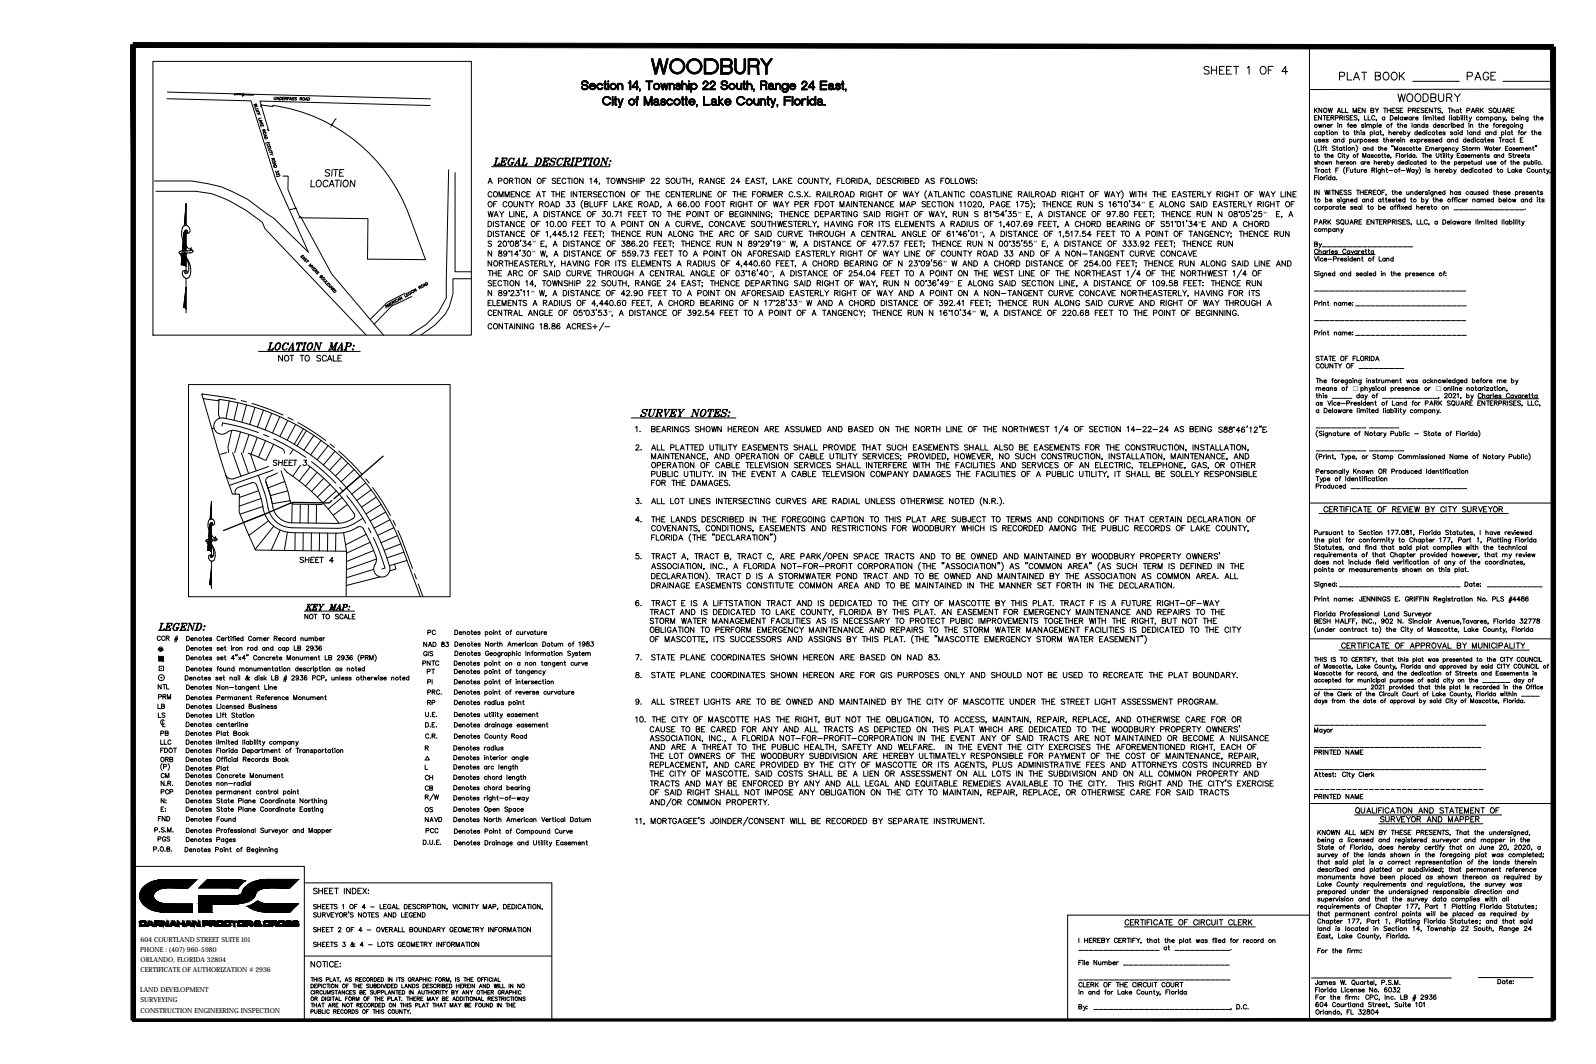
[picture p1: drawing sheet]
<svg xmlns="http://www.w3.org/2000/svg" width="914mm" height="610mm" viewBox="0 0 914 610" stroke-linecap="round" stroke-linejoin="round" font-family="sans-serif">
<defs><g id="words">
<text font-size="15.4" x="372" y="45">WOODBURY</text>
<text font-size="8.8" x="281" y="97">%%ULEGAL DESCRIPTION:</text>
<g font-size="8.4">
<text x="689" y="44">SHEET 1 OF 4</text>
<text x="800" y="60">WOODBURY</text>
</g>
<g font-size="7.9">
<text x="767" y="47">PLAT BOOK</text>
<text x="840" y="47">PAGE</text>
</g>
<g font-size="7.5">
<text x="185" y="102">SITE</text>
<text x="177" y="108">LOCATION</text>
<text x="174" y="351">%%UKEY MAP:</text>
<text x="90" y="362">LEGEND:</text>
<text x="243" y="460">R/W</text>
</g>
<text font-size="7.1" x="89" y="369">CCR #</text>
<g font-size="6.6">
<text x="159" y="208">NOT TO SCALE</text>
<text x="758" y="295">CERTIFICATE OF REVIEW BY CITY SURVEYOR</text>
<text x="644" y="531">CERTIFICATE OF CIRCUIT CLERK</text>
</g>
<g font-size="6.2">
<text x="156" y="268">SHEET 3</text>
<text x="171" y="323">SHEET 4</text>
<text x="174" y="356">NOT TO SCALE</text>
<text x="242" y="372">NAD 83</text>
<text x="768" y="373">CERTIFICATE OF APPROVAL BY MUNICIPALITY</text>
<text x="244" y="387">PT</text>
<text x="90" y="396">NTL</text>
<text x="90" y="412">LS</text>
<text x="91" y="433">FDOT</text>
<text x="91" y="438">ORB</text>
<text x="106" y="447">Denotes Concrete Monument</text>
<text x="96" y="461" transform="rotate(-90 96 461)">N:</text>
<text x="90" y="483">PGS</text>
</g>
<g font-size="5.7">
<text x="244" y="365">PC</text>
<text x="106" y="368">Denotes Certified Corner Record number</text>
<text x="260" y="371">Denotes North American Datum of 1983</text>
<text x="242" y="377">GIS</text>
<text x="241" y="382">PNTC</text>
<text x="244" y="393">PI</text>
<text x="90" y="402">PRM</text>
<text x="244" y="399">PRC.</text>
<text x="90" y="407">LB</text>
<text x="106" y="402">Denotes Permanent Reference Monument</text>
<text x="106" y="407">Denotes Licensed Business</text>
<text x="244" y="405">RP</text>
<text x="243" y="412">U.E.</text>
<text x="91" y="423">PB</text>
<text x="106" y="423">Denotes Plat Book</text>
<text x="243" y="424">C.R.</text>
<text x="91" y="428">LLC</text>
<text x="259" y="431">Denotes radius</text>
<text x="106" y="437">Denotes Official Records Book</text>
<text x="91" y="447">CM</text>
<text x="243" y="448">CH</text>
<text x="91" y="451">N.R.</text>
<text x="106" y="451">Denotes non-radial</text>
<text x="243" y="454">CB</text>
<text x="91" y="456">PCP</text>
<text x="91" y="466">E:</text>
<text x="243" y="466">OS</text>
<text x="90" y="472">FND</text>
<text x="106" y="472">Denotes Found</text>
<text x="243" y="472">NAVD</text>
<text x="259" y="472">Denotes North American Vertical Datum</text>
<text x="243" y="478">PCC</text>
<text x="857" y="565">Date:</text>
</g>
<g font-size="4.5">
<text x="654" y="119">”</text>
<text x="583" y="124">”</text>
<text x="724" y="124">”</text>
<text x="687" y="130">”</text>
<text x="561" y="136">”</text>
<text x="305" y="141">”</text>
<text x="448" y="141">”</text>
<text x="592" y="141">”</text>
<text x="305" y="147">”</text>
<text x="541" y="152">”</text>
<text x="441" y="158">”</text>
<text x="544" y="164">”</text>
<text x="304" y="169">”</text>
<text x="457" y="175">”</text>
<text x="349" y="181">”</text>
<text x="557" y="181">”</text>
</g>
<g font-size="4">
<text x="81" y="539">604 COURTLAND STREET SUITE 101</text>
<text x="80" y="545">PHONE : (407) 960-5980</text>
<text x="81" y="551">ORLANDO, FLORIDA 32804</text>
<text x="81" y="557">CERTIFICATE OF AUTHORIZATION # 2936</text>
<text x="80" y="569">LAND DEVELOPMENT</text>
<text x="81" y="574">SURVEYING</text>
<text x="81" y="580">CONSTRUCTION ENGINEERING INSPECTION</text>
</g>
<g font-size="3.7">
<text x="775" y="224">☐</text>
<text x="822" y="224">☐</text>
</g>
</g></defs>
<g fill="#000" stroke="#000" stroke-width=".57">
<path d="M137 513h9zM147 517h1zM93 523h17zM146 528h3zM146 529h2zM149 531h1z"/>
<path d="M76 24v3l814-1zM76 27l814-1v2z"/>
<path d="M91 376l3 3v-3zM91 376l3 3h-3z"/>
<path d="M80 513l8 1v-1zM80 513l8 1h-8z"/>
<path d="M80 513h8zM80 513h8zM80 513h8zM80 513h8z"/>
<path d="M80 514h8zM80 514h8zM80 514h8zM80 514h8z"/>
<path d="M80 512h8zM80 512h8z"/>
<path d="M80 512l8 1v-1zM80 512l8 1h-8z"/>
<path d="M80 514l8 1v-1zM80 514l8 1h-8z"/>
<path d="M80 512h8zM80 512h8z"/>
<path d="M80 515h8zM80 515h8zM80 515h8zM80 515h8z"/>
<path d="M80 512h8zM80 512h8z"/>
<path d="M80 512h8zM80 512h8h-8z"/>
<path d="M80 515h9h-1zM80 515h9h-9z"/>
<path d="M80 511h9zM80 511l8 1z"/>
<path d="M80 515l9 1zM80 515l9 1z"/>
<path d="M81 511h8zM81 511h8h-9z"/>
<path d="M81 516h8zM81 516h8z"/>
<path d="M81 516h9zM81 516h9z"/>
<path d="M81 511h8zM81 511h8z"/>
<path d="M81 510h9zM81 510l8 1z"/>
<path d="M81 516l9 1zM81 516l9 1z"/>
<path d="M81 510h9zM81 510h9z"/>
<path d="M81 517h9zM81 517h9z"/>
<path d="M81 517h10zM81 517h10z"/>
<path d="M81 510h10zM81 510h9z"/>
<path d="M81 510h10zM81 510h10z"/>
<path d="M81 517l12 1zM81 517l12 1h-11z"/>
<path d="M82 509l9 1 2-1zM82 509l9 1h-10z"/>
<path d="M82 518h11zM82 518h11z"/>
<path d="M82 518h12zM82 518h12z"/>
<path d="M82 509h11zM82 509h11z"/>
<path d="M82 509h12zM82 509h11z"/>
<path d="M82 518h13zM82 518h13z"/>
<path d="M82 509h13zM82 509h12z"/>
<path d="M82 508l26 1v-1zM82 508l26 1h-26z"/>
<path d="M83 507l25 1 1-1zM82 508l1-1 25 1z"/>
<path d="M84 507h25h1zM83 507h1h25z"/>
<path d="M82 518h28zM82 518h28h-28z"/>
<path d="M82 518l28 1v-1zM82 518l28 1h-27z"/>
<path d="M83 519l27 1v-1zM83 519l27 1h-26z"/>
<path d="M84 520l26 1v-1zM84 520l26 1h-25z"/>
<path d="M85 506l25 1 1-1zM84 507l1-1 25 1z"/>
<path d="M86 505l25 1v-1zM85 506l1-1 25 1z"/>
<path d="M88 505h23h1zM86 505h2h23z"/>
<path d="M89 505h23zM88 505h24z"/>
<path d="M90 504h22zM89 505h23z"/>
<path d="M92 504h21zM90 504h22z"/>
<path d="M93 504h20zM92 504h21z"/>
<path d="M94 504h19zM93 504h20z"/>
<path d="M114 518l7 5v-5zM114 518l7 5h-7z"/>
<path d="M119 504h19zM119 504h19z"/>
<path d="M136 509h1zM136 509h1z"/>
<path d="M136 509h1zM136 509h1z"/>
<path d="M114 518h23zM114 518h21z"/>
<path d="M115 508l22 1v-1zM115 508l22 1h-23z"/>
<path d="M116 507l21 1 1-1zM115 508l1-1 21 1z"/>
<path d="M119 504l22 1-3-1zM119 504l22 1h-23z"/>
<path d="M114 518h25zM114 518h23z"/>
<path d="M117 506l21 1 1-1zM117 506l21 1h-22z"/>
<path d="M114 517h26zM114 517l25 1z"/>
<path d="M118 505l21 1 2-1zM117 506l1-1 21 1z"/>
<path d="M114 517h26h2zM114 517h26h-26z"/>
<path d="M114 516l28 1 2-1zM114 516l28 1h-28z"/>
<path d="M114 515l30 1 1-1zM114 515l30 1h-30z"/>
<path d="M114 515h31zM114 515h31h-31z"/>
<path d="M114 514l31 1 1-1zM114 514l31 1h-31z"/>
<path d="M114 513l32 1v-1zM114 513l32 1h-32z"/>
<path d="M137 513h9zM136 513h10z"/>
<path d="M137 513h9zM137 513h9z"/>
<path d="M138 512h8zM137 513h9zM137 513h9z"/>
<path d="M139 512h8zM139 512h8z"/>
<path d="M139 512h7h1zM138 512h1h7z"/>
<path d="M139 511l8 1v-1zM139 511l8 1h-8z"/>
<path d="M139 511h8zM139 511h8z"/>
<path d="M139 510l8 1 1-1zM139 510l8 1h-8z"/>
<path d="M147 517h2zM147 517h2z"/>
<path d="M139 510h9zM139 510h9h-9z"/>
<path d="M139 510h10zM139 510h9z"/>
<path d="M147 517h2zM146 517h3z"/>
<path d="M140 510h9zM140 510h9z"/>
<path d="M146 517h4zM146 517h4z"/>
<path d="M146 517l5 1zM146 518h5z"/>
<path d="M140 509h10zM140 509l9 1h-9z"/>
<path d="M146 518h6zM145 518h7z"/>
<path d="M140 509h11zM140 509h10z"/>
<path d="M140 509h12zM140 509h11z"/>
<path d="M140 509h13zM140 509h12z"/>
<path d="M140 509h15zM140 509h13z"/>
<path d="M141 508l25 1 1-1zM141 508l25 1h-26z"/>
<path d="M142 507l25 1 1-1zM141 508l1-1 25 1z"/>
<path d="M143 506l25 1v-1zM142 507l1-1 25 1z"/>
<path d="M144 506h24h1zM143 506h1h24z"/>
<path d="M142 519l26 1 1-1zM142 519l26 1h-24z"/>
<path d="M145 505l24 1 1-1zM144 506l1-1 24 1z"/>
<path d="M143 519h26h1zM142 519h1h26z"/>
<path d="M147 505h23zM145 505h2h23z"/>
<path d="M149 504h21zM147 505h23z"/>
<path d="M150 504h21zM149 504h21z"/>
<path d="M145 518l25 1 1-1zM143 519l2-1 25 1z"/>
<path d="M151 504h20zM150 504h21z"/>
<path d="M153 504h18zM151 504h20z"/>
<path d="M145 518h26zM145 518h26z"/>
<path d="M80 530h4zM80 530h4z"/>
<path d="M80 529h1zM80 529h1z"/>
<path d="M80 529l1 1v-1zM80 529l1 1h-1z"/>
<path d="M80 530h1zM80 530h1z"/>
<path d="M80 530h1zM80 530h1z"/>
<path d="M80 529h1zM80 529h1z"/>
<path d="M80 529h1zM80 529h1z"/>
<path d="M80 530h1zM80 530h1z"/>
<path d="M80 530h1zM80 530h1z"/>
<path d="M80 529h1zM80 529h1z"/>
<path d="M80 529h1zM80 529h1z"/>
<path d="M80 530h1zM80 530h1z"/>
<path d="M80 530h1zM80 530h1z"/>
<path d="M80 529h1zM80 529h1z"/>
<path d="M80 529h1zM80 529h1z"/>
<path d="M80 530h1zM80 530h1z"/>
<path d="M80 530h1zM80 530h1z"/>
<path d="M80 528h1zM80 528l1 1z"/>
<path d="M80 530h1zM80 530h1z"/>
<path d="M83 529h1zM83 529h1z"/>
<path d="M81 528h2zM80 528h3z"/>
<path d="M81 531h2zM81 531h2z"/>
<path d="M80 528h3zM80 528h3z"/>
<path d="M80 531h3zM80 531h3z"/>
<path d="M80 531h3zM80 531h3z"/>
<path d="M80 531h3zM80 531h3z"/>
<path d="M80 528h3zM80 528h3z"/>
<path d="M80 528h3zM80 528h3z"/>
<path d="M80 531h3zM80 531h3z"/>
<path d="M80 531h3zM80 531h3z"/>
<path d="M80 531h3zM80 531h3z"/>
<path d="M80 528h4zM80 528h4z"/>
<path d="M80 531h3zM80 531h3z"/>
<path d="M80 528h4zM80 528h4z"/>
<path d="M80 530l4 1zM80 530l4 1z"/>
<path d="M80 531h4zM80 531h3z"/>
<path d="M80 528h4zM80 528h4z"/>
<path d="M80 530h4zM80 530h4z"/>
<path d="M80 530h4zM80 530h4z"/>
<path d="M80 528h4zM80 528h4z"/>
<path d="M80 528h4zM80 528h4z"/>
<path d="M82 528l2 1zM82 528l2 1z"/>
<path d="M83 529h1zM83 529h1z"/>
<path d="M83 529h1zM83 529h1z"/>
<path d="M83 529h1zM83 529h1z"/>
<path d="M83 529h1zM83 529h1z"/>
<path d="M83 529h1zM83 529h1z"/>
<path d="M83 529h1zM83 529h1z"/>
<path d="M83 529h1zM83 529h1z"/>
<path d="M83 529h1zM83 529h1z"/>
<path d="M83 530h1zM83 530h1z"/>
<path d="M83 530h1zM83 530h1z"/>
<path d="M83 530h1zM83 530h1z"/>
<path d="M83 530h1zM83 530h1z"/>
<path d="M83 530h1zM83 530h1z"/>
<path d="M83 530h1zM83 530h1z"/>
<path d="M83 530h1zM83 530h1z"/>
<path d="M83 530h1zM83 530h1z"/>
<path d="M83 530h1zM82 530h2z"/>
<path d="M80 530h4zM80 530h4z"/>
<path d="M80 530h4zM80 530h4z"/>
<path d="M80 530h4zM80 530h4z"/>
<path d="M80 530h4zM80 530h4z"/>
<path d="M84 530l1 1v-1zM84 530l1 1h-1z"/>
<path d="M85 528v2l1-2zM85 528v2h-1z"/>
<path d="M85 528h2zM85 528h2h-2z"/>
<path d="M86 528l2 2-1-2zM86 528l2 2h-1z"/>
<path d="M84 530h4zM84 530h4h-4z"/>
<path d="M87 530l1 1zM87 530l1 1z"/>
<path d="M89 530h3zM89 530h3z"/>
<path d="M89 530v1v-1zM89 530v1z"/>
<path d="M91 529h1zM91 529h1z"/>
<path d="M91 529h1zM91 529h1z"/>
<path d="M91 529h1zM91 529h1z"/>
<path d="M91 530h1zM91 530h1z"/>
<path d="M91 530h1zM91 530h1z"/>
<path d="M91 529h1zM91 529h1z"/>
<path d="M91 529h1zM91 529h1z"/>
<path d="M91 530h1zM91 530h1z"/>
<path d="M91 529h1zM91 529h1z"/>
<path d="M91 529h1zM91 529h1z"/>
<path d="M89 528h3zM89 528h3z"/>
<path d="M89 528h3zM89 528h3z"/>
<path d="M89 530h3zM89 530h3z"/>
<path d="M89 528h3zM89 528h3z"/>
<path d="M89 530h3zM89 530h3z"/>
<path d="M89 530h3zM89 530h3z"/>
<path d="M89 530h3zM89 530h3z"/>
<path d="M89 528h3zM89 528h3z"/>
<path d="M89 530h3zM89 530h3z"/>
<path d="M89 530h3zM89 530h3z"/>
<path d="M89 530h3zM89 530h3z"/>
<path d="M89 528h3zM89 528h3z"/>
<path d="M89 529h3zM89 529l3 1z"/>
<path d="M89 530h3zM89 530h3z"/>
<path d="M89 528h3zM89 528h3z"/>
<path d="M89 529h3zM89 529h3z"/>
<path d="M89 530h3zM89 530h3z"/>
<path d="M89 528h3zM89 528h3z"/>
<path d="M89 528h3zM89 528h3z"/>
<path d="M89 529h3zM89 529h3z"/>
<path d="M89 530h3zM89 530h3z"/>
<path d="M89 528l3 1zM89 528l3 1z"/>
<path d="M91 529h1zM91 529h1z"/>
<path d="M91 529h1zM91 529h1z"/>
<path d="M91 529h1zM91 529h1z"/>
<path d="M91 529h1zM91 529h1z"/>
<path d="M91 529h1zM91 529h1z"/>
<path d="M91 529h1zM91 529h1z"/>
<path d="M91 529h1zM91 529h1z"/>
<path d="M91 529h1zM91 529h1z"/>
<path d="M91 529h1zM91 529h1z"/>
<path d="M91 529h1zM91 529h1z"/>
<path d="M91 529h1zM91 529h1z"/>
<path d="M91 529h1zM91 529h1z"/>
<path d="M91 529h1zM91 529h1z"/>
<path d="M89 529h3zM89 529h3z"/>
<path d="M91 530h1zM91 530h1z"/>
<path d="M91 530h1zM91 530h1z"/>
<path d="M91 530h1zM91 530h1z"/>
<path d="M91 530h1zM91 530h1z"/>
<path d="M91 530h1zM91 530h1z"/>
<path d="M91 530h1zM91 530h1z"/>
<path d="M91 530l1 1v-1zM91 530l1 1h-1z"/>
<path d="M93 529v2v-2zM93 529v2z"/>
<path d="M93 528l2 1-1-1zM93 528l2 1h-2z"/>
<path d="M94 529l2 1-1-1zM94 529l2 1h-1z"/>
<path d="M96 528l1 2v-2zM96 528l1 2h-1z"/>
<path d="M95 530l2 1v-1zM95 530l2 1h-2z"/>
<path d="M97 530l1 1v-1zM97 530l1 1h-1z"/>
<path d="M98 528l1 2v-2zM98 528l1 2h-1z"/>
<path d="M99 528h1zM99 528h1h-2z"/>
<path d="M99 528l2 2-1-2zM99 528l2 2h-1z"/>
<path d="M98 530h3zM98 530h3h-4z"/>
<path d="M100 530l1 1zM100 530l1 1z"/>
<path d="M102 528v1v-1zM102 528v1z"/>
<path d="M102 530v1v-1zM102 530v1z"/>
<path d="M105 528l1 1v-1zM105 528l1 1h-1z"/>
<path d="M102 529l4 1v-1zM102 529l4 1h-4z"/>
<path d="M105 530l1 1v-1zM105 530l1 1h-1z"/>
<path d="M106 530l1 1v-1zM106 530l1 1h-1z"/>
<path d="M107 528v2l1-2zM107 528v2h-1z"/>
<path d="M107 528h2zM107 528h2h-2z"/>
<path d="M108 528l2 2-1-2zM108 528l2 2h-1z"/>
<path d="M106 530h4zM106 530h4h-4z"/>
<path d="M109 530l1 1zM109 530l1 1z"/>
<path d="M85 521h25zM85 521h25h-24z"/>
<path d="M86 521l24 1v-1zM86 521l24 1h-22z"/>
<path d="M88 522h22zM88 522h22z"/>
<path d="M89 522h21zM89 522h21z"/>
<path d="M90 522h20zM90 522h20z"/>
<path d="M92 522l18 1zM92 522l18 1zM93 523h17z"/>
<path d="M110 529l1 2v-2zM110 529l1 2h-1z"/>
<path d="M110 528l3 1-1-1zM110 528l3 1h-3z"/>
<path d="M111 529l3 1-1-1zM111 529l3 1h-2z"/>
<path d="M114 528l1 2v-2zM114 528l1 2h-1z"/>
<path d="M112 530l3 1v-1zM112 530l3 1h-2z"/>
<path d="M116 529h1zM116 529h1h-1z"/>
<path d="M116 530l1 1v-1zM116 530l1 1h-1z"/>
<path d="M119 529h1zM119 529h1z"/>
<path d="M119 529h1zM119 529h1z"/>
<path d="M119 529h1zM119 529h1z"/>
<path d="M116 530h3zM116 530h3z"/>
<path d="M116 528h3zM116 528h3z"/>
<path d="M116 528h3zM116 528h3z"/>
<path d="M116 528h3zM116 528h3z"/>
<path d="M116 530h3zM116 530h3z"/>
<path d="M116 530h3zM116 530h3z"/>
<path d="M116 528h3zM116 528h3z"/>
<path d="M116 530h3zM116 530h3z"/>
<path d="M116 528h4zM116 528h4z"/>
<path d="M116 530h3zM116 530h3z"/>
<path d="M116 528h4zM116 528h4z"/>
<path d="M116 530h4zM116 530h3z"/>
<path d="M116 528h4zM116 528h4z"/>
<path d="M116 530h4zM116 530h4z"/>
<path d="M116 528h4zM116 528h4z"/>
<path d="M116 528l4 1zM116 528l4 1z"/>
<path d="M119 529h1zM119 529h1z"/>
<path d="M119 529h1zM119 529h1z"/>
<path d="M119 529h1zM119 529h1z"/>
<path d="M119 529h1zM119 529h1z"/>
<path d="M119 529h1zM119 529h1z"/>
<path d="M119 529h1zM119 529h1z"/>
<path d="M119 529h1zM119 529h1z"/>
<path d="M119 529h1zM119 529h1z"/>
<path d="M119 529h1zM119 529h1z"/>
<path d="M119 529h1zM119 529h1z"/>
<path d="M119 529h1zM119 529h1z"/>
<path d="M119 529h1zM119 529h1zM119 529h1zM119 529h1z"/>
<path d="M119 529h1zM119 529h1zM119 529h1zM119 529h1z"/>
<path d="M116 529h4zM116 529h4z"/>
<path d="M116 529h4zM116 529h4z"/>
<path d="M116 529h4zM116 529l4 1z"/>
<path d="M120 530h4zM120 530h4z"/>
<path d="M120 529h1zM120 529h1h-1z"/>
<path d="M120 530l1 1v-1zM120 530l1 1h-1z"/>
<path d="M123 529h1zM123 529h1z"/>
<path d="M123 529h1zM123 529h1z"/>
<path d="M123 529h1zM123 529h1z"/>
<path d="M123 530h1zM123 530h1z"/>
<path d="M123 530h1zM123 530h1z"/>
<path d="M123 529h1zM123 529h1z"/>
<path d="M123 529h1zM123 529h1z"/>
<path d="M123 530h1zM123 530h1z"/>
<path d="M123 530h1zM123 530h1z"/>
<path d="M120 528h3zM120 528h3z"/>
<path d="M120 528h3zM120 528h3z"/>
<path d="M120 530h3zM120 530h3z"/>
<path d="M120 528h3zM120 528h3z"/>
<path d="M120 530h3zM120 530h3z"/>
<path d="M120 530h3zM120 530h3z"/>
<path d="M120 530h3zM120 530h3z"/>
<path d="M120 528h4zM120 528h4z"/>
<path d="M120 530h3zM120 530h3z"/>
<path d="M120 530h3zM120 530h3z"/>
<path d="M120 530h4zM120 530h4z"/>
<path d="M120 528h4zM120 528h4z"/>
<path d="M120 529h4zM120 529l3 1z"/>
<path d="M120 530h4zM120 530h4z"/>
<path d="M120 528h4zM120 528h4z"/>
<path d="M120 529h4zM120 529h4z"/>
<path d="M120 530h4zM120 530h4z"/>
<path d="M120 528h4zM120 528h4z"/>
<path d="M120 528h4zM120 528h4z"/>
<path d="M120 529h4zM120 529h4z"/>
<path d="M120 530h4zM120 530h4z"/>
<path d="M120 528l4 1zM120 528l4 1z"/>
<path d="M123 529h1zM123 529h1z"/>
<path d="M123 529h1zM123 529h1z"/>
<path d="M123 529h1zM123 529h1z"/>
<path d="M123 529h1zM123 529h1z"/>
<path d="M123 529h1zM123 529h1z"/>
<path d="M123 529h1zM123 529h1z"/>
<path d="M123 529h1zM123 529h1z"/>
<path d="M123 529h1zM123 529h1z"/>
<path d="M123 529h1zM123 529h1z"/>
<path d="M123 529h1zM123 529h1z"/>
<path d="M123 529h1zM123 529h1z"/>
<path d="M123 529h1zM123 529h1z"/>
<path d="M123 529h1zM123 529h1z"/>
<path d="M123 529h1zM123 529h1z"/>
<path d="M123 529h1zM123 529h1z"/>
<path d="M120 529h4zM120 529h4z"/>
<path d="M123 530h1zM123 530h1z"/>
<path d="M123 530h1zM123 530h1z"/>
<path d="M123 530h1zM123 530h1z"/>
<path d="M123 530h1zM123 530h1z"/>
<path d="M123 530h1zM123 530h1z"/>
<path d="M123 530l1 1v-1zM123 530l1 1h-1z"/>
<path d="M124 528h4zM124 528h4z"/>
<path d="M125 528h3zM125 528h3z"/>
<path d="M124 529l1 1v-1zM124 529l1 1h-1z"/>
<path d="M124 530h1zM124 530h1z"/>
<path d="M124 529h1zM124 529h1z"/>
<path d="M124 529h1zM124 529h1z"/>
<path d="M124 529h1zM124 529h1z"/>
<path d="M124 530h1zM124 530h1z"/>
<path d="M124 530h1zM124 530h1z"/>
<path d="M124 529h1zM124 529h1z"/>
<path d="M124 530h1zM124 530h1z"/>
<path d="M124 530h1zM124 530h1z"/>
<path d="M124 529h1zM124 529h1z"/>
<path d="M124 529h1zM124 529h1z"/>
<path d="M124 529h1zM124 529h1z"/>
<path d="M124 530h1zM124 530h1z"/>
<path d="M124 529h1zM124 529h1z"/>
<path d="M124 529h1zM124 529h1z"/>
<path d="M124 530h1zM124 530h1z"/>
<path d="M124 530h1zM124 530h1z"/>
<path d="M125 528h3zM125 528h3z"/>
<path d="M125 528h3zM125 528h3z"/>
<path d="M125 531h3zM125 531h2z"/>
<path d="M124 528h4zM124 528h4z"/>
<path d="M124 528h4zM124 528h4z"/>
<path d="M124 531h4zM124 531h4z"/>
<path d="M124 528h4zM124 528h4z"/>
<path d="M124 528h4zM124 528h4z"/>
<path d="M124 531h4zM124 531h4z"/>
<path d="M124 528h4zM124 528h4z"/>
<path d="M124 528h4zM124 528h4z"/>
<path d="M124 531h4zM124 531h4z"/>
<path d="M124 528h4zM124 528h4z"/>
<path d="M124 528h4zM124 528h4z"/>
<path d="M124 530h4zM124 530l4 1z"/>
<path d="M124 528h4zM124 528h4z"/>
<path d="M124 528h4zM124 528h4z"/>
<path d="M124 528h4zM124 528h4z"/>
<path d="M124 528h4zM124 528h4z"/>
<path d="M124 528l4 1zM124 528l4 1z"/>
<path d="M127 529h1zM127 529h1z"/>
<path d="M127 529h1zM127 529h1z"/>
<path d="M127 529h1zM127 529h1z"/>
<path d="M127 529h1zM127 529h1z"/>
<path d="M127 529h1zM127 529h1z"/>
<path d="M127 529h1zM127 529h1z"/>
<path d="M127 529h1zM127 529h1z"/>
<path d="M127 529h1zM127 529h1z"/>
<path d="M127 529h1zM127 529h1z"/>
<path d="M127 529l1 1v-1zM127 529l1 1h-1z"/>
<path d="M127 530h1zM127 530h1z"/>
<path d="M127 530h1zM127 530h1z"/>
<path d="M127 530h1zM127 530h1z"/>
<path d="M127 530h1zM127 530h1z"/>
<path d="M127 530h1zM127 530h1z"/>
<path d="M127 530h1zM127 530h1z"/>
<path d="M127 530h1zM127 530h1z"/>
<path d="M127 530h1zM127 530h1z"/>
<path d="M127 530h1zM127 530h1z"/>
<path d="M124 530h4zM124 530h4z"/>
<path d="M124 530h4zM124 530h4z"/>
<path d="M124 530h4zM124 530h4z"/>
<path d="M124 530h4zM124 530h4z"/>
<path d="M128 530h4zM128 530h4z"/>
<path d="M129 530h3zM129 530h3z"/>
<path d="M129 531h3zM129 531h3z"/>
<path d="M129 531h3zM129 531h3z"/>
<path d="M128 529h1zM128 529h1z"/>
<path d="M128 529h1zM128 529h1z"/>
<path d="M128 529l1 1v-1zM128 529l1 1h-1z"/>
<path d="M128 530h1zM128 530h1z"/>
<path d="M128 530h1zM128 530h1z"/>
<path d="M128 530h1zM128 530h1z"/>
<path d="M128 529h1zM128 529h1z"/>
<path d="M128 529h1zM128 529h1z"/>
<path d="M128 530h1zM128 530h1z"/>
<path d="M128 529h1zM128 529h1z"/>
<path d="M128 530h1zM128 530h1z"/>
<path d="M128 530h2zM128 530h2z"/>
<path d="M128 529h2zM128 529h2z"/>
<path d="M128 529h2zM128 529h1z"/>
<path d="M128 530h2zM128 530h2z"/>
<path d="M128 529h2zM128 529h2z"/>
<path d="M128 530h2zM128 530h2z"/>
<path d="M128 528h2zM128 528l2 1z"/>
<path d="M128 530h2zM128 530h2z"/>
<path d="M131 529h1zM131 529h1z"/>
<path d="M131 530h1zM131 530h1z"/>
<path d="M129 528h3zM129 528h3z"/>
<path d="M129 528h3zM129 528h3z"/>
<path d="M129 531h3zM129 531h3z"/>
<path d="M129 531h3zM129 531h3z"/>
<path d="M129 531h3zM129 531h3z"/>
<path d="M129 528h3zM129 528h3z"/>
<path d="M129 531h3zM129 531h3z"/>
<path d="M129 528h3zM129 528h3z"/>
<path d="M129 531h3zM129 531h3z"/>
<path d="M129 528h3zM129 528h3z"/>
<path d="M129 531h3zM129 531h3z"/>
<path d="M129 531h3zM129 531h3z"/>
<path d="M129 528h3zM129 528h3z"/>
<path d="M129 530h3zM129 530l3 1z"/>
<path d="M128 528h4zM128 528h4z"/>
<path d="M128 528h4zM128 528h4z"/>
<path d="M128 528h4zM128 528h4z"/>
<path d="M131 528l1 1zM131 528l1 1z"/>
<path d="M131 529h1zM131 529h1z"/>
<path d="M131 529h1zM131 529h1z"/>
<path d="M131 529h1zM131 529h1z"/>
<path d="M131 529h1zM131 529h1z"/>
<path d="M131 529h1zM131 529h1z"/>
<path d="M131 529h1zM131 529h1z"/>
<path d="M131 529h1zM131 529h1z"/>
<path d="M131 529h1zM131 529h1z"/>
<path d="M131 530h1zM131 530h1z"/>
<path d="M131 530h1zM131 530h1z"/>
<path d="M131 530h1zM131 530h1z"/>
<path d="M131 530h1zM131 530h1z"/>
<path d="M131 530h1zM131 530h1z"/>
<path d="M131 530h1zM131 530h1z"/>
<path d="M131 530h1zM131 530h1z"/>
<path d="M131 530h1zM131 530h1z"/>
<path d="M131 530h1zM131 530h1z"/>
<path d="M128 530h4zM128 530h4z"/>
<path d="M128 530h4zM128 530h4z"/>
<path d="M128 530h4zM128 530h4z"/>
<path d="M128 530h4zM128 530h4z"/>
<path d="M128 530h4zM128 530h4z"/>
<path d="M134 529l1 2v-2zM134 529l1 2h-1z"/>
<path d="M132 528l4 1v-1zM132 528l4 1h-4z"/>
<path d="M136 528h4zM136 528h4z"/>
<path d="M137 528h3zM137 528h3z"/>
<path d="M136 529h1zM136 529h1z"/>
<path d="M136 529l1 1v-1zM136 529l1 1h-1z"/>
<path d="M136 530h1zM136 530h1z"/>
<path d="M136 530h1zM136 530h1z"/>
<path d="M136 529h1zM136 529h1z"/>
<path d="M136 529h1zM136 529h1z"/>
<path d="M136 530h1zM136 530h1z"/>
<path d="M136 530h1zM136 530h1z"/>
<path d="M136 529h1zM136 529h1z"/>
<path d="M136 530h1zM136 530h1z"/>
<path d="M136 529h1zM136 529h1z"/>
<path d="M136 529h1zM136 529h1z"/>
<path d="M136 529h1zM136 529h1z"/>
<path d="M136 530h1zM136 530h1z"/>
<path d="M136 530h1zM136 530h1z"/>
<path d="M136 529h1zM136 529h1z"/>
<path d="M136 529h1zM136 529h1z"/>
<path d="M136 530h1zM136 530h1z"/>
<path d="M136 530h1zM136 530h1z"/>
<path d="M137 528h3zM137 528h3z"/>
<path d="M137 528h3zM137 528h3z"/>
<path d="M137 531h3zM137 531h3z"/>
<path d="M137 528h3zM137 528h3z"/>
<path d="M137 528h3zM137 528h3z"/>
<path d="M137 531h3zM137 531h3z"/>
<path d="M137 528h3zM137 528h3z"/>
<path d="M136 528h4zM136 528h4z"/>
<path d="M136 531h4zM136 531h4z"/>
<path d="M136 528h4zM136 528h4z"/>
<path d="M136 528h4zM136 528h4z"/>
<path d="M136 531h4zM136 531h4z"/>
<path d="M136 528h4zM136 528h4z"/>
<path d="M136 528h4zM136 528h4z"/>
<path d="M136 530h4zM136 530l4 1z"/>
<path d="M136 528h4zM136 528h4z"/>
<path d="M136 528h4zM136 528h4z"/>
<path d="M136 528h4zM136 528h4z"/>
<path d="M136 528h4zM136 528h4z"/>
<path d="M136 528l4 1zM136 528l4 1z"/>
<path d="M139 529h1zM139 529h1z"/>
<path d="M139 529h1zM139 529h1z"/>
<path d="M139 529h1zM139 529h1z"/>
<path d="M139 529h1zM139 529h1z"/>
<path d="M139 529h1zM139 529h1z"/>
<path d="M139 529h1zM139 529h1z"/>
<path d="M139 529h1zM139 529h1z"/>
<path d="M139 529h1zM139 529h1z"/>
<path d="M139 529h1zM139 529h1z"/>
<path d="M139 529l1 1v-1zM139 529l1 1h-1z"/>
<path d="M139 530h1zM139 530h1z"/>
<path d="M139 530h1zM139 530h1z"/>
<path d="M139 530h1zM139 530h1z"/>
<path d="M139 530h1zM139 530h1z"/>
<path d="M139 530h1zM139 530h1z"/>
<path d="M139 530h1zM139 530h1z"/>
<path d="M139 530h1zM139 530h1z"/>
<path d="M139 530h1zM139 530h1z"/>
<path d="M136 530h4zM136 530h4z"/>
<path d="M136 530h4zM136 530h4z"/>
<path d="M136 530h4zM136 530h4z"/>
<path d="M136 530h4zM136 530h4z"/>
<path d="M141 530h3zM141 530h3z"/>
<path d="M141 530v1v-1zM141 530v1z"/>
<path d="M143 529h1zM143 529h1z"/>
<path d="M143 529h1zM143 529h1z"/>
<path d="M143 530h1zM143 530h1z"/>
<path d="M143 530h1zM143 530h1z"/>
<path d="M143 529h1zM143 529h1z"/>
<path d="M143 529h1zM143 529h1z"/>
<path d="M143 530h1zM143 530h1z"/>
<path d="M143 529h1zM143 529h1z"/>
<path d="M143 529h1zM143 529h1z"/>
<path d="M141 528h3zM141 528h3z"/>
<path d="M141 528h3zM141 528h3z"/>
<path d="M141 530h3zM141 530h3z"/>
<path d="M141 528h3zM141 528h3z"/>
<path d="M141 530h3zM141 530h3z"/>
<path d="M141 530h3zM141 530h3z"/>
<path d="M141 530h3zM141 530h3z"/>
<path d="M141 528h3zM141 528h3z"/>
<path d="M141 530h3zM141 530h3z"/>
<path d="M141 530h3zM141 530h3z"/>
<path d="M141 530h3zM141 530h3z"/>
<path d="M141 528h3zM141 528h3z"/>
<path d="M141 529h3zM141 529l3 1z"/>
<path d="M141 530h3zM141 530h3z"/>
<path d="M141 528h3zM141 528h3z"/>
<path d="M141 529h3zM141 529h3z"/>
<path d="M141 530h3zM141 530h3z"/>
<path d="M141 528h3zM141 528h3z"/>
<path d="M141 529h3zM141 529h3z"/>
<path d="M141 530h3zM141 530h3z"/>
<path d="M141 528h3zM141 528h3z"/>
<path d="M141 528l3 1zM141 528l3 1z"/>
<path d="M143 529h1zM143 529h1z"/>
<path d="M143 529h1zM143 529h1z"/>
<path d="M143 529h1zM143 529h1z"/>
<path d="M143 529h1zM143 529h1z"/>
<path d="M143 529h1zM143 529h1z"/>
<path d="M143 529h1zM143 529h1z"/>
<path d="M143 529h1zM143 529h1z"/>
<path d="M143 529h1zM143 529h1z"/>
<path d="M143 529h1zM143 529h1z"/>
<path d="M143 529h1zM143 529h1z"/>
<path d="M143 529h1zM143 529h1z"/>
<path d="M143 529h1zM143 529h1z"/>
<path d="M141 529h3zM141 529h3z"/>
<path d="M143 530h1zM143 530h1z"/>
<path d="M143 530h1zM143 530h1z"/>
<path d="M143 530h1zM143 530h1z"/>
<path d="M143 530h1zM143 530h1z"/>
<path d="M143 530h1zM143 530h1z"/>
<path d="M143 530h1zM143 530h1z"/>
<path d="M143 530l1 1v-1zM143 530l1 1h-1z"/>
<path d="M146 530h3zM146 530h3z"/>
<path d="M146 528h1zM146 528h1zM146 528h1zM146 528h1z"/>
<path d="M146 529h1zM146 529h1zM146 529h1z"/>
<path d="M146 529h1zM146 529h1zM146 529h1zM146 529h1z"/>
<path d="M146 529h1zM146 529h1zM146 529h1z"/>
<path d="M146 529h1zM146 529h1z"/>
<path d="M146 528h1zM146 528h1zM146 528h1zM146 528h1z"/>
<path d="M146 528l1 1zM146 528l1 1zM146 529h1zM146 529h1z"/>
<path d="M146 529h1zM146 529h1zM146 529h1zM146 529h1z"/>
<path d="M146 529h1zM146 529h1zM146 529h1zM146 529h1zM146 529h1zM146 529h1z"/>
<path d="M146 529h1zM146 529h1z"/>
<path d="M146 529h1zM146 529h1z"/>
<path d="M146 529h1zM146 529h1z"/>
<path d="M146 529h2zM146 529h2z"/>
<path d="M146 529h2zM146 529h2zM146 529h2z"/>
<path d="M146 529h2zM146 529h2z"/>
<path d="M146 529h2zM146 529h2z"/>
<path d="M146 529h2zM146 529h2z"/>
<path d="M146 529h2zM146 529h2z"/>
<path d="M146 529h2zM146 529h2z"/>
<path d="M146 529h2zM146 529h2z"/>
<path d="M148 528h1zM148 528h1z"/>
<path d="M146 529h2zM146 529h2z"/>
<path d="M147 528h1zM147 528h1z"/>
<path d="M146 529l3 1zM146 529l3 1z"/>
<path d="M147 528h2zM146 528h3zM146 528h3zM146 528h3z"/>
<path d="M146 531h3zM146 531h3z"/>
<path d="M146 531h3zM146 531h2z"/>
<path d="M146 528h3zM146 528h3z"/>
<path d="M146 531h3zM146 531h3z"/>
<path d="M146 528h3zM146 528h3z"/>
<path d="M146 528h3zM146 528h3z"/>
<path d="M146 528h3zM146 528h3z"/>
<path d="M146 528h3zM146 528h3zM146 528h3z"/>
<path d="M146 531h3zM146 531h3z"/>
<path d="M146 528h3zM146 528h3z"/>
<path d="M146 531h3zM146 531h3z"/>
<path d="M146 528h3zM146 528h3z"/>
<path d="M146 528h3zM146 528h3z"/>
<path d="M146 531h3zM146 531h3z"/>
<path d="M146 528h3zM146 528h3z"/>
<path d="M146 528h3zM146 528h3zM146 528h3zM146 528h3z"/>
<path d="M146 528h3zM146 528h3z"/>
<path d="M146 528h3zM146 528h3z"/>
<path d="M148 528l1 1zM148 528l1 1z"/>
<path d="M148 529h1zM148 529h1z"/>
<path d="M146 531h3zM146 531h3z"/>
<path d="M146 530h3zM146 530l3 1z"/>
<path d="M149 529v1zM149 529v1z"/>
<path d="M146 530h3zM146 530h3z"/>
<path d="M146 530h3zM146 530h3z"/>
<path d="M146 530h3zM146 530h3z"/>
<path d="M146 530h3zM146 530h3z"/>
<path d="M146 530h3zM146 530h3z"/>
<path d="M146 530h4zM146 530h4z"/>
<path d="M146 530h4zM146 530h4zM146 530h4zM146 530h4z"/>
<path d="M149 530h1zM149 530l1 1z"/>
<path d="M146 530h4zM146 530h4zM146 530h4zM146 530h4z"/>
<path d="M146 530h4zM146 530h4z"/>
<path d="M151 529h1zM151 529h1z"/>
<path d="M151 529l1 1v-1zM151 529l1 1h-1z"/>
<path d="M151 530h1zM151 530h1z"/>
<path d="M151 530h1zM151 530h1z"/>
<path d="M151 529h1zM151 529h1z"/>
<path d="M151 530h1zM151 530h1z"/>
<path d="M151 530h1zM151 530h1z"/>
<path d="M151 529h1zM151 529h1z"/>
<path d="M151 529h1zM151 529h1z"/>
<path d="M151 529h1zM151 529h1z"/>
<path d="M151 530h1zM151 530h1z"/>
<path d="M151 530h1zM151 530h1z"/>
<path d="M151 530h1zM151 530h1z"/>
<path d="M151 529h1zM151 529h1z"/>
<path d="M151 529h1zM151 529h1z"/>
<path d="M151 530h1zM151 530h1z"/>
<path d="M151 528h1zM151 528l1 1z"/>
<path d="M151 530h1zM151 530h1z"/>
<path d="M154 530h1zM154 530h1z"/>
<path d="M154 530h1zM154 530h1z"/>
<path d="M152 528h2zM152 528h2z"/>
<path d="M152 531h2zM152 531h2z"/>
<path d="M152 531h2zM152 531h2z"/>
<path d="M152 528h2zM152 528h2z"/>
<path d="M152 531h2zM152 531h2z"/>
<path d="M152 531h2zM152 531h2z"/>
<path d="M152 528h3zM151 528h4z"/>
<path d="M151 531h3zM151 531h3z"/>
<path d="M151 528h4zM151 528h4z"/>
<path d="M151 531h4zM151 531h4z"/>
<path d="M151 531h4zM151 531h3z"/>
<path d="M151 528h4zM151 528h4z"/>
<path d="M151 531h4zM151 531h4z"/>
<path d="M151 528h4zM151 528h4z"/>
<path d="M151 530h4zM151 530h4z"/>
<path d="M151 530l4 1zM151 530l4 1z"/>
<path d="M151 531h4zM151 531h4z"/>
<path d="M151 528h4zM151 528h4z"/>
<path d="M151 530h4zM151 530h4z"/>
<path d="M151 530h4zM151 530h4z"/>
<path d="M151 528h4zM151 528h4z"/>
<path d="M151 528h4zM151 528h4z"/>
<path d="M154 528l1 1zM154 528l1 1z"/>
<path d="M154 529h1zM154 529h1z"/>
<path d="M154 529h1zM154 529h1z"/>
<path d="M154 529h1zM154 529h1z"/>
<path d="M154 529h1zM154 529h1z"/>
<path d="M154 529h1zM154 529h1z"/>
<path d="M154 529h1zM154 529h1z"/>
<path d="M154 529h1zM154 529h1z"/>
<path d="M154 529h1zM154 529h1z"/>
<path d="M154 529h1zM154 529h1z"/>
<path d="M154 530h1zM154 530h1z"/>
<path d="M154 530h1zM154 530h1z"/>
<path d="M154 530h1zM154 530h1z"/>
<path d="M154 530h1zM154 530h1z"/>
<path d="M154 530h1zM154 530h1z"/>
<path d="M154 530h1zM154 530h1z"/>
<path d="M154 530h1zM154 530h1z"/>
<path d="M154 530h1zM154 530h1z"/>
<path d="M151 530h4zM151 530h4z"/>
<path d="M151 530h4zM151 530h4z"/>
<path d="M151 530h4zM151 530h4z"/>
<path d="M151 530h4zM151 530h4z"/>
<path d="M155 530h4zM155 530h4z"/>
<path d="M155 529h1zM155 529h1h-1z"/>
<path d="M155 530l1 1v-1zM155 530l1 1h-1z"/>
<path d="M158 530h1zM158 530h1z"/>
<path d="M158 529h1zM158 529h1z"/>
<path d="M158 530h1zM158 530h1z"/>
<path d="M158 529h1zM158 529h1z"/>
<path d="M158 529h1zM158 529h1z"/>
<path d="M158 530h1zM158 530h1z"/>
<path d="M158 529h1zM158 529h1z"/>
<path d="M158 529h1zM158 529h1z"/>
<path d="M158 530h1zM158 530h1z"/>
<path d="M155 528h3zM155 528h3z"/>
<path d="M155 528h3zM155 528h3z"/>
<path d="M155 530h3zM155 530h3z"/>
<path d="M155 528h4zM155 528h4z"/>
<path d="M155 530h3zM155 530h4z"/>
<path d="M155 530h3zM155 530h3z"/>
<path d="M155 530h4zM155 530h4z"/>
<path d="M155 528h4zM155 528h4z"/>
<path d="M155 530h4zM155 530h4z"/>
<path d="M155 530h4zM155 530h4z"/>
<path d="M155 530h4zM155 530h4z"/>
<path d="M155 528h4zM155 528h4z"/>
<path d="M155 528h4zM155 528h4z"/>
<path d="M155 529h4zM155 529l4 1z"/>
<path d="M155 530h4zM155 530h4z"/>
<path d="M155 528h4zM155 528h4z"/>
<path d="M155 529h4zM155 529h4z"/>
<path d="M155 529h4zM155 529h4z"/>
<path d="M155 530h4zM155 530h4z"/>
<path d="M155 530h4zM155 530h4z"/>
<path d="M155 528h4zM155 528h4z"/>
<path d="M155 528l4 1zM155 528l4 1z"/>
<path d="M158 529h1zM158 529h1z"/>
<path d="M158 529h1zM158 529h1z"/>
<path d="M158 529h1zM158 529h1z"/>
<path d="M158 529h1zM158 529h1z"/>
<path d="M158 529h1zM158 529h1z"/>
<path d="M158 529h1zM158 529h1z"/>
<path d="M158 529h1zM158 529h1z"/>
<path d="M158 529h1zM158 529h1z"/>
<path d="M158 529h1zM158 529h1z"/>
<path d="M158 529h1zM158 529h1z"/>
<path d="M158 529h1zM158 529h1z"/>
<path d="M158 529h1zM158 529h1z"/>
<path d="M158 529h1zM158 529h1z"/>
<path d="M155 529h4zM155 529h4z"/>
<path d="M158 530h1zM158 530h1z"/>
<path d="M158 530h1zM158 530h1z"/>
<path d="M158 530h1zM158 530h1z"/>
<path d="M158 530h1zM158 530h1z"/>
<path d="M158 530h1zM158 530h1z"/>
<path d="M158 530l1 1v-1zM158 530l1 1h-1z"/>
<path d="M159 529h1zM159 529h1z"/>
<path d="M159 529h1zM159 529h1z"/>
<path d="M159 529l1 1v-1zM159 529l1 1h-1z"/>
<path d="M159 530h1zM159 530h1z"/>
<path d="M159 530h1zM159 530h1z"/>
<path d="M159 530h1zM159 530h1z"/>
<path d="M159 529h1zM159 529h1z"/>
<path d="M159 530h1zM159 530h1z"/>
<path d="M159 529h1zM159 529h1z"/>
<path d="M159 529h1zM159 529h1z"/>
<path d="M159 530h1zM159 530h1z"/>
<path d="M159 529h1zM159 529h1z"/>
<path d="M159 529h1zM159 529h1z"/>
<path d="M159 530h1zM159 530h1z"/>
<path d="M159 530h1zM159 530h1z"/>
<path d="M159 529h1zM159 529h2z"/>
<path d="M159 529h1zM159 529h1z"/>
<path d="M159 530h1zM159 530h1z"/>
<path d="M159 530h2zM159 530h2z"/>
<path d="M160 528h3zM160 528h3z"/>
<path d="M160 528h3zM160 528h3z"/>
<path d="M160 531h3zM160 531h3z"/>
<path d="M160 528h3zM160 528h3z"/>
<path d="M160 531h3zM160 531h3z"/>
<path d="M160 528h3zM159 528h4z"/>
<path d="M160 531h3zM160 531h3z"/>
<path d="M159 528h4zM159 528h4z"/>
<path d="M159 531h4zM159 531h4z"/>
<path d="M159 528h4zM159 528h4z"/>
<path d="M159 530h4zM159 530l4 1z"/>
<path d="M159 528h4zM159 528h4z"/>
<path d="M159 530h4zM159 530h4z"/>
<path d="M159 528h4zM159 528h4z"/>
<path d="M159 528l4 1zM159 528l4 1z"/>
<path d="M162 529h1zM162 529h1z"/>
<path d="M162 529h1zM162 529h1z"/>
<path d="M162 529h1zM162 529h1z"/>
<path d="M162 529h1zM162 529h1z"/>
<path d="M162 529h1zM162 529h1z"/>
<path d="M162 529h1zM162 529h1z"/>
<path d="M162 529h1zM162 529h1z"/>
<path d="M162 529h1zM162 529h1z"/>
<path d="M162 529h1zM162 529h1z"/>
<path d="M162 529l1 1v-1zM162 529l1 1h-1z"/>
<path d="M162 530h1zM162 530h1z"/>
<path d="M162 530h1zM162 530h1z"/>
<path d="M162 530h1zM162 530h1z"/>
<path d="M162 530h1zM162 530h1z"/>
<path d="M162 530h1zM162 530h1z"/>
<path d="M162 530h1zM162 530h1z"/>
<path d="M162 530h1zM162 530h1z"/>
<path d="M162 530h1zM162 530h1z"/>
<path d="M162 530h1zM162 530h1z"/>
<path d="M159 530h4zM159 530h4z"/>
<path d="M159 530h4zM159 530h4z"/>
<path d="M159 530h4zM159 530h4z"/>
<path d="M164 528h3zM164 528h3z"/>
<path d="M164 528h3zM164 528h3z"/>
<path d="M164 528h3zM164 528h3z"/>
<path d="M164 528h1zM164 528h1z"/>
<path d="M164 529h1zM164 529h1z"/>
<path d="M164 529h3zM164 529h3z"/>
<path d="M164 530h1zM164 530h1z"/>
<path d="M164 530h3zM164 530h3z"/>
<path d="M164 530h3zM164 530h3z"/>
<path d="M164 528h3zM164 528h3z"/>
<path d="M164 529h3zM164 529h3z"/>
<path d="M164 530h3zM164 530h3z"/>
<path d="M164 528h3zM164 528h3z"/>
<path d="M164 529h3zM164 529h3z"/>
<path d="M164 528h3zM164 528h3z"/>
<path d="M164 531h3zM164 531h3z"/>
<path d="M164 531h3zM164 531h3z"/>
<path d="M164 528h1zM164 528h1z"/>
<path d="M164 528h1zM164 528h1z"/>
<path d="M164 528h1zM164 528v1z"/>
<path d="M164 529h1zM164 529h1z"/>
<path d="M164 529h1zM164 529h1z"/>
<path d="M164 530h1zM164 530h1z"/>
<path d="M164 530h1zM164 530h1z"/>
<path d="M164 529h1zM164 529h1z"/>
<path d="M164 529h1zM164 529h1z"/>
<path d="M164 528h1zM164 528h1z"/>
<path d="M152 523h14zM152 523h14z"/>
<path d="M166 528h1zM166 528h1z"/>
<path d="M166 530h1zM166 530h1z"/>
<path d="M166 530h1zM166 530h1z"/>
<path d="M166 529h1zM166 529h1z"/>
<path d="M166 529h1zM166 529h1z"/>
<path d="M166 530h1zM166 530h1z"/>
<path d="M166 530h1zM166 530h1z"/>
<path d="M166 530h1zM166 530h1z"/>
<path d="M164 528h2zM164 528h2z"/>
<path d="M166 530h1zM166 530h1z"/>
<path d="M166 530h1zM166 530h1z"/>
<path d="M166 530h1zM166 530h1z"/>
<path d="M166 530h1zM166 530h1z"/>
<path d="M166 530h1zM166 530h1z"/>
<path d="M150 522h16zM150 522l16 1z"/>
<path d="M164 528h3zM164 528h3z"/>
<path d="M164 528h3zM164 528h3z"/>
<path d="M164 529h3zM164 529h3z"/>
<path d="M164 529h3zM164 529h3z"/>
<path d="M164 531h3zM164 531h2z"/>
<path d="M164 528h3zM164 528h3z"/>
<path d="M164 528h3zM164 528h3z"/>
<path d="M164 529h3zM164 529h3z"/>
<path d="M164 531h3zM164 531h3z"/>
<path d="M148 522h19zM148 522h18z"/>
<path d="M164 528h3zM164 528h3z"/>
<path d="M164 529h3zM164 529h3z"/>
<path d="M164 531h3zM164 531h3z"/>
<path d="M164 531h3zM164 531h3z"/>
<path d="M164 528h3zM164 528h3z"/>
<path d="M164 528h3zM164 528h3z"/>
<path d="M164 529h3zM164 529h3z"/>
<path d="M164 529h3zM164 529h3z"/>
<path d="M164 531h3zM164 531h3z"/>
<path d="M164 528h3zM164 528h3z"/>
<path d="M164 529h3zM164 529h3z"/>
<path d="M164 530l3 1zM164 530l3 1z"/>
<path d="M164 531h3zM164 531h3z"/>
<path d="M166 528h1zM166 528h1z"/>
<path d="M166 528h1zM166 528h1z"/>
<path d="M166 528h1zM166 528h1z"/>
<path d="M166 528l1 1zM166 528l1 1z"/>
<path d="M166 529h1zM166 529h1z"/>
<path d="M166 529h1zM166 529h1z"/>
<path d="M166 529h1zM166 529h1z"/>
<path d="M164 529h3zM164 529h3z"/>
<path d="M164 530h3zM164 530h3z"/>
<path d="M164 529h3zM164 529h3z"/>
<path d="M164 529l3 1zM164 529l3 1z"/>
<path d="M164 530h3zM164 530h3z"/>
<path d="M164 530h3zM164 530h3z"/>
<path d="M164 530h3zM164 530h3z"/>
<path d="M164 530h3zM164 530h3z"/>
<path d="M164 530h3zM164 530h3z"/>
<path d="M166 530h1zM166 530h1z"/>
<path d="M166 530h1zM166 530h1z"/>
<path d="M166 530h1zM166 530h1z"/>
<path d="M166 530h1zM166 530h1z"/>
<path d="M166 530h1zM166 530h1z"/>
<path d="M166 530h1zM166 530h1z"/>
<path d="M166 530h1zM166 530h1z"/>
<path d="M166 530h1zM166 530h1z"/>
<path d="M166 530h1zM166 530h1z"/>
<path d="M166 530h1zM166 530h1z"/>
<path d="M166 530h1zM166 530h1z"/>
<path d="M166 530h1zM166 530h1z"/>
<path d="M164 530h3zM164 530h3z"/>
<path d="M146 521l21 1v-1zM146 521l21 1h-19z"/>
<path d="M167 530h1zM167 530h1z"/>
<path d="M167 528h4zM167 528h4z"/>
<path d="M167 528h4zM167 528h4z"/>
<path d="M167 528h4zM167 528h4z"/>
<path d="M167 528h2zM167 528h2z"/>
<path d="M167 528h1zM167 528h1z"/>
<path d="M167 529h1zM167 529h1z"/>
<path d="M167 529h1zM167 529h1z"/>
<path d="M167 529h1zM167 529h1z"/>
<path d="M167 529h1zM167 529h1z"/>
<path d="M167 529h1zM167 529h1z"/>
<path d="M167 529h1zM167 529h1z"/>
<path d="M167 529h1zM167 529h1z"/>
<path d="M167 529h4zM167 529h4z"/>
<path d="M167 530h1zM167 530h1z"/>
<path d="M167 530h1zM167 530h1z"/>
<path d="M167 530h4zM167 530h4z"/>
<path d="M167 530h4zM167 530h4z"/>
<path d="M168 529h3zM168 529h3z"/>
<path d="M168 528h3zM168 528h3z"/>
<path d="M168 529h3zM168 529h3z"/>
<path d="M168 528h3zM168 528h3z"/>
<path d="M168 531h3zM168 531h3z"/>
<path d="M144 520l23 1 1-1zM144 520l23 1h-21z"/>
<path d="M167 530h1zM167 530h1z"/>
<path d="M167 530h1zM167 530h1z"/>
<path d="M167 530h1zM167 530h1z"/>
<path d="M167 530h1zM167 530h1z"/>
<path d="M167 530h1zM167 530h1z"/>
<path d="M167 529h1zM167 529h1z"/>
<path d="M167 529h1zM167 529h1z"/>
<path d="M167 529h1zM167 529h1z"/>
<path d="M167 529h1zM167 529h1z"/>
<path d="M167 529h1zM167 529h1z"/>
<path d="M167 529h1zM167 529h1z"/>
<path d="M167 528h1zM167 528h1z"/>
<path d="M167 528l1 1zM167 528l1 1z"/>
<path d="M167 529h1zM167 529h1z"/>
<path d="M167 529h1zM167 529h1z"/>
<path d="M167 530h1zM167 530h1z"/>
<path d="M167 530h1zM167 530h1z"/>
<path d="M167 528h2zM167 528h1z"/>
<path d="M167 529h2zM167 529h2zM167 529h2zM167 529h2z"/>
<path d="M170 530h1zM170 530h1z"/>
<path d="M170 530h1zM170 530h1z"/>
<path d="M170 529h1zM170 529h1z"/>
<path d="M170 529h1zM170 529h1z"/>
<path d="M170 530h1zM170 530h1z"/>
<path d="M170 530h1zM170 530h1z"/>
<path d="M170 530h1zM170 530h1z"/>
<path d="M168 528h2zM168 528h2z"/>
<path d="M170 530h1zM170 530h1z"/>
<path d="M170 530h1zM170 530h1z"/>
<path d="M170 530h1zM170 530h1z"/>
<path d="M170 530h1zM170 530h1z"/>
<path d="M170 530h1zM170 530h1z"/>
<path d="M168 528h2zM168 528h2z"/>
<path d="M168 528h3zM168 528h3z"/>
<path d="M167 529h3zM167 529h3z"/>
<path d="M167 529h4zM167 529h4z"/>
<path d="M168 531h2zM168 531h2z"/>
<path d="M168 528h3zM168 528h3z"/>
<path d="M168 528h3zM168 528h3z"/>
<path d="M167 529h4zM167 529h4z"/>
<path d="M168 531h3zM168 531h3z"/>
<path d="M168 531h3zM168 531h2z"/>
<path d="M168 528h3zM168 528h3z"/>
<path d="M167 529h4zM167 529h4z"/>
<path d="M168 531h3zM168 531h3z"/>
<path d="M168 531h3zM168 531h3z"/>
<path d="M168 528h3zM168 528h3z"/>
<path d="M167 529h4zM167 529h4z"/>
<path d="M167 529h4zM167 529h4z"/>
<path d="M168 531h3zM168 531h3z"/>
<path d="M168 528h3zM168 528h3z"/>
<path d="M168 528h3zM168 528h3z"/>
<path d="M167 528h4zM167 528h4z"/>
<path d="M168 529h3zM168 529h3z"/>
<path d="M168 530l3 1zM168 530l3 1z"/>
<path d="M168 531h3zM168 531h3z"/>
<path d="M170 528h1zM170 528h1z"/>
<path d="M170 528h1zM170 528h1z"/>
<path d="M170 528h1zM170 528h1z"/>
<path d="M170 528h1zM170 528h1z"/>
<path d="M170 528l1 1zM170 528l1 1z"/>
<path d="M170 529h1zM170 529h1z"/>
<path d="M170 529h1zM170 529h1z"/>
<path d="M170 529h1zM170 529h1z"/>
<path d="M168 530h3zM168 530h3z"/>
<path d="M168 530h3zM168 530h3z"/>
<path d="M168 529h3zM168 529h3z"/>
<path d="M168 529h3zM168 529h3z"/>
<path d="M168 529l3 1zM168 529l3 1z"/>
<path d="M167 530h4zM167 530h4z"/>
<path d="M168 530h3zM168 530h3z"/>
<path d="M168 530h3zM168 530h3z"/>
<path d="M168 530h3zM168 530h3z"/>
<path d="M168 530h3zM168 530h3z"/>
<path d="M170 530h1zM170 530h1z"/>
<path d="M170 530h1zM170 530h1z"/>
<path d="M170 530h1zM170 530h1z"/>
<path d="M170 530h1zM170 530h1z"/>
<path d="M170 530h1zM170 530h1z"/>
<path d="M170 530h1zM170 530h1z"/>
<path d="M170 530h1zM170 530h1z"/>
<path d="M170 530h1zM170 530h1z"/>
<path d="M170 530h1zM170 530h1z"/>
<path d="M170 530h1zM170 530h1z"/>
<path d="M170 530h1zM170 530h1z"/>
<path d="M170 530h1zM170 530h1z"/>
<path d="M167 530h4zM167 530h4z"/>
<path d="M75 26v558h3zM75 26h3v558z"/>
<path d="M76 584v1l814-1zM76 585l814-1v1z"/>
<path d="M889 27v557h2zM889 27h2v557z"/>
</g>
<g fill="none" stroke="#000" stroke-width=".57">
<path d="M76 26h813v558h-813zM88 35h182v157h-182zM750 27v557M96 57l48 1 14 44 19 43-20-20-4-2a76 76 0 0 0-43-19h-22M96 53l151 4M134 54h1zM137 54h-3h11h-11M139 54l1-1-1 2 1-1M146 60l1 1v-1h-1v1v-1M157 56v1h1v-1M160 56v1l-1-1v1M160 56h1v1h-1z"/>
<path d="M162 56h.1M163 56h-1v1h1M163 56h1h-1v1M164 56v1M165 57h1v-1h-1v1M166 57l1-1v1M166 57h1M169 56h-2l1 1h-1M170 56h-1l1 1h-1M172 57h1v-1h-1v1M172 57h1M175 57l1-1v1"/>
<path d="M175 57h1M176 56h1v1h-1zM333 50v1h2M333 50h1M333 50l2 1M333 50h.1M334 50l1 1M335 46a1.4 1.4 0 0 0-2 2 1.4 1.4 0 0 0 2 1h1M335 47a1 1 0 0 0-1 1 1 1 0 0 0 1 1M335 47a1.1 1.1 0 0 0-2 1 1.1 1.1 0 0 0 2 1M335 51h1M335 47h1"/>
<path d="M335 49h1M336 49a1.4 1.4 0 0 1 1 1 1.4 1.4 0 0 1-1 1h-1M336 46l1 1v1l-1-1h-1a.9 .9 0 0 0-1 1 .9 .9 0 0 0 1 1M336 49a.9 .9 0 0 1 0 1 .9 .9 0 0 1 0 1M336 46l1 2M336 49a1 1 0 0 1 1 1 1 1 0 0 1-1 1M336 49a1.2 1.2 0 0 1 1 1 1.2 1.2 0 0 1-1 1M336 47l1 1M336 49a1.1 1.1 0 0 1 1 1 1.1 1.1 0 0 1-1 1M336 46h-1a1.4 1.4 0 0 0-2 2 1.2 1.2 0 0 0 2 1M337 48h.1M338 50a1.7 1.7 0 0 1 1-2 1.7 1.7 0 0 1 2 2 1.7 1.7 0 0 0-2-2 1.7 1.7 0 0 0-1 3 1.7 1.7 0 0 0 3-1"/>
<path d="M338 50a1.7 1.7 0 0 0 1 1 1.7 1.7 0 0 0 2-1M338 50a1.6 1.6 0 0 0 1 1 1.6 1.6 0 0 0 2-1 1.6 1.6 0 0 1-2 1 1.6 1.6 0 0 1-1-1M338 50a1.6 1.6 0 0 1 1-2 1.6 1.6 0 0 1 2 2 1.6 1.6 0 0 0-2-2 1.6 1.6 0 0 0-1 2M338 50a1.4 1.4 0 0 0 1 1 1.4 1.4 0 0 0 2-1M338 50a1.4 1.4 0 0 1 1-2 1.4 1.4 0 0 1 2 2M338 49h3M338 48a1.9 1.9 0 0 1 2 0 1.9 1.9 0 0 1 1 2h-3a1.4 1.4 0 0 0 1 1 1.4 1.4 0 0 0 2-1 1.9 1.9 0 0 1-3 1 1.9 1.9 0 0 1 0-3zM339 49a1.4 1.4 0 0 1 2 0h-3zM342 50a1.7 1.7 0 0 0 1 1 1.7 1.7 0 0 0 2-1M342 50a1.7 1.7 0 0 1 1-2 1.7 1.7 0 0 1 2 1 1.7 1.7 0 0 0-2-1 1.7 1.7 0 0 0-1 2M342 50a1.7 1.7 0 0 0 1 1 1.7 1.7 0 0 0 2-1 1.7 1.7 0 0 1-2 1 1.7 1.7 0 0 1-1-1M342 50a1.5 1.5 0 0 0 1 1 1.5 1.5 0 0 0 2-1"/>
<path d="M342 50a1.4 1.4 0 0 0 1 1 1.4 1.4 0 0 0 2-1M345 49a1.4 1.4 0 0 0-2-1 1.4 1.4 0 0 0-1 2M345 49h.1M345 49a1.5 1.5 0 0 0-2-1 1.5 1.5 0 0 0-1 2M345 58a2.5 2.5 0 0 0 2 2 2.5 2.5 0 0 0 3-1h-1a2 2 0 0 1-2 1 2 2 0 0 1-1-2M345 58a2.4 2.4 0 0 0 2 2 2.4 2.4 0 0 0 3-1M345 49a1.7 1.7 0 0 0-2-1 1.7 1.7 0 0 0-1 2M345 49a1.9 1.9 0 0 0-2-1 1.9 1.9 0 0 0 0 3 1.9 1.9 0 0 0 2-1M345 58a2.2 2.2 0 0 0 2 2 2.2 2.2 0 0 0 3-1 2.2 2.2 0 0 1-3 1 2.2 2.2 0 0 1-1-2M345 58a2.2 2.2 0 0 1 2-2 2.2 2.2 0 0 1 3 1 2.2 2.2 0 0 0-3-1 2.2 2.2 0 0 0-1 2M346 56a2.4 2.4 0 0 1 4 1 2.3 2.3 0 0 0-3-1 2.3 2.3 0 0 0-2 2zM346 48h1"/>
<path d="M347 51h.1M347 51v-3h-1l1-2v2h1h-1v3M347 47v1v3v-3h-1h1zM347 47v4M348 48h1v3h-1zM348 46l1 1zM348 48l1 3zM348 47h.1M349 48v3M350 57a2.4 2.4 0 0 0-3-2 2.4 2.4 0 0 0-2 3M350 57a2.5 2.5 0 0 0-3-2 2.5 2.5 0 0 0-2 3M350 57h-1a2 2 0 0 0-2-1 2 2 0 0 0-1 2"/>
<path d="M351 57v3zM351 55v1zM351 56h.1M351 57v3M352 57h1M352 60v-3v-2h1v2v3M352 60h1M352 60v-3v-2l1 2v3M353 60v-3h-1h1v-2v2v3M353 60h.1M353 55v5M354 49a1.4 1.4 0 0 1 1-1 1.4 1.4 0 0 1 2 1"/>
<path d="M354 49v2v-2M354 48v1M354 49v2M354 49a1.2 1.2 0 0 1 1-1 1.2 1.2 0 0 1 2 1M354 49a1.1 1.1 0 0 1 1-1 1.1 1.1 0 0 1 1 1M354 57l2 3 1-3M354 49a1 1 0 0 1 1-1 1 1 0 0 1 1 1M356 49v2h1v-2M356 49v2l1-2M357 49v2v-2M357 49v2M357 49l-1-1h-2v3v-2"/>
<path d="M360 47l1 1v3M360 47h1v4M361 47v4M361 46l-1 1M361 46v5M361 47h.1M361 47v4v-4M364 57h1M365 46v4h1h-1v1v-1h-3zM365 47v3h1h-1v1v-1h-3zM365 47v3h-3zM365 47v3h-2z"/>
<path d="M365 56l1-1-1 1M365 56v1h-1h1v3v-3h1l-1-1M365 56v4M365 56l1 1h-1v3v-3h-1h1zM365 55v1M365 56h.1M365 55h.1M366 50h-4l3-3v4M366 51h1M366 51h1zM367 51h.1M367 52h.1"/>
<path d="M367 51l-1 1M369 55h1l1 5 2-5h1v5h-1v-4l-1 4h-1l-1-4v4h-1zM369 55v5v-4l2 4h1l1-4v4v-5M369 55l2 5 2-5-2 5zM370 46h4v1h-2v4v-4h-2zM370 46h4l-2 1v4v-4zM370 47h4h-2v4v-4zM372 47v4M375 58l1-1a.7 .7 0 0 1 1 1 .6 .6 0 0 1-1 0 .9 .9 0 0 0-1 1 .9 .9 0 0 0 1 1M376 58a1.1 1.1 0 0 0-2 1 1.1 1.1 0 0 0 2 1M376 59a.6 .6 0 0 0-1 0 .7 .7 0 0 0 1 1M376 59a.7 .7 0 0 0-1 0 .7 .7 0 0 0 1 1"/>
<path d="M376 59h.1M376 57l-1 1 1-1 1 1h-1M376 57l-1 1M376 57h.1M376 57h1l1 3h-1h-2M376 59l1-1v1l-1 1M376 58h1v1M376 57a.7 .7 0 0 1 1 1 .7 .7 0 0 1-1 0M376 57l1 1M376 58a.7 .7 0 0 0-1 1 .7 .7 0 0 0 1 1M377 58l-1 1M377 59l-1 1"/>
<path d="M377 59l1 1M377 58v1M379 59h.1M379 48l1 3v-3h1l1 3v-3h1l-1 3h-1v-3l-1 3h-1zM379 59l1 1M379 48l1 3 1-3 1 3 1-3-1 3-1-3-1 3zM379 48l1 3 1-3M380 51l-1-3 1 3 1-3 1 3M380 57a1 1 0 0 0-1 1 1 1 0 0 0 1 1M380 57a.9 .9 0 0 0-1 1 .9 .9 0 0 0 1 1M380 57h1v1M380 59a.6 .6 0 0 1 1 0 .7 .7 0 0 1-1 1l-1-1"/>
<path d="M380 58a1.2 1.2 0 0 1 1 2 1.2 1.2 0 0 1-2 0v-1M380 57l1 1M380 57a.9 .9 0 0 0-1 1 .9 .9 0 0 0 1 0 .8 .8 0 0 1 1 1 .8 .8 0 0 1-1 1M381 58l-2-1 1 1M381 58h.1M381 48l1 3 1-3-1 3M381 58l-1-1h-1v1a1.2 1.2 0 0 1 2 0 1.2 1.2 0 0 1 0 2h-1M382 58a1.7 1.7 0 0 1 1-1 1.7 1.7 0 0 1 2 1 1.7 1.7 0 0 0-2-1 1.7 1.7 0 0 0-1 1M382 58a1.7 1.7 0 0 0 1 2 1.7 1.7 0 0 0 2-1 1.7 1.7 0 0 1-2 1 1.7 1.7 0 0 1-1-2M382 58a1.5 1.5 0 0 1 1-1 1.5 1.5 0 0 1 2 1 1.5 1.5 0 0 0-2-1 1.5 1.5 0 0 0-1 1M382 58a1.5 1.5 0 0 0 1 2 1.5 1.5 0 0 0 2-1M382 58a1.4 1.4 0 0 0 1 2 1.4 1.4 0 0 0 2-1"/>
<path d="M384 49v2M384 48h-1v3h1v-2M385 58a1.4 1.4 0 0 0-2-1 1.4 1.4 0 0 0-1 1M385 58h1M385 59h1M385 58a1.7 1.7 0 0 0-2-1 1.7 1.7 0 0 0-1 1M385 58a1.9 1.9 0 0 0-2-1 1.9 1.9 0 0 0 0 3 1.9 1.9 0 0 0 2-1 1.8 1.8 0 0 1-2 1 1.8 1.8 0 0 1-1-2M386 49v2v-2v2M387 50l1 1M388 50v1M388 51l-1-1 1 1M388 51h1"/>
<path d="M389 49a1.1 1.1 0 0 1 1 1 1.1 1.1 0 0 1-1 1M389 50a.6 .6 0 0 1 0 1M389 49a1 1 0 0 1 1 1 1 1 0 0 1-1 1M389 50a.7 .7 0 0 1 1 0 .7 .7 0 0 1-1 1M389 49a.9 .9 0 0 1 1 1 .9 .9 0 0 1-1 1M391 57h1M391 60h1h-1M391 60v-3h-1l1-2v2h1h-1v3M391 60h.1M391 49v2M391 60v-3h-1h1v-2v2h1h-1v3M391 55v5"/>
<path d="M391 48v-2v5v-2M393 57h1M393 60v-3h-1l1-2v2h1h-1v3M393 60h1h-1M393 60h1M393 55v2h1h-1v3v-3zM393 49v2h1v-2l-1 2M393 55v5M394 60h.1M394 48h1v3h-1zM395 48v3zM395 58a1.8 1.8 0 0 0 1 2 1.8 1.8 0 0 0 2-1 1.7 1.7 0 0 1-2 1 1.7 1.7 0 0 1-1-2z"/>
<path d="M395 48v3M395 58a1.6 1.6 0 0 0 1 2 1.6 1.6 0 0 0 2-1 1.6 1.6 0 0 1-2 1 1.6 1.6 0 0 1-1-2M395 58a1.6 1.6 0 0 1 1-1 1.6 1.6 0 0 1 2 1 1.6 1.6 0 0 0-1-1 1.6 1.6 0 0 0-2 1M395 58a1.4 1.4 0 0 1 1-1 1.4 1.4 0 0 1 2 1M395 58h3M395 57a1.9 1.9 0 0 1 2 0 1.9 1.9 0 0 1 1 1h-3a1.8 1.8 0 0 0 1 2 1.8 1.8 0 0 0 2-1 1.9 1.9 0 0 1-3 1 1.9 1.9 0 0 1 0-3zM395 57a1.7 1.7 0 0 1 2 0 1.7 1.7 0 0 1 1 1 1.7 1.7 0 0 0-2-1 1.7 1.7 0 0 0-1 1zM396 57a1.4 1.4 0 0 1 2 1h-3zM396 48a1.9 1.9 0 0 1 3 0 1.9 1.9 0 0 1 0 3 1.9 1.9 0 0 1-3 0v2zM396 50v3v-3M396 50v3M396 49v-1v5v-2"/>
<path d="M399 60h.1M403 51h3M403 51h3h-3M403 50v1zM403 55h1v5h3h-4zM403 50v1M403 55l1 5h3h-4zM403 55v5h4h-4zM403 55v5h4M403 51h.1M405 49l-2 2M407 51h3h-3h3h-3"/>
<path d="M407 50v1M407 50v1zM407 51h.1M408 58h.1M408 58l1-1a.7 .7 0 0 1 1 1 .6 .6 0 0 1-1 0 .9 .9 0 0 0-1 1 .9 .9 0 0 0 1 1M408 59l2-1-1 2h-1zM408 58l2-1-1 1M409 58a1.1 1.1 0 0 0-2 1 1.1 1.1 0 0 0 2 1M409 57l-1 1M409 57h.1M409 57h1l1 3h-1h-2M409 58h1v1"/>
<path d="M409 57a.7 .7 0 0 1 1 1 .7 .7 0 0 1-1 0M409 57l1 1M409 58a.7 .7 0 0 0-1 1 .7 .7 0 0 0 1 1M409 49l-2 2M410 51h-3M410 58l-1 1M410 59l-1 1M410 60h-1M410 59l1 1M410 60h1M410 58v1M412 55v3l2-1-1 1 2 2-3-1v1z"/>
<path d="M412 55v3l2-1-2 1 2 2-2-2v2zM412 55v5M412 58l2 2M413 50l1 1-1-1 1 1-1-1 1 1M414 57l-2 2M415 51h1M415 58a1.6 1.6 0 0 0 2 2 1.6 1.6 0 0 0 1-1 1.6 1.6 0 0 1-1 1 1.6 1.6 0 0 1-1-2M415 58a1.6 1.6 0 0 1 2-1 1.6 1.6 0 0 1 2 1 1.6 1.6 0 0 0-2-1 1.6 1.6 0 0 0-1 1M416 49a1.4 1.4 0 0 1 1 1 1.4 1.4 0 0 1-1 1M416 51a.9 .9 0 0 0 0-1 .9 .9 0 0 0 0-1 1 1 0 0 1 0 1 1 1 0 0 1 0 1M416 49a1.2 1.2 0 0 1 1 1 1.2 1.2 0 0 1-1 1M416 51a1.1 1.1 0 0 0 1-1 1.1 1.1 0 0 0-1-1 1.1 1.1 0 0 1 1 1 1.1 1.1 0 0 1-1 1"/>
<path d="M416 58h2M416 58a1.4 1.4 0 0 1 1-1 1.4 1.4 0 0 1 1 1M416 57a1.9 1.9 0 0 1 2 0 1.9 1.9 0 0 1 1 1h-3a1.8 1.8 0 0 0 1 2 1.8 1.8 0 0 0 2-1 1.9 1.9 0 0 1-3 1 1.9 1.9 0 0 1 0-3zM416 57a1.4 1.4 0 0 1 2 1h-2zM422 50l1 1h2v-3h-1v2M422 58a2.5 2.5 0 0 0 2 2 2.5 2.5 0 0 0 3-1h-1a2.1 2.1 0 0 1-2 1 2.1 2.1 0 0 1-2-2M422 58a2.5 2.5 0 0 1 2-3 2.5 2.5 0 0 1 3 2h-1a2 2 0 0 0-2-1 2 2 0 0 0-2 2M422 50a1.4 1.4 0 0 0 1 1 1.4 1.4 0 0 0 2-1 1.4 1.4 0 0 1-2 1 1.4 1.4 0 0 1-1-1zM422 58a2.5 2.5 0 0 0 2 2 2.5 2.5 0 0 0 3-1 2.4 2.4 0 0 1-3 1 2.4 2.4 0 0 1-2-2zM422 58a2.3 2.3 0 0 0 2 2 2.3 2.3 0 0 0 2-1M422 58a2.3 2.3 0 0 1 2-2 2.3 2.3 0 0 1 2 1 2.2 2.2 0 0 0-2-1 2.2 2.2 0 0 0-2 2M422 50a1.2 1.2 0 0 0 1 1 1.2 1.2 0 0 0 2-1 1.2 1.2 0 0 1-2 1 1.2 1.2 0 0 1-1-1z"/>
<path d="M422 58a2.2 2.2 0 0 0 2 2 2.2 2.2 0 0 0 2-1M422 58a2.1 2.1 0 0 0 2 2 2.1 2.1 0 0 0 2-1M424 50a1 1 0 0 1-1 1 1 1 0 0 1-1-1 1.1 1.1 0 0 0 2 1 1 1 0 0 0 1-1M425 51h.1M425 50v1v-1M426 51h1M426 47v4v-3h1h-1v-2v2v3v-3v-2h1v2v3M427 57a2.4 2.4 0 0 0-3-2 2.4 2.4 0 0 0-2 3M427 51h.1M427 51h-1h1M428 49v2M428 51v-2v2"/>
<path d="M428 48v-2v5M430 49v2h1v-2M431 49v2zM431 49v2M432 51h.1M432 57v2M432 51v1zM432 59a1.2 1.2 0 0 0 1 1 1.2 1.2 0 0 0 2-1M432 59a1.1 1.1 0 0 0 1 1 1.1 1.1 0 0 0 1-1M432 59a1 1 0 0 0 1 1 1 1 0 0 0 1-1M432 59v-2v3h1h1M434 59v-2h1v3h-1"/>
<path d="M435 59v-2v2M435 57v2M435 59v1M435 59a1.4 1.4 0 0 1-2 1 1.4 1.4 0 0 1-1-1v-2v2M436 58a1.4 1.4 0 0 1 1-1 1.4 1.4 0 0 1 2 1M436 58v2M436 51v-5h2h-2v5M436 57h.1M436 58a1.2 1.2 0 0 1 1-1 1.2 1.2 0 0 1 1 1M436 58a1.1 1.1 0 0 1 1-1 1.1 1.1 0 0 1 1 1M436 57v1M436 58a1 1 0 0 1 1-1 1 1 0 0 1 1 1"/>
<path d="M436 49v2M438 47h-2v4M438 49h-2v2M438 58v2h1v-2M438 58v2l1-2M438 58v2M439 58l-1-1a1.4 1.4 0 0 0-2 0v3v-2M439 51v-1v1M439 50v1zM439 50v1M440 57h1M440 60h.1"/>
<path d="M440 55v5M440 60v-3h1h-1v-2l-1 2h1v3M441 49a.9 .9 0 0 0-1 1 .9 .9 0 0 0 1 1 1 1 0 0 1-1-1 1 1 0 0 1 1-1 1.1 1.1 0 0 0-1 1 1.1 1.1 0 0 0 1 1h2h1l-1-1M441 51a.6 .6 0 0 1 0-1 .6 .6 0 0 0 0 1M441 51h1zM442 57l1 3 1-3-1 4M442 51l1-1-2 1M443 50v1M443 50l1 1M443 51v-1l-1 1M443 51h-1M444 51h-1h-1"/>
<path d="M444 57l-1 4M444 49v2M445 51v-2l-1 2M445 48h-1v3M445 49v2h-1M445 60h1zM447 49v2v-2M447 49v2M448 52l1 1zM449 52h-1l1 1M449 52h1M449 55h4v1h-3v1h3v1h-3v2h-1z"/>
<path d="M449 55h4l-3 1v1h3l-3 1v2zM449 55h4l-3 1v2h3h-3v2zM450 58h3M451 48h1v3M451 51v1h-1M451 48a1.9 1.9 0 0 0-3 0 1.9 1.9 0 0 0 0 3 1.9 1.9 0 0 0 3 0M451 51l-1 1M451 51h.1M451 48v1M451 50v2l-2 1M451 49v-1l1 3M452 51v1a2.3 2.3 0 0 1-4 0h1"/>
<path d="M452 50a1.7 1.7 0 0 0 2 1 1.7 1.7 0 0 0 2-1M453 50a1.5 1.5 0 0 0 1 1 1.5 1.5 0 0 0 1-1M453 50h3a1.9 1.9 0 0 0-3-2 1.9 1.9 0 0 0 0 3 1.9 1.9 0 0 0 3-1h-1a1.4 1.4 0 0 1-1 1 1.4 1.4 0 0 1-1-1M453 49h3M453 55h-3v5M453 48a1.7 1.7 0 0 1 2 0 1.7 1.7 0 0 1 1 2 1.7 1.7 0 0 0-2-2 1.7 1.7 0 0 0-2 2zM453 49a1.4 1.4 0 0 1 2 0h-2zM453 48h2l1 2a1.5 1.5 0 0 0-2-2 1.5 1.5 0 0 0-1 2zM454 55v5zM454 55v5M459 48h1a1 1 0 0 1 1-1 1.1 1.1 0 0 1 1 2M459 48a1.5 1.5 0 0 1 2-1 1.5 1.5 0 0 1 1 2"/>
<path d="M459 48h1M459 58v2l1-2M459 48a1.4 1.4 0 0 1 2-1 1.4 1.4 0 0 1 1 2M460 48h.1M460 48a1.4 1.4 0 0 1 1-1 1.4 1.4 0 0 1 1 2M460 57v1M460 48a1.2 1.2 0 0 1 1-1 1.2 1.2 0 0 1 1 2M460 50l-1 1M460 51h2h-3M460 58v-1v1M460 50v1h2h-3zM460 51h3h-4"/>
<path d="M460 57h-1v1M460 48a1.1 1.1 0 0 1 1-1 1.1 1.1 0 0 1 1 2M460 50l-1 1h3M460 57h-1v3h1v-2M460 51h.1M461 57h-1M461 57l-1 1M461 57h-1l-1 1M461 57h-1v1M461 57l-1 1v2v-2M461 57h1h-1M461 57h.1"/>
<path d="M461 57h1M462 49l-2 1-1 1M462 49l-2 1M462 49l-2 2M463 57v3zM463 55v1zM463 56h.1M463 57v3M464 57h1h2v-2v5a1.9 1.9 0 0 1-3 0 1.9 1.9 0 0 1 0-3zM466 46v4h1h-1v1v-1h-3zM466 47v3h1h-1v1v-1h-3zM466 47v3h-3z"/>
<path d="M466 47v3h-2zM467 50h-4l3-3v4M467 57v-2v5v-1M467 58v-3v3M467 55v3M467 59v1M468 58h1M469 59v-1a.7 .7 0 0 0 0 1 .7 .7 0 0 0 0 1h-1zM469 58a1.1 1.1 0 0 0-1 1 1.1 1.1 0 0 0 1 1h2h1l-1-1M469 59a.6 .6 0 0 0 0 1M469 58a.9 .9 0 0 0-1 1 .9 .9 0 0 0 1 1M469 58h1"/>
<path d="M469 57l-1 1M469 57v1M469 57h1M470 46h4v1h-4v2h4h-4v2h4h-4zM470 46h4l-4 1v2h4h-4v2h4h-4zM470 57l1 1M470 57v1h-1M470 58h1v1l-2 1M470 57a.7 .7 0 0 1 1 1 .7 .7 0 0 1-1 0M470 57a.7 .7 0 0 1 1 1 .6 .6 0 0 1-1 0M470 47h4h-4v2h4h-4v2h4h-4zM470 57h-1v1"/>
<path d="M470 49h4M471 58l-2 1M471 59l-2 1h1M471 58h-1M471 59v1v-1M471 58v1M472 60h1zM474 47h-4v4h4M475 49h.1M476 51h.1M476 51a.7 .7 0 0 1-1-1 .6 .6 0 0 1 1 0h1l-1 1M476 49a.9 .9 0 0 0-1 1 .9 .9 0 0 0 1 1"/>
<path d="M476 49h.1M476 48l-1 1 1-1M476 48l-1 1M476 48h.1M476 48l1 1M476 48l1 1a1.4 1.4 0 0 0-2 2h1a1 1 0 0 1-1-1 1 1 0 0 1 1-1M476 48a.7 .7 0 0 1 1 1 .7 .7 0 0 1-1 0M476 48a.7 .7 0 0 1 1 1 .6 .6 0 0 1-1 0M476 50a.7 .7 0 0 0-1 0 .7 .7 0 0 0 1 1M477 49l-1 1M477 50l-1 1M477 49h-1"/>
<path d="M477 51h-1M477 51h1M477 50l1 1h-1M477 49v1M477 49l1 2M478 49v2h-1h-1M479 50l1 1M479 50h.1M480 48v1a1.3 1.3 0 0 1 1 1 1.3 1.3 0 0 1 0 1h-1M480 48a1 1 0 0 0-1 1 1 1 0 0 0 1 1h1l-1 1M480 48a.7 .7 0 0 0-1 1 .6 .6 0 0 0 1 0M480 48a.9 .9 0 0 0-1 1 .9 .9 0 0 0 1 1"/>
<path d="M480 48a.7 .7 0 0 0-1 1 .7 .7 0 0 0 1 0M480 51h.1M480 50h.1M480 49h.1M480 48h.1M480 48l1 1M480 49a1 1 0 0 1 1 1 1 1 0 0 1-1 1M480 50a.7 .7 0 0 1 1 0 .7 .7 0 0 1-1 1M480 49a.9 .9 0 0 1 1 1 .9 .9 0 0 1-1 1M481 49h.1M482 48h1M483 51h.1"/>
<path d="M483 47v1v3v-3h-1h1zM483 47v4M483 51v-3h1h-1v-2l-1 2h1v3M484 51h1M484 51h1zM484 51h.1M485 51l-1 1M485 51l-1 2M809 47h27M861 47h27M890 51h-140M147 64h1l1 1"/>
<path d="M147 65h2v1M147 61h-1v1M148 64h.1M148 62l-2 1h2M148 65v1M148 69h2l-1 1M149 69v1M149 70l2 1M150 60a96 96 0 0 1 83 59l11 30-33-1v-23h-39l-7-16v-8h-3M150 68h-2v1M150 60l4 15M150 60l-1-2 97 2"/>
<path d="M150 60l-1 1M150 71h-1M150 72h.1M150 70h-1M151 74v1h1v-1l-2 1M151 72v-1l-2 1 1 1M151 77l2 1h-1M151 75v1M152 79l1-1v1l-1 1zM152 77v1M153 74l1 1M193 68l-3 3"/>
<path d="M355 61v1M355 61v-1l-1-3h1l1 3 1-3-2 5M355 61h.1M355 61l2-4-1 3-2-3 1 3v1M356 60l-2-3 1 3v1M369 60v-5l2 5M373 60v-5l-1 5 1-4 1 4v-5h-1l-2 5-1-5h-1v5v-4l2 4M376 60h.1M378 60h-1h-1M391 60h1M399 61h.1M399 60h1"/>
<path d="M399 60v1zM409 60h.1M411 60h-1h-1M440 60h1M442 61v1M442 61l1-1-2-3h1l1 3 1-3-1 4M442 61l1-1-1-3 1 3 1-3-1 4M442 61h.1M443 61h-1M443 61l-1 1M443 60l-1-3 1 3v1M445 60h.1"/>
<path d="M445 61h.1M446 60l-1 1zM469 60h1M471 60h-1M472 60h-1h-1M473 60h.1M753 80v1h1M753 62v3M753 67h1M754 63l1 2M754 80v1M755 76a1 1 0 0 0-2 0 .8 .8 0 0 0 0 1 1 1 0 0 0 2 0"/>
<path d="M755 66h-2v3h2M755 62l-2 2M755 71l1 2v-2l1 2v-2M757 76a.8 .8 0 0 0-1 0 .8 .8 0 0 0 0 1 .8 .8 0 0 0 1 0M757 76v1M757 66v3l-2-3v3M757 62v3l-1-3v3M758 76a.8 .8 0 0 1 1 0 .8 .8 0 0 1 0 1 .8 .8 0 0 1-1 0M758 76v2M758 72l1-1v2M758 66h2M758 71v2"/>
<path d="M759 66v3M760 76h1M760 75v2h1M760 67h1M760 72h2a.8 .8 0 0 0-1-1 1.1 1.1 0 0 0-1 2h2M761 62l1 3v-3l1 3v-3M762 75h.1M762 76v1M762 66h-2v3h2M763 67h1l-1-1v3M763 71v2M763 67l1 2"/>
<path d="M764 71l-1 1M765 76h1v1M765 76v1M765 68l2-1v-1h-2v3M765 80v1M766 65l1-3 1 3M766 80v1M766 71h.1M767 64h1M767 71v2M767 72l2-1v2M768 67h1v-1h-1v3"/>
<path d="M768 67l1 2M769 62v3h1M769 76h1M770 75v2M770 79v2M770 66v3M771 62v3h1M772 71h1M773 67l-2-1v1l2 1h-2M773 70l-1 1v2M773 80v2M773 72h2a.8 .8 0 0 0-1-1 .8 .8 0 0 0-1 1l1 1h1"/>
<path d="M774 67h1M775 66h-1v3h1M775 65v-3l1 3 1-3v3M775 80l1 1h1M776 72h1a.8 .8 0 0 0-1-1 1 1 0 0 0 0 2h1M776 76h1M776 75v2h1M777 80v1M777 76h2v1M777 75v2M778 67h-2l2 1-1 1-1-1M778 80v1"/>
<path d="M778 63h1M779 69h-1M779 80l-1 1M779 80v2M780 62h-2v3h2M780 75h.1M780 76v1M781 72l-1-1 1 2h-1M782 66v3h1M782 76h-1l1 1h-1M782 62v3l-2-3v3M782 71h.1"/>
<path d="M782 71v2M783 72l1-1v2M783 71v2M784 66v3h1M784 72l2-1v2M785 76a.8 .8 0 0 1 1 0 .8 .8 0 0 1 0 1 .8 .8 0 0 1-1 0M785 76v2M785 63h2v-1h-2v3l2-1v-1M787 72a.8 .8 0 0 1 1 0 .8 .8 0 0 1 0 1 .8 .8 0 0 1-1 0M787 71v3M787 75v2M788 67a.9 .9 0 0 0-1-1 .9 .9 0 0 0-1 1v1a1 1 0 0 0 1 1 1 1 0 0 0 1-1"/>
<path d="M788 62l1 1 1-1M789 69h-1M789 63v2M789 70v3M790 76a.8 .8 0 0 0-1 0 .8 .8 0 0 0 0 1 .8 .8 0 0 0 1 0M790 76v1M790 72h1a.8 .8 0 0 0 0-1 .8 .8 0 0 0-1 1l1 1M791 76h.1M791 75v2h1M793 77l-1 1M793 80h.1M793 62h1"/>
<path d="M793 79v2M793 67a.8 .8 0 0 0-1 0 1 1 0 0 0 0 2 .8 .8 0 0 0 1-1M793 67v2M793 62v3M794 79v2M795 63h2M795 62v3M796 76h1v1M796 75v2M797 66a1.4 1.4 0 0 1 1 1 1.4 1.4 0 0 1-1 2zM797 62v3M797 71h1"/>
<path d="M797 63h1M798 70l-1 1v2M798 76h2a.8 .8 0 0 0-1 0 .8 .8 0 0 0-1 0 .8 .8 0 0 0 1 1h1M799 80v1M799 62h-2v3h2M799 68h1a.7 .7 0 0 0 0-1 .7 .7 0 0 0-1 1l1 1v-1M800 80l-1 1M800 76v1M800 71h1M801 70v3M801 76h-1M801 66v3"/>
<path d="M801 62h-1l1 2h-1M802 76h1a.8 .8 0 0 0-1 0 .8 .8 0 0 0 0 1h1M802 72l1-1 1 2M802 63h1M802 70v3M802 79h.1M803 80v1M804 67a1 1 0 0 0-2 0 1 1 0 0 0 0 2 1.1 1.1 0 0 0 2-1M804 67v2M804 62h-2v3h2M804 76a.8 .8 0 0 1 1 0 .8 .8 0 0 1 0 1 .8 .8 0 0 1-1 0M804 75v2"/>
<path d="M804 67l1 2v-2l1 2v-2M804 72h2a.8 .8 0 0 0-1-1 1 1 0 0 0 0 2h1M806 76l1 1 1-1M807 63h1v-1h-1v3M807 77l-1 1M809 67a1 1 0 0 0-2 0 1 1 0 0 0 0 2 1.1 1.1 0 0 0 2-1M809 67v2M809 70v3M809 63h2v-1h-2v3M810 63l1 2M810 80l2 1M810 67l-1 1"/>
<path d="M811 68h1a.8 .8 0 0 0-1-1 .8 .8 0 0 0 0 1 .8 .8 0 0 0 1 1v-1M811 72a.8 .8 0 0 0-1 0 .8 .8 0 0 0 0 1 .8 .8 0 0 0 1 0M811 71v2M812 80l-2 1M812 63h1M812 76a.8 .8 0 0 0-1 0 .8 .8 0 0 0 0 1 .8 .8 0 0 0 1 0M812 75v2M812 72l1-1 1 2M812 71v2M812 80v2M813 76h1a.8 .8 0 0 0-1 0 .8 .8 0 0 0 0 1 .8 .8 0 0 0 1 0M813 62h-1v3h1"/>
<path d="M815 80v1M816 80l-1 1M816 66v3M816 62h-2l2 1v1h-2M816 72a.8 .8 0 0 0-1 0 .8 .8 0 0 0 0 1 .8 .8 0 0 0 1 0M816 70v3M816 76a.8 .8 0 0 0-1 0 .8 .8 0 0 0 0 1 .8 .8 0 0 0 1 0M816 75v2M816 66h.1M817 63h1M817 67v2M817 68l2-1v2"/>
<path d="M817 75h.1M817 76v1M818 62h-1v3h1M818 72h-1h1v1h-1M819 68l1-1v2M820 76a.8 .8 0 0 0-1 0 .8 .8 0 0 0 0 1 .8 .8 0 0 0 1 0M821 62v3l-2-3v3M821 66h.1M821 67v2M822 76a.8 .8 0 0 0-1 0 .8 .8 0 0 0 0 1 .8 .8 0 0 0 1 0M822 76v1M822 67h1"/>
<path d="M822 66v2l1 1M822 62v3M823 72a1 1 0 0 0-2 0 .8 .8 0 0 0 0 1 1 1 0 0 0 2 0M823 70v3M823 76h1M823 75v2h1M823 72h2a.8 .8 0 0 0-1-1 1 1 0 0 0 0 2h1M824 68h1a.8 .8 0 0 0-1-1 .8 .8 0 0 0 0 1 .8 .8 0 0 0 1 1v-1M824 76h2a.8 .8 0 0 0-1 0 .8 .8 0 0 0 0 1h1M825 62h-1l1 2h-1M826 79v2M826 64v1"/>
<path d="M827 72l-1-1 1 2h-1M827 67a.8 .8 0 0 0-1 0 1 1 0 0 0 0 2 .8 .8 0 0 0 1-1M827 66v3M828 76h-1l1 1h-1M829 72a.8 .8 0 0 0-1 0 .8 .8 0 0 0 0 1 .8 .8 0 0 0 1 0M830 71v2M831 62v3M831 66v3M831 80v1M831 71l-1 1M831 66h.1M831 71h.1"/>
<path d="M832 67v2M832 71v2M832 63h1v2M832 62v3M832 76h-1l1 1h-1M832 72a1 1 0 0 1 2 0 .8 .8 0 0 1 0 1 1 1 0 0 1-2 0M832 70v3M834 67a.8 .8 0 0 0-1 0 1 1 0 0 0 0 2 .8 .8 0 0 0 1-1M834 67v2M835 76a1 1 0 0 0-2 0 .8 .8 0 0 0 0 1 1 1 0 0 0 2 0M835 76v1M835 67a.8 .8 0 0 1 1 0 .8 .8 0 0 1 0 1 .8 .8 0 0 1-1 0"/>
<path d="M835 72h1a.8 .8 0 0 0-1-1 1 1 0 0 0 0 2h1M835 66v3M835 79v2M835 75h.1M836 63a1 1 0 0 0-2 0 .8 .8 0 0 0 0 1 1 1 0 0 0 2 0M836 63v2M836 63h1M837 62v2v1M837 66h.1M837 67v2M838 76a.8 .8 0 0 0-1 0 .8 .8 0 0 0 0 1 .8 .8 0 0 0 1 0M838 75v2"/>
<path d="M838 66v3M838 72a.8 .8 0 0 0-1 0 .8 .8 0 0 0 0 1 .8 .8 0 0 0 1 0M838 70v3M839 66h.1M839 67v2M840 79v2M840 67h1M840 66v2l1 1M840 63h2v-1h-2v3M841 75v2M841 71h.1M842 71v2"/>
<path d="M842 67v2l1-2M842 69v1M842 72l2-1v2M843 65l1-3 1 3M843 76a.8 .8 0 0 0-1 0 .8 .8 0 0 0 0 1 .8 .8 0 0 0 1 0M843 64h2M843 76v1M844 76h1v1M844 76v1M844 79v2M845 79h.1M845 80v1"/>
<path d="M846 63h1v-1h-1v3M846 63l1 2M847 71h1M847 67a.8 .8 0 0 0-1 0 1 1 0 0 0 0 2 .8 .8 0 0 0 1-1M847 70l1 3M848 76a.8 .8 0 0 0-1 0 .8 .8 0 0 0 0 1 .8 .8 0 0 0 1 0M848 75v2M848 62v3M849 72l1-1v2M849 63l1 2M849 70v3M850 80v1"/>
<path d="M850 62l-2 2M850 68l2-1v2M850 67v2M851 80h.1M851 79v2h1M851 72h2a.8 .8 0 0 0-1-1 .8 .8 0 0 0-1 1l1 1h1M852 68l1-1v2M853 76a1 1 0 0 0-2 0 .8 .8 0 0 0 0 1 1 1 0 0 0 2 0M853 76v1M853 76h2v1M854 67a.8 .8 0 0 1 1 0 1 1 0 0 1 0 2 .8 .8 0 0 1-1-1M854 67v3"/>
<path d="M855 62h-2l2 2h-1h-1M856 71h.1M856 70v1v2M856 64l1 1M857 76a.8 .8 0 0 0-1 0 .8 .8 0 0 0 0 1 .8 .8 0 0 0 1 0M857 75v2M858 67a.8 .8 0 0 0-1 0 .8 .8 0 0 0 0 1 .8 .8 0 0 0 1 0M858 67v2M858 62v2l1 1 1-1v-2M859 68l1-1v2M859 67v2M859 79h1"/>
<path d="M859 71v2M860 79v2M860 71l-1 1M860 76a.8 .8 0 0 1 1 0 .8 .8 0 0 1 0 1 .8 .8 0 0 1-1 0M860 76v2M861 65l1-3 1 3M861 72h1a.8 .8 0 0 0-1-1 .8 .8 0 0 0 0 1v1h1M861 67l1 2v-2M861 80v1M861 64h1M862 69l-1 1M862 80l-1 1"/>
<path d="M863 75v2M863 69h.1M863 63h2v-1h-2v3M864 80v1M864 63l1 2M864 71v3h-1M864 72a.8 .8 0 0 0-1 0 .8 .8 0 0 0 0 1 .8 .8 0 0 0 1 0M865 76a.8 .8 0 0 0-1 0 .8 .8 0 0 0 0 1 .8 .8 0 0 0 1 0M865 76v1M866 76h1M866 63h1M866 75v2h1"/>
<path d="M866 67a1 1 0 0 1 2 0 1 1 0 0 1 0 2 1.1 1.1 0 0 1-2-1M866 66v3M867 80h1M867 79v2h1M868 62h-2v3h2M868 71h.1M868 71v2M869 68h1a.8 .8 0 0 0-1-1 .8 .8 0 0 0 0 1v1l1-1M869 72l1-1v2M869 71v2M870 76h1M871 75h-1v2"/>
<path d="M871 66h.1M871 67v2M872 68l1-1v2M872 67v2M872 71v3h-1M872 72a.8 .8 0 0 0-1 0 .8 .8 0 0 0 0 1 .8 .8 0 0 0 1 0M873 79h-2v2h2M874 76v1M875 76h-1M875 67v2l-1 1M875 67a.8 .8 0 0 0-1 0 .8 .8 0 0 0 0 1 .8 .8 0 0 0 1 0M877 76h1"/>
<path d="M878 75v2M879 67h.1M879 66v2l1 1M879 76h1v1M879 75v2M880 68l2-1v2M880 66v3M881 76h2a.8 .8 0 0 0-1 0 .8 .8 0 0 0-1 1 1 1 0 0 0 2 0M883 68h1a.8 .8 0 0 0-1-1 .8 .8 0 0 0 0 1v1l1-1M154 83a.6 .6 0 0 0-1 0 .7 .7 0 0 0 1 1M154 82h-1h-1M155 85l-1 1h2"/>
<path d="M156 88v1M156 87v1l-1 1M156 87h-2M156 91l1 1v-1h-1M156 94h2l-1 1M156 91v1M157 95h1h1l-1 1zM157 94h.1M159 98l1 1-1-1v1h-1v-1M160 99v1h-1v-1M257 97l-1 74-5 8-7 7-9 6M261 99v57h9"/>
<path d="M282 95h67M753 89h1M753 96h2M753 88v2h1M754 83a2.7 2.7 0 0 0 0 4M754 96v3M754 93h-1l1 1h-1M755 84v2h1M755 93h1v1M755 92v2M755 97v2M756 97l-1 1"/>
<path d="M757 80h-1l1 1h-2M757 84h.1M757 85v1M757 81h2a.8 .8 0 0 0-1-1 .8 .8 0 0 0-1 1 1 1 0 0 0 2 0M758 85h1M758 97a.8 .8 0 0 0-1 0 1 1 0 0 0 0 2 .8 .8 0 0 0 1-1M758 97v2M759 84h-1v2M759 89h1M759 88v2h1M759 93l1 1v-1l1 1v-1M759 85h1"/>
<path d="M760 84v2M760 89h2v1M760 88v2M761 97a1 1 0 0 0-2 0 1 1 0 0 0 0 2 1.1 1.1 0 0 0 2-1M761 80h-1l1 1h-1M761 97h1M762 93h1v1M762 93v1M762 96v2v1M763 89h1a.8 .8 0 0 0-1 0 .8 .8 0 0 0-1 1 .8 .8 0 0 0 1 0h1M765 84h-2l2 1-1 1h-1M765 97h1"/>
<path d="M765 80a.8 .8 0 0 0-1 0 .8 .8 0 0 0 0 1 .8 .8 0 0 0 1 0M766 85h1M766 93h1v1M766 92v2M766 84v2h1M766 80h1l1 1M767 96h-2v3M768 93h1a.7 .7 0 0 0-1 0 .7 .7 0 0 0 0 1h1M768 88a.8 .8 0 0 0-1 0 .8 .8 0 0 0 0 1 .8 .8 0 0 0 0 1 .8 .8 0 0 0 1 0M769 85a.8 .8 0 0 0-1 0 .8 .8 0 0 0 0 1 .8 .8 0 0 0 1 0M769 85v1M769 88h.1"/>
<path d="M769 89v1M770 85h1M770 89h1M770 93v1M770 80a.8 .8 0 0 0-1 0 .8 .8 0 0 0 0 1 .8 .8 0 0 0 1 0M770 84v2h1M770 88v2h1M771 96a2.7 2.7 0 0 0 0 4M771 93h-1M771 84h.1M771 93h2a.7 .7 0 0 0-1 0 .7 .7 0 0 0 0 1h1M771 85v1"/>
<path d="M771 97h1M772 89v1l1-1M772 90l-1 1M773 96h-2v3M773 80a.8 .8 0 0 1 1 0 .8 .8 0 0 1 0 1 .8 .8 0 0 1-1 0M774 97v2l1-1M775 85h1v1M775 85v1M775 97v2M776 93h1v1M776 93v1M776 97h1"/>
<path d="M776 96v3h1M777 83a2.7 2.7 0 0 1 0 4M777 89h1M778 97v2l1-1M778 88v2M779 97v2M779 80a1 1 0 0 1 2 0 .8 .8 0 0 1 0 1 1 1 0 0 1-2 0M780 97v2M781 90v-2l1 2 1-2v2M781 97l-1 1M781 93a.7 .7 0 0 0-1 0 .7 .7 0 0 0 0 1 .7 .7 0 0 0 1 0M781 93v1"/>
<path d="M781 98h2a.8 .8 0 0 0-1-1 .8 .8 0 0 0-1 1 1.1 1.1 0 0 0 2 1v-1M782 93v1M782 85a.8 .8 0 0 0-1 0 .8 .8 0 0 0 0 1 .8 .8 0 0 0 1 0M782 85v1M783 93h-1M783 85h1v1M783 85v1M783 93h2a.7 .7 0 0 0-1 0 .7 .7 0 0 0-1 1h2M785 89a.7 .7 0 0 0-1 0 .7 .7 0 0 0 0 1 .7 .7 0 0 0 1 0M785 89v1M785 80h-1l1 1h-1M786 81h1a.8 .8 0 0 0 0-1 .8 .8 0 0 0-1 1h1"/>
<path d="M786 97h1h1l-2-1v3M787 85a.7 .7 0 0 0-1 0 .7 .7 0 0 0 0 1 .7 .7 0 0 0 1 0M787 84v2M787 89h-1l1 1h-1M787 97l1 2M787 93h1l1 1M787 92v2M789 96h.1M789 97v2M789 89a.7 .7 0 0 0-1 0 .7 .7 0 0 0 0 1 .7 .7 0 0 0 1 0M789 80h-1l1 1h-1M789 93h2a.7 .7 0 0 0-1 0 .7 .7 0 0 0 0 1 .7 .7 0 0 0 1 0"/>
<path d="M790 85h.1M790 84v2M791 97v2l-1 1M791 97a.8 .8 0 0 0-1 0 1 1 0 0 0 0 2 .8 .8 0 0 0 1-1M791 85h1v1M791 84v2M791 93v1M792 89h.1M792 98l1-1v2M792 96v3M792 88v2M792 93h-1"/>
<path d="M793 93h1a.7 .7 0 0 0-1 0 .7 .7 0 0 0 0 1h1M793 89h1M793 85h2a1 1 0 0 0-2 0 .8 .8 0 0 0 0 1 1 1 0 0 0 2 0M793 88v2h1M794 97h1M794 80h1l1 1M794 96v2l1 1M795 89h1a.7 .7 0 0 0-1 0 .7 .7 0 0 0 0 1 .7 .7 0 0 0 1 0M795 93a.7 .7 0 0 1 1 0 .7 .7 0 0 1 0 1 .7 .7 0 0 1-1 0M795 92v2M796 98h2M797 81h1a.7 .7 0 0 0-1-1 .7 .7 0 0 0 0 1h1"/>
<path d="M797 90v1M797 93l1 1v-1M797 84h.1M798 94l-1 1M798 84h.1M799 86v-2l1 2 1-2v2M800 89h1M800 81h2a.8 .8 0 0 0-1-1 .8 .8 0 0 0-1 1h1h1M801 97h1M801 88h-1v2M802 88v2M802 93a.7 .7 0 0 0-1 0 .7 .7 0 0 0 0 1 .7 .7 0 0 0 1 0"/>
<path d="M802 96v1v2M802 92v2M803 98h2M803 85a.7 .7 0 0 0-1 0 .7 .7 0 0 0 0 1 .7 .7 0 0 0 1 0M803 85v1M803 93h1a.7 .7 0 0 0-1 0 .7 .7 0 0 0 0 1h1M803 80h2v1M805 89v1M805 85h-1l1 1h-1M806 89h-1M806 96v3l1-3 1 3v-3M806 93a.7 .7 0 0 0-1 0 .7 .7 0 0 0 0 1 .7 .7 0 0 0 1 0"/>
<path d="M806 92v2M806 88h.1M806 89v1M807 85a.7 .7 0 0 0-1 0 .7 .7 0 0 0 0 1 .7 .7 0 0 0 1 0M807 92h.1M807 93v1M808 81h1a.8 .8 0 0 0-1-1 .8 .8 0 0 0 0 1 .8 .8 0 0 0 1 0M809 89a1 1 0 0 0-2 0 .7 .7 0 0 0 0 1 1 1 0 0 0 2 0M809 88v2M809 93a.7 .7 0 0 0-1 0 .7 .7 0 0 0 0 1 .7 .7 0 0 0 1 0M810 85h1M810 84v2h1"/>
<path d="M810 97a.8 .8 0 0 0-1 0 1 1 0 0 0 0 2 .8 .8 0 0 0 1-1M810 97v2M811 89a.7 .7 0 0 0-1 0 .7 .7 0 0 0 0 1 .7 .7 0 0 0 1 0M811 89v1M811 97l1 2 1-2M811 85h1M811 93a.7 .7 0 0 0-1 0 .7 .7 0 0 0 0 1 .7 .7 0 0 0 1 0M811 93v1M812 90h.1M812 84v2M812 99l-1 1M812 93h1"/>
<path d="M812 80a.8 .8 0 0 1 1 0 .8 .8 0 0 1 0 1 .8 .8 0 0 1-1 0M812 92v2h1M813 85h1a.7 .7 0 0 0-1 0 .7 .7 0 0 0 0 1 .7 .7 0 0 0 1 0M813 96a2.7 2.7 0 0 1 0 4M814 93h1a.7 .7 0 0 0-1 0 .7 .7 0 0 0 0 1h1M815 88h1M815 88v2M816 81h2a1.1 1.1 0 0 0-2-1 .8 .8 0 0 0 0 1 .8 .8 0 0 0 1 0h1M817 89h1v1M817 88v2M817 85h1M817 93a.7 .7 0 0 0-1 0 .7 .7 0 0 0 0 1 .7 .7 0 0 0 1 0"/>
<path d="M817 92v2M817 96h.1M817 97v2M818 84h-1v2h1M819 89h1a.7 .7 0 0 0-1 0 .7 .7 0 0 0 0 1 .7 .7 0 0 0 1 0M819 85h1v1M819 85v1M819 97h-1l1 1v1l-1-1M820 80h-2l2 1h-2M820 93h1M820 92v2h1M820 85h1v1"/>
<path d="M822 80h-2l2 1h-2M822 98l1-1 1 2M822 96v3M822 85h2a.7 .7 0 0 0-1 0 .7 .7 0 0 0-1 1 .7 .7 0 0 0 1 0h1M822 81h2a.8 .8 0 0 0-1-1 .8 .8 0 0 0-1 1 1 1 0 0 0 2 0M823 88v2h1v-2M824 85v1M825 98h1a.8 .8 0 0 0-1-1 1 1 0 0 0 0 2 .8 .8 0 0 0 1 0v-1M825 85h-1M825 89h1M826 88v2M826 93h.1"/>
<path d="M826 92v2h1M826 80a.8 .8 0 0 0-1 0 .8 .8 0 0 0 0 1 .8 .8 0 0 0 1 0M827 97v2M827 88h.1M827 89v1M827 85v2h-1M827 85a.7 .7 0 0 0-1 0 .7 .7 0 0 0 0 1 .7 .7 0 0 0 1 0M827 93h1v1M827 92v2M828 97l-1 1M828 88v2M828 85h1a.8 .8 0 0 0-1 0 .8 .8 0 0 0 0 1 .8 .8 0 0 0 1 0"/>
<path d="M828 98h2a.8 .8 0 0 0-1-1 1.1 1.1 0 0 0-1 2 1 1 0 0 0 2 0v-1M829 88h.1M829 89v1M829 93h2a.7 .7 0 0 0-1 0 .7 .7 0 0 0-1 1h2M829 89h1M830 88v2M830 85h1v1M830 85v1M831 97a.8 .8 0 0 1 1 0 1 1 0 0 1 0 2 .8 .8 0 0 1-1-1M831 96v3M831 80a1 1 0 0 0-2 0 .8 .8 0 0 0 0 1 1 1 0 0 0 2 0M831 89l1 1v-1"/>
<path d="M831 80h2v1M832 90l-1 1M833 97l1 2v-2M833 85a.7 .7 0 0 0-1 0 .7 .7 0 0 0 0 1 .7 .7 0 0 0 1 0M833 93a.7 .7 0 0 1 1 0 .7 .7 0 0 1 0 1 .7 .7 0 0 1-1 0M833 93v2M834 99l-1 1M834 85l1 1v-1M835 86l-1 1M835 89h1M835 80a.8 .8 0 0 0-1 0 .8 .8 0 0 0 0 1 .8 .8 0 0 0 1 0M835 93h2a.7 .7 0 0 0-1 0 .7 .7 0 0 0 0 1h1"/>
<path d="M836 88h-1v2h1M837 93v1M838 89a.7 .7 0 0 0-1 0 .7 .7 0 0 0 0 1 .7 .7 0 0 0 1 0M838 93h-1M838 89v1M839 97a1 1 0 0 0-2 0 1 1 0 0 0 0 2 1.1 1.1 0 0 0 2-1M839 96v3M839 93a.7 .7 0 0 1 1 0 .7 .7 0 0 1 0 1 .7 .7 0 0 1-1 0M839 93v2M839 98h2a.8 .8 0 0 0-1-1 .8 .8 0 0 0-1 1l1 1 1-1M839 84h-1l1 1v1h-1M840 80a.8 .8 0 0 0-1 0 .8 .8 0 0 0 0 1 .8 .8 0 0 0 1 0"/>
<path d="M840 85h1M840 89h-1l1 1h-1M840 84v2h1M841 81h1a.8 .8 0 0 0-1-1 .8 .8 0 0 0 0 1h1M841 89h1a.7 .7 0 0 0-1 0 .7 .7 0 0 0 0 1 .7 .7 0 0 0 1 0M841 93h1a.7 .7 0 0 0-1 0 .7 .7 0 0 0 0 1h1M843 97a.8 .8 0 0 0-1 0 1 1 0 0 0 0 2 .8 .8 0 0 0 1-1M843 96v3M843 89h1v1M843 89v1M843 93h1M843 92v2h1"/>
<path d="M844 85v1M844 96h.1M844 97v2M844 89h1v1M844 80a.8 .8 0 0 0-1 0 .8 .8 0 0 0 0 1 .8 .8 0 0 0 1 0M845 93v1h1M845 85h-1M845 85h1v1M845 85v1M846 93v1M846 97a.8 .8 0 0 0-1 0 1 1 0 0 0 0 2 .8 .8 0 0 0 1-1M846 89h2a.8 .8 0 0 0-1 0 .8 .8 0 0 0-1 1 .8 .8 0 0 0 1 0h1"/>
<path d="M846 85h2v1M848 80a1 1 0 0 0-2 0 .8 .8 0 0 0 0 1 1 1 0 0 0 2 0M848 93a.7 .7 0 0 0-1 0 .7 .7 0 0 0 0 1 .7 .7 0 0 0 1 0M848 93v1M848 89h1l1 1M848 89v1M848 97a.8 .8 0 0 0-1 0 1 1 0 0 0 0 2 .8 .8 0 0 0 1-1M848 97v2M849 92v2M849 97h1M850 96v2v1M850 80a.8 .8 0 0 0-1 0 .8 .8 0 0 0 0 1 .8 .8 0 0 0 1 0"/>
<path d="M850 89h1M851 84v2l1-2v2l1-2M851 88v2M851 98h1a.8 .8 0 0 0 0-1 .8 .8 0 0 0-1 1l1 1v-1M852 93v1h1M852 81h2a.8 .8 0 0 0-1-1 .8 .8 0 0 0-1 1h1h1M853 93v1M853 89h-1l1 1h-1M855 97a1 1 0 0 0-2 0 1 1 0 0 0 0 2 1.1 1.1 0 0 0 2-1M855 96v3M855 85a.7 .7 0 0 0-1 0 .7 .7 0 0 0 0 1 .7 .7 0 0 0 1 0M855 85v1"/>
<path d="M855 93h-1l1 1h-1M855 85h1M856 84v2M856 80h-1l1 1h-2M856 93h1a.7 .7 0 0 0-1 0 .7 .7 0 0 0 0 1h1M857 85h1a.8 .8 0 0 0-1 0 .8 .8 0 0 0 0 1 .8 .8 0 0 0 1 0M857 89a.7 .7 0 0 0-1 0 .7 .7 0 0 0 0 1 .7 .7 0 0 0 1 0M857 89v1M858 97h1M858 89h1v1M858 96v2l1 1M858 89v1"/>
<path d="M859 85v1M860 85h-1M861 89a.7 .7 0 0 0-1 0 .7 .7 0 0 0 0 1 .7 .7 0 0 0 1 0M861 88v2M862 93h1M863 85h.1M863 92h-1v2M864 84h-1v2h1M864 80a.8 .8 0 0 0-1 0 .8 .8 0 0 0 0 1 .8 .8 0 0 0 1 0M864 96v3h1M865 93h1M866 92v2"/>
<path d="M866 85a.7 .7 0 0 0-1 0 .7 .7 0 0 0 0 1 .7 .7 0 0 0 1 0M866 88h-2l2 1v1h-2M866 85v1M866 80a.8 .8 0 0 0-1 0 .8 .8 0 0 0 0 1 .8 .8 0 0 0 1 0M867 89h.1M867 88v2h1M867 93h1v1M867 92v2M868 97a1 1 0 0 0-2 0 1 1 0 0 0 0 2 1.1 1.1 0 0 0 2-1M868 97v2M868 85h-1l1 1h-1M868 89v1"/>
<path d="M868 96v3M869 85h1a.8 .8 0 0 0-1 0 .8 .8 0 0 0 0 1 .8 .8 0 0 0 1 0M869 98l1 1M869 89h-1M869 93h1a.7 .7 0 0 0-1 0 .7 .7 0 0 0 0 1h1M870 97l-2 1M870 89h1a.8 .8 0 0 0-1 0 .8 .8 0 0 0-1 1 .8 .8 0 0 0 1 0h1M870 98h2a.8 .8 0 0 0-1-1 .8 .8 0 0 0-1 1 1.1 1.1 0 0 0 2 1v-1M871 85h1v1M871 85v1M871 80h1M872 89h1a.7 .7 0 0 0-1 0 .7 .7 0 0 0 0 1 .7 .7 0 0 0 1 0"/>
<path d="M872 85h1v1M873 93a.7 .7 0 0 1 1 0 .7 .7 0 0 1 0 1 .7 .7 0 0 1-1 0M873 93v2M874 89h.1M874 85h1a.7 .7 0 0 0-1 0 .7 .7 0 0 0 0 1 .7 .7 0 0 0 1 0M874 88v2h1M875 93v1h1M876 85h1v1M876 85v1M876 89h-1l1 1h-1M876 93v1M877 97a.9 .9 0 0 0-1-1 .9 .9 0 0 0-1 1v1a.9 .9 0 0 0 1 1 .9 .9 0 0 0 1-1"/>
<path d="M877 93a.7 .7 0 0 1 1 0 .7 .7 0 0 1 0 1 .7 .7 0 0 1-1 0M877 92v2M878 85h1M878 84v2h1M879 92v2M880 97v2l1-1M880 84h.1M880 92h.1M880 93v1M881 97v2M882 98l1-1v2M882 97v2"/>
<path d="M883 93a1 1 0 0 0-2 0 .7 .7 0 0 0 0 1 1 1 0 0 0 2 0M883 94h.1M884 97h1M885 96v2v1M886 97l1 2 1-2M887 99l-1 1M888 99h.1M89 110h23a61 61 0 0 1 29 10l9 7 2 4 58 61M106 119v10M107 117v12v-13l-1 13v-1M160 100v1h-2M169 119l-3 1"/>
<path d="M280 105l1-3 1 3M280 104h2M282 111a1.1 1.1 0 0 0-1-1 1.1 1.1 0 0 0-1 1 1.3 1.3 0 0 0 0 2 1.3 1.3 0 0 0 2-1M283 117h1M285 115h-2v4M286 104h1l1-1-2-1v3M286 113v-3l1 3 1-3v3M289 113v-3l2 3 1-3v3M290 116a1.1 1.1 0 0 0-1-1 1.1 1.1 0 0 0-1 2 1.3 1.3 0 0 0 1 1 1.3 1.3 0 0 0 1 0M292 104l2-1v-1h-2v3M293 104l1 1M293 111h1"/>
<path d="M294 115l1 3v1l1-1v-3M295 110h-2v3h2M295 102h2M296 102v3M297 102v3M298 110v3l-2-3v3M300 115v4l-2-4v4M301 115h2M301 111a1.1 1.1 0 0 0-1-1 1.1 1.1 0 0 0-1 1 1.3 1.3 0 0 0 0 2 1.3 1.3 0 0 0 2-1M302 111h1M302 115v4M303 115l2 2 1-2"/>
<path d="M304 110h-2v3h2M304 102v3l-2-3v3M305 117v2M307 113l2-3 1 3M308 112h1M309 117h2v-1l-2-1v4M310 117l1 2M311 110h2M311 104h1M312 110v3M313 102h-2v3M315 119l2-4 1 4"/>
<path d="M316 118h1M316 110h2M317 110v3M318 103v-1l-2 1h1l1 1v1h-2M319 115h1a1.6 1.6 0 0 1 1 2 1.6 1.6 0 0 1-1 2h-1zM319 111h2M319 110v3M319 104h1M321 110v3M321 102h-2v3h2M322 111h1M324 110h-2v3h2"/>
<path d="M324 103a1.3 1.3 0 0 0-2-1 1.3 1.3 0 0 0 0 2 1.2 1.2 0 0 0 1 1 1.2 1.2 0 0 0 1-1M325 115h1l-1 2a1 1 0 0 1 1 1 1 1 0 0 1-1 1 1 1 0 0 1-1-1M325 102h2M326 102v3M327 110v3M328 115h1l-1 2a1 1 0 0 1 1 1 1 1 0 0 1-2 0M328 102v3M330 110v3l-2-3v3M332 110h2M333 110v3M334 115a3 3 0 0 0 0 5M334 102v3l-2-3v3"/>
<path d="M334 111h1M335 117h2v-1l-2-1v4l2-1v-1h-1M336 110h-2v3h2M337 111h2v-1h-2v3M338 103l1-1v3M338 115v4h2M338 111l1 2M340 115v3l1 1 2-1v-3M342 110h-1h-1v1l2 1-1 1-1-1M343 104h-3l2-2v3M343 111h1M344 105l-1 1"/>
<path d="M344 117h1M345 110h-2v3h2M346 115h-2v4M346 117h1M347 102h2M348 111a1.1 1.1 0 0 0-1-1 1.1 1.1 0 0 0-1 1 1.3 1.3 0 0 0 0 2 1.3 1.3 0 0 0 2-1M348 115h-2v4M348 102v3M349 110h2M350 110v3M351 110v3M352 115v4h1"/>
<path d="M353 102l1 3 1-3v3l1-3M354 119l1-4 1 4M355 118h1M357 115v4M358 110v3l-2-3v3M358 117l1 2M359 102v3l-2-3v3M359 115l-2 3M360 117h1M362 103l-1-1-1 1 2 1-1 1h-1M362 115h-2v4h2M363 104h2"/>
<path d="M363 102v3M365 102v3M365 111h1M366 117h2v-1l-2-1v4M366 102v3M367 110h-2v3M367 117l1 2M367 104h2v-2h-2v3M370 110h2M371 110v3M372 119l1-4 1 4M373 118h1"/>
<path d="M373 111h2M373 110v3M373 103l1-1 1 1-2 2h2M375 110v3M375 115h1a1.6 1.6 0 0 1 1 2 1.6 1.6 0 0 1-1 2h-1zM376 103l1-1 1 1-2 2h2M376 111h1M378 110h-2v3h2M379 118l-1 1M383 119l1-4 1 4M383 118h1M384 103l-1-1-1 1 2 2h-1h-1"/>
<path d="M384 111a1.1 1.1 0 0 0-2-1 1.1 1.1 0 0 0 0 1 1.3 1.3 0 0 0 0 2 1.3 1.3 0 0 0 2-1M385 111h1M386 110h-1v3h1M388 102v2v1l2-1v-2M389 110v3l-2-3v3M390 116a1.4 1.4 0 0 0-2 1 1.4 1.4 0 0 0 2 1 .9 .9 0 0 0 0-1 1.1 1.1 0 0 0-2 1M391 110h2M391 102h2M392 110v3M392 102v3M393 116a1.4 1.4 0 0 0-2 1 1.4 1.4 0 0 0 2 1 .9 .9 0 0 0 0-1 1.1 1.1 0 0 0-2 1M393 111h1"/>
<path d="M393 104h2M393 102v3M394 118h1M395 110h-2v3h2M395 102v3M396 111h2v-1h-2v3M397 105v1M397 111l1 2M399 110v3h2M401 104l2-1-2-1v3M401 110v3M402 104l1 1"/>
<path d="M404 105l1-3 1 3M404 104h2M404 117h2M405 110v3l-2-3v3M406 111h1M406 115h-2v4M408 110h-2v3h2M409 102v3l-2-3v3M412 103a1.1 1.1 0 0 0-1-1 1.1 1.1 0 0 0-1 1 1.2 1.2 0 0 0 1 2 1.2 1.2 0 0 0 1 0v-1M413 104h1M413 115h2M414 115v4"/>
<path d="M414 111h2M415 102h-2v3h2M416 110h-2v3M419 117h1l1-1-2-1v4M419 103l1-1 1 1-2 2h2M420 117l1 2M420 110h2M421 110v3M422 115v4M422 111h2M422 110v3M424 104h-2l1-2v3"/>
<path d="M424 110v3M425 116a1.1 1.1 0 0 0-1-1 1.1 1.1 0 0 0-1 2 1.3 1.3 0 0 0 0 1 1.3 1.3 0 0 0 2 0v-1h-1M426 111h1M426 115v4M426 117h2M427 104h2M428 110h-2v3h2M428 115v4M429 115h2M429 102h-2v3h2M430 105l1-3 1 3M430 115v4"/>
<path d="M431 104h1M431 111h1M433 110h-2v3M435 103v-1l-2 1h1l1 1v1h-2M436 102h2M437 111h2v-1h-2v3M437 102v3M438 117h1M438 111l1 2M439 105v1M440 115h-2v4M440 113v-3l1 3 1-3v3"/>
<path d="M443 102v3h2M443 115l1 4 1-4v4l1-4M444 111h1M445 110h-1v3h1M446 105l1-3 1 3M446 104h1M446 111h2v-1h-2v3M447 119l1-4 1 4M447 118h1M447 111l1 2M449 102v3M449 103l2 2"/>
<path d="M450 115l1 2 1-2M451 102l-2 2M451 117v2M452 104h1M454 102h-2v3h2M454 111a1.3 1.3 0 0 0-1-1 1.3 1.3 0 0 0-1 2 1.2 1.2 0 0 0 1 1 1.2 1.2 0 0 0 1-1M455 113h.1M455 117h2v-1l-2-1v4M458 117h2M459 110h-1h-1v1l1 1h1h-2M459 103a1.1 1.1 0 0 0-1-1 1.1 1.1 0 0 0-1 1 1.2 1.2 0 0 0 1 2 1.2 1.2 0 0 0 1 0v-1M460 113h.1"/>
<path d="M460 115h-2v4h2M461 110l2 3M461 117h2v-1l-2-1v4M462 117l1 2M463 110l-2 3M464 102v2v1h1l1-3M464 113h.1M467 117h1M468 111h2v-1h-2v3M469 102v3l-2-3v3M469 115h-2v4M469 111l1 2"/>
<path d="M470 115h1a1.6 1.6 0 0 1 1 2 1.6 1.6 0 0 1-1 2h-1zM470 102h2M471 102v3M471 113l1-3 1 3M472 112h1M473 102l1 2 1-2M474 104v1M474 110v3M475 110v3h2M476 105l-1 1M476 115h2M477 115v4"/>
<path d="M478 111h2v-1h-2v3M479 111l1 2M480 104h1M481 119v-4l1 4 2-4v4M482 102h-2v3M482 102v3h2M484 113l1-3 1 3M485 112h1M485 119l1-4 1 4M485 118h2M487 110h1a1.6 1.6 0 0 1 1 1 1.6 1.6 0 0 1-1 2h-1zM488 104l2-1v-1h-2v3"/>
<path d="M488 115v4M489 104l1 1M491 102v3M491 115v4l-2-4v4M492 102h1a1.6 1.6 0 0 1 1 2 1.6 1.6 0 0 1-1 1h-1zM492 115h2M493 111h2v-1h-2v3M493 115v4M494 111l1 2M495 117h1M495 105l1-3 2 3M496 104h1"/>
<path d="M496 110v3M497 115h-2v4h2M499 105l-1 1M500 111a1.1 1.1 0 0 0-2-1 1.1 1.1 0 0 0-1 1 1.3 1.3 0 0 0 1 2 1.3 1.3 0 0 0 1-1h1h-1M500 115v4l-2-4v4M500 111h2M500 110v3M501 119l1-4 1 4M501 118h2M502 110v3M503 102h1a1.6 1.6 0 0 1 1 2 1.6 1.6 0 0 1-1 1h-1zM504 110h2"/>
<path d="M505 110v3M506 104h1M506 115v4l-2-4v4M508 102h-2v3h2M509 116a1.1 1.1 0 0 0-1-1 1.1 1.1 0 0 0-1 2 1.3 1.3 0 0 0 1 1 1.3 1.3 0 0 0 1 0M510 117h1M510 103v-1l-2 1h1l1 1v1h-2M512 115h-2v4h2M512 111h1M513 103a1.1 1.1 0 0 0-1-1 1.1 1.1 0 0 0-1 1 1.2 1.2 0 0 0 1 2 1.2 1.2 0 0 0 1 0v-1M514 110h-2v3M514 104l2-1v-1h-2v3"/>
<path d="M515 104l1 1M516 119v-4l1 4 1-4v4M517 102v3M518 110v3l1-3 1 3v-3M519 104l1-1v-1h-1v3h1l1-1h-1M519 119l1-4 2 4M520 118h1M521 113l1-3 1 3M521 112h2M522 104h1M522 117h2v-1l-2-1v4M523 102h-1v3h1"/>
<path d="M524 110l1 1 2-1M524 102h1a1.6 1.6 0 0 1 1 2 1.6 1.6 0 0 1-1 1h-1zM525 111v2M530 105l1-3 2 3M530 116h-2l2 2v1l-2-1M531 104h1M531 109a3 3 0 0 0 0 5M531 117h1M532 113l1-3 1 3M532 112h2M533 115h-2v4h2M535 110h2"/>
<path d="M535 103v-1l-2 1h1l1 1v1h-2M536 116a1.1 1.1 0 0 0-1-1 1.1 1.1 0 0 0-1 2 1.3 1.3 0 0 0 0 1 1.3 1.3 0 0 0 2 0M536 110v3M537 115h2M538 110v3h1M538 115v4M539 104h1M540 115v4M540 113l1-3 1 3M541 112h1M541 102h-2v3M545 102v3h2"/>
<path d="M545 110v3l-2-3v3M546 115v4l-2-4v4M547 110h2M547 102v3h2M548 110v3M549 110v3M550 116l1-1v4M552 116l1-1v4M553 111a1.1 1.1 0 0 0-2-1 1.1 1.1 0 0 0-1 1 1.3 1.3 0 0 0 1 2 1.3 1.3 0 0 0 1-1h1M553 102l1 3v-3l1 3 1-3M558 116v-1l1 1-2 3h2M558 111a1.3 1.3 0 0 0-1-1 1.3 1.3 0 0 0-1 2 1.2 1.2 0 0 0 1 1 1.2 1.2 0 0 0 1-1"/>
<path d="M558 103v-1l-2 1h1l1 1v1h-2M559 105h.1M559 103h.1M562 113l2-3 1 3M563 112h1M564 118l-1 1M567 117h2v-1l-2-1v4M568 110h-1h-1v1l1 1h1h-2M569 110h2M570 110v3M571 119l1-4 1 4M571 118h1"/>
<path d="M571 110v3h2M574 110v3M576 116a1.1 1.1 0 0 0-1-1 1.1 1.1 0 0 0-1 2 1.3 1.3 0 0 0 0 1 1.3 1.3 0 0 0 2 0v-1h-1M577 110v3l-2-3v3M577 117h1M578 111h1M579 115h-2v4h2M580 110h-2v3h2M582 116l1-1v4M583 111h2v-1h-2v3M584 111l1 2M585 115h2l-2 4"/>
<path d="M586 113l2-3 1 3M587 112h1M589 115h-1v2a1.1 1.1 0 0 1 1 0 1.1 1.1 0 0 1 0 1 1.1 1.1 0 0 1-2 0M590 110v3M590 115a3 3 0 0 1 0 5M591 110v3h2M593 117h.1M593 119h-1M593 111h2v-1h-2v3M594 111l1 2M597 115h2M598 115v4"/>
<path d="M600 113l1-3 1 3M600 117h2M600 115v4M600 112h1M602 115v4M603 110h1a1.6 1.6 0 0 1 1 1 1.6 1.6 0 0 1-1 2h-1zM603 117h1M605 115h-2v4h2M608 115v4l-2-4v4M609 111h1v-1h-1v3M610 111l1 2M611 116a1.3 1.3 0 0 0-2 0 1.3 1.3 0 0 0 0 1 1.1 1.1 0 0 0 1 2 1.1 1.1 0 0 0 1-1"/>
<path d="M612 110v3M612 117h1M614 115h-2v4h2M615 111a1.1 1.1 0 0 0-1-1 1.1 1.1 0 0 0-1 1 1.3 1.3 0 0 0 0 2 1.3 1.3 0 0 0 2-1h-1M616 110v3M616 111h2M618 117h1v-1l-1-1v4M618 110v3M619 117l1 2M619 110h2M620 110v3M621 115v3v1l1-1 1-3"/>
<path d="M626 115v4l-2-4v4M628 111h1M629 110h-1v3M632 116h-2l2 2-1 1-1-1M633 110l1 3v-3l1 3 1-3M635 116l1-1v4M636 113l2-3 1 3M637 112h1M639 116a1.4 1.4 0 0 0-1 1 1.4 1.4 0 0 0 1 1 .9 .9 0 0 0 0-1 .9 .9 0 0 0-1 1M640 110l1 1 1-1M641 111v2M642 116v-1v4"/>
<path d="M642 109a3 3 0 0 1 0 5M647 110l1 3 1-3v3l1-3M647 115v1M649 115h1l-1 2a1 1 0 0 1 1 1 1 1 0 0 1-2 0M651 110v3M652 110h2M653 110v3M653 118h-2l2-3v4M655 111h2M655 110v3M657 110v3M659 117h1"/>
<path d="M661 110h2M661 115h-2v4h2M662 110v3M663 110v3M663 111h2M664 119l2-4 1 4M665 118h1M665 110v3M666 111h1M668 115v4h1M668 110h-2v3h2M672 111h1"/>
<path d="M674 110h-2v3h2M675 113l1-3 1 3M675 112h1M675 115v4l-2-4v4M679 116a1.1 1.1 0 0 0-2-1 1.1 1.1 0 0 0-1 2 1.3 1.3 0 0 0 1 1 1.3 1.3 0 0 0 1 0l1-1h-1M680 110h-1h-1v1l2 1-1 1-1-1M681 110h2M682 110v3M683 111h1M684 116h-2l2 2v1l-2-1M685 110h-2v3h2M685 119l1-4 1 4"/>
<path d="M686 118h1M686 111h2v-1h-2v3M687 111l1 2M688 115v4M689 110v3h2M689 115h1a1.6 1.6 0 0 1 2 2 1.6 1.6 0 0 1-2 2h-1zM692 110l1 1 1-1M693 111v2M695 117h1M697 115h-2v4h2M697 111h2v-1h-2v3M698 119l1-4 1 4"/>
<path d="M698 111l1 2M698 118h2M700 110v3M703 116h-2l2 2v1l-2-1M704 111a1.3 1.3 0 0 0-2-1 1.3 1.3 0 0 0-1 2 1.1 1.1 0 0 0 2 1 1.1 1.1 0 0 0 1-1h-1M704 115h2M704 111h2M704 110v3M705 115v4M706 110v3M707 117h1M708 110h2"/>
<path d="M709 115h-2v4h2M709 110v3M710 117h1l1-1-2-1v4M711 117l1 2M713 115v4h1M715 115l1 2 1-2M716 117v2M716 111h1M718 110h-2v3M721 117h1l1-1-2-1v4M722 110v3l1-3 1 3 1-3M722 117l1 2"/>
<path d="M724 115v4M725 113l1-3 1 3M726 112h1M727 116a1.1 1.1 0 0 0-1-1 1.1 1.1 0 0 0-1 2 1.3 1.3 0 0 0 0 1 1.3 1.3 0 0 0 2 0v-1h-1M728 117h2M728 115v4M728 110l1 1 2-1M729 111v2M730 115v4M731 115h2M732 115v4M734 110v3h2"/>
<path d="M736 110v3M740 110v3l-2-3v3M740 117h1M741 111h1M742 115h-2v4M743 110h-2v3h2M753 109v2M753 102h1M753 114h1M753 113l1 3M755 119a1 1 0 0 0-2 0 .8 .8 0 0 0 0 1 1 1 0 0 0 2 0M755 101h-2v2"/>
<path d="M755 101v2M756 109v2l-2-2v2M758 118v2M759 118l-1 1M759 101v2M759 109l1 2v-2l1 2v-2M759 119a.8 .8 0 0 1 1 0 .8 .8 0 0 1 0 1 .8 .8 0 0 1-1 0M759 118v3M759 114a1 1 0 0 1 2 0 .8 .8 0 0 1 0 1 1 1 0 0 1-2 0M759 113v3M760 101l-1 1M760 101h.1"/>
<path d="M760 101v2M762 115h1a.8 .8 0 0 0-1-1 .8 .8 0 0 0 0 1h1M762 109v2M763 102a1 1 0 0 0-2 0 .8 .8 0 0 0 0 1 1 1 0 0 0 2 0M763 101v2M763 109h2M764 109v2M764 118v2M765 118l-1 1M765 102a.8 .8 0 0 0-1 0 .8 .8 0 0 0 0 1 .8 .8 0 0 0 1 0M765 101v2M766 103h.1"/>
<path d="M767 109v2l-2-2v2M767 119a.8 .8 0 0 0-1 0 .8 .8 0 0 0 0 1 .8 .8 0 0 0 1 0M767 118v2M767 114h-1l1 1h-1M768 118h.1M768 110h1M768 117v2l1 1M768 113h.1M768 114v2M769 109h-1v2h1M769 119h2a.8 .8 0 0 0-1-1 .8 .8 0 0 0-1 1 .8 .8 0 0 0 1 1h1M771 114v2h-1"/>
<path d="M771 114a1 1 0 0 0-2 0 .8 .8 0 0 0 0 1 1 1 0 0 0 2 0M771 115l2-1v2M771 114v2M772 109h-2l2 2h-1h-1M774 115h1a.8 .8 0 0 0-1-1 .8 .8 0 0 0 0 1h1M774 109h-1v1l1 1h-2M775 119h-1h1v1h-1M776 119h1a.8 .8 0 0 0-1-1 .8 .8 0 0 0 0 1 .8 .8 0 0 0 1 1M777 109h2M777 114a.8 .8 0 0 0-1 0 .8 .8 0 0 0 0 1 .8 .8 0 0 0 1 0M777 113v3M778 109v2"/>
<path d="M779 109v2M779 110h2M779 119a.8 .8 0 0 0-1 0 .8 .8 0 0 0 0 1 .8 .8 0 0 0 1 0M779 118v2M780 117v3M781 109v2M782 114a.8 .8 0 0 0-1 0 .8 .8 0 0 0 0 1 .8 .8 0 0 0 1 0M782 110h1M782 114v2M783 115l1-1v2M783 114v2M784 109h-2v2h2"/>
<path d="M784 118h.1M784 117v3h1M784 110h2v-1h-2v2M785 110l1 1M787 114a1 1 0 0 0-2 0 .8 .8 0 0 0 0 1 1 1 0 0 0 2 0M787 113v3M787 110h1M788 109h-1v2h1M790 119a.8 .8 0 0 1 1 0 .8 .8 0 0 1 0 1 .8 .8 0 0 1-1 0M790 117v3M791 114a.8 .8 0 0 0-1 0 .8 .8 0 0 0 0 1 .8 .8 0 0 0 1 0M791 114v2"/>
<path d="M792 110h1M792 114h1M792 119h2a.8 .8 0 0 0-1-1 .8 .8 0 0 0-1 1 .8 .8 0 0 0 1 1h1M792 113v2l1 1M793 109h-1v2M794 114h1M794 113v3h1M794 111v1M795 115h2a.8 .8 0 0 0-1-1 .8 .8 0 0 0 0 1h1M797 110h1M798 109v2M798 119a.8 .8 0 0 0-1 0 .8 .8 0 0 0 0 1 .8 .8 0 0 0 1 0"/>
<path d="M798 118v2M799 114h-1l1 1h-1M799 118h1M799 110h1v1M799 109v2M800 114h.1M800 117l-1 1v2M800 113v2l1 1M800 118h1M801 115h2a.8 .8 0 0 0-1-1 .8 .8 0 0 0-1 1l1 1 1-1M801 117v1v2M801 111h2a.8 .8 0 0 0-1-1 .8 .8 0 0 0-1 1h1h1"/>
<path d="M802 118h.1M802 118v2M803 118l1 2M804 118l-1 2M805 119h1a.8 .8 0 0 0-1-1 .8 .8 0 0 0 0 1 .8 .8 0 0 0 1 1M805 114a.8 .8 0 0 0-1 0 .8 .8 0 0 0 0 1 .8 .8 0 0 0 1 0M805 113v3M806 110v1h1M807 110v1M808 114h1M808 110h1l1 1M808 110v1"/>
<path d="M808 113v2l1 1M808 119a.8 .8 0 0 0-1 0 .8 .8 0 0 0 0 1 .8 .8 0 0 0 1 0M808 117v3M812 119l1-1v2M812 117v3M812 110a.8 .8 0 0 0-1 0 .8 .8 0 0 0 0 1 .8 .8 0 0 0 1 0M812 109v2M813 111h1a.8 .8 0 0 0-1-1 .8 .8 0 0 0 0 1h1M814 119h1a.8 .8 0 0 0-1-1 .8 .8 0 0 0 0 1 .8 .8 0 0 0 1 1M814 114a1 1 0 0 1 2 0 .8 .8 0 0 1 0 1 1 1 0 0 1-2 0M814 113v3M815 110v1"/>
<path d="M816 110l-1 1M816 118v2M817 114l1 2v-2M817 118l-1 1M818 116l-1 1M818 119h1a.8 .8 0 0 0-1-1 .8 .8 0 0 0 0 1 .8 .8 0 0 0 1 1M818 110h-1l1 1h-1M819 109h.1M819 110v1M820 118h1M820 117v2l1 1M821 114h1"/>
<path d="M821 110v2h-1M821 110a.8 .8 0 0 0-1 0 .8 .8 0 0 0 0 1 .8 .8 0 0 0 1 0M821 113v2l1 1M822 110h1v1M822 110v1M823 115l1-1v2M823 113v3M824 111h2a.8 .8 0 0 0-1-1 .8 .8 0 0 0-1 1h1h1M825 115h1a.8 .8 0 0 0-1-1 .8 .8 0 0 0 0 1h1M828 110a.8 .8 0 0 0-1 0 .8 .8 0 0 0 0 1 .8 .8 0 0 0 1 0M828 109v2M828 119l2-1v2"/>
<path d="M828 118v2M831 110h1v1M831 109v2M832 114h1M833 113l-1 1v2M833 114h1M834 113l-1 1v2M835 110a.8 .8 0 0 0-1 0 .8 .8 0 0 0 0 1 .8 .8 0 0 0 1 0M835 113h.1M835 110v1M835 114v2M837 110h-1l1 1h-1"/>
<path d="M837 114a.8 .8 0 0 0-1 0 .8 .8 0 0 0 0 1 .8 .8 0 0 0 1 0M838 115h1a.8 .8 0 0 0-1-1 .8 .8 0 0 0 0 1h1M840 114v2M841 114l-1 1M841 110a.8 .8 0 0 0-1 0 .8 .8 0 0 0 0 1 .8 .8 0 0 0 1 0M844 110a1 1 0 0 0-2 0 .8 .8 0 0 0 0 1 1 1 0 0 0 2 0M844 110v1M844 115l1-1v2M844 114v2M844 110l1 1h1M846 110v1M848 114a1 1 0 0 0-2 0 .8 .8 0 0 0 0 1 1 1 0 0 0 2 0"/>
<path d="M848 114v2M848 110h-1l1 1h-1M848 115l2-1v2M849 111h1a.8 .8 0 0 0-1-1 .8 .8 0 0 0 0 1 .8 .8 0 0 0 1 0M850 115l1-1v2M852 115h1a.8 .8 0 0 0 0-1 .8 .8 0 0 0-1 1l1 1v-1M852 110a.8 .8 0 0 0-1 0 .8 .8 0 0 0 0 1 .8 .8 0 0 0 1 0M852 109v2M856 110h.1M856 114a1 1 0 0 0-2 0 .8 .8 0 0 0 0 1 1 1 0 0 0 2 0M856 113v3M856 109v2"/>
<path d="M857 110h1l1 1M857 109v2M859 114a.8 .8 0 0 1 1 0 .8 .8 0 0 1 0 1 .8 .8 0 0 1-1 0M859 113v3M860 111h1a.8 .8 0 0 0-1-1 .8 .8 0 0 0 0 1 .8 .8 0 0 0 1 0M861 115h2a.8 .8 0 0 0-1-1 .8 .8 0 0 0-1 1l1 1 1-1M863 110h-1l1 1h-1M863 113v3M864 111h1a.8 .8 0 0 0-1-1 .8 .8 0 0 0 0 1h1M867 114v2l1-2v2v-2M868 110a.8 .8 0 0 1 1 0 .8 .8 0 0 1 0 1 .8 .8 0 0 1-1 0M868 110v2"/>
<path d="M871 110v1M872 110l-1 1M872 111h2a1.1 1.1 0 0 0-2-1 .8 .8 0 0 0 0 1 .8 .8 0 0 0 1 0h1M873 114a.8 .8 0 0 0-1 0 .8 .8 0 0 0 0 1 .8 .8 0 0 0 1 0M873 114v2M874 115l1-1v2M874 120h.1M874 114v2M876 110h-2l1 1h-1M876 111h2a.8 .8 0 0 0-1-1 .8 .8 0 0 0-1 1h1h1M878 114a1 1 0 0 0-2 0 .8 .8 0 0 0 0 1 1 1 0 0 0 2 0M878 113v3"/>
<path d="M879 110h1v1M879 110v1M881 113h.1M881 110h1M881 114v2M881 109v2h1M882 114h1M882 113v2l1 1M884 110h-1l1 1h-1M885 114h-2l2 1h-2M104 133l1 5 2 4M105 139v5"/>
<path d="M105 138l-1 6M105 138v6M105 130l1-1 2 1M105 130l-1 3M105 135v1M105 137l1 1M105 133v4M106 139v5M106 133v5M106 138l1 3M106 140v4v-4M106 127v2"/>
<path d="M106 133v6M106 123v6M106 132v7M106 132h1v9M106 132l-1 3M106 120v9M106 132v8M106 132h1v1M107 133v1M108 130a2 2 0 0 1 1 2 2 2 0 0 1-2 2M172 124l18 33 30 35M280 121v3l1-3 1 3 1-3"/>
<path d="M280 127h1a1.6 1.6 0 0 1 1 1 1.6 1.6 0 0 1-1 2h-1zM280 132h1a1.6 1.6 0 0 1 1 2 1.6 1.6 0 0 1-1 2h-1zM282 139l-1-1-1 1 2 2h-1h-1M283 127v3M283 132v4M283 124l1-3 1 3M284 123h1M285 139l1-1 1 1-2 2h2M286 127h-1h-1l2 2v1l-2-1M286 133l-1-1-1 1 2 1v1h-2M286 121l1 2 2-2M287 127h2"/>
<path d="M287 132h2M287 123v1M288 127v3M288 132v4M289 130l2-3 1 3M289 136l2-4 1 4M290 129h1M290 134h1M292 121v3h2M294 121v3M295 127v3l-2-3v3M295 132v4l-2-4v4"/>
<path d="M295 138v1a1.6 1.6 0 0 1 2 2h-2a1.3 1.3 0 0 1 1-1 1.3 1.3 0 0 1 1-1v-1zM298 121v3l-2-3v3M298 128a1.1 1.1 0 0 0-1-1 1.1 1.1 0 0 0-1 1v1a1.1 1.1 0 0 0 1 1 1.1 1.1 0 0 0 1-1M298 133a1.1 1.1 0 0 0-1-1 1.1 1.1 0 0 0-1 2 1.1 1.1 0 0 0 1 2 1.1 1.1 0 0 0 1-1M298 138h.1M299 123h1M299 128h1M299 134h1M300 138h1l-1 1a1.1 1.1 0 0 1 1 2 1 1 0 0 1-2 0M301 121h-2v3h2M301 127h-2v3h2M301 132h-2v4h2"/>
<path d="M302 124v1M306 124l1-3 1 3M306 123h2M308 128h1M308 134h1M309 127h-1v3M309 132h-1v4M310 140h1M312 121h1a1.6 1.6 0 0 1 1 2 1.6 1.6 0 0 1-1 1h-1zM312 138h-2v3h2M313 127h1v3M313 133l1-1v4"/>
<path d="M315 121v3M316 135l-1 1M318 122l-1-1-1 1 2 1-1 1h-1M318 130h.1M319 134h-2l1-2v4M319 121h2M320 121v3M320 127a1.4 1.4 0 0 1 2 1 1.4 1.4 0 0 1-2 2zM321 124l2-3 1 3M322 134h-2l1-2v4M322 123h1M323 127a1.4 1.4 0 0 1 2 1 1.4 1.4 0 0 1-2 2l-1-1z"/>
<path d="M323 138h1a1.6 1.6 0 0 1 1 2 1.6 1.6 0 0 1-1 1h-1zM324 132h-1v2a1.1 1.1 0 0 1 1 0 1.1 1.1 0 0 1 0 1 1.1 1.1 0 0 1-2 0M325 135h1M326 138v3M327 121v3l-2-3v3M327 133l1-1v4M328 128h1M329 139l-2-1v1l2 1v1h-1h-1M329 133l1-1 1 1-2 3h2M330 122a1.1 1.1 0 0 0-1-1 1.1 1.1 0 0 0-1 1 1.3 1.3 0 0 0 0 2 1.3 1.3 0 0 0 2 0v-1M330 127h-2v3M330 138h2"/>
<path d="M331 128h1M331 123h1M331 138v3M333 127h-2v3h2M333 121h-2v3h2M333 128h2M335 134h1M335 127h-2v3h2M336 127h2M337 132h-2v4M337 127v3M337 134h2"/>
<path d="M338 138v3l-2-3v3M339 132h-2v4h2M340 123h1M340 134h1M341 139a1.1 1.1 0 0 0-1-1 1.1 1.1 0 0 0-1 1v1a1.2 1.2 0 0 0 1 1 1.2 1.2 0 0 0 1-1M341 121h-1v3M342 127h2M342 140h1M342 132h-2v4h2M343 127v3M343 132h2M344 138h-2v3h2"/>
<path d="M344 132v4M345 121h2l-1 1a1.1 1.1 0 0 1 1 2 1 1 0 0 1-2 0M346 133h.1M346 136h.1M348 121a1.4 1.4 0 0 1 2 2 1.4 1.4 0 0 1-2 1v-1zM350 130l1-3 1 3M350 132h2M351 129h1M351 140h1M351 124h.1M351 132v4M352 121h2l-1 3"/>
<path d="M353 138h-2v3M353 134h2M353 132v4M355 132v4M355 122l1-1v3M356 128h2v-1h-2v3M356 134h1M356 138h2l-1 1a1.1 1.1 0 0 1 1 2 1 1 0 0 1-2 0M358 132h-2v4h2M359 138v1a1.6 1.6 0 0 1 2 2h-2a1.7 1.7 0 0 1 2-2v-1zM360 123h1M361 132v4l-2-4v4"/>
<path d="M362 121h-2v3M362 127v3M363 123h1M364 139v-1a1.4 1.4 0 0 0-2 2 1.4 1.4 0 0 0 1 1 1 1 0 0 0 0-2 .9 .9 0 0 0-1 1M364 133a1.2 1.2 0 0 0-1-1 1.2 1.2 0 0 0-1 2 1.2 1.2 0 0 0 1 2 1.2 1.2 0 0 0 1-1M365 121h-2v3h2M365 134h1M366 127v3l-2-3v3M366 123h1M366 139l1-1 1 1-2 2h2M367 127h2M367 132h-2v4h2"/>
<path d="M367 121h-1v3h1M368 127v3M368 121h2M369 121v3M370 138a1.4 1.4 0 0 1 1 2 1.4 1.4 0 0 1-1 1l-1-1zM371 134h1v-1l-1-1v4M372 134l1 2M374 132v3l1 1 1-1v-3M374 121h2M375 121v3M375 140h1M377 138h-2v3"/>
<path d="M377 127v3l-2-3v3M377 140h2M379 132v4l-2-4v4M379 138h-2v3h2M380 140h1M381 130l1-3 2 3M382 129h1M382 138h-2v3h2M382 121h2M383 136l1-4 1 4M383 138h2M383 121v3"/>
<path d="M383 134h2M384 138v3M385 123h2M385 121v3M386 139h.1M386 132v4h2M387 121v3M388 123h1M389 128a1.1 1.1 0 0 0-1-1 1.1 1.1 0 0 0-1 1v1a1.1 1.1 0 0 0 1 1 1.1 1.1 0 0 0 1-1M390 121h-2v3h2M390 127v2l1 1 1-1v-2M390 138h2"/>
<path d="M391 138v3M393 138v3M393 140h2M393 128h2v-1h-2v3M394 123h1v-2h-1v3M394 132v4l-2-4v4M394 128l1 2M395 138v3M396 140h1M396 127l2 3 1-3M397 133a1.1 1.1 0 0 0-1-1 1.1 1.1 0 0 0-1 2 1.1 1.1 0 0 0 1 2 1.1 1.1 0 0 0 1-2h-1M398 138h-2v3h2"/>
<path d="M399 128h2M400 121v3M401 132h2M401 138v3l-2-3v3M401 127h-2v3h2M402 132v4M402 130h.1M403 121v3l-2-3v3M403 132v4M403 134h2M404 121h2M404 139a1.1 1.1 0 0 0-1-1 1.1 1.1 0 0 0-1 1v1a1.1 1.1 0 0 0 1 1 1.1 1.1 0 0 0 1-1"/>
<path d="M405 121v3M405 140h1M405 132v4M407 134h1M407 138h-2v3h2M408 132h-1v4h1M409 128a1.2 1.2 0 0 0-2-1 1.2 1.2 0 0 0-1 1v1a1.1 1.1 0 0 0 1 1 1.1 1.1 0 0 0 2-1M411 140l1-1v-1h-1v3M412 140l1 1M412 136l1-4 1 4M412 134h2M413 123h1"/>
<path d="M414 138v2l1 1h1v-3M415 121h-2v3M415 127v3l-2-3v3M415 134h2v-1l-2-1v4M416 134l1 2M418 128a1.1 1.1 0 0 0-1-1 1.1 1.1 0 0 0-1 1v1a1.1 1.1 0 0 0 1 1 1.1 1.1 0 0 0 1-1M418 123l2-1-2-1v3h2v-1h-1M419 130l1-3 1 3M419 138v3l-2-3v3M419 129h2M420 133a1.1 1.1 0 0 0-1-1 1.1 1.1 0 0 0-1 2 1.1 1.1 0 0 0 1 2 1.1 1.1 0 0 0 1-1M421 123h1"/>
<path d="M422 127l1 3 1-3M423 121h-2v3h2M425 138v3l-2-3v3M425 128h1M426 122a1.1 1.1 0 0 0-1-1 1.1 1.1 0 0 0-1 1 1.3 1.3 0 0 0 0 2 1.3 1.3 0 0 0 2 0v-1h-1M427 127h-2v3h2M427 121v3M427 134h1M429 132h-2v4M429 138v1a1.6 1.6 0 0 1 2 2h-2a1.7 1.7 0 0 1 2-2v-1zM430 121v3l-2-3v3M432 127h-1v1l1 1v1l-2-1"/>
<path d="M433 121v3l-2-3v3M434 139a1.1 1.1 0 0 1-2 1 1 1 0 0 1 0-1 1 1 0 0 1 1 0v2h-1M435 121v3M435 133l-1-1-1 1 1 1v1h-1M436 136l1-4 1 4M436 139v-1l2 1-2 2h2M436 134h1M437 127v2v1l1-1 1-2M438 121v3l-2-3v3M439 132v4M440 127h2M440 132h1a1.6 1.6 0 0 1 1 2 1.6 1.6 0 0 1-1 2h-1z"/>
<path d="M441 139a1.1 1.1 0 0 1-2 1 1 1 0 0 1 0-2 .9 .9 0 0 1 1 1v2h-1M441 127v3M441 122a1.3 1.3 0 0 0-2-1 1.3 1.3 0 0 0 0 2 1.1 1.1 0 0 0 1 1 1.1 1.1 0 0 0 1-1h-1M442 122h.1M442 138h.1M442 124v1M442 128h2M442 127v3M443 139l1-1v3M444 127v3M446 127v3l1-3 1 3v-3M447 121h2"/>
<path d="M447 139a1 1 0 0 1-1 1 1.1 1.1 0 0 1-1-2 1.1 1.1 0 0 1 2 1v2h-2M448 121v3M448 133a1.1 1.1 0 0 0-1-1 1.1 1.1 0 0 0-1 2 1.1 1.1 0 0 0 1 2 1.1 1.1 0 0 0 1-1M449 132v3l1 1 1-1v-3M449 128h1M449 123h2M449 121v3M451 127h-2v3h2M451 121v3M452 134h2v-1l-2-1v4M452 123h2M453 138l1 3v-3l1 3 1-3"/>
<path d="M453 134l1 2M454 127h-2v1l2 1-1 1-1-1M454 121h-2v3h2M455 127h2M455 132l1 4 1-4M456 127v3M457 121v3l-2-3v3M457 128h1M458 134h1M459 127h-2v3h2M460 132h-2v4h2M460 128h2v-1h-2v3"/>
<path d="M461 122a1.1 1.1 0 0 0-2-1 1.1 1.1 0 0 0-1 1 1.3 1.3 0 0 0 1 2 1.3 1.3 0 0 0 1 0l1-1M461 128l1 2M462 123h1M463 127v3h2M463 121h-1v3h1M463 132h2M464 132v4M466 127l1 1 1-1M466 132v4M466 134h2M467 138h1a1.6 1.6 0 0 1 1 2 1.6 1.6 0 0 1-1 1h-1zM467 128v2"/>
<path d="M467 121h1a1.6 1.6 0 0 1 1 2 1.6 1.6 0 0 1-1 1h-1zM468 132v4M469 130h-1M469 134h2v-1l-2-1v4M470 138v3M470 123h1M470 134l1 2M472 121h-2v3h2M473 127v3M473 128h2M473 139l-1-1-1 1 2 1-1 1h-1M473 123h2v-2h-2v3"/>
<path d="M474 138h2M475 138v3M475 127v3M475 132v3l1 1 1-1v-3M476 124l1-3 1 3M476 130l1-3 1 3M476 123h2M476 129h2M479 123l2-1-2-1v3M479 127l1 3 1-3M480 123l1 1M481 133a1.1 1.1 0 0 0-1-1 1.1 1.1 0 0 0-1 2 1.1 1.1 0 0 0 1 2 1.1 1.1 0 0 0 1-2h-1"/>
<path d="M481 138v3l-2-3v3M482 134h2M482 132v4M482 127v3M482 121h2M483 121v3M484 132v4M485 121v3M485 139a1.1 1.1 0 0 0-1-1 1.1 1.1 0 0 0-1 1v1a1.1 1.1 0 0 0 1 1 1.1 1.1 0 0 0 1-1M485 127v3l-2-3v3M486 140h1M488 138h-2v3h2"/>
<path d="M488 136l1-4 1 4M488 121v3l-2-3v3M488 134h2M488 128a1.1 1.1 0 0 0-1-1 1.1 1.1 0 0 0-1 1v1a1.1 1.1 0 0 0 1 1 1.1 1.1 0 0 0 1-1M491 122a1.3 1.3 0 0 0-1-1 1.3 1.3 0 0 0-1 2 1.1 1.1 0 0 0 1 1 1.1 1.1 0 0 0 1-1M492 128h1M494 127h-2v3M494 140h2M496 133a1.1 1.1 0 0 0-2-1 1.1 1.1 0 0 0 0 2 1.1 1.1 0 0 0 0 2 1.1 1.1 0 0 0 2-1M496 138h-2v3M497 134h1M497 122l-2-1v1l2 1v1h-1h-1"/>
<path d="M498 124l1-3 1 3M498 128h2v-1h-2v3M498 123h2M499 132h-2v4h2M499 128l1 2M501 121v3M501 132v4l-2-4v4M502 121h1a1.6 1.6 0 0 1 1 2 1.6 1.6 0 0 1-1 1h-1zM503 132h2M503 138h2l-2 3M504 132v4M504 127v3"/>
<path d="M505 127h2M505 134h2v-1l-2-1v4M506 138h2l-2 3M506 127v3M506 134l1 2M508 123l2-1v-1h-2v3M508 136l1-4 2 4M509 134h1M509 123l1 1M510 127h-2v1l1 1h1l-1 1-1-1M511 121v3M511 132v4h2"/>
<path d="M512 138h-2v1a1.1 1.1 0 0 1 2 0 1.1 1.1 0 0 1-1 2 1.1 1.1 0 0 1-1 0M513 138h2l-2 3M513 128h1M514 122a1.1 1.1 0 0 0-1-1 1.1 1.1 0 0 0-1 1 1.3 1.3 0 0 0 1 2 1.3 1.3 0 0 0 1 0v-1M515 127h-2v3h2M515 121v3M515 123h2M516 127v3h2M517 136l1-4 1 4M517 134h2M517 121v3M518 121h2"/>
<path d="M518 128h2M518 140h2M519 121v3M520 127h-2v3h2M520 138h-2v3M521 140h1M521 130v-3l1 3 1-3v3M522 132v4l-2-4v4M523 138h-2v3h2M524 140h1M525 128h1M525 133a1.1 1.1 0 0 0-1-1 1.1 1.1 0 0 0-1 2 1.1 1.1 0 0 0 1 2 1.1 1.1 0 0 0 1-2"/>
<path d="M526 138h-2v3h2M526 132v4h2M527 127h-2v3h2M527 138h2M527 123h1M528 138v3M529 134h1M529 121h-2v3M529 139h.1M529 127v3l-2-3v3M530 132h-1v4h1M531 127h2"/>
<path d="M532 127v3M532 121l1 3 1-3 1 3v-3M534 138h2M535 138v3M535 127h-2l2 2v1l-2-1M536 124l1-3 1 3M536 123h2M537 138v3M537 140h2M537 134h1M539 138v3M539 130l1-3 1 3"/>
<path d="M539 121l1 2 1-2M539 132h-2v4M539 129h2M540 140h1M540 123v1M542 138h-2v3h2M542 124v1M544 133a1.4 1.4 0 0 0-1 1 1.4 1.4 0 0 0 1 1 .9 .9 0 0 0 0-1 .9 .9 0 0 0-1 0M545 138v3l-2-3v3M545 128h2v-1h-2v3M546 133v-1v4M546 128l1 2"/>
<path d="M546 123l2-1-2-1v3M547 123l1 1M548 130l1-3 1 3M548 139a1.1 1.1 0 0 0-1-1 1.1 1.1 0 0 0-1 1v1a1.1 1.1 0 0 0 1 1 1.1 1.1 0 0 0 1-1M548 129h2M549 140h1M549 121v2l1 1 1-1v-2M551 138h-2v3h2M551 127h1a1.6 1.6 0 0 1 1 1 1.6 1.6 0 0 1-1 2h-1zM551 134h-2l1-2v4M554 133a1.4 1.4 0 0 0-2 1 1.4 1.4 0 0 0 1 1 .9 .9 0 0 0 0-1 .9 .9 0 0 0-1 0M554 127v3"/>
<path d="M554 140l2-1-2-1v3M554 121v3l-2-3v3M555 132v1M555 127v2l1 1 1-1v-2M555 140l1 1M557 133a1.4 1.4 0 0 1 1 1 1.4 1.4 0 0 1-1 1l-1-1zM557 138v2l1 1 1-1v-2M559 133l1-1v4M560 122l-1-1-1 1 2 1v1h-2M561 127h-2v1l1 1h1l-1 1-2-1M563 138v3l-2-3v3M564 135l-1 1"/>
<path d="M564 121v1a1.6 1.6 0 0 1 2 2h-2v-1l2-1v-1zM567 122l1-1v3M567 128h2M568 136l1-4 1 4M568 134h1M569 138v3l-2-3v3M569 127h-2v3M572 121h-1v1a1.1 1.1 0 0 1 1 0 1.1 1.1 0 0 1 0 2 1.1 1.1 0 0 1-2 0M573 127v3M573 138a1.4 1.4 0 0 1 1 2 1.4 1.4 0 0 1-1 1l-1-1zM574 132h1a1.6 1.6 0 0 1 1 2 1.6 1.6 0 0 1-1 2h-1zM575 130h.1"/>
<path d="M575 123h-2l2-2v3M576 121h.1M577 132v4M578 121h1l-1 1a1.1 1.1 0 0 1 1 2 1 1 0 0 1-2 0M579 129h-3l2-2v3M580 133l-1-1-1 1 1 1v1h-1M580 138h1l-1 1a1.1 1.1 0 0 1 1 2 1 1 0 0 1-2 0M581 132h2M582 132v4M582 121h-1v1a1.1 1.1 0 0 1 1 0 1.1 1.1 0 0 1 0 2 1.1 1.1 0 0 1-2 0M582 127h2l-1 3M583 136l1-4 2 4"/>
<path d="M584 134h1M584 138h-1l-1 1a1.1 1.1 0 0 1 2 0 1.1 1.1 0 0 1 0 2 1.1 1.1 0 0 1-2 0M585 130h.1M586 138h-1M588 123h1M588 138h-1v1a1.1 1.1 0 0 1 1 0 1.1 1.1 0 0 1 0 2 1.1 1.1 0 0 1-1 0M588 127a1.4 1.4 0 0 0-1 1 1.4 1.4 0 0 0 1 2 1 1 0 0 0 0-2 1 1 0 0 0-1 1M588 132v4l-2-4v4M590 121h-2v3h2M591 124v1M591 138h-1v1a1.1 1.1 0 0 1 1 0 1.1 1.1 0 0 1 0 2 1.1 1.1 0 0 1-2 0M591 128a1 1 0 0 1-1 1 1 1 0 0 1 0-2 1 1 0 0 1 1 0v3l-1-1"/>
<path d="M592 133a1.1 1.1 0 0 0-1-1 1.1 1.1 0 0 0-1 2 1.1 1.1 0 0 0 1 2 1.1 1.1 0 0 0 1-1M593 134h1M595 132h-2v4h2M595 124l1-3 1 3M595 128h1M595 123h2M597 127h-2v3M597 140h1M598 128h1M599 138h-2v3h2M600 127h-2v3h2M601 128h1"/>
<path d="M601 121h1a1.6 1.6 0 0 1 1 2 1.6 1.6 0 0 1-1 1h-1zM601 134h2M602 127h-1v3h1M603 132h-2v4M603 127h2M604 121v3M604 127v3M606 130h.1M607 133v-1v4M607 122l-1-1-1 1 2 1v1h-1h-1M608 121h2M609 121v3"/>
<path d="M609 135v1M610 138h1a1.6 1.6 0 0 1 1 2 1.6 1.6 0 0 1-1 1h-1zM610 130l1-3 1 3M611 129h1M611 124l1-3 1 3M611 123h2M612 132h-1v2a1.1 1.1 0 0 1 1 0 1.1 1.1 0 0 1 0 1 1.1 1.1 0 0 1-1 0M613 138v3M613 133l1-1v4M616 132h2l-2 4M616 121v3l-2-3v3M616 139v-1l-2 1 2 1v1h-2"/>
<path d="M617 138h2M618 138v3M618 128a1.2 1.2 0 0 0-1-1 1.2 1.2 0 0 0-1 1v1a1.1 1.1 0 0 0 1 1 1.1 1.1 0 0 0 1-1M619 135h.1M619 127v3M619 128h2M619 122a1.1 1.1 0 0 0-1-1 1.1 1.1 0 0 0-1 1 1.3 1.3 0 0 0 0 2 1.3 1.3 0 0 0 2 0v-1M620 123h1M621 127v3M622 132h-2v2a1.1 1.1 0 0 1 2 0 1.1 1.1 0 0 1 0 1 1.1 1.1 0 0 1-2 0M622 121h-2v3h2M625 138v3l-2-3v3"/>
<path d="M625 134h-2l1-2v4M626 128h1v-1h-1v3M627 128l1 2M628 139a1.1 1.1 0 0 0-1-1 1.1 1.1 0 0 0-1 1v1a1.1 1.1 0 0 0 1 1 1.1 1.1 0 0 0 1-1M629 127h1a1.6 1.6 0 0 1 1 1 1.6 1.6 0 0 1-1 2h-1zM629 134h1M629 123h1M629 140h1M631 132h-2v4M631 121h-2v3M631 138h-2v3h2M631 134h1"/>
<path d="M633 132h-2v4h2M634 134h1M634 128h2v-1h-2v3h2v-1v-1M636 132h-2v4h2M636 122a1 1 0 0 1-1 1 1.1 1.1 0 0 1-1-2 1.1 1.1 0 0 1 2 1v2h-1h-1M637 132h2M637 121h2l-1 3M637 128h2M638 132v4M638 140h1M639 127h-2v3h2M640 138h-2v3"/>
<path d="M640 124h.1M640 130l1-3 1 3M641 129h1M642 121v1a1.6 1.6 0 0 1 1 2h-1v-1l1-1v-1zM642 132h2M643 132v4M643 128h2v-1h-2v3M644 138h1l-1 1a1.1 1.1 0 0 1 1 2 1 1 0 0 1-2 0M644 128l1 2M645 121a1.4 1.4 0 0 1 1 2 1.4 1.4 0 0 1-1 1l-1-1zM646 127v3M646 138h2l-1 1a1.1 1.1 0 0 1 1 2 1 1 0 0 1-2 0"/>
<path d="M649 138h2l-1 1a1.1 1.1 0 0 1 1 2 1 1 0 0 1-2 0M650 127v3l-2-3v3M650 123h1M651 136l1-4 1 4M651 134h2M652 121h-2v3M653 123h1M653 128a1.1 1.1 0 0 0-1-1 1.1 1.1 0 0 0-1 1v1a1.1 1.1 0 0 0 1 1 1.1 1.1 0 0 0 1-1h-1M654 121h-1v3h1M655 139a1 1 0 0 1-1 1 1 1 0 0 1 0-2 1 1 0 0 1 1 1v2h-1M655 123h2M656 139l1-1 1 1-2 2h2"/>
<path d="M657 134h1l1-1-2-1v4M657 121h-2v3h2M658 121h2M659 121v3M660 128h1M661 122h.1M661 124v1M662 127h-2v3M662 140h1M663 132v4M664 138h-2v3M665 140h1"/>
<path d="M666 121h2M666 132v4l-2-4v4M666 138h-1v3h1M667 121v3M667 127h-2v1l2 1-1 1-1-1M667 132h2M667 140h2M668 123h2M668 121v3M668 132v4M669 138h-2v3h2M670 127h-2v1a1.1 1.1 0 0 1 2 0 1.1 1.1 0 0 1 0 2 1.1 1.1 0 0 1-2-1"/>
<path d="M670 138h2M670 121v3M671 127h1v3M671 138v3M671 123h2M673 139h.1M673 121h-2v3h2M676 134h1M676 121v3l-2-3v3M677 127h1v3M678 138h2M678 132h-2v4"/>
<path d="M679 138v3M680 122a1.3 1.3 0 0 0-2-1 1.3 1.3 0 0 0-1 2 1.1 1.1 0 0 0 1 1 1.1 1.1 0 0 0 2-1M680 126v1M680 138v3M680 140h2M680 123h2M681 132h2M681 127h2l-1 1a1.1 1.1 0 0 1 1 2 1.1 1.1 0 0 1-2-1M682 138v3M682 121h-2v3h2M682 132v4M683 140h2"/>
<path d="M684 136l1-4 1 4M684 134h2M685 138h-2v3h2M686 123l2-1v-1h-2v3M686 129h-2l1-2v3M687 123l1 1M688 138v3l-2-3v3M689 128h1M689 121v3h1h1v-3M689 132v4l-2-4v4M691 127h-2v3h2M691 139a1.1 1.1 0 0 0-1-1 1.1 1.1 0 0 0-1 1v1a1.1 1.1 0 0 0 1 1 1.1 1.1 0 0 0 1-1"/>
<path d="M692 140h1M692 133a1.1 1.1 0 0 0-1-1 1.1 1.1 0 0 0-1 2 1.1 1.1 0 0 0 1 2 1.1 1.1 0 0 0 1-2M693 134h1M694 121v3l-2-3v3M694 138h-2v3h2M694 130l1-3 2 3M695 129h1M695 132h-2v4h2M698 140l2-1v-1h-2v3M698 132v4l-2-4v4M699 140l1 1M700 127v3l-3-3v3"/>
<path d="M700 121v3l-2-3v3M701 127h1a1.6 1.6 0 0 1 1 1 1.6 1.6 0 0 1-1 2h-1zM701 138v3h1h1v-3M701 133a1.2 1.2 0 0 0-1-1 1.2 1.2 0 0 0-1 2 1.2 1.2 0 0 0 1 2 1.2 1.2 0 0 0 1-1M702 132l1 2 2-2M703 134v2M705 133h.1M705 136h.1M706 138v3l-2-3v3M706 130l2-3 1 3M707 129h1M707 121v1a1.6 1.6 0 0 1 2 2h-2a1.2 1.2 0 0 1 0-1 1.2 1.2 0 0 1 2-1v-1z"/>
<path d="M710 132h2M711 132v4M711 121a1.4 1.4 0 0 1 2 2 1.4 1.4 0 0 1-2 1zM713 134h2M713 132v4M715 128a1.2 1.2 0 0 0-2-1 1.2 1.2 0 0 0-1 1v1a1.1 1.1 0 0 0 1 1 1.1 1.1 0 0 0 2-1M715 132v4M715 128h2M715 127v3M716 121h-2v1a1.1 1.1 0 0 1 2 0 1.1 1.1 0 0 1-1 2 1.1 1.1 0 0 1-1 0M716 134h1M717 121h.1"/>
<path d="M717 127v3M718 132h-2v4h2M718 122l1-1 1 1-2 2h2M721 132v4l-3-4v4M722 128h2v-1h-2v3M723 121h-2v1a1.1 1.1 0 0 1 2 0 1.1 1.1 0 0 1 0 2 1.1 1.1 0 0 1-2 0M723 128l1 2M724 133a1.1 1.1 0 0 0-1-1 1.1 1.1 0 0 0-1 2 1.1 1.1 0 0 0 1 2 1.1 1.1 0 0 0 1-1M725 134h1M725 127h1a1.6 1.6 0 0 1 1 1 1.6 1.6 0 0 1-1 2h-1zM727 132h-2v4h2M730 134h2v-1l-2-1v4"/>
<path d="M731 134l1 2M731 123h2M733 121h-2v3h2M733 132v3l1 1 1-1v-3M734 124v1M738 124l2-3 1 3M739 132v4l-2-4v4M739 123h1M753 127h2v-1h-2v2M753 140h2v-1h-2v2h2l-1-1M755 131a1 1 0 0 0-2 0 .8 .8 0 0 0 0 1 1 1 0 0 0 2 0M756 128l1-2 1 2"/>
<path d="M756 139v2l1-2M756 128h1M758 131h1v2M758 131v2M758 127h2v-1h-2v2M759 131h1v2M759 127l1 1M761 126v2M761 131a.8 .8 0 0 1 1 0 .8 .8 0 0 1 0 1 .8 .8 0 0 1-1 0M761 131v3M761 127l2 1M763 126l-2 2"/>
<path d="M765 131a.8 .8 0 0 0-1 0 .8 .8 0 0 0 0 1 .8 .8 0 0 0 1 0M765 131v2M766 131h1v2M766 131v2M767 126h-1l1 2h-1M768 131l1 2 1-2M769 133l-1 1M769 128l1 1M771 126v2h1v-2M773 128l1-2 1 2M774 128h1M776 127h2v-1h-2v2"/>
<path d="M777 127l1 1M779 127h1M780 126h-1v2h1M783 127h1M785 126h-2v2h2M787 126v2l-2-2v2M788 126h2M789 126v2M790 127h1M792 126h-2v2h2M793 127h1v-1h-1v2M793 127l1 1"/>
<path d="M795 127h2v-1h-2v2M798 127h1v-1h-1v2M799 127v1M800 126v2M803 126h-2l2 2h-1h-1M804 127h1M805 126h-1v2h1M808 126h-2l2 2h-1h-1M809 128l-1 1M812 126v2h1M814 126v2h1M818 126a1 1 0 0 0-2 0 1 1 0 0 0 0 1 .9 .9 0 0 0 1 1 .9 .9 0 0 0 1 0"/>
<path d="M819 128v1M823 127a.8 .8 0 0 0-1 0 .8 .8 0 0 0 0 1 .8 .8 0 0 0 1 0M823 127v1M827 126a1.3 1.3 0 0 1 1 1 1.3 1.3 0 0 1-1 1zM829 127h2a1 1 0 0 0-2 0 .8 .8 0 0 0 1 1h1M831 126v2M833 120h2M834 127a.8 .8 0 0 0-1 0 .8 .8 0 0 0 0 1 .8 .8 0 0 0 1 0M834 127v1M835 127v1l1-1v1l1-1M836 120h2M839 127a.8 .8 0 0 0-1 0 .8 .8 0 0 0 0 1 .8 .8 0 0 0 1 0"/>
<path d="M839 127v1M839 120h2M840 127v1M841 127h-1M841 127h2a.8 .8 0 0 0-1 0 .8 .8 0 0 0-1 1 .8 .8 0 0 0 1 0h1M842 120h2M845 120h2M846 126v2M847 126h.1M847 127v1M848 127h1v1M848 127v1"/>
<path d="M848 120h2M849 127h1v1M850 120h3M851 126h.1M851 127v1M852 127h1M853 126v2M853 120h3M854 127h1a.8 .8 0 0 0-1 0 .8 .8 0 0 0 0 1h1M856 120h3M857 127a.8 .8 0 0 0-1 0 .8 .8 0 0 0 0 1 .8 .8 0 0 0 1 0M857 126v2"/>
<path d="M859 120h3M861 126v2M862 126h.1M862 127v1M862 120h2M864 127a.8 .8 0 0 0-1 0 .8 .8 0 0 0 0 1 .8 .8 0 0 0 1 0M864 127v1M865 127a.8 .8 0 0 1 1 0 .8 .8 0 0 1 0 1 .8 .8 0 0 1-1 0M865 126v2M865 120h2M867 126h.1M867 127v1"/>
<path d="M868 120h2M868 126v2M869 126h.1M869 127v1M870 127h1M870 126v2h1M871 120h2M872 127l1 1v-1M873 128l-1 1M104 146l-1 1M104 145v1M104 152h.1"/>
<path d="M104 146l2 1M104 149v3M104 147v5M104 145v7M104 145h.1M104 156l1 2M105 144a1.3 1.3 0 0 0-2 0 1.3 1.3 0 0 0 0 1l1 1M105 142v2M105 145v7M105 158l1 1M106 145v7M106 145h-2"/>
<path d="M106 144h-1M106 147l1 1v5l-3-1M106 145h1M106 145h.1M106 147l2 4M106 152v-7v7M106 140v4M106 155h.1M106 155h-1v1M106 155l1 1M106 141v3M106 145v8"/>
<path d="M107 141v3h2M107 145v12M107 159v5M107 144h-1M107 141v1M107 145v2M107 148h.1M107 148l1 2M107 142l2 1M108 151v1a3 3 0 0 1-2 5v-2M108 150l1 5-1 4M108 159h-2"/>
<path d="M109 145h-2M109 143h1M110 143h.1M110 143l-1 1M110 142l-1 1M110 143a1.2 1.2 0 0 1 0 2 1.2 1.2 0 0 1-1 0M173 147h.1M173 148l2-1-1 2M174 148h.1M174 147v-1l-2 1 1 1M174 149l1 1v-2l1 1M176 149l1 1"/>
<path d="M177 149l-2 1M177 152l1-1-1 2 2-1-1 1M179 153h1M179 152l-1 2M180 154h.1M181 155h1l-1-1-1 1M181 154l-1-1-1 1 1 1M181 155v1M181 156l1 1v-1h1M184 158h1h-1l-1 1h1M186 160v1h1M270 160h-10a28 28 0 0 1-11 26l-8 6"/>
<path d="M280 155h2M281 155v3M282 144v3l-2-3v3M282 149v3l-2-3v3M282 155v3M282 157h2M284 155v3M285 157h2M286 144v1a1.3 1.3 0 0 1 1 0 1.3 1.3 0 0 1 0 2h-1a1.7 1.7 0 0 1 1-2v-1zM286 151h2v-1l-2-1v3M287 151l1 1M287 155h-2v3h2"/>
<path d="M289 149h2M290 149v3M290 145a1 1 0 0 1-1 1 1 1 0 0 1 0-2 1 1 0 0 1 1 0v3l-1-1M291 158l1-3 1 3M291 157h2M292 149v3M292 151h2M293 144v3M294 149v3M294 157l2-1-2-1v3M295 151h1M295 157l1 1"/>
<path d="M297 149h-2v3h2M297 146h-2l1-2v3M298 152l1-3 1 3M298 143v1M298 151h2M299 144h2l-1 1a1 1 0 0 1 1 1 1 1 0 0 1-1 1 1 1 0 0 1-1-1M299 156a1.1 1.1 0 0 0-1-1 1.1 1.1 0 0 0-1 1 1.3 1.3 0 0 0 1 2 1.3 1.3 0 0 0 1 0v-1M303 150l-1-1-1 1v1l2 1h-1h-1M304 149h2M304 140h-2l2-2v3M305 149v3M306 157h1"/>
<path d="M306 151h2M308 155h-2v3M308 149h-2v3h2M309 151h2v-1l-2-1v3M310 144v3l1-3 1 3 1-3M310 151l1 1M312 149v3h2M313 141v1M313 147h.1M314 156l-1-1-1 1 2 1-1 1h-1M315 158l1-3 1 3M315 149l1 2 1-2"/>
<path d="M315 157h1M316 151v1M317 141l1-3 1 3M317 147l2-3 1 3M317 140h2M318 155v3M318 152v1M318 146h1M319 155h1a1.6 1.6 0 0 1 1 2 1.6 1.6 0 0 1-1 1h-1zM322 151h2M322 149v3M323 144h1a1.6 1.6 0 0 1 1 1 1.6 1.6 0 0 1-1 2h-1z"/>
<path d="M324 149v3M325 152l1-3 1 3M325 151h2M326 144v3M327 156a1.1 1.1 0 0 0-1-1 1.1 1.1 0 0 0-1 1 1.3 1.3 0 0 0 0 2 1.3 1.3 0 0 0 2 0v-1M328 155v2l1 1 1-1v-2M328 149l1 3 1-3M330 144h-1h-1v1l2 1-1 1-1-1M330 144h2M331 157l2-1v-1h-2v3M331 149v3M331 144v3"/>
<path d="M332 157l1 1M333 141l1-3 1 3M333 147l1-3 1 3M333 140h1M333 146h2M334 155l1 3 1-3M334 149v3l-2-3v3M337 157h1M338 150a1.1 1.1 0 0 0-2-1 1.1 1.1 0 0 0-1 2 1.2 1.2 0 0 0 1 1 1.2 1.2 0 0 0 1 0l1-1h-1M338 144v3l-2-3v3M339 155h-2v3h2M341 151h1"/>
<path d="M342 145a1.1 1.1 0 0 0-2-1 1.1 1.1 0 0 0-1 1 1.2 1.2 0 0 0 1 2 1.2 1.2 0 0 0 1-1h1M342 155h2M342 145h2M343 149h-2v3M343 155v3M344 144h-2v3h2M345 157h2M345 155v3M347 151h2v-1l-2-1v3M347 155v3M348 151l1 1M348 157l2-1v-1h-2v3"/>
<path d="M349 157l1 1M351 145h1M353 149v3M353 144h-2v3M354 149h2M354 155l1 3h1v-3M355 149v3M358 144h-1v1a1.1 1.1 0 0 1 1 0 1.1 1.1 0 0 1 0 2 1.1 1.1 0 0 1-1-1M359 150l-1-1-1 1v1h1v1h-1M360 156a1.3 1.3 0 0 0-2-1 1.3 1.3 0 0 0 0 2 1.1 1.1 0 0 0 1 1 1.1 1.1 0 0 0 1-1h-1M361 157h2M361 155v3"/>
<path d="M361 144h-1v1a1.1 1.1 0 0 1 1 0 1.1 1.1 0 0 1 0 2 1.1 1.1 0 0 1-2-1M362 151h1M363 155v3M364 149h-2v3h2M364 145a1 1 0 0 1-1 1 1 1 0 0 1 0-2 1 1 0 0 1 1 0v3l-1-1M365 141h.1M365 149v3h2M365 147h1M367 158l1-3 1 3M367 144h2l-2 3M367 157h1M367 151h2"/>
<path d="M369 149h-2v3h2M370 144h1v1a1 1 0 0 1 0 2 1 1 0 0 1-1-1M370 152v-3l1 3 2-3v3M374 151h1M375 156a1.1 1.1 0 0 0-2-1 1.1 1.1 0 0 0 0 1 1.3 1.3 0 0 0 0 2 1.3 1.3 0 0 0 2 0v-1M375 145h1M376 149h-2v3h2M376 157h1M377 144h-2v3M378 155h-2v3h2M378 145h1M379 149v3l-3-3v3"/>
<path d="M380 149h2M380 144h-2v3h2M380 155v3l-2-3v3M381 145h1M381 149v3M382 155h2M383 144h-2v3h2M383 155v3M383 144h2M384 157l2-1-2-1v3M384 150v-1l-2 1 2 2h-2M384 144v3"/>
<path d="M385 157l1 1M386 141v1M387 158l1-3 2 3M388 157h1M388 152l1-3 1 3M388 151h2M389 144h2M390 144v3M390 155v3h2M394 151h2v-1l-2-1v3M395 151l1 1M396 158l1-3 1 3"/>
<path d="M396 157h2M397 152l1-3 1 3M397 147l1-3 2 3M397 151h2M398 146h1M400 149h1a1.6 1.6 0 0 1 1 2 1.6 1.6 0 0 1-1 1h-1zM401 155v3l-2-3v3M403 149v3M403 145h2v-1h-2v3M404 156a1.1 1.1 0 0 0-1-1 1.1 1.1 0 0 0-1 1 1.3 1.3 0 0 0 0 2 1.3 1.3 0 0 0 2 0v-1h-1M404 149v3h1h1v-3M405 155v3h2"/>
<path d="M408 157h1M409 155h-1v3h1M410 144v3M410 150l-1-1-1 1v1l2 1h-1h-1M413 144v3l-2-3v3M414 144h2M415 144v3M416 157h1M416 151h2M418 155h-2v3M418 149h-2v3M422 155a1.4 1.4 0 0 1 2 2 1.4 1.4 0 0 1-2 1v-1z"/>
<path d="M424 151h-2l1-2v3M424 144v3l-2-3v3M425 155h1v1a1 1 0 0 1 0 1 1 1 0 0 1 0 1 1 1 0 0 1-2 0M425 152v1M428 151h-2l2-2v3M428 147l2-3 1 3M429 156v-1v3M429 146h1M431 151h-2l1-2v3M432 145h1M432 150a1.4 1.4 0 0 1 2 1 1.4 1.4 0 0 1-2 1v-1zM433 156l-1-1a1.3 1.3 0 0 0-1 2 1.3 1.3 0 0 0 2 1 1.1 1.1 0 0 0-1-2 .9 .9 0 0 0-1 1"/>
<path d="M433 144h-1v3M434 155h.1M435 152h.1M437 157h-2l2-2v3M437 145h2v-1h-2v3M438 150a1.3 1.3 0 0 0-2 1 1.3 1.3 0 0 0 2 1 1 1 0 0 0-1-1 1 1 0 0 0-1 0M438 145l1 2M438 155a1.4 1.4 0 0 1 2 2 1.4 1.4 0 0 1-2 1v-1zM440 145h2M442 144h-2v3h2M443 158v1M445 151h1"/>
<path d="M445 144h-1h-1v1l2 1v1l-2-1M446 147l1-3 1 3M447 146h1M447 149h-2v3M447 158l1-3 1 3M447 151h2M448 157h1M449 144v3M449 149h-2v3h2M450 151h1M450 144h1a1.6 1.6 0 0 1 2 1 1.6 1.6 0 0 1-2 2h-1zM452 149h-2v3h2"/>
<path d="M453 149h2M453 155h1a1.6 1.6 0 0 1 1 2 1.6 1.6 0 0 1-1 1h-1zM454 149v3M456 152v1M456 155v3M456 145h1M457 141l-1 1M458 144h-2v3h2M459 147l1-3 1 3M459 156v-1l-2 1 2 1v1h-2M459 146h2M460 152l1-3 1 3"/>
<path d="M460 151h2M460 155h2M461 141l1-3 1 3M461 140h1M461 155v3M463 158l1-3 1 3M463 157h2M464 144h-1h-1v1l2 1-1 1-1-1M465 144h2M466 144v3M468 145h1M468 150a1.3 1.3 0 0 0-2 0 1.3 1.3 0 0 0 0 1 1.2 1.2 0 0 0 1 1 1.2 1.2 0 0 0 1 0"/>
<path d="M468 155v3l-2-3v3M469 149v3M469 151h2M470 144h-2v3h2M470 145h2v-1h-2v3M471 149v3M471 156a1.1 1.1 0 0 0-1-1 1.1 1.1 0 0 0-1 1 1.3 1.3 0 0 0 1 2 1.3 1.3 0 0 0 1 0v-1M471 145l1 2M472 157h1M474 144v3h1M474 155h-2v3h2M475 151h2v-1l-2-1v3"/>
<path d="M476 144l1 1 1-1M476 151l1 1M476 141l1-3 2 3M477 140h1M477 145v2M478 149h1a1.6 1.6 0 0 1 1 2 1.6 1.6 0 0 1-1 1h-1zM481 157h1M482 145h1l1-1h-2v3M483 145l1 2M483 155h-2v3M484 151h2v-1l-2-1v3h2v-1h-1M485 144v3"/>
<path d="M486 156l1-1 1 1-2 2h2M487 151h1M488 145a1.3 1.3 0 0 0-2-1 1.3 1.3 0 0 0 0 2 1.1 1.1 0 0 0 1 1 1.1 1.1 0 0 0 1-1h-1M489 144v3M489 145h2M489 149h-2v3h2M490 152l1-3 1 3M490 151h2M491 155h-1l-1 1a1.1 1.1 0 0 1 2 0 1.1 1.1 0 0 1 0 2 1.1 1.1 0 0 1-2 0M491 144v3M492 144h2M493 151h2v-1l-2-1v3"/>
<path d="M493 144v3M494 151l1 1M494 157h-2l2-2v3M495 158h.1M496 149v3M497 155a1.4 1.4 0 0 1 1 2 1.4 1.4 0 0 1-1 1l-1-1zM499 149v3l-2-3v3M501 145h1M502 157h-3l2-2v3M502 140h-2l1-2v3M503 144h-2v3M503 150a1.1 1.1 0 0 0-2-1 1.1 1.1 0 0 0-1 2 1.2 1.2 0 0 0 1 1 1.2 1.2 0 0 0 1 0l1-1h-1"/>
<path d="M505 157h1M506 144l1 3v-3l1 3 1-3M507 155h-2v3M508 157h1M509 141h.1M509 151h2M510 147l1-3 1 3M510 155h-2v3h2M510 146h1M510 157h2M511 149h-2v3M512 155h-2v3h2"/>
<path d="M513 144l1 1 1-1M513 155h2M514 145v2M514 155v3M517 149v3l-2-3v3M518 144v3h2M519 155h2M520 155v3M521 144v3M521 150v-1l2 1-2 2h2M524 149h2l-1 2a1 1 0 0 1 1 1 1 1 0 0 1-1 1 1 1 0 0 1-1-1M524 144v3l-2-3v3"/>
<path d="M525 145h1M527 144h-2v3h2M527 158l1-3 1 3M527 157h2M528 150a1.4 1.4 0 0 1 2 1 1.4 1.4 0 0 1-2 1v-1zM529 141v1M533 150a1.1 1.1 0 0 1-2 1 1 1 0 0 1 0-1 1 1 0 0 1 1 0v2h-1M533 157h2v-2h-2v3M534 149v1M534 145h1M536 144h-2v3M537 149h-2v2a1.1 1.1 0 0 1 2 0 1.1 1.1 0 0 1-1 1 1.1 1.1 0 0 1-1 0"/>
<path d="M539 155v3M539 150a1.3 1.3 0 0 0-1 1 1.3 1.3 0 0 0 1 1 .9 .9 0 0 0 0-1 .9 .9 0 0 0-1 0M541 145a1.1 1.1 0 0 0-1-1 1.1 1.1 0 0 0-1 1 1.2 1.2 0 0 0 1 2 1.2 1.2 0 0 0 1-1M542 155v3l-2-3v3M544 155h2M545 155v3M545 149l1 3 1-3 1 3v-3M546 144v2v1l1-1 1-2M551 144v3l-2-3v3M552 152l1-3 1 3M552 144h2M552 151h2"/>
<path d="M553 144v3M554 155v3l-2-3v3M555 144l1 1 1-1M556 145v2M557 149v3l-2-3v3M558 149h1a1.6 1.6 0 0 1 1 2 1.6 1.6 0 0 1-1 1h-1zM558 155h2M559 155v3M560 145h2v-1h-2v3M561 155v3M561 157h2M561 145l1 2"/>
<path d="M563 155v3M564 152l1-3 1 3M564 157h1M564 151h2M566 155h-2v3h2M566 147l2-3 1 3M567 146h1M569 155l1 3 1-3 1 3v-3M570 144h1a1.6 1.6 0 0 1 1 1 1.6 1.6 0 0 1-1 2h-1zM572 150a1.1 1.1 0 0 0-1-1 1.1 1.1 0 0 0-1 2 1.2 1.2 0 0 0 0 1 1.2 1.2 0 0 0 2 0M573 151h2M573 149v3"/>
<path d="M573 157h1M575 155h-2v3h2M575 149v3M576 144h1l-1 1a1.1 1.1 0 0 1 1 2 1.1 1.1 0 0 1-2-1M578 156l-1-1-1 1 2 1-1 1h-1M579 144h1l-1 1a1 1 0 0 1 1 1 1 1 0 0 1-1 1 1 1 0 0 1-1-1M579 155h2M579 151h2v-1l-2-1v3M580 155v3M580 151l1 1M582 149h1a1.6 1.6 0 0 1 1 2 1.6 1.6 0 0 1-1 1h-1zM584 147l1-3 1 3"/>
<path d="M584 155v3h2M584 146h2M586 155v3M588 149h1a1.6 1.6 0 0 1 1 2 1.6 1.6 0 0 1-1 1h-1zM589 144v3l-2-3v3M590 155v3l-2-3v3M590 144h1a1.6 1.6 0 0 1 1 1 1.6 1.6 0 0 1-1 2h-1zM591 157h1M591 149v3M593 155h-2v3h2M594 150v-1l-2 1 1 1 1 1h-2M595 149h2"/>
<path d="M596 149v3M598 152l1-3 1 3M598 151h2M599 145h2M599 157h2M600 141v1M601 144h-2v3M601 155h-2v3M603 149v3l-2-3v3M604 141l1-3 1 3M605 140h1M605 147l1-3 1 3"/>
<path d="M605 155h2M605 146h2M606 155v3M606 150a1.3 1.3 0 0 0-1 0 1.3 1.3 0 0 0-1 1 1.2 1.2 0 0 0 1 1 1.2 1.2 0 0 0 1 0M607 151h1M607 157h3M607 155v3M609 149h-2v3h2M610 155v3M611 157h1M613 155h-2v3h2M613 144v3l-2-3v3"/>
<path d="M616 151h1M618 149h-2v3M618 155v3l-2-3v3M619 144v3l-2-3v3M620 141l1-3 1 3M620 140h2M620 146h3M621 150l1-1 1 1-2 2h2M623 157l1-1h1l-2-1v3M624 157l1 1M624 144h2M625 144v3"/>
<path d="M626 155h2M626 149h-2v2a1.1 1.1 0 0 1 2 0 1.1 1.1 0 0 1 0 1 1.1 1.1 0 0 1-2 0M627 147l1-3 1 3M627 155v3M627 146h2M628 157h2M628 155v3M629 151h-2l2-2v3M630 152h.1M630 155v3M631 157h2M632 144v3l-2-3v3"/>
<path d="M633 155h-2v3h2M634 158l1-3 2 3M635 157h1M635 150a1.4 1.4 0 0 1 1 1 1.4 1.4 0 0 1-1 1l-1-1zM635 145a1.1 1.1 0 0 0-1-1 1.1 1.1 0 0 0-1 1 1.2 1.2 0 0 0 0 2 1.2 1.2 0 0 0 2-1h-1M636 145h1M638 144h-2v3h2M639 156v-1l-2 1h1l1 1v1h-2M640 151h1M640 155h2M641 144v3l-2-3v3M641 155v3"/>
<path d="M642 149h-2v3M642 144h2M643 151h1M643 144v3M645 149h-2v3h2M645 151h2M646 156v-1v3M647 149h-2v3h2M648 149h2M649 149v3M650 145a1.3 1.3 0 0 0-2-1 1.3 1.3 0 0 0-1 2 1.2 1.2 0 0 0 1 1 1.2 1.2 0 0 0 2-1M650 144v2l1 1 1-1v-2"/>
<path d="M651 154l-3 5M651 150h.1M651 152v1M652 141h.1M653 157h-2l2-2v3M654 145h1l1-1h-2v3M655 145l1 2M656 149h2M657 149v3M657 144l1 3 1-3M658 149v3M658 151h2"/>
<path d="M660 145h1M660 157h1M660 149v3M661 151h1M661 144h-1v3h1M662 155h-2v3M663 149h-2v3h2M665 155h2M666 149v3l-2-3v3M666 155v3M667 145a1.3 1.3 0 0 0-1-1 1.3 1.3 0 0 0-1 2 1.2 1.2 0 0 0 1 1 1.2 1.2 0 0 0 1-1M668 157h2"/>
<path d="M668 155v3M669 150a1.1 1.1 0 0 0-1-1 1.1 1.1 0 0 0-1 2 1.2 1.2 0 0 0 1 1 1.2 1.2 0 0 0 1 0M670 155v3M670 151h2M671 157h1M672 149h-2v3h2M673 141v1M673 155h-2v3h2M673 144v3l-2-3v3M676 151h2v-1l-2-1v3M677 145a1.1 1.1 0 0 0-2-1 1.1 1.1 0 0 0 0 1 1.2 1.2 0 0 0 0 2 1.2 1.2 0 0 0 2-1M677 151l1 1"/>
<path d="M678 147l1-3 1 3M678 146h2M679 155v3l-2-3v3M679 149v3h1h1v-3M681 144l1 3 1-3M683 157l2-1-2-1v3M684 145h1M684 149v3l-2-3v3M684 157l1 1M686 144h-2v3h2M686 155h2M687 155v3"/>
<path d="M688 152l1-3 1 3M688 151h2M689 157h2M689 155v3M691 155v3M691 149v3h2M692 155l1 3v-3l1 3 1-3M695 157h2M697 155h-2v3h2M699 149v3l-2-3v3M700 156v-1l-2 1 2 1v1h-2M701 155h2"/>
<path d="M702 155v3M702 150a1.1 1.1 0 0 0-1-1 1.1 1.1 0 0 0-1 2 1.2 1.2 0 0 0 0 1 1.2 1.2 0 0 0 2 0v-1M706 156l1-1v3M708 150l-1-1-1 1v1l2 1h-1h-1M709 152l1-3 1 3M709 151h2M711 154l-2 5M712 149v3M713 149h1a1.6 1.6 0 0 1 1 2 1.6 1.6 0 0 1-1 1h-1zM714 157h-2l1-2v3M719 149v3h2M721 157h1"/>
<path d="M721 149v3M723 155h-2v3M725 149v3l-2-3v3M726 151h1M728 149h-2v3h2M731 152l1-3 2 3M732 151h1M737 149v3l-3-3v3M738 149h1a1.6 1.6 0 0 1 1 2 1.6 1.6 0 0 1-1 1h-1zM753 147l1 3 1-3M753 146h35M755 156h-2l2 1-1 1h-1"/>
<path d="M755 143a1 1 0 0 0-2 0 1 1 0 0 0 0 1 .9 .9 0 0 0 1 1 .9 .9 0 0 0 1 0M756 144h1v1M756 147h.1M756 156h.1M756 143v2M756 148v2M756 156v2M756 141v1M758 141h2M758 148a.8 .8 0 0 0-1 0 .8 .8 0 0 0 0 1 .8 .8 0 0 0 1 0M758 156v3h-1M758 157a.8 .8 0 0 0-1 0 .8 .8 0 0 0 0 1 .8 .8 0 0 0 1 0"/>
<path d="M759 149h1a.8 .8 0 0 0-1-1 .8 .8 0 0 0 0 1 .8 .8 0 0 0 1 0M759 157h1v1M759 156v2M759 144a.8 .8 0 0 0-1 0 .8 .8 0 0 0 0 1 .8 .8 0 0 0 1 0M759 144v1M760 144v1M760 141h3M761 149h2M761 157h2a1 1 0 0 0-2 0 .8 .8 0 0 0 0 1 .8 .8 0 0 0 1 0h1M761 144h-1M762 143v2M763 144h1a.8 .8 0 0 0-1 0 .8 .8 0 0 0 0 1 .8 .8 0 0 0 1 0"/>
<path d="M763 141h3M764 148h1l1-1h-2v3M765 157a.8 .8 0 0 0-1 0 .8 .8 0 0 0 0 1 .8 .8 0 0 0 1 0M765 156v2M766 144h-1l1 1h-1M766 141h3M767 148v2M767 148v1M768 149h2a1.1 1.1 0 0 0-2-1 .8 .8 0 0 0 0 1 .8 .8 0 0 0 1 0h1M769 141h3M769 157a.8 .8 0 0 0-1 0 .8 .8 0 0 0 0 1 .8 .8 0 0 0 1 0M769 156v2"/>
<path d="M770 157h1v1M770 156v2M771 143a1 1 0 0 0-1 0 1 1 0 0 0-1 1 1 1 0 0 0 1 1 1 1 0 0 0 1 0M772 148h-2l1 1h-1M772 141h3M772 147h.1M772 148v2M773 144a.8 .8 0 0 0-1 0 .8 .8 0 0 0 0 1 .8 .8 0 0 0 1 0M773 144v1M774 157a.8 .8 0 0 0-1 0 .8 .8 0 0 0 0 1 .8 .8 0 0 0 1 0M774 156v2M774 144l1 1 1-1"/>
<path d="M775 148a.8 .8 0 0 0-1 0 .8 .8 0 0 0 0 1 .8 .8 0 0 0 1 0M775 147v3M775 141h2M776 149h1a.8 .8 0 0 0-1-1 .8 .8 0 0 0 0 1 .8 .8 0 0 0 1 0M778 144a1 1 0 0 0-2 0 .8 .8 0 0 0 0 1 1 1 0 0 0 2 0M778 144v1M778 148h1v2M778 148v2M778 141h2M778 157h-1h1v1h-1M779 157h2a.8 .8 0 0 0-1-1 .8 .8 0 0 0-1 1 .8 .8 0 0 0 1 1h1M779 144h-1"/>
<path d="M780 144h1a.8 .8 0 0 0-1 0 .8 .8 0 0 0 0 1 .8 .8 0 0 0 1 0M780 148h1M780 147v2l1 1M781 141h2M782 144h1M783 143v2M783 157a.8 .8 0 0 0-1 0 .8 .8 0 0 0 0 1 .8 .8 0 0 0 1 0M783 156v2M784 156v2M784 141h2M784 144h1M784 143v2h1"/>
<path d="M785 157h1a.8 .8 0 0 0-1 0 .8 .8 0 0 0 0 1 .8 .8 0 0 0 1 0M786 148h1M787 141h2M787 144a.8 .8 0 0 0-1 0 .8 .8 0 0 0 0 1 .8 .8 0 0 0 1 0M787 144v1M787 147v1v2M788 157a.8 .8 0 0 0-1 0 .8 .8 0 0 0 0 1 .8 .8 0 0 0 1 0M788 156v2M789 141h3M790 147v3h2M791 156h.1M791 156v2"/>
<path d="M792 157h1l1 1M792 156v2M792 141h3M794 148a1 1 0 0 0-2 0 .8 .8 0 0 0 0 1 1 1 0 0 0 2 0M794 148v2M794 148h2v2M795 141h3M797 156h1M797 156v2h1M798 148a.8 .8 0 0 0-1 0 .8 .8 0 0 0 0 1 .8 .8 0 0 0 1 0M798 141h3M798 147v3"/>
<path d="M799 157h1v1M799 156v2M801 157h1a.8 .8 0 0 0-1 0 .8 .8 0 0 0 0 1 .8 .8 0 0 0 1 0M801 141h3M804 141h2M805 157a1 1 0 0 1 2 0 .8 .8 0 0 1 0 1 1 1 0 0 1-2 0M805 156v3M807 141h2M808 156v2M809 156l-1 1M809 157h2a.7 .7 0 0 0-1-1 .7 .7 0 0 0-1 1l1 1h1M813 157h-1l1 1h-2"/>
<path d="M813 157h2a.8 .8 0 0 0-1-1 .8 .8 0 0 0-1 1 .8 .8 0 0 0 1 1h1M816 157h1v1M816 156v2M819 157a.8 .8 0 0 0-1 0 .8 .8 0 0 0 0 1 .8 .8 0 0 0 1 0M820 157h2a1 1 0 0 0-2 0 .8 .8 0 0 0 0 1 .8 .8 0 0 0 1 0h1M827 156h1M828 156h-1v2M828 158h.1M828 156h.1M105 174v2M106 172v4M106 171v5"/>
<path d="M106 169v7M106 167v10M106 166v11M107 177l-1-1h-1l2-12v15M107 165v12M188 161l-2 1 1 1M188 162v1M189 165l1-1v2M189 163l-1-1-1 1 1 1M189 163l-1 1h2M189 165h1M190 165l2 1-1-1-1 1"/>
<path d="M191 166v1M191 167l1-1v2zM222 176h-1M222 176l-1-1v2M224 175l-1-1v1l-1-1v2M224 173l-1 1 1 1 1-1M224 174h.1M225 173h1h-1v1M225 173l1 1M226 172l1 1M227 172a.6 .6 0 0 0 0 1 .7 .7 0 0 0 1-1M229 172h-1"/>
<path d="M229 172l-1-1v2M230 170v1l-1-1 1 2M232 169v1h1M232 168l-10 5-10 10M233 168v2l1-1M233 169h.1M235 167a.7 .7 0 0 0-1 1 .6 .6 0 0 0 0 1 .7 .7 0 0 0 1-1M235 167l1 1M236 170l-12 5-10 11M238 165l1 2-2-1 1 1M240 165l1-1h-1v2M241 165h.1"/>
<path d="M244 163l-1 1M244 162h1v1h-1zM244 164l-1-1v1M280 174h1M282 172h-2v3h2M282 161h-2v1l2 1-1 1-1-1M282 166v3l-2-3v3M282 178a1.1 1.1 0 0 0-1 0 1.1 1.1 0 0 0-1 1v1a1.1 1.1 0 0 0 1 1 1.1 1.1 0 0 0 1-1M282 172v3h2M283 162h1M283 179h1M284 161h-1v3h1"/>
<path d="M285 178h-2v3h2M285 174h1M286 167a1.6 1.6 0 0 1 1 2h-1v-1l1-1zM287 172h-2v3h2M287 161a1.1 1.1 0 0 0-1 0 1.1 1.1 0 0 0-1 1 1.3 1.3 0 0 0 1 2 1.3 1.3 0 0 0 1-1M287 178v3l-2-3v3M288 175v-3l1 3 1-3v3M288 161h2M289 178h2M289 161v3M290 178v3M290 167a1 1 0 0 1-1 1 1 1 0 0 1 0-1 1 1 0 0 1 1 0v2h-1"/>
<path d="M291 161v3M291 174h1M291 179h2v-1h-2v3M292 179l1 2M293 167v-1l1 1-1 2h2M293 172h-2v3h2M295 180h1M296 166h1l-1 2a1 1 0 0 1 1 1 1 1 0 0 1-2 0M296 172v3l-2-3v3M297 172h2M297 161v3l-2-3v3M297 178v3h2"/>
<path d="M298 172v3M299 166l-1 1M300 167v-1v3M301 161h1v3M302 173l-1-1-1 1 1 1v1h-1M302 167l1-1v3M303 180h2M305 175l2-3 1 3M306 163h-2l1-2v3M306 174h1M307 164h.1M308 178v3l-2-3v3"/>
<path d="M309 166l1 3 1-3v3l1-3M311 161h2M311 174l2-1v-1h-2v3M311 178a1.1 1.1 0 0 0-1 0 1.1 1.1 0 0 0-1 1v1a1.1 1.1 0 0 0 1 1 1.1 1.1 0 0 0 1-1M312 161v3M312 178v3h2M312 174l1 1M313 169v1M314 175l2-3 1 3M315 179h1M315 174h1M317 161v3l1-3 1 3v-3"/>
<path d="M317 178h-2v3h2M317 169l1-3 1 3M317 168h2M318 172h1a1.6 1.6 0 0 1 1 2 1.6 1.6 0 0 1-1 1h-1zM321 172v3M322 172v3h1h1v-3M322 161v3l-2-3v3M323 166h1a1.6 1.6 0 0 1 1 2 1.6 1.6 0 0 1-1 1h-1zM323 179h1M325 161h-2v1l2 1-1 1-1-1M325 178h-2v3M326 166v3"/>
<path d="M326 161v3M326 162h2M327 173l-1-1-1 1 2 1v1h-2M328 161v3M329 167h-2l2 1v1h-1h-1M329 178a1.4 1.4 0 0 1 2 1 1.4 1.4 0 0 1-2 2zM329 161v3M330 166h2M330 162h2v-1h-2v3M331 166v3M332 169l2-3 1 3M333 168h1"/>
<path d="M333 178h-1v1a1.1 1.1 0 0 1 1 0 1.1 1.1 0 0 1 0 2 1.1 1.1 0 0 1-1-1M334 174h1M336 172h-2v3M336 178a1.4 1.4 0 0 1 2 1 1.4 1.4 0 0 1-2 2v-2zM336 161h1h1l-2 3h2M338 166v3l-2-3v3M339 178h1v1a1 1 0 0 1 0 2 1 1 0 0 1-1-1M339 161h1h1l-2 3h2M341 167a1.1 1.1 0 0 0-1-1 1.1 1.1 0 0 0-1 2 1.3 1.3 0 0 0 0 1 1.3 1.3 0 0 0 2 0M341 174h-2l2-2v3M342 177l-1 1M342 168h1"/>
<path d="M342 175v1M344 166h-2v3h2M345 178h-2v1a1.1 1.1 0 0 1 2 0 1.1 1.1 0 0 1-1 2 1.1 1.1 0 0 1-1-1M346 174h-2l1-2v3M346 178h2l-1 1a1 1 0 0 1 0 2 1 1 0 0 1-1-1M347 161h-2l2 2-1 1-1-1M349 174h-3l2-2v3M351 168h1M351 161v2l1 1 1-1v-2M352 175h.1M352 166h-1v3M354 161h2"/>
<path d="M355 161v3M355 180h2M355 173v-1a1.4 1.4 0 0 0-1 2 1.4 1.4 0 0 0 1 1 1 1 0 0 0 0-2 1 1 0 0 0-1 1M357 162h2M357 161v3M357 172a1.4 1.4 0 0 1 2 2 1.4 1.4 0 0 1-2 1v-1zM358 168h-2l1-2v3M359 161v3M359 167l1-1 1 1-2 2h2M360 164h.1M361 178h1a1.6 1.6 0 0 1 1 1 1.6 1.6 0 0 1-1 2h-1zM362 169h.1"/>
<path d="M362 174h1M364 178v3M364 162h2v-1h-2v3M364 172h-2v3M365 174h1M365 167a1 1 0 0 1-1 1 1 1 0 0 1-1-1 1 1 0 0 1 2 0v2h-2M365 162l1 2M367 167a1.4 1.4 0 0 1 1 1 1.4 1.4 0 0 1-1 1l-1-1zM367 172h-2v3h2M367 178h-1h-1l2 1v2l-2-1M367 164l1-3 1 3M368 163h1"/>
<path d="M368 174h1M368 178h2M369 178v3M369 172h-1v3h1M370 172h2M371 180h1M371 172v3M372 168h1M372 161v3l-2-3v3M373 175v1M374 166h-2v3M374 168h2"/>
<path d="M376 161a1.1 1.1 0 0 0-2 0 1.1 1.1 0 0 0 0 1 1.3 1.3 0 0 0 0 2 1.3 1.3 0 0 0 2-1h-1M376 178v3l-2-3v3M376 166h-2v3h2M377 162h1M377 168h1M377 175l1-3 2 3M378 174h1M379 161h-2v3h2M379 166h-2v3h2M379 178a1.1 1.1 0 0 0-1 0 1.1 1.1 0 0 0-1 1v1a1.1 1.1 0 0 0 1 1 1.1 1.1 0 0 0 1-1M380 166h2M380 179h1"/>
<path d="M381 166v3M382 178h-2v3h2M382 161h1h1l-2 3h2M385 166h2M385 173a1.1 1.1 0 0 0-1-1 1.1 1.1 0 0 0-1 1v1a1.1 1.1 0 0 0 1 1 1.1 1.1 0 0 0 1-1M386 172v3M386 174h2M386 166v3M387 163h-2l1-2v3M388 172v3M389 179h1M391 178h-2v3"/>
<path d="M391 162h1M393 161h-2v3h2M393 174l1-1v-1h-1v3M393 164l2-3 1 3M394 174l1 1M394 169l1-3 1 3M394 163h1M394 178h2l-1 1a1 1 0 0 1 1 1 1 1 0 0 1-2 0M394 168h2M396 172h1a1.6 1.6 0 0 1 1 2 1.6 1.6 0 0 1-1 1h-1zM399 161h-2l2 2-1 1-1-1M399 179a1.1 1.1 0 0 1-2 1 1 1 0 0 1 0-2 1 1 0 0 1 2 0l-1 3-1-1"/>
<path d="M400 161h2M400 168h2v-1l-2-1v3M400 178h1l1 1-2 2h2M401 161v3M401 174l2-1-2-1v3h2v-1M402 162h.1M402 164h.1M404 174h2M406 178h-2v1a1.1 1.1 0 0 1 2 0 1.1 1.1 0 0 1 0 2 1.1 1.1 0 0 1-2-1M406 166v3M406 172h-2v3h2M407 161h2"/>
<path d="M407 175l1-3 2 3M408 174h1M408 161v3M409 166v3l-2-3v3M409 180h-2l1-2v3M410 161v3M410 162h2M410 174l2-1v-1h-2v3M410 166h2M411 174l1 1M411 166v3M412 161v3"/>
<path d="M413 179h1M413 162h1M413 172v3M415 178h-2v3M415 161h-2v3h2M415 179h1M417 172v3l-2-3v3M417 178h-2v3h2M418 161v3l-3-3v3M418 179h1M420 173a1.1 1.1 0 0 0-1-1 1.1 1.1 0 0 0-1 1v1a1.1 1.1 0 0 0 1 1 1.1 1.1 0 0 0 1-1h-1M420 178h-2v3h2"/>
<path d="M421 178h2M421 161a1.1 1.1 0 0 0-1 0 1.1 1.1 0 0 0-1 1 1.3 1.3 0 0 0 0 2 1.3 1.3 0 0 0 2-1M421 166v3l-2-3v3M422 162h1M422 178v3M424 161h-2v3h2M425 169l1-3 1 3M425 168h2M426 178h2M427 174h1M427 178v3M427 161h1a1.6 1.6 0 0 1 1 1 1.6 1.6 0 0 1-1 2h-1z"/>
<path d="M428 168h1M429 172h-2v3M430 166h-2v3M430 162h1M432 161h-2v3h2M433 162h2v-1h-2v3M434 168h2v-1l-2-1v3M434 172v3l-2-3v3M435 168l1 1M435 180h2M436 164l1-3 1 3M437 163h1"/>
<path d="M437 168h1M438 173l1-1v3M439 166h-2v3h2M439 162h2v-1h-2v3M440 162l1 2M440 172h3l-2 3M441 179h1l1-1h-2v3M442 167h-2l1 1 1 1h-1h-1M442 161h2M443 169l1-3 1 3M443 168h1M443 161v3"/>
<path d="M445 173l1-1v1l-1 2h2M445 161v3M446 166v3M447 166h1a1.6 1.6 0 0 1 1 2 1.6 1.6 0 0 1-1 1h-1zM447 178v3M448 172v1l1 1a1 1 0 0 1-1 1 1 1 0 0 1-1-1l2-1v-1zM448 161v3l-2-3v3M450 178v3l-2-3v3M451 172h-1M451 178h2M451 161a1.1 1.1 0 0 0-1 0 1.1 1.1 0 0 0-1 1 1.3 1.3 0 0 0 1 2 1.3 1.3 0 0 0 1-1M452 172h2l-1 1a1 1 0 0 1 0 2 1 1 0 0 1-1 0"/>
<path d="M452 178v3M453 168h1M455 166h-2v3h2M455 172h1v1a1 1 0 0 1 0 2 1 1 0 0 1-1 0M456 169l1-3 1 3M456 168h1M457 161h-2v1l2 1-1 1-1-1M458 164l1-3 1 3M458 163h2M460 179h1M461 167l-1-1-1 1 2 2h-1h-1M461 161v3"/>
<path d="M462 166h2M462 178h-2v3M462 172l1 3 1-3v3l1-3M462 161h1a1.6 1.6 0 0 1 1 1 1.6 1.6 0 0 1-1 2h-1zM463 166v3M464 168h1M466 180h1M466 166h-2v3h2M467 168h2v-1l-2-1v3M468 168l1 1M468 162h2v-1h-2v3M468 175l2-3 1 3"/>
<path d="M469 174h1M469 162l1 2M470 166v3h2M471 161v3M471 178h2M472 178v3M472 166l2 2 1-2M474 172v3l-2-3v3M474 168v1M474 180h2M475 161a1.3 1.3 0 0 0-2 0 1.3 1.3 0 0 0-1 2 1.1 1.1 0 0 0 1 1 1.1 1.1 0 0 0 2-1h-1M475 172h1a1.6 1.6 0 0 1 1 2 1.6 1.6 0 0 1-1 1h-1z"/>
<path d="M475 161v3M475 162h2M477 161v3M478 168h2v-1l-2-1v3M479 161h2M479 178v3l-2-3v3M479 168l1 1M480 161v3M481 175l1-3 1 3M481 174h2M481 166v3M482 178a1.2 1.2 0 0 0-1 0 1.2 1.2 0 0 0-1 1v1a1.1 1.1 0 0 0 1 1 1.1 1.1 0 0 0 1-1"/>
<path d="M483 179h1M485 167a1.1 1.1 0 0 0-2-1 1.1 1.1 0 0 0-1 2 1.3 1.3 0 0 0 1 1 1.3 1.3 0 0 0 1 0l1-1h-1M485 178h-2v3h2M485 168h2M485 166v3M487 162h1M487 166v3M488 178v3l-2-3v3M489 166h2M489 173a1.1 1.1 0 0 0-2-1 1.1 1.1 0 0 0 0 1v1a1.1 1.1 0 0 0 1 1 1.1 1.1 0 0 0 1-1M489 161h-2v3M490 166v3"/>
<path d="M490 172v3M490 174h2M491 178a1.1 1.1 0 0 0-1 0 1.1 1.1 0 0 0-1 1v1a1.1 1.1 0 0 0 1 1 1.1 1.1 0 0 0 1-1M492 172v3M492 178l1 1 2-1M493 161v3l1-3 1 3v-3M493 179v2M495 179h.1M496 174l2-1v-1h-2v3M496 164l1-3 1 3M496 163h2M497 174l1 1"/>
<path d="M497 168h1M499 166h-2v3M499 172h1a1.6 1.6 0 0 1 1 2 1.6 1.6 0 0 1-1 1h-1zM499 161l1 1 2-1M500 178h2M500 162v2M501 178v3M502 164h.1M503 166v3l1-3 1 3v-3M503 179h2M503 178v3M505 178v3"/>
<path d="M505 172h1a1.6 1.6 0 0 1 1 2 1.6 1.6 0 0 1-1 1h-1zM506 179h1M506 169l1-3 1 3M506 162h2v-1h-2v3M506 168h2M507 162l1 2M508 178h-2v3h2M508 172v3M509 166l1 2 2-2M509 161v2l1 1 1-1v-2M510 168v1M511 178v3l-2-3v3"/>
<path d="M511 173l-1-1-1 1 2 1v1h-2M512 172h2M513 172v3M514 178a1.2 1.2 0 0 0-1 0 1.2 1.2 0 0 0-1 1v1a1.2 1.2 0 0 0 1 1 1.2 1.2 0 0 0 1-1M515 175l1-3 1 3M515 161v3l-2-3v3M515 179h1M515 169l1-3 1 3M515 174h2M515 168h2M517 178h-2v3h2M520 172v3l-2-3v3"/>
<path d="M520 166v3l-2-3v3M520 179h2v-1h-2v3M521 161v3l-2-3v3M521 166h1a1.6 1.6 0 0 1 1 2 1.6 1.6 0 0 1-1 1h-1zM521 179l1 2M523 173a1.1 1.1 0 0 0-1-1 1.1 1.1 0 0 0-1 1v1a1.1 1.1 0 0 0 1 1 1.1 1.1 0 0 0 1-1M523 178v2l1 1 1-1v-2M524 174h1M526 172h-2v3h2M527 169l1-3 1 3M527 168h2M529 178v3l-3-3v3"/>
<path d="M532 161h1v1a1 1 0 0 1 0 2 1.1 1.1 0 0 1-2-1M533 174h1M533 168h2v-1l-2-1v3M534 178v3l-2-3v3M535 172h-2v3M536 161a1.3 1.3 0 0 0-2 1 1.3 1.3 0 0 0 2 1 1 1 0 0 0 0-1 1.1 1.1 0 0 0-2 1M538 160l-1 1M538 172h2l-1 1a1.1 1.1 0 0 1 1 2 1 1 0 0 1-2 0M538 178h1v3M539 166v3M541 163h-2l1-2v3M542 166v3l-2-3v3"/>
<path d="M542 178a1.4 1.4 0 0 0-1 1 1.4 1.4 0 0 0 1 2 1 1 0 0 0 0-2 .9 .9 0 0 0-1 1M543 173a1 1 0 0 1-1 1 1 1 0 0 1-1-1 1 1 0 0 1 2 0l-1 2h-1M543 162a1 1 0 0 1-1 1 1 1 0 0 1 0-2 1 1 0 0 1 1 0v3l-1-1M544 166h2M544 173l1-1 1 1-2 2h2M545 166v3M545 178h1v3M547 175h.1M549 162h1M550 177v1M550 174h-2l2-2v3M551 161h-2v3h2"/>
<path d="M551 173l1-1v3M552 178h1l-1 1a1.1 1.1 0 0 1 1 2 1.1 1.1 0 0 1-2-1M554 166v3l-2-3v3M555 164l1-3 1 3M555 163h2M556 174h1M556 180h-2l2-2v3M558 161v3h2M558 169l1-3 1 3M558 172h-2v3M559 168h1M559 174h1"/>
<path d="M561 172h-2v3h2M562 174h1M562 178l1 3v-3l1 3 1-3M563 172h-1v3h1M564 172h2M565 172v3M566 161v3l-3-3v3M566 166v3l-2-3v3M567 173h.1M567 175v1M569 161a1.1 1.1 0 0 0-1 0 1.1 1.1 0 0 0-1 1 1.3 1.3 0 0 0 0 2 1.3 1.3 0 0 0 2-1h-1M570 180h1"/>
<path d="M572 172h2M573 166v3l-3-3v3M573 172v3M574 168h2M574 174h2M574 172v3M575 161h-2l2 2-1 1-1-1M575 164l2-3 1 3M575 178h2a1.6 1.6 0 0 1 1 1 1.6 1.6 0 0 1-1 2h-2zM576 163h1M576 172v3M577 166h2"/>
<path d="M578 174h1M578 166v3M579 178v3M579 161v3M579 172h-1v3h1M580 161h1a1.6 1.6 0 0 1 1 1 1.6 1.6 0 0 1-1 2h-1zM580 169l1-3 1 3M581 168h1M582 178h-2v1h1l1 1-1 1-1-1M582 172v3l-2-3v3M583 178h2M584 178v3"/>
<path d="M585 166v3l-2-3v3M586 180h1M586 173a1.1 1.1 0 0 0-2-1 1.1 1.1 0 0 0 0 1v1a1.1 1.1 0 0 0 0 1 1.1 1.1 0 0 0 2-1M587 174h1M588 161h-2l2 2-1 1-1-1M588 172h-1v3h1M588 162h2M589 167a1.3 1.3 0 0 0-2 0 1.3 1.3 0 0 0-1 1 1.1 1.1 0 0 0 2 1 1.1 1.1 0 0 0 1-1h-1M589 168h2M590 161h-2v3h2M590 178v3l-2-3v3M591 166h-2v3h2"/>
<path d="M592 174l2-1-2-1v3M593 174l1 1M593 161a1.1 1.1 0 0 0-1 0 1.1 1.1 0 0 0-1 1 1.3 1.3 0 0 0 1 2 1.3 1.3 0 0 0 1-1M594 178a1.1 1.1 0 0 0-1 0 1.1 1.1 0 0 0-1 1v1a1.1 1.1 0 0 0 1 1 1.1 1.1 0 0 0 1-1M594 166v3l-2-3v3M594 161h2M595 179h1M595 172v2l1 1 1-1v-2M595 161v3M595 166h2M596 166v3M597 178h-2v3h2"/>
<path d="M597 161v3M600 172v3l-2-3v3M603 167a1.1 1.1 0 0 0-1-1 1.1 1.1 0 0 0-1 2 1.3 1.3 0 0 0 0 1 1.3 1.3 0 0 0 2 0M603 161v3l-2-3v3M603 179h2M604 166v3h1h1v-3M604 175l1-3 2 3M605 174h1M605 178h-2v3M607 168h2v-1l-2-1v3M607 161v3h2M607 172v3h2"/>
<path d="M608 168l1 1M609 178h1l1 1-2 2h2M610 161v3M610 166l1 3 1-3M612 178h1l1 1-2 2h2M613 161v3l-2-3v3M613 168h1M614 162h1M615 166h-2v3h2M615 178a1.4 1.4 0 0 1 2 1 1.4 1.4 0 0 1-2 2v-2zM615 172v3l-2-3v3M616 161h-2v3h2"/>
<path d="M617 164h.1M619 173a1.2 1.2 0 0 0-2-1 1.2 1.2 0 0 0-1 1v1a1.1 1.1 0 0 0 1 1 1.1 1.1 0 0 0 2-1h-1M621 178a1.4 1.4 0 0 0-2 1 1.4 1.4 0 0 0 1 2 1 1 0 0 0 0-2 .9 .9 0 0 0-1 1M621 167a1.1 1.1 0 0 0-2-1 1.1 1.1 0 0 0 0 2 1.3 1.3 0 0 0 0 1 1.3 1.3 0 0 0 2 0M621 164l1-3 1 3M621 163h2M622 178a1.8 1.8 0 0 1 2 3h-2a1.3 1.3 0 0 1 0-2 1.3 1.3 0 0 1 2 0v-1zM624 173l-2-1v1l2 1v1h-1h-1M625 175l1-3 1 3M625 174h2M627 166v3l-2-3v3M627 161h1a1.6 1.6 0 0 1 1 1 1.6 1.6 0 0 1-1 2h-1z"/>
<path d="M627 179h2M628 172v3M629 178h-2v3M629 172h1a1.6 1.6 0 0 1 1 2 1.6 1.6 0 0 1-1 1h-1zM630 161v3M630 167a1.1 1.1 0 0 0-1-1 1.1 1.1 0 0 0-1 2 1.3 1.3 0 0 0 0 1 1.3 1.3 0 0 0 2 0M630 179h1M631 169l1-3 1 3M631 168h2M632 178h-2v3h2M633 179h1M633 161h-2l2 2-1 1-1-1"/>
<path d="M634 161h2M634 166l1 3 2-3M635 178h-2v3h2M635 161v3M636 178h2M637 164l1-3 1 3M637 178v3M637 163h2M637 168h1M637 173a1.2 1.2 0 0 0-1-1 1.2 1.2 0 0 0-1 1v1a1.1 1.1 0 0 0 1 1 1.1 1.1 0 0 0 1-1M638 172v2l1 1h1v-3M639 166h-2v3h2"/>
<path d="M641 178h2M641 174l2-1h1l-3-1v3M642 161v3l-2-3v3M642 178v3M642 174l2 1M645 172l1 3 1-3M645 166v3l-2-3v3M645 161a1.1 1.1 0 0 0-1 0 1.1 1.1 0 0 0-1 1 1.3 1.3 0 0 0 0 2 1.3 1.3 0 0 0 2-1M646 162h1M647 174h2M648 161h-2v3h2M649 168h2v-1l-2-1v3"/>
<path d="M649 172h-2v3h2M650 178h2M650 168l1 1M651 178v3M652 166h2M652 178v3M652 179h2M653 175l1-3 1 3M653 166v3M653 174h2M654 178v3M655 166v3"/>
<path d="M655 168h2M655 162h1M655 179h2M657 161h-2v3M657 166v3M657 178h-2v3h2M658 168h1M658 172v3l-2-3v3M659 172h1a1.6 1.6 0 0 1 1 2 1.6 1.6 0 0 1-1 1h-1zM660 166h-2v3h2M660 161h1v3M661 169l1-3 1 3"/>
<path d="M661 179h2v-1h-2v3M661 168h1M665 174l2-1v-1h-2v3M666 167h-2l2 1v1h-1h-1M666 174l1 1M667 166h2M667 178v3M667 162a1 1 0 0 1-1 1 1 1 0 0 1 0-2 1 1 0 0 1 1 0v3l-1-1M668 166v3M668 172v3M668 164h1M669 168h1"/>
<path d="M670 178v3l-2-3v3M671 166h-2v3h2M671 178h2M672 161h-2v1a1.1 1.1 0 0 1 2 0 1.1 1.1 0 0 1-1 2 1.1 1.1 0 0 1-1-1M672 173a1.1 1.1 0 0 0-2-1 1.1 1.1 0 0 0-1 1v1a1.1 1.1 0 0 0 1 1 1.1 1.1 0 0 0 2-1h-1M672 168h2v-1l-2-1v3M672 172v3M672 174h2M672 178v3M673 161a1.8 1.8 0 0 1 2 3h-2a1.8 1.8 0 0 1 2-3h-1zM673 168l1 1M674 172v3"/>
<path d="M675 166v3h2M676 172h2M677 172v3M678 166l1 2 1-2M678 162h2M679 168v1M680 179h1M680 161h-2v3M681 169v1M681 162h1M682 178h-2v3M683 161h-2v3h2"/>
<path d="M684 162h1M684 174h1M685 168h2M685 166v3M685 179h2v-1h-2v3h2v-1v-1M686 161h-2v3h2M686 172h-2v3M686 161h2M687 166v3M687 161v3M688 169l1-3 1 3M688 168h2"/>
<path d="M688 179h2M689 162h.1M689 164h.1M689 172l1 3 1-3 1 3v-3M690 178h-2v3h2M691 166l1 3 1-3M693 175l1-3 1 3M693 178a1.1 1.1 0 0 0-1 0 1.1 1.1 0 0 0-1 1v1a1.1 1.1 0 0 0 1 1 1.1 1.1 0 0 0 1-1M693 174h2M694 166v3M694 161h2M694 178v3"/>
<path d="M695 161v3M696 172l1 2 1-2M697 162h2M697 161v3M697 166v3l-2-3v3M697 174v1M697 178v3l-2-3v3M699 161v3M700 162h1M701 167a1.1 1.1 0 0 0-2-1 1.1 1.1 0 0 0-1 2 1.3 1.3 0 0 0 1 1 1.3 1.3 0 0 0 1 0l1-1h-1M701 178v3l-2-3v3M702 161h-2v3h2"/>
<path d="M702 178v3M702 172h2M703 172v3M704 168h1M704 172v3M704 174h2M705 161v3l-2-3v3M705 178v3l-2-3v3M706 166h-2v3M706 172v3M708 174l1-1 1-1h-2v3M708 161a1.3 1.3 0 0 0-2 0 1.3 1.3 0 0 0 0 2 1.1 1.1 0 0 0 1 1 1.1 1.1 0 0 0 1-1"/>
<path d="M708 178a1.1 1.1 0 0 0-1 0 1.1 1.1 0 0 0-1 1v1a1.1 1.1 0 0 0 1 1 1.1 1.1 0 0 0 1-1M709 174l1 1M709 162h1M710 168h2v-1l-2-1v3M711 161h-2v3h2M711 168l1 1M714 172v2l1 1h1v-3M714 162h2v-1h-2v3M715 162l1 2M716 166v3M717 166h2M717 161v2l1 1 1-1v-2"/>
<path d="M718 166v3M719 173a1.1 1.1 0 0 0-1-1 1.1 1.1 0 0 0-1 1v1a1.1 1.1 0 0 0 1 1 1.1 1.1 0 0 0 1-1h-1M720 174h2M720 172v3M722 167l-1-1-1 1 2 2h-1h-1M722 172v3M723 161v3l-2-3v3M726 175l1-3 1 3M726 174h2M753 174h2v-1l-2-1v3M753 167h3M756 173v2"/>
<path d="M756 167h2M757 173l-1 1M757 173h.1M757 173v2M758 174l1-1 1 2M758 173v2M759 167h2M760 173h1M761 172v2v1M762 167h2M764 174l2-1v2M764 173v2"/>
<path d="M765 167h2M768 167h2M768 174a.8 .8 0 0 0-1 0 .8 .8 0 0 0 0 1 .8 .8 0 0 0 1 0M768 173v2M769 174l1-1v2M769 173v2M770 174l2-1v2M771 167h2M773 174h1a.8 .8 0 0 0-1 0 .8 .8 0 0 0 0 1 .8 .8 0 0 0 1 0M773 167h3M775 173h.1M775 175h.1"/>
<path d="M776 167h3M777 175h2M779 167h3M780 175h2M782 167h3M783 175h2M785 167h2M785 175h3M788 167h2M788 175h3M791 167h2M791 175h3"/>
<path d="M794 167h2M794 175h3M797 167h2M797 175h2M800 167h2M800 175h2M802 167h3M803 175h2M805 167h3M806 175h2M808 167h3M809 175h2"/>
<path d="M811 167h3M812 175h2M814 167h2M814 175h3M817 167h2M817 175h3M820 167h2M820 175h3M823 167h2M823 175h3M826 167h2M826 175h2"/>
<path d="M829 167h2M829 175h2M831 167h3M832 175h2M834 167h3M835 175h2M837 167h3M838 175h2M154 196h2M155 196v1M155 196l-1 5M155 197l-1 3"/>
<path d="M156 196l-1 1M156 200v1M158 197h1a1.6 1.6 0 0 1 2 0 1.6 1.6 0 0 1-1 3 1.5 1.5 0 0 1-2 0 1.5 1.5 0 0 1 0-2zM159 197l-1 1v2M160 196l-2 2v2v1M160 196v1v2l-1 2M161 197l-1 3M163 197l-1 1v2M164 196l-2 2v2l1 1M165 197v-1v2a1.5 1.5 0 0 0-2-2 1.5 1.5 0 0 0-1 2v1a1.4 1.4 0 0 0 1 2 1.4 1.4 0 0 0 2-1M166 199h2M170 196v2v-2h3v2v-2"/>
<path d="M171 196l-1 1M172 196l-2 5M172 197l-1 3M172 196l-1 5M172 196l1 1M173 196v1M174 196h2M174 196l1 1M174 196v1M175 196l-1 5M175 197l-1 3M175 196v1"/>
<path d="M177 197a1.6 1.6 0 0 1 2 0 1.6 1.6 0 0 1 0 3 1.5 1.5 0 0 1-2 0 1.5 1.5 0 0 1-1-2zM177 197l-1 3M178 196l-1 2-1 2 1 1M178 196l1 1v2l-2 2M179 197l-1 3M181 196h1l1 4M181 196v1M181 196l2 4M183 196h1M184 196h.1M184 197l-1 4-2-5-1 4M189 196h1v4v-4"/>
<path d="M190 196v1M193 196h1M193 197l-1 3M193 196l-1 5M193 196v1M194 199h2M196 197v4M198 196l3 1v1l-2 1M198 196l1 1M199 196v1M199 196l-1 5M199 197l-1 3"/>
<path d="M200 196l-1 1M201 196v2l-1 1M201 197v1M202 198h1zM203 198h.1M282 186a1.1 1.1 0 0 0-1-1 1.1 1.1 0 0 0-1 2 1.1 1.1 0 0 0 1 1 1.1 1.1 0 0 0 1 0M288 185v3l-2-3v3M289 185h2M290 185v3M292 188l1-3 1 3M292 187h2M294 181l1-3 2 3"/>
<path d="M295 185v3M298 185v3l-2-3v3M299 185v3M302 185v3l-2-3v3M303 181l1-3 1 3M306 186a1.1 1.1 0 0 0-2-1 1.1 1.1 0 0 0 0 2 1.1 1.1 0 0 0 1 1 1.1 1.1 0 0 0 1-1h-1M309 186l1-1v3M312 186a1.6 1.6 0 0 1 1 2h-1a1.7 1.7 0 0 1 2-2h-1zM315 188h.1M316 186a1.6 1.6 0 0 1 2 2h-2a1.7 1.7 0 0 1 2-2zM321 186a1.4 1.4 0 0 0-2 1 1.4 1.4 0 0 0 1 1 .9 .9 0 0 0 0-1 .9 .9 0 0 0-1 0M325 188l1-3 1 3"/>
<path d="M325 187h2M330 186a1.1 1.1 0 0 0-1-1 1.1 1.1 0 0 0-1 2 1.1 1.1 0 0 0 1 1 1.1 1.1 0 0 0 1 0M331 187h2v-1l-2-1v3M332 187l1 1M334 187h1M336 185h-2v3h2M339 186l-1-1-1 1 2 1-1 1h-1M340 187h2M341 186v2M346 185l-3 4M347 187h2M351 181h.1"/>
<path d="M355 181l1-3 1 3M370 181l2-3 1 3M403 180v1M435 181l1-3 1 3M465 181l1-3 2 3M474 181l1-3 1 3M495 181h.1M566 181h-1M570 181l1-3 1 3M585 181l1-3 2 3M618 180v1M709 180v1"/>
<path d="M753 191h2v-1l-2-1v3M753 184h3M756 190v2M756 184h2M757 190l-1 1M757 190h.1M757 190v2M758 191l1-1 1 2M758 190v2M759 184h2M760 190h1M761 189v2v1"/>
<path d="M762 184h2M764 191l2-1v2M764 190v2M765 184h2M768 184h2M768 191a.8 .8 0 0 0-1-1 1 1 0 0 0 0 2 .8 .8 0 0 0 1 0M768 190v2M769 191l1-1v2M769 190v2M770 191l2-1v2M771 184h2M773 191h1a.8 .8 0 0 0-1-1 .8 .8 0 0 0 0 1 .8 .8 0 0 0 0 1h1"/>
<path d="M773 184h3M775 190h.1M775 192h.1M776 184h3M777 192h2M779 184h3M780 192h2M782 184h3M783 192h2M785 184h2M785 192h3M788 184h2"/>
<path d="M788 192h3M791 184h2M791 192h3M794 184h2M794 192h3M797 184h2M797 192h2M800 184h2M800 192h2M802 184h3M803 192h2M805 184h3"/>
<path d="M806 192h2M808 184h3M809 192h2M811 184h3M812 192h2M814 184h2M814 192h3M817 184h2M817 192h3M820 184h2M820 192h3M823 184h2"/>
<path d="M823 192h3M826 184h2M826 192h2M829 184h2M829 192h2M831 184h3M832 192h2M834 184h3M835 192h2M837 184h3M838 192h2M148 201h58"/>
<path d="M153 201h3l1-2-1 2M154 200v1M154 200l1 1M156 200l-1 1M165 201h1M165 200l3-4v5M167 201h1M168 200l-1 1M168 200v1v-4v4M168 200v1M170 201h1M170 200v1"/>
<path d="M171 200l-1 1M171 200v1M174 200l-1 1M174 200v1h-1M174 200v1M180 201h1M188 201h1M189 200l1-4v5l3-5-1 5M191 201h1M192 200l-1 1M192 200v1M193 201h1"/>
<path d="M193 200l3-4v5M195 201h2M196 200l-1 1M196 200v1M197 201h2M198 200l-1 1M198 200v1M198 200h.1M202 200h.1M754 217h2M755 217v2M756 204h-2l2 2-1 1-1-1"/>
<path d="M756 209a.9 .9 0 0 0-1-1 .9 .9 0 0 0-1 1v1a.9 .9 0 0 0 1 1 .9 .9 0 0 0 1-1M756 218h1l1 1M756 217v2M756 204h2M757 204v3M759 218h1a.8 .8 0 0 0-1 0 .8 .8 0 0 0-1 1 1 1 0 0 0 2 0M759 207l1-3 1 3M759 206h1M759 208v2l1 1 1-1v-2M761 204h2M762 204v3M763 218h1"/>
<path d="M764 205h.1M764 208v3l-2-3v3M764 217h-1v2M765 208h1M765 204h-1v3h1M765 208v3M767 208l1 2 1-2M767 218v1M768 218h-1M768 210v1M768 218h2a.8 .8 0 0 0-1 0 .8 .8 0 0 0-1 1 1 1 0 0 0 2 0M771 205h1"/>
<path d="M772 218v2h-1M772 218a.8 .8 0 0 0-1 0 .8 .8 0 0 0 0 1 .8 .8 0 0 0 1 0M772 204h-1v3M774 210h1M775 217h.1M775 205h1M775 218v1M776 208h-2v3M776 218h1v1M776 218v1M777 204h-2v3M777 204v3h2"/>
<path d="M779 211h2M780 218v2h-1M780 218a.8 .8 0 0 0-1 0 .8 .8 0 0 0 0 1 .8 .8 0 0 0 1 0M781 211h3M782 205h2l-2-1v3M783 205l1 2M783 217h.1M783 218v1M784 218h1v1M784 218v1M784 211h3M785 204v3"/>
<path d="M786 204h1a1.4 1.4 0 0 1 0 1 1.4 1.4 0 0 1 0 2h-1zM787 211h3M788 218h-2l2 1h-2M788 207l1-3 1 3M788 218h1M789 206h1M789 217v2M790 218v1M790 211h3M791 218h-1M792 218v1h1M793 218v1"/>
<path d="M793 211h3M794 218h1v1M794 218v1M795 218h1l1 1M796 211h2M797 218h2a.8 .8 0 0 0-1 0 .8 .8 0 0 0-1 1 1 1 0 0 0 2 0M799 211h2M800 218h1v1M800 218v1M802 211h2M802 218h1M802 217v2h1"/>
<path d="M806 218v1l1-1v1l1-1M810 218a.8 .8 0 0 0-1 0 .8 .8 0 0 0 0 1 .8 .8 0 0 0 1 0M810 218v1M812 218h-1l1 1h-1M817 218a.8 .8 0 0 0-1 0 .8 .8 0 0 0 0 1 .8 .8 0 0 0 1 0M817 218v1M819 218a.8 .8 0 0 0-1 0 .8 .8 0 0 0 0 1 .8 .8 0 0 0 1 0M820 217v2M820 218l1 1M821 218l-1 1M822 218h1v1M822 218v1"/>
<path d="M826 218l1 1v-1l1 1v-1M829 217v2M830 218h1a.8 .8 0 0 0-1 0 .8 .8 0 0 0 0 1 .8 .8 0 0 0 1 0M834 218a1 1 0 0 0-2 0 .8 .8 0 0 0 0 1 1 1 0 0 0 2 0M834 217v2M836 218v2h-1M836 218a.8 .8 0 0 0-1 0 .8 .8 0 0 0 0 1 .8 .8 0 0 0 1 0M837 218h1a.8 .8 0 0 0-1 0 .8 .8 0 0 0 0 1 .8 .8 0 0 0 1 0M840 218a.8 .8 0 0 0-1 0 .8 .8 0 0 0 0 1 .8 .8 0 0 0 1 0M840 217v2M844 218a.8 .8 0 0 1 1 0 .8 .8 0 0 1 0 1 .8 .8 0 0 1-1 0M844 217v2"/>
<path d="M846 218h1a.8 .8 0 0 0-1 0 .8 .8 0 0 0 0 1 .8 .8 0 0 0 1 0M848 218h1M849 217h-1v2M852 218v1M853 218h-1M853 218h2a.8 .8 0 0 0-1 0 .8 .8 0 0 0-1 1 1 1 0 0 0 2 0M858 218h1v1M858 218v1M859 218h1v1M861 218h2a.8 .8 0 0 0-1 0 .8 .8 0 0 0-1 1 .8 .8 0 0 0 1 0h1M866 218a.8 .8 0 0 1 1 0 .8 .8 0 0 1 0 1 .8 .8 0 0 1-1 0M866 217v2"/>
<path d="M868 218l1 1 1-1M869 219l-1 1M108 220h150v122h-150zM116 228l9 2 1-1a131 131 0 0 1 104 85l11 28M116 228l14 46 3 9h4v10l9 22 53 1-1 26M116 228v-2l19 3M126 229l-1 8 1 3M131 230l-2 10M136 231l-2 10M138 229l3 1M141 232l-2 10M144 231l18 7"/>
<path d="M146 233l-3 10M151 235l-3 10M156 237l-4 9M160 239l-4 9M165 239l3 2M362 239h60M368 236l2 1M368 235v1l2 1a1.3 1.3 0 0 1-1 2 1.4 1.4 0 0 1-2-2v2v-1M371 235v1a1.2 1.2 0 0 0-2-1 1.2 1.2 0 0 0-1 2h2l-1 1M372 235h1M372 235h.1M372 235v2v2l2-1 1-3"/>
<path d="M373 235l-1 3M373 235l-1 3v1M373 235h.1M375 235h1M375 239h2M376 238v1M376 238l1 1M376 235h3h1l-1 1-2 1M377 235h.1M377 235l-1 4M377 235l-1 3M378 237v2l1-1"/>
<path d="M378 235h-1M378 237l1 1M378 238h1M379 235v1l-1 1M379 235v1M381 235h1M381 235h.1M381 235v4v-4M381 235l1 3M382 235h-1M383 235h1M384 239h3v-2l-1 2"/>
<path d="M384 235l-3 4M384 238v1M385 238v1M385 235h3l-1 1 1-1M385 235h.1M385 237h1M385 235l-1 4M385 235l-1 3M386 235l-2 4M386 235h.1M386 236l-1 1h1M386 236v1"/>
<path d="M386 236v1zM387 238l-1 1M387 235h1M388 235h2M389 239h1M389 235h.1M389 235l1 2-1 2M389 235l1 2-1 1M389 238v1M389 235l1 2v2M390 238v1M390 235h-1"/>
<path d="M391 235h1M392 235l-2 2M396 239h1M397 235h1l1 3M397 235h1M398 235l1 3M400 235h1M400 235l-1 4-1-4-1 3M402 235h1a2.1 2.1 0 0 1 1 2 2.1 2.1 0 0 1-2 2l-1-1zM402 235v3M403 235h-1v2v2M404 235v1l-1 3"/>
<path d="M404 235v2l-1 1M406 239h1M406 235v1v-1h3v1v-1M406 238v1M406 235h.1M407 235h-1M407 238v1M407 235l-1 4M407 235l-1 3M408 235l-1 4M408 235h1M409 235h.1"/>
<path d="M409 239h3v-2v2M409 238v1M410 235h3v1v-1M410 238v1M410 235h.1M410 237h1M410 235l-1 4M411 235l-1 3v1M411 235l-1 4M411 235h.1M411 236v1M412 236l-1 1z"/>
<path d="M412 238l-1 1M412 235h1M414 236l2 1M414 235v1l1 1a1.3 1.3 0 0 1 0 2 1.4 1.4 0 0 1-2-2v2v-1M416 235h1l-1 1a1.2 1.2 0 0 0-1-1 1.2 1.2 0 0 0-1 2h2l-1 1M417 238h1zM417 238h.1M418 236h.1M754 223l1-1v2M754 222v2M754 226h1M754 225v3h1"/>
<path d="M755 223l2-1v2M756 231a1 1 0 0 0-2 0 .8 .8 0 0 0 0 1 1 1 0 0 0 2 0M756 235a1 1 0 0 0-2 0 .8 .8 0 0 0 0 1 1 1 0 0 0 2 0M756 230v2M756 235v1M756 227l1-1v2M756 225v3M758 223h1a.8 .8 0 0 0-1-1 .8 .8 0 0 0 0 1 .8 .8 0 0 0 0 1l1-1M758 231h-2l2 1h-2M758 226h.1M758 226v2M759 234h1a1.4 1.4 0 0 1 0 1 1.4 1.4 0 0 1 0 1h-1z"/>
<path d="M760 227l-1-1 1 2h-1M761 230l1 2 1-2M761 235h2a.8 .8 0 0 0-1 0 .8 .8 0 0 0-1 1 .8 .8 0 0 0 1 0h1M761 222a.8 .8 0 0 0-1 0 1 1 0 0 0 0 2 .8 .8 0 0 0 1-1M761 222v2M762 223l1-1 1 2M762 222v2M763 230h.1M763 230v2M763 228h3M763 234v2M766 231a1 1 0 0 0-2 0 .8 .8 0 0 0 0 1 1 1 0 0 0 2 0"/>
<path d="M766 222h-2l2 1v1l-2-1M766 235a.8 .8 0 0 0-1 0 .8 .8 0 0 0 0 1 .8 .8 0 0 0 1 0M766 235v1M766 231h2a.8 .8 0 0 0-1 0 .8 .8 0 0 0-1 1 .8 .8 0 0 0 1 0h1M766 228h3M767 235v1l1-1v1l1-1M768 231h3M769 228h3M771 235a.8 .8 0 0 0-1 0 .8 .8 0 0 0 0 1 .8 .8 0 0 0 1 0M771 235v1M771 222h1M772 231h1v-1h-1v2"/>
<path d="M772 235v1M772 221l-1 1v2M772 228h3M773 235h-1M773 235h2a.8 .8 0 0 0-1 0 .8 .8 0 0 0-1 1 .8 .8 0 0 0 1 0h1M774 230v2M775 230l-1 1M776 231h1a.8 .8 0 0 0-1 0 .8 .8 0 0 0 0 1 .8 .8 0 0 0 1 0M778 234v2M779 227a.8 .8 0 0 0-1 0 .8 .8 0 0 0 0 1 .8 .8 0 0 0 1 0M779 234h.1M779 225v3"/>
<path d="M779 235v1M779 231h-1l1 1h-1M780 235h1v1M780 235v1M780 222a.8 .8 0 0 1 1 0 .8 .8 0 0 1 0 1 .8 .8 0 0 1-1 0M780 222v3M780 230h.1M780 230v2M781 235h1v1M781 227a.8 .8 0 0 0-1 0 .8 .8 0 0 0 0 1 .8 .8 0 0 0 1 0M781 226v2M782 223l1-1v2"/>
<path d="M782 226l1 2v-2M782 221v3M782 231a.8 .8 0 0 0-1 0 .8 .8 0 0 0 0 1 .8 .8 0 0 0 1 0M782 230v2M783 228l-1 1M783 231h2a.8 .8 0 0 0-1 0 .8 .8 0 0 0-1 1 .8 .8 0 0 0 1 0h1M783 234h.1M783 235v1M784 235h1M784 222l1 2 1-2M785 234v2M785 224l-1 1"/>
<path d="M785 231h2v1M785 230v2M786 235h1a.8 .8 0 0 0-1 0 .8 .8 0 0 0 0 1 .8 .8 0 0 0 1 0M788 222h-2l2 1h-2M788 230h1M788 230v2h1M788 221h.1M788 222v2M788 226h1M789 225v1v2M789 235a.8 .8 0 0 0-1 0 .8 .8 0 0 0 0 1 .8 .8 0 0 0 1 0M789 234v2"/>
<path d="M791 222a1 1 0 0 0-2 0 1 1 0 0 0 0 2 1.1 1.1 0 0 0 2-1M792 228h3M793 234v2M793 222a.8 .8 0 0 0-1 0 1 1 0 0 0 0 2 .8 .8 0 0 0 1-1M793 222v2M794 234h.1M794 221v3M794 235v1M794 230h1M795 230h-1v2M795 228h2M796 235a.8 .8 0 0 0-1 0 .8 .8 0 0 0 0 1 .8 .8 0 0 0 1 0"/>
<path d="M796 235v1M797 235a.8 .8 0 0 1 1 0 .8 .8 0 0 1 0 1 .8 .8 0 0 1-1 0M797 234v2M797 222a.8 .8 0 0 1 1 0 1 1 0 0 1 0 2 .8 .8 0 0 1-1-1M797 222v3M798 230v2h1M798 228h2M799 234h.1M799 222v2M799 235v1M800 234v2M800 222l-1 1"/>
<path d="M801 223h1a.8 .8 0 0 0-1-1 1 1 0 0 0 0 2l1-1M801 228h2M801 231a.8 .8 0 0 0-1 0 .8 .8 0 0 0 0 1 .8 .8 0 0 0 1 0M801 234h.1M801 230v2M801 235v1M802 231h1v1M802 230v2M802 235h1M802 234v2h1M804 228h2M804 235l1 1v-1"/>
<path d="M804 222h-1l1 1h-1M805 236l-1 1M805 223h2a.8 .8 0 0 0-1-1 .8 .8 0 0 0-1 1 .8 .8 0 0 0 1 1l1-1M806 231a.8 .8 0 0 0-1 0 .8 .8 0 0 0 0 1 .8 .8 0 0 0 1 0M806 230v2M807 228h2M807 223l1-1 1 2M807 222v2M809 230h1M809 235a.8 .8 0 0 0-1 0 .8 .8 0 0 0 0 1 .8 .8 0 0 0 1 0M810 228h2M810 230h-1v2"/>
<path d="M811 222a.8 .8 0 0 0-1 0 1 1 0 0 0 0 2 .8 .8 0 0 0 1-1M812 223h1a.8 .8 0 0 0-1-1 .8 .8 0 0 0 0 1 .8 .8 0 0 0 0 1l1-1M812 235h2v1M812 228h3M812 235v1M813 230v2M814 230l-1 1M814 235h1v1M815 228h3M816 235a.8 .8 0 0 1 1 0 .8 .8 0 0 1 0 1 .8 .8 0 0 1-1 0M816 235v2M817 231h1v-1h-1v2"/>
<path d="M818 228h3M819 222v2M819 232l1-2 1 2M819 222v1M820 231h1M820 235a.8 .8 0 0 0-1 0 .8 .8 0 0 0 0 1 .8 .8 0 0 0 1 0M820 235v1M821 235h1v1M821 235v1M821 228h3M822 231h1v-1h-1v2M823 231v1"/>
<path d="M823 235l1 1 1-1M824 236l-1 1M824 228h.1M824 230v2M825 231l1 1M825 236h.1M826 230l-2 1M828 226v-1l1 1-1 2h1M829 223l2-1v2M829 222v2M831 230h-2l2 2h-1h-1M832 221v3"/>
<path d="M833 226v-1l1 1-2 2h2M833 232h.1M833 221h.1M833 222v2M834 223l1-1v2M834 222v2M834 230v2h1h1v-2M835 226v-1v3M836 223h1a.8 .8 0 0 0-1-1 1.1 1.1 0 0 0 1 2v-1M837 232l1-2 1 2M837 228h.1M837 231h2"/>
<path d="M840 231h1v-1h-1v2M840 227a.8 .8 0 0 1 1 0 .8 .8 0 0 1 0 1 .8 .8 0 0 1-1 0M840 225v3M840 231l1 1M840 223l2-1v2M840 222v2M842 231h1M843 226v2l1-2M843 228v1M844 230h-2v2h2M845 222h1M845 221v2l1 1"/>
<path d="M847 231h1M847 228h35M848 222a.8 .8 0 0 0-1 0 1 1 0 0 0 0 2 .8 .8 0 0 0 1-1M848 222v2M848 230h-1v2h1M849 226a1 1 0 0 0-2 0 1 1 0 0 0 0 1 1 1 0 0 0 1 1 1 1 0 0 0 1-1M849 222v2M849 227l2-1v2M849 225v3M850 222l-1 1M851 230v2l-2-2v2M851 221h.1"/>
<path d="M851 222v2M852 222h1l-1 2h1M852 230h1M853 230v2M853 227a.8 .8 0 0 0-1 0 .8 .8 0 0 0 0 1 .8 .8 0 0 0 1 0M853 226v2M854 231h1M854 226v2M855 226l-1 1M855 222a.8 .8 0 0 0-1 0 1 1 0 0 0 0 2 .8 .8 0 0 0 1-1M855 222v2M855 230h-1v2h1"/>
<path d="M856 225v3M856 222h1M856 231h2v-1h-2v2M856 221v2l1 1M856 227h2a.8 .8 0 0 0-1-1 .8 .8 0 0 0-1 1 .8 .8 0 0 0 1 1h1M857 231l1 1M858 221h.1M858 222v2M859 231h1v-1h-1v2M860 227l-1-1 1 2h-1M861 223l1-1v2M861 222v2"/>
<path d="M861 231h2v-1h-2v2M862 231l1 1M863 224h.1M864 230v2M865 226a1 1 0 0 0-2 0 1 1 0 0 0 0 1 1 1 0 0 0 1 1 1 1 0 0 0 1-1M866 230h-1l1 2h-1M867 227a.8 .8 0 0 0-1 0 .8 .8 0 0 0 0 1 .8 .8 0 0 0 1 0M867 226v2M867 231h1M868 226l1 2v-2M869 230h-2v2h2M871 230h-2l2 2h-2"/>
<path d="M871 227a.8 .8 0 0 0-1 0 .8 .8 0 0 0 0 1 .8 .8 0 0 0 1 0M871 226v2M872 232v1M872 226v2M873 226l-1 1M874 227h1a.8 .8 0 0 0-1-1 1 1 0 0 0 0 2 .8 .8 0 0 0 1 0M875 230v2h2M876 226h1M876 225v3h1M877 230v2h2M878 226h.1M878 225v3h1"/>
<path d="M881 227a1 1 0 0 0-2 0 .8 .8 0 0 0 0 1 1 1 0 0 0 2 0M881 226v2M881 230a.9 .9 0 0 0-1 0 .9 .9 0 0 0-1 1 1 1 0 0 0 1 1 1 1 0 0 0 1 0M882 232v1M123 245l-2 1M127 244l1-2 10 3 10 3M130 259l-4 1M133 247l-2 9v3M133 259l5 14M138 247l-4 12M138 260l4 11M142 260l10 4"/>
<path d="M143 249l-4 11M147 251l-3 9M151 249l3 1M152 252l-4 10M157 255l-5 9M157 252l9 5 9 5M162 257l1 1v2M162 257a87 87 0 0 0-28-10h-3a5 5 0 0 1-8-1 5 5 0 0 1 5-6 120 120 0 0 1 95 86 5 5 0 0 1-7 4 5 5 0 0 1-1-8l1-1a66 66 0 0 0-8-19h-2h-1M165 241l-5 9M168 257l-2 3M169 243l-4 9M171 242l16 10"/>
<path d="M174 246l-5 9M176 247l-6 8M180 249l-6 9M184 252l-6 9M188 255l-6 8M189 254l3 2M192 259l-7 7M194 258l7 7 7 7M364 245l1-1v3M364 256l1-1h1l-2 3h2M367 247h.1M367 258h.1"/>
<path d="M373 246h2v-2h-2v3h2v-1M373 258l2-3 1 3M374 257h1M376 246h2M377 255v3h1M378 244h-2v3h2M379 255v3h2M379 247l1-3 1 3M380 246h1M380 260v3M382 246h2v-2h-2v3M383 260v3l-2-3v3"/>
<path d="M383 246l1 1M384 256h2v-1h-2v3M384 260h2M385 244v3M385 260v3M387 255v3h2M389 244v3l-2-3v3M389 260h-2v3h2M390 258l1-3 1 3M390 257h2M392 260v3l-2-3v3M392 245a1.1 1.1 0 0 0-1-1 1.1 1.1 0 0 0-1 1v1a1.1 1.1 0 0 0 1 1 1.1 1.1 0 0 0 1-1h-1"/>
<path d="M393 255h2M394 255v3M395 245l-2-1v1l2 1v1h-1h-1M396 255h2M397 255v3M398 260v3l-2-3v3M398 256h1M400 255h-2v3h2M400 245l-1-1v1l1 1v1h-2M401 255h1a1.6 1.6 0 0 1 1 1 1.6 1.6 0 0 1-1 2h-1zM401 246h2M401 244v3"/>
<path d="M403 244v3M404 260h-2v3h2M407 255v2l1 1 1-1v-2M408 244v3l1-3 1 3 1-3M410 255h2M411 255v3M413 255v3M413 244v3l-2-3v3M414 255v3h1M415 260v3l-2-3v3M416 260h1a1.6 1.6 0 0 1 1 1 1.6 1.6 0 0 1-1 2h-1zM416 255v3"/>
<path d="M417 246h2M417 244v3M417 255h2M418 255v3M419 244v3M420 255l1 1 1-1M420 246h2M421 256v2M422 244h-2v3h2M423 246h2v-2h-2v3M424 246l1 1M426 256h1"/>
<path d="M426 246h1M427 255h-1v3h1M428 244h-2v3h2M428 258l2-3 1 3M429 257h1M430 260h-2v3h2M434 255h-2l2 2-1 1-1-1M434 244v3l-2-3v3M434 256h2M436 255h-2v3h2M437 260h2M437 258v-3l1 3 2-3v3"/>
<path d="M438 260v3M438 247l1-3 1 3M439 246h1M439 260v3M441 256h1M441 246h2v-2h-2v3M442 246l1 1M443 255h-2v3h2M444 246h1M445 255v3l-2-3v3M446 260v3l-2-3v3M446 244h-2v3h2"/>
<path d="M447 255h2M448 255v3M450 247l1-3 1 3M450 246h2M451 255h-2l1 1 1 1v1l-2-1M455 260h-2v3M455 245l-1-1-1 1 2 1v1h-2M457 255h-2l2 2-1 1-1-1M458 256h2M458 255v3M458 245l-1-1-1 1 2 1-1 1h-1M459 244v2l1 1 1-1v-2"/>
<path d="M460 255v3M461 258l1-3 1 3M461 257h2M462 247v-3l1 3 1-3v3M464 255v3h2M466 246h1M467 255v3h1M467 244h-1v3h1M468 260v3h1M468 244h1a1.6 1.6 0 0 1 1 2 1.6 1.6 0 0 1-1 1h-1zM472 256h2v-1h-2v3M472 260h-2v3h2"/>
<path d="M474 247l1-3 1 3M475 246h1M475 256h2v-1h-2v3M476 260v2v1l2-1v-2M476 256l1 2M479 260h2M479 244v3l-2-3v3M480 260v3M480 244h1a1.6 1.6 0 0 1 2 2 1.6 1.6 0 0 1-2 1h-1zM481 255l1 3 1-3M481 260v3M482 260v3h2"/>
<path d="M484 255v3M485 260v3M485 255h1a1.6 1.6 0 0 1 1 1 1.6 1.6 0 0 1-1 2h-1zM486 260h2M486 246h2v-1l-2-1v3h2v-1M487 260v3M488 256h1M489 260l1 1 1-1M489 247l1-3 2 3M490 246h1M490 255h-2v3h2M494 255h2"/>
<path d="M495 245l-1-1-2 1 3 1-1 1h-2M495 255v3M495 246h2M496 256h2M496 255v3M497 244h-2v3h2M498 244h1a1.6 1.6 0 0 1 1 2 1.6 1.6 0 0 1-1 1h-1zM498 255v3M499 260h-2v3h2M500 258l1-3 1 3M500 257h2M503 255h2"/>
<path d="M503 260l1 3 1-3M504 255v3M506 260v3M509 244v3l-2-3v3M510 255h-2v1l2 1-1 1-1-1M511 255v2l1 1 1-1v-2M512 260h-2v3h2M513 244h2M514 244v3M516 246h2M516 244v3M516 256a1.1 1.1 0 0 0-1-1 1.1 1.1 0 0 0-1 1 1.3 1.3 0 0 0 1 2 1.3 1.3 0 0 0 1-1"/>
<path d="M517 256h2M517 255v3M518 244v3M519 246h1M519 255v3M521 244h-2v3h2M523 256h1M525 255h-2v3h2M526 258l1-3 1 3M526 244v3l-2-3v3M526 257h2M530 260l1 3 1-3"/>
<path d="M531 246h2v-2h-2v3M531 255h-2l2 2v1l-2-1M532 246l1 1M532 256h1M533 260v3M534 244h2M534 255h-2v3h2M534 260h1a1.6 1.6 0 0 1 1 1 1.6 1.6 0 0 1-1 2h-1zM535 258v-3l1 3 1-3v3M535 244v3M537 246h2M537 244v3"/>
<path d="M538 256h2M539 244v3M539 260h-2v3h2M540 260h1a1.6 1.6 0 0 1 1 1 1.6 1.6 0 0 1-1 2h-1zM540 255h-2v3h2M542 244v3h2M543 255v3l-2-3v3M544 255h2M545 244v3M545 255v3M547 260v3M548 244v3l-2-3v3"/>
<path d="M549 255h-2l2 2-1 1-1-1M549 260v3M549 246h1M551 244h-2v3h2M553 260l1 3 1-3 1 3v-3M555 255h-2l2 2-1 1-1-1M555 256h3M555 255v3M558 255v3M558 246h1M559 258l1-3 1 3M559 260h-2v3h2"/>
<path d="M559 257h2M560 260l1 3 1-3M560 244h-2v3M562 255v3h2M563 244h2M564 255v3h2M564 244v3M565 260h-2v3h2M566 246h2M566 244v3M568 244v3M569 246h1"/>
<path d="M570 258l1-3 1 3M570 257h1M571 244h-2v3h2M573 255v3h1M575 260v3l-2-3v3M577 244v3l-2-3v3M577 255h-2v1l2 1v1l-2-1M581 246h2v-2h-2v3M582 246l1 1M584 256h2v-1h-2v3h2v-1l-1-1M584 244h2M585 260v2l1 1h1v-3"/>
<path d="M585 244v3M587 246h2M587 244v3M587 256h1M589 244v3M589 255h-2v3h2M590 244l1 3v-3l1 3 1-3M591 260v3M593 256h1M593 260v3M593 246h2M595 255h-2v3h2"/>
<path d="M595 244h-2v3h2M595 258l2-3 1 3M596 257h1M598 245l-1-1-1 1 2 1-1 1h-1M599 244h2M600 244v3M601 255h-2v1l2 1-1 1-1-1M602 256h1M603 255h-1v3h1M604 258v-3l1 3 2-3v3M604 245l1-1v3M605 260v3l-2-3v3"/>
<path d="M608 256h1M609 260h2M609 244l-2 4M610 255h-2v3h2M610 260v3M612 246h-2l1-2v3M613 255v3l-3-3v3M614 255h2M615 255v3M615 260v3h1h1v-3M618 255h-2l1 1 1 1v1l-2-1M619 246h1"/>
<path d="M621 244h-2v3M621 260h2M622 256h1M622 260v3M624 260v3M624 255h-2v3M626 245l-1-1-1 1 2 1v1h-2M627 246h1M628 256h2v-1h-2v3M629 256l1 2M629 244h-2v3h2M630 260v3l-2-3v3"/>
<path d="M632 245a1.2 1.2 0 0 0-1-1 1.2 1.2 0 0 0-1 1v1a1.2 1.2 0 0 0 1 1 1.2 1.2 0 0 0 1 0M633 244h2M634 255h2M634 244v3M635 255v3M635 244v3M635 260v3M636 256h2M636 255v3M638 255v3M639 260v3l-2-3v3M639 256h2"/>
<path d="M641 255h-2v3h2M642 244v3l-2-3v3M643 260h2M644 260v3M646 245v-1v3M647 256a1.1 1.1 0 0 0-1-1 1.1 1.1 0 0 0-1 1 1.3 1.3 0 0 0 0 2 1.3 1.3 0 0 0 2-1M649 260v3h1M650 246h-2l2-2v3M651 260v3h2M651 246h3M653 255v3l-2-3v3M655 245l1-1 1 1-2 2h2"/>
<path d="M656 255h-2l1 1 1 1v1l-2-1M657 260h2M657 255h2M658 260v3M658 245l1-1 1 1-2 2h2M658 255v3M659 260v3M660 256h2v-1h-2v3M661 246h2M661 256l1 2M663 255v2l1 1 1-1v-2M665 245l1-1v1l-2 2h2"/>
<path d="M666 260v3l-2-3v3M668 256a1.1 1.1 0 0 0-1-1 1.1 1.1 0 0 0-1 1 1.3 1.3 0 0 0 0 2 1.3 1.3 0 0 0 2-1M669 255h2M669 246h-2l2-2v3M670 255v3M672 255v3M673 247l1-3 1 3M673 246h2M678 260v3M678 245l-1-1-1 1 2 1v1h-2M678 255v3l-2-3v3M680 258h-1"/>
<path d="M681 260v3l-2-3v3M682 246h2v-1l-2-1v3h2v-1h-1M682 260h2M683 260v3M684 255v3M685 246h1M687 260h-2v3h2M687 244h-2v3h2M687 255v3l-2-3v3M688 244v3M689 260v3l-2-3v3M690 255h-2v1l2 1-1 1-1-1"/>
<path d="M691 244v3l-2-3v3M691 255h2M692 255v3M693 258l2-3 1 3M694 257h1M694 245a1.1 1.1 0 0 0-1-1 1.1 1.1 0 0 0-1 1v1a1.1 1.1 0 0 0 1 1 1.1 1.1 0 0 0 1-1h-1M696 260v3l-2-3v3M697 255v3h1M699 255v3h2M700 245h-2l1 1 1 1-1 1-1-1M701 258l2-3 1 3M702 245h-1a1.6 1.6 0 0 1 2 2l-1 1a1.1 1.1 0 0 1-1-2 1 1 0 0 1 2 0v-1z"/>
<path d="M702 260h-2v3h2M702 257h1M704 245v1l2 1a1 1 0 0 1-1 1 1 1 0 0 1-1-1l2-2zM705 255h2M706 255v3M707 255v3M710 247h-2l2-2v3M712 260v3l-2-3v3M713 245a1.4 1.4 0 0 0-2 1 1.4 1.4 0 0 0 2 2 1 1 0 0 0 0-2 1.1 1.1 0 0 0-2 1M713 260h1a1.6 1.6 0 0 1 1 1 1.6 1.6 0 0 1-1 2h-1zM714 255v3l-2-3v3M715 244l-1 1"/>
<path d="M715 258h.1M716 245h1v3M719 245h1l-2 3h2M722 244v1M723 244l-1 1M724 246h1M726 245h-2l-1 3h2M726 247h.1M754 245h2M754 258h2M755 247a2.7 2.7 0 0 0 0 4M755 260a2.7 2.7 0 0 0 0 4"/>
<path d="M757 245h2M757 258h2M757 247h-1l1 2v1l-1-1M758 247h.1M758 248v2M760 245h2M760 258h2M761 248l-1 2M761 248a1 1 0 0 0-2 0 .8 .8 0 0 0 0 1 1 1 0 0 0 2 0M761 248h2v2M761 248v2M763 245h2"/>
<path d="M763 258h2M765 248a.8 .8 0 0 0-1 0 .8 .8 0 0 0 0 1 .8 .8 0 0 0 1 0M765 248v2M766 245h2M766 258h2M766 248h1M766 247v2l1 1M768 248v1h1M769 245h2M769 258h2M769 248v2M770 248v2"/>
<path d="M771 248l-1 1M771 245h3M771 258h3M772 249h1a.8 .8 0 0 0-1-1 .8 .8 0 0 0 0 1 .8 .8 0 0 0 1 0M774 245h3M774 258h3M777 245h3M777 258h3M778 248h1M779 247v1v2M780 245h3M780 258h3"/>
<path d="M784 247v3l-2-3v3M785 245h2M785 258h2M787 248h1M787 247v2l1 1M787 245h3M787 258h3M790 248a.8 .8 0 0 0-1 0 .8 .8 0 0 0 0 1 .8 .8 0 0 0 1 0M790 248v2M790 245h3M790 258h3M791 248v2"/>
<path d="M792 248l-1 1M793 248v2l1-2M793 245h3M793 258h3M793 250v1M796 245h3M796 258h3M797 248h1v-1h-1v3M799 245h2M799 258h2M799 248l1 1h1M801 248v2"/>
<path d="M802 248a.8 .8 0 0 1 1 0 .8 .8 0 0 1 0 1 .8 .8 0 0 1-1 0M802 247v3M802 258h2M804 247v3M805 247h.1M805 248v2M807 248a.8 .8 0 0 0-1 0 .8 .8 0 0 0 0 1 .8 .8 0 0 0 1 0M810 249h3M818 247h-2l2 2-1 1-1-1M818 248h1M819 247v2v1M821 248a.8 .8 0 0 0-1 0 .8 .8 0 0 0 0 1 .8 .8 0 0 0 1 0"/>
<path d="M821 248v2M822 248h1M823 247v2v1M824 249h1a.8 .8 0 0 0-1-1 .8 .8 0 0 0 0 1 .8 .8 0 0 0 1 0M831 248h1M832 247l-1 1v2M835 248h.1M836 247h-1v3M837 247v3M840 248v2M841 248l-1 1M841 247h.1"/>
<path d="M842 248v2M844 248a.8 .8 0 0 0-1 0 .8 .8 0 0 0 0 1 .8 .8 0 0 0 1 0M844 247v3M846 248a.8 .8 0 0 0-1 0 .8 .8 0 0 0 0 1 .8 .8 0 0 0 1 0M846 248v2M847 247a2.7 2.7 0 0 1 0 4M876 260a2.7 2.7 0 0 1 0 4M143 260l4 10M148 272l5 15a15 15 0 0 0 14 15l26 1 4-1a29 29 0 0 0 11-5M154 267l-21 7h-2l-2-2M157 269l-26 9M159 271l-6 3-1 1v1"/>
<path d="M161 270l5 17M163 268l1 3a106 106 0 0 1 30 29M163 276l-9 4M172 267l-4 6M176 266a101 101 0 0 1 27 29v1l-2 2M178 267l-7 9M178 265l14 12M182 271l-7 8M185 274l-7 8M189 278l-7 7M195 279l2 3M196 262l-7 7"/>
<path d="M199 265l-7 8M203 269l-8 7M206 273l-7 6M210 277l-8 6M210 274l2 3M213 279l11 16M373 263v-3l2 3 1-3v3M373 272l2-1v-1h-2v3M373 277h2M375 275h-2v3M376 270v2l1 1h1v-3M377 267l1-1v-1h-1v3"/>
<path d="M377 263l1-3 1 3M377 262h2M379 277l2-1v-1h-2v3M380 271h1h1l-2-1v3h1l1-1-1-1M380 266h1M380 277l1 1M381 265h-1v3h1M382 266h2v-1h-2v3M383 270v3h1M383 266l1 2M385 275h2M385 270v3"/>
<path d="M385 268l2-3 1 3M386 267h1M386 275v3M387 261h1M388 277h2M388 275v3M388 271a1.1 1.1 0 0 0-1-1 1.1 1.1 0 0 0-1 1 1.3 1.3 0 0 0 1 2 1.3 1.3 0 0 0 1 0v-1M389 265h2M390 265v3M390 275v3M391 277h1M391 265v3"/>
<path d="M392 270v2l1 1h1v-3M393 275h-2v3h2M393 263l1-3 1 3M393 262h2M395 270h2M396 275h1a1.6 1.6 0 0 1 1 2 1.6 1.6 0 0 1-1 1h-1zM396 270v3M398 265v3l-2-3v3M398 270v3M399 270v3h2M399 278l1-3 2 3M400 277h1"/>
<path d="M402 261a1.1 1.1 0 0 0-2-1 1.1 1.1 0 0 0-1 1 1.3 1.3 0 0 0 1 2 1.3 1.3 0 0 0 1 0l1-1M402 270v3M402 261h2M403 278v-3l1 3 1-3v3M403 270h2M404 270v3M405 266h1M405 270l1 1 2-1M405 263v1M406 278l1-3 1 3M406 271v2M406 277h2"/>
<path d="M407 265h-2v3M408 273h.1M409 263l2-3 1 3M410 262h1M411 276a1.1 1.1 0 0 0-1-1 1.1 1.1 0 0 0-1 1 1.3 1.3 0 0 0 1 2 1.3 1.3 0 0 0 1 0v-1M412 266a1.1 1.1 0 0 0-1-1 1.1 1.1 0 0 0-1 1 1.3 1.3 0 0 0 0 2 1.3 1.3 0 0 0 2 0v-1M412 277h1M412 270v3M413 268l1-3 1 3M414 267h1M414 275h-2v3h2M416 270v3l-2-3v3"/>
<path d="M416 266h2v-1h-2v3h2v-1v-1M417 276h-2l2 1-1 1h-1M418 278h.1M419 265v3h2M419 270h3M420 270v3M422 266h1M422 270v3M422 271h2M424 265h-2v3h2M424 270v3M425 261h1l1-1h-2v3"/>
<path d="M425 271h1M427 270h-2v3h2M427 265h2M428 261h1M428 265v3M430 266h1M431 261h1v-1h-1v3M431 271h1M432 261l1 2M432 265h-2v3h2M433 265v3h1M433 270h-2v3h2"/>
<path d="M434 263l1-3 1 3M434 270l1 3 1-3M434 262h1M435 266h1M436 271h2M437 265h-2v3h2M438 265l1 3 1-3M438 270h-2v3h2M441 265v3M441 270v3l-2-3v3M442 270h2M443 270v3"/>
<path d="M444 265h-2v1l2 1-1 1h-1M445 265v3M448 273l1-3 1 3M448 272h2M451 265v3l-2-3v3M453 261h1M456 271a1.1 1.1 0 0 0-1-1 1.1 1.1 0 0 0-1 1 1.3 1.3 0 0 0 0 2 1.3 1.3 0 0 0 2 0v-1M457 273l1-3 1 3M457 265h-2v1l2 1-1 1h-1M457 272h2M458 266h1M460 265h-2v3h2"/>
<path d="M460 271h2v-1h-2v3h2v-1l-1-1M460 261a1.1 1.1 0 0 0-1-1 1.1 1.1 0 0 0-1 1 1.3 1.3 0 0 0 1 2 1.3 1.3 0 0 0 1 0v-1M461 266h2l-2-1v3M461 263l1-3 2 3M462 262h1M462 266l1 2M463 270v3h2M464 265l1 3 1-3M464 261h2v-1h-2v3h2v-1v-1M466 271h1M467 265v3M467 270h-1v3h1"/>
<path d="M470 261h1M470 266a1.1 1.1 0 0 0-1-1 1.1 1.1 0 0 0-1 1 1.3 1.3 0 0 0 0 2 1.3 1.3 0 0 0 2 0v-1M471 266h1M471 270h2M472 270v3M473 265h-2v3h2M474 271h1M476 270h-2v3h2M476 265h-2v1l2 1v1h-1h-1M476 270v3h2M479 271h1M481 270h-2v3h2"/>
<path d="M481 265h-2l1 1 1 1v1h-2M482 270l1 3 1-3M482 266h2M482 265v3M484 265v3M484 270v3M486 268l1-3 1 3M486 267h1M488 270h-2v1l2 1-1 1h-1M489 270v3M489 265v3h1M490 261v2"/>
<path d="M491 265v3h2M495 270v3l-2-3v3M496 260h-2l1 1 1 1v1h-2M496 265v3M497 261h1M500 265v3l-2-3v3M500 261h2v-1h-2v3M501 265h2M501 271a1.1 1.1 0 0 0-1-1 1.1 1.1 0 0 0-1 1 1.3 1.3 0 0 0 0 2 1.3 1.3 0 0 0 2 0v-1M501 261l1 2M502 265v3M503 266h2"/>
<path d="M505 273v-3l1 3 1-3v3M505 265h-2v3h2M506 266h2v-1h-2v3M507 266l1 2M509 272l1-1v-1h-1v3M509 266h1M509 261a1.1 1.1 0 0 0-1-1 1.1 1.1 0 0 0-1 1 1.3 1.3 0 0 0 1 2 1.3 1.3 0 0 0 1 0v-1M510 261h1M511 265h-2v3M512 273l1-3 1 3M512 266h1M512 272h2"/>
<path d="M514 265h-2v3h2M515 266h1v-1h-1v3M515 260h-2l2 2-1 1h-1M516 266l1 2M516 261h.1M516 263v1M517 270v3l-2-3v3M518 266h1M518 270l1 1 1-1M519 271v2M519 265h-1v3h1M521 261h1l1-1h-2v3"/>
<path d="M523 265l1 3 1-3v3l1-3M524 261h1l1-1h-2v3M524 270h1a1.6 1.6 0 0 1 1 2 1.6 1.6 0 0 1-1 1h-1zM525 261l1 2M527 265v3M527 273l1-3 1 3M527 272h2M528 265h2M529 265v3M530 273v-3l1 3 1-3v3M530 266h2M530 265v3"/>
<path d="M532 265v3M533 273l2-3 1 3M534 272h1M536 265h2M537 261h1M537 265v3M539 271a1.1 1.1 0 0 0-1-1 1.1 1.1 0 0 0-1 1 1.3 1.3 0 0 0 0 2 1.3 1.3 0 0 0 2 0v-1h-1M539 266h2M539 265v3M540 271h1M541 265v3M542 270h-2v3h2"/>
<path d="M542 266h1M543 263v1M544 265h-2v3h2M544 270h-2l2 2v1h-2M547 261h2M548 266h1M548 270h2M549 270v3M550 265h-2v3M550 268l1-3 2 3M551 267h1M551 271h2"/>
<path d="M551 270v3M553 270v3M554 271h1M556 266a1.1 1.1 0 0 0-2-1 1.1 1.1 0 0 0-1 1 1.3 1.3 0 0 0 1 2 1.3 1.3 0 0 0 1 0l1-1M556 270h-2v3h2M557 265v3M557 261h1M558 265v3h1M559 271h2M560 265v3M561 270h-2v3M561 265h2"/>
<path d="M562 273l1-3 1 3M562 265v3M562 272h2M563 261h1M564 265v3M565 266h1M565 261h2v-1h-2v3M566 261l1 2M567 265h-2v3h2M567 271a1.1 1.1 0 0 0-1-1 1.1 1.1 0 0 0-1 1 1.3 1.3 0 0 0 1 2 1.3 1.3 0 0 0 1 0v-1M568 270v3M569 263l-1 1"/>
<path d="M569 270v3h2M570 265h-2l2 2-1 1h-1M572 270v3M573 270h2M573 268l2-3 1 3M574 267h1M574 270v3M576 270v3M577 271h1M579 265v3l-2-3v3M579 270h-2v3h2M580 265h1a1.6 1.6 0 0 1 1 2 1.6 1.6 0 0 1-1 1h-1z"/>
<path d="M582 270h-2l2 2-1 1h-1M584 260h-2l2 3h-1h-1M588 265h-2l2 2-1 1h-1M588 271h2M589 266h1M590 261a1.1 1.1 0 0 0-1-1 1.1 1.1 0 0 0-1 1 1.3 1.3 0 0 0 0 2 1.3 1.3 0 0 0 2 0v-1M590 270h-2v3M590 265h-1v3h1M591 261h2M591 266h2l-2-1v3M592 266l1 2M594 273l1-3 1 3"/>
<path d="M594 272h2M594 265l2 3 1-3M597 265v3M599 261a1.3 1.3 0 0 0-2-1 1.3 1.3 0 0 0 0 2 1.1 1.1 0 0 0 1 1 1.1 1.1 0 0 0 1-1M600 272l2-1v-1h-2v3M601 266a1.1 1.1 0 0 0-2-1 1.1 1.1 0 0 0-1 1 1.3 1.3 0 0 0 1 2 1.3 1.3 0 0 0 2 0v-1M602 266h1M603 270v3h1h1v-3M603 265h-1v3h1M606 271h2v-1h-2v3h2v-1l-1-1M606 265h-2l2 2v1h-2M608 260h-2l2 2v1h-2"/>
<path d="M609 270v3h2M611 270v3M612 261h2v-1h-2v3M613 261l1 2M613 266h1M615 271a1.1 1.1 0 0 0-1-1 1.1 1.1 0 0 0-1 1 1.3 1.3 0 0 0 0 2 1.3 1.3 0 0 0 2 0v-1M615 265h-2v3M618 268l2-3 1 3M618 270l1 3h1l1-3M619 267h1M620 261a1.1 1.1 0 0 0-1-1 1.1 1.1 0 0 0-1 1 1.3 1.3 0 0 0 0 2 1.3 1.3 0 0 0 2 0v-1M622 270h2"/>
<path d="M623 270v3M624 265v3l-2-3v3M624 270v3M625 270v3h2M628 266h1M628 270v3M629 270h2M630 265h-2v3h2M630 270v3M630 265v3h2M632 263l-1 1M632 270l1 1 1-1"/>
<path d="M633 266h1M633 271v2M635 265h-2v3h2M635 273v1M638 266a1.1 1.1 0 0 0-1-1 1.1 1.1 0 0 0-1 1 1.3 1.3 0 0 0 0 2 1.3 1.3 0 0 0 2 0v-1M639 265h2M639 270v3M640 265v3M640 270h2M641 270v3M641 266h2v-1h-2v3M642 260h-2l2 2-1 1h-1"/>
<path d="M642 266l1 2M644 265v3M645 263l1-3 2 3M646 262h1M647 270h-2l1 1 1 1v1h-2M648 266a1.1 1.1 0 0 0-2-1 1.1 1.1 0 0 0-1 1 1.3 1.3 0 0 0 1 2 1.3 1.3 0 0 0 2 0v-1M648 271h2M648 270v3M649 268v1M650 270v3M651 273l2-3 1 3M652 272h1"/>
<path d="M653 265h2M653 263l2-3 1 3M654 265v3M654 262h1M655 270v3h1M655 266h2M657 270v3h2M657 265h-2v3h2M658 265v3h2M661 266h1M662 271h2v-1h-2v3h2v-1v-1M662 265h-1v3h1"/>
<path d="M663 267l2-1v-1h-2v3M665 271h2M666 266h2M666 265v3M667 263v1M667 270h-2v3h2M668 265v3M671 263v-3l1 3 1-3v3M673 270h-2l2 2-1 1h-1M674 263l2-3 1 3M675 265v3l-2-3v3M675 262h1"/>
<path d="M676 266h1M677 270v3h2M678 265h-2v3h2M679 268v1M679 271h2M681 270h-2v3h2M682 270v3h2M685 270l1 1 1-1M685 261h1M685 266a1.1 1.1 0 0 0-1-1 1.1 1.1 0 0 0-1 1 1.3 1.3 0 0 0 0 2 1.3 1.3 0 0 0 2 0v-1h-1M686 271v2M686 268l1-3 1 3"/>
<path d="M686 267h2M690 271h2v-1h-2v3M691 263l1-3 1 3M691 262h2M691 265h-2l2 2-1 1h-1M691 271l1 2M692 268v1M693 271h2M695 270h-2v3h2M698 270h-2v1l2 1-1 1h-1M699 272l2-1v-1h-2v3M699 261a1.1 1.1 0 0 0-1-1 1.1 1.1 0 0 0-1 1 1.3 1.3 0 0 0 0 2 1.3 1.3 0 0 0 2 0v-1"/>
<path d="M699 266h2v-1h-2v3M700 261h1M700 266l1 2M703 263v1M707 263l1-3 1 3M707 270v3l-2-3v3M707 262h2M708 265h2M709 265v3M710 270h-2l2 2v1h-2M711 266h2M711 265v3"/>
<path d="M711 270v3M713 271h1v-1h-1v3h1v-1v-1M713 265v3M714 266h1M716 270v3h1M716 265h-2v3h2M717 266h2v-1h-2v3M718 266l1 2M718 271h1M720 270h-2v3h2M754 270h2v-1h-2v2M754 279l2-1v-1h-2v3"/>
<path d="M754 273h2M755 273v3M756 262l1-1v-1h-1v3M756 274l1 2 1-2M757 270h1a.8 .8 0 0 0-1 0 .8 .8 0 0 0 0 1 .8 .8 0 0 0 1 0M757 278v2M757 276h-1M758 278l-1 1M758 274a.8 .8 0 0 1 1 0 .8 .8 0 0 1 0 1 .8 .8 0 0 1-1 0M758 274v2M758 261v2M759 270v1"/>
<path d="M759 261l-1 1M760 270h-1M760 260h.1M760 261v2M760 275h2a.8 .8 0 0 0-1-1 .8 .8 0 0 0 0 1h1M761 262l1-1v2M761 261v2M762 270h-2l2 1h-2M762 278a.8 .8 0 0 0-1 0 1 1 0 0 0 0 2 .8 .8 0 0 0 1-1M762 277v3M763 278v2l1-1M763 261h1"/>
<path d="M764 260v2v1M764 278v2M765 270h1v1M765 270v1M765 263h.1M767 278a1 1 0 0 0-2 0 1 1 0 0 0 0 2 1.1 1.1 0 0 0 2-1M767 279h2a1.1 1.1 0 0 0-2-1 1.1 1.1 0 0 0 1 2l1-1M767 274h1M768 273v3M768 260h2M768 270a.8 .8 0 0 0-1 0 .8 .8 0 0 0 0 1 .8 .8 0 0 0 1 0M768 270v1"/>
<path d="M769 260v3M769 269v2M770 269v2M771 261v2l1-2M771 278a.8 .8 0 0 0-1 0 1 1 0 0 0 0 2 .8 .8 0 0 0 1-1M771 277v3M771 273v3M771 263v1M771 270l1 1 1-1M772 271l-1 1M772 261a1 1 0 0 1 2 0 1 1 0 0 1 0 2 1.1 1.1 0 0 1-2-1M772 261v3"/>
<path d="M773 274a.8 .8 0 0 0-1 0 .8 .8 0 0 0 0 1 .8 .8 0 0 0 1 0M773 273v3M774 280h2M774 275h2a.8 .8 0 0 0-1-1 .8 .8 0 0 0-1 1h2M775 262h1a.8 .8 0 0 0-1-1 .8 .8 0 0 0 0 1v1l1-1M775 269v2M776 270l1 1M776 274h2v2M776 274v2M777 280h2M777 263h.1M777 269l-2 1"/>
<path d="M778 270h1v1M778 270v1M779 274h1M779 273v2l1 1M780 280h2M780 273h.1M781 274v2M781 274h1M782 273v3M783 270v1l1-1v1l1-1M783 261v2M783 280h2"/>
<path d="M783 273h.1M783 274v2M784 261l-1 1M785 270h2v1M785 274a.8 .8 0 0 0-1 0 .8 .8 0 0 0 0 1 .8 .8 0 0 0 1 0M785 270v1M786 280h2M787 274a.8 .8 0 0 0-1 0 .8 .8 0 0 0 0 1 .8 .8 0 0 0 1 0M787 274v2M788 261h-1l1 1v1l-1-1M788 274h1M789 280h2"/>
<path d="M789 273v2v1M789 261h1M789 260v2l1 1M790 273h.1M790 274v2M791 280h3M792 261a.8 .8 0 0 0-1 0 1 1 0 0 0 0 2 .8 .8 0 0 0 1-1M792 261v2M793 270h1v-1h-1v2M793 262l1-1v2M793 261v2M793 274h1l1 2"/>
<path d="M793 274v2M793 270l1 1M794 262l2-1v2M794 280h3M797 261a.8 .8 0 0 1 1 0 1 1 0 0 1 0 2 .8 .8 0 0 1-1-1M797 261v3M797 280h3M797 270h2v-1h-2v2M800 270v1M800 280h3M801 270h-1M803 261a.9 .9 0 0 0-1-1 .9 .9 0 0 0-1 1v1a.9 .9 0 0 0 1 1 .9 .9 0 0 0 1-1"/>
<path d="M803 280h2M805 270a.8 .8 0 0 0-1 0 .8 .8 0 0 0 0 1 .8 .8 0 0 0 1 0M805 269v2M806 280h2M806 262l1-1v2M806 270v1h1M806 261v2M807 262l2-1v2M807 270v1M809 280h2M810 262l1-1v2M810 261v2"/>
<path d="M810 270a.8 .8 0 0 0-1 0 .8 .8 0 0 0 0 1 .8 .8 0 0 0 1 0M811 270h1a.8 .8 0 0 0-1 0 .8 .8 0 0 0 0 1 .8 .8 0 0 0 1 0M811 262l1-1v2M812 280h2M813 260h.1M813 261v2M814 270a.8 .8 0 0 0-1 0 .8 .8 0 0 0 0 1 .8 .8 0 0 0 1 0M814 269v2M815 280h2M816 261h-2l2 1h-2M817 269v2M818 280h2"/>
<path d="M818 261h-2l2 1h-2M818 260h.1M819 261v2M820 270a.8 .8 0 0 0-1 0 .8 .8 0 0 0 0 1 .8 .8 0 0 0 1 0M820 269v2M820 280h3M821 270h1a.9 .9 0 0 0-1 0 .9 .9 0 0 0 0 1 .9 .9 0 0 0 1 0M822 262l1-1v2M822 261v2M823 270h1v1M823 270v1M823 280h3"/>
<path d="M824 262h1a.8 .8 0 0 0-1-1 .8 .8 0 0 0 0 1h1M825 270h1M825 269v2h1M826 280h3M827 269h.1M827 270v1M828 261a1 1 0 0 0-2 0 1 1 0 0 0 0 2 1.1 1.1 0 0 0 2-1M828 260v3M828 270h1M829 269h-1v2M829 280h3M829 269h.1"/>
<path d="M829 270v1M832 270a1 1 0 0 0-2 0 .8 .8 0 0 0 0 1 1 1 0 0 0 2 0M832 280h3M832 260v3l-1-3v3M834 270a.8 .8 0 0 0-1 0 .8 .8 0 0 0 0 1 .8 .8 0 0 0 1 0M834 270v1M835 270h.1M835 261a.8 .8 0 0 0-1 0 1 1 0 0 0 0 2 .8 .8 0 0 0 1-1M835 261v2M835 269v2h1M835 280h2M836 262l1-1v2"/>
<path d="M836 261v2M836 269h.1M836 270v1M837 262l1-1v2M838 280h2M839 262h2a.8 .8 0 0 0-1-1 .8 .8 0 0 0-1 1l1 1 1-1M840 270h1v1M840 270v1M846 261h1M847 260l-1 1v2M852 260v3l-2-3v3M855 261h1"/>
<path d="M855 260v2l1 1M858 261a.8 .8 0 0 0-1 0 1 1 0 0 0 0 2 .8 .8 0 0 0 1-1M858 261v2M859 261v2M860 261l-1 1M860 261l1 2 1-2M861 263l-1 1M865 262l1-1-1-1v3M867 261v2l1-1M868 261v2M869 261a1 1 0 0 1 2 0 1 1 0 0 1 0 2 1.1 1.1 0 0 1-2-1M869 260v3"/>
<path d="M872 260v3M873 260h.1M873 261v2M875 261a.8 .8 0 0 0-1 0 1 1 0 0 0 0 2 .8 .8 0 0 0 1-1M121 294v3a7 7 0 0 0 0 9M121 300v5M121 297a1.8 1.8 0 0 1 2 2 1.8 1.8 0 0 1-1 2M121 300l-1 1v3v-3M121 291v6M121 300v6M121 289v8M121 299v1"/>
<path d="M121 299l1 1M121 288v9v-10l-1 10v-1M121 299v7M122 300h.1M135 283v-2l1-2 8-2h2a51 51 0 0 1 6 17 17 17 0 0 0 15 11M148 281l-11 4M150 286l-13 4M151 290l-13 5M152 295l-13 4M154 298l-11 9M154 281l2 9M154 281l-2-5 2 5"/>
<path d="M154 281l2 8 10-2M156 290a11 11 0 0 0 11 10M165 281l-10 3M166 287l1 1 1 1h17M167 300h26M167 289v11M172 289v11M177 289v11M181 289v11M193 281l-8 7M196 285l-8 7M199 284l5 8 5 8"/>
<path d="M199 289l-8 6M201 297l-4 2-4 1M213 281l-9 6M216 285l-9 6M218 289l-8 5M221 293l-9 5M223 298l-9 5M225 298l2 3M364 286h2l-1 1a1 1 0 0 1 1 1 1 1 0 0 1-2 0M366 298h-2l2-2v3M367 288h.1M367 299h.1"/>
<path d="M373 289l2-3 1 3M373 296h2M374 288h1M374 296v3M376 296v3M376 297h2M377 286v3h1M378 296v3M379 286v3h2M379 297h1M381 296h-2v3h2M384 286v3h2"/>
<path d="M385 296v3h1M387 299l1-3 1 3M388 298h1M390 286h2M391 286v3M392 296v3l-2-3v3M394 296h1a1.6 1.6 0 0 1 1 2 1.6 1.6 0 0 1-1 1h-1zM395 286v3h2M398 286v3M399 296h-2l2 2-1 1h-1M401 286v3l-2-3v3M402 287h1"/>
<path d="M402 296h1a1.6 1.6 0 0 1 1 2 1.6 1.6 0 0 1-1 1h-1zM404 286h-2v3h2M405 297h1M407 286h-1h-1l2 1v1h-2M407 296h-2v3h2M410 296h-2v1l2 1-1 1h-1M411 286v3M413 297a1.3 1.3 0 0 0-2-1 1.3 1.3 0 0 0 0 2 1.1 1.1 0 0 0 1 1 1.1 1.1 0 0 0 1-1M414 286v3l-2-3v3M414 297h2v-1h-2v3M415 286h2M415 297l1 2"/>
<path d="M416 286v3M417 296v3M417 287h2M418 297h2l-2-1v3h2v-1l-1-1M419 286h-2v3h2M420 287h2v-1h-2v3M421 287l1 2M421 297h1M423 296h-2v3h2M424 296h1a1.6 1.6 0 0 1 1 2 1.6 1.6 0 0 1-1 1h-1zM425 286h-1l-1 1h2v1v1l-2-1M426 287h1"/>
<path d="M428 286h-2v3h2M430 296v3M431 286a1.1 1.1 0 0 0-1 0 1.1 1.1 0 0 0-1 1 1.1 1.1 0 0 0 1 2 1.1 1.1 0 0 0 1-1M432 286h2M433 296v3l-2-3v3M433 286v3M435 286v3M437 296h2M438 286v3l-2-3v3M438 296v3M440 297h2M440 296v3"/>
<path d="M441 286a1.1 1.1 0 0 0-1 0 1.1 1.1 0 0 0-1 1 1.1 1.1 0 0 0 1 2 1.1 1.1 0 0 0 1-2h-1M442 296v3M443 297h1M445 296h-2v3h2M447 286a1.1 1.1 0 0 0-1 0 1.1 1.1 0 0 0-1 1 1.1 1.1 0 0 0 1 2 1.1 1.1 0 0 0 1-1M448 286v2l1 1 1-1v-2M448 297h1M450 296h-2v3M451 287h2v-1h-2v3M452 287l1 2M454 286l1 3 1-3M454 297h2v-1h-2v3"/>
<path d="M455 297l1 2M457 287h1M457 297h1M459 286h-2v3h2M459 296h-2v3h2M462 286h-1h-1l1 1v1h-1M462 297a1.1 1.1 0 0 0-1-1 1.1 1.1 0 0 0-1 1 1.3 1.3 0 0 0 0 2 1.3 1.3 0 0 0 2 0v-1h-1M465 289l2-3 1 3M466 288h1M466 296v3M469 287h1v-1h-1v3M469 296v3l-2-3v3"/>
<path d="M470 287l1 2M472 287h1M473 297a1.1 1.1 0 0 0-2-1 1.1 1.1 0 0 0-1 1 1.3 1.3 0 0 0 1 2 1.3 1.3 0 0 0 1 0l1-1h-1M474 286h-2v3h2M477 287h2v-1h-2v3M478 287l1 2M478 297a1.1 1.1 0 0 0-1-1 1.1 1.1 0 0 0-1 1 1.3 1.3 0 0 0 1 2 1.3 1.3 0 0 0 1 0v-1M479 299l1-3 2 3M480 298h1M480 289l1-3 1 3M481 288h1M482 298l2-1v-1h-2v3"/>
<path d="M483 286h1a1.6 1.6 0 0 1 1 1 1.6 1.6 0 0 1-1 2h-1zM486 296h2M486 286v3M487 296v3M488 289l1-3 1 3M488 288h1M488 296v3M491 286v3h1M495 296v3l-3-3v3M496 286v2l1 1 1-1v-2M498 296h2M499 296v3"/>
<path d="M501 286v3l-2-3v3M502 286v3h2M505 287h1M507 286h-2v3h2M507 296h2M508 296v3M510 286h-2v1h1l1 1-1 1-1-1M510 297h2M510 296v3M512 296v3M513 286h-1h-2l2 1v1h-2M513 296v3"/>
<path d="M516 296h-2l2 2-1 1h-1M519 286h2M520 298l1-1 1-1h-2v3M520 286v3M522 287h2M522 286v3M523 296v3h1M524 286v3M525 299l1-3 1 3M525 287h1M526 298h1M527 286h-2v3h2"/>
<path d="M528 287h2v-1h-2v3M528 296h2M529 287l1 2M529 296v3M531 286l1 3v-3l1 3 1-3M534 299l1-3 1 3M534 298h2M534 286v3M537 297h2v-1h-2v3M538 286h-2v1h1l1 1-1 1-1-1M538 297l1 2M539 287h1"/>
<path d="M540 297h1M540 286h-1v3h1M542 296h-2v3h2M546 286v3l-2-3v3M547 296h-2l2 2v1h-2M548 296l1 3h1v-3M550 286h2M551 286v3M552 297h1v-1h-1v3h1v-1v-1M553 287h1M555 286h-2v3h2M556 286h1a1.6 1.6 0 0 1 1 1 1.6 1.6 0 0 1-1 2h-1z"/>
<path d="M556 296v3h-1v-1M557 297h1M559 296h-2v3h2M562 297a1.3 1.3 0 0 0-2-1 1.3 1.3 0 0 0 0 2 1.1 1.1 0 0 0 1 1 1.1 1.1 0 0 0 1-1M563 285a3 3 0 0 0 0 5M563 296h2M564 296v3M566 286v3l-2-3v3M567 288h.1M568 296h2M568 287h2v-1h-2v3M569 296v3"/>
<path d="M569 287l1 2M571 288h1M573 285a3 3 0 0 1 0 5M575 288h.1M577 296h2M578 296v3M579 297h1M581 296h-2v3h2M582 297h2v-1h-2v3M583 297l1 2M585 299v-3l1 3 1-3v3M591 296h-2l2 2-1 1h-1"/>
<path d="M594 299l1-3 2 3M595 298h1M599 296v3l-2-3v3M601 296h1a1.6 1.6 0 0 1 1 2 1.6 1.6 0 0 1-1 1h-1zM609 297a1.3 1.3 0 0 0-2-1 1.3 1.3 0 0 0-1 2 1.1 1.1 0 0 0 1 1 1.1 1.1 0 0 0 2-1M615 296v3l-2-3v3M616 296h1a1.6 1.6 0 0 1 1 2 1.6 1.6 0 0 1-1 1h-1zM619 296v3M620 296h2M621 296v3M623 296v3M629 296v3l-2-3v3"/>
<path d="M632 296h-2l2 2v1h-2M639 297h1M641 296h-2v3M644 296h2M645 296v3M647 297h2M647 296v3M649 296v3M650 299l1-3 2 3M651 298h1M653 296h3M654 296v3"/>
<path d="M661 297a1.3 1.3 0 0 0-2-1 1.3 1.3 0 0 0 0 2 1.1 1.1 0 0 0 1 1 1.1 1.1 0 0 0 1-1M662 297h1M664 296h-2v3h2M665 297h1l1-1h-2v3M666 297l1 2M668 296h2M669 296v3M670 299l1-3 2 3M671 298h1M673 296v3M677 296v3l-2-3v3M681 296h1a1.6 1.6 0 0 1 1 2 1.6 1.6 0 0 1-1 1h-1z"/>
<path d="M684 297h1M686 296h-2v3h2M689 297a1.1 1.1 0 0 0-2-1 1.1 1.1 0 0 0-1 1 1.3 1.3 0 0 0 1 2 1.3 1.3 0 0 0 1 0l1-1M689 296v3h2M692 299l1-3 1 3M692 298h2M695 297h2v-1h-2v3M696 297l1 2M698 299l1-3 1 3M699 298h1M701 296h2M702 296v3"/>
<path d="M704 296v3M710 296v3l-2-3v3M717 297h2M719 296h-2v3M750 288h139M756 294h108M119 310v1M119 311h.1M119 310l2 1M119 315h.1M119 314v1M119 312v3"/>
<path d="M119 310v5M119 310h.1M120 310v5M120 309a1 1 0 0 0-2 0 1 1 0 0 0 0 1l1 1M120 307v2M120 304l-1 5M120 304v5M120 305v4M120 302v1M120 304l1 2M120 310v6M120 318h1"/>
<path d="M120 310h-1M120 300v5M120 309h.1M121 311v1M121 306v3M121 310v6M121 310h-1M121 310h.1M121 309h-1M121 306l1 1M121 311l1 4M121 318h1"/>
<path d="M121 301h.1M121 309h1M121 312v4l-2-1M121 310v2M121 307v2M121 310v9M121 309h.1M121 312l1 1M122 313v1M122 300v1M122 310h-1M122 307v1"/>
<path d="M122 315v2M122 314l1 2a5 5 0 0 1-1 5 2 2 0 0 1-2-1 2 2 0 0 1 0-2M122 317a1.4 1.4 0 0 1 0 2 1.4 1.4 0 0 1-1 0v-1M122 308h1M123 309h-1M123 308l1 1a1.2 1.2 0 0 1 0 1 1.2 1.2 0 0 1-2 0M123 308h1M124 308h.1M124 308l-1 1M124 308h-1M157 301l-11 14M161 304l-6 11"/>
<path d="M165 305l-2 10M169 305v10M174 305v11M178 305v11M183 305v11M188 305v11M192 305v11M197 305l2 11M205 302l-5 2-5 1h-28M210 306l-12 6M211 302l2 3M212 311l-13 6"/>
<path d="M214 308l7 17-2 1M214 315l-16 7M226 302l-10 5M228 307l-10 4M228 304l8 22M230 312l-10 3M231 316l-9 4M366 317h-2v2a1.1 1.1 0 0 1 2 0 1.1 1.1 0 0 1 0 1 1.1 1.1 0 0 1-2 0M367 320h.1M373 308h2M373 317h2M374 317v3"/>
<path d="M375 306h-2v3M376 302a1.3 1.3 0 0 0-2-1 1.3 1.3 0 0 0-1 2 1.1 1.1 0 0 0 1 1 1.1 1.1 0 0 0 2-1M376 306v3h2M376 319h2v-1l-2-1v3M377 319l1 1M379 319h2M380 301l1 3 1-3M382 308h1l1-1-2-1v3M382 303h2M383 308l1 1M384 301h-2v3h2M384 318a1.1 1.1 0 0 0-1-1 1.1 1.1 0 0 0-1 1 1.2 1.2 0 0 0 1 2 1.2 1.2 0 0 0 1 0"/>
<path d="M385 306v3M385 317h2M386 306h1a1.6 1.6 0 0 1 1 2 1.6 1.6 0 0 1-1 1h-1zM386 317v3M387 301v3l-2-3v3M388 304l2-3 1 3M389 309l1-3 1 3M389 303h1M389 308h2M391 319h1M394 301v3l-2-3v3M395 301h2"/>
<path d="M396 306a3 3 0 0 0 0 5M396 301v3M397 306h2M398 306v3M398 317h2M399 317v3M399 301h-2l1 1 1 1v1h-2M399 308h3M399 306v3M401 304l-1 1M401 319h1l1-2h-2v3M402 306v3"/>
<path d="M402 319l1 1M403 308h1M404 319h2M405 306h-2v3h2M407 302a1.1 1.1 0 0 0-2-1 1.1 1.1 0 0 0 0 1 1.3 1.3 0 0 0 0 2 1.3 1.3 0 0 0 2 0v-1M408 306v1M409 318a1.3 1.3 0 0 0-2-1 1.3 1.3 0 0 0 0 2 1.2 1.2 0 0 0 1 1 1.2 1.2 0 0 0 1 0M409 306v1M410 317h2M410 306h1a1.6 1.6 0 0 1 1 2 1.6 1.6 0 0 1-1 1h-1zM411 317v3M413 301v3l-2-3v3"/>
<path d="M413 308h2M414 301h1a1.6 1.6 0 0 1 1 2 1.6 1.6 0 0 1-1 1h-1zM415 306h-2v3h2M415 319h2v-2h-2v3h2v-1M417 301v3M418 301h2M418 307a1.1 1.1 0 0 0-1-1 1.1 1.1 0 0 0-1 2 1.1 1.1 0 0 0 1 2 1.1 1.1 0 0 0 1-1M419 306v3h2M419 301v3M421 301v3M422 309l1-3 1 3M422 308h2"/>
<path d="M423 317h2M424 317v3M425 308h2v-1l-2-1v3M425 319h2v-2h-2v3M426 308l1 1M426 319l1 1M427 301v3l-2-3v3M428 309l1-3 1 3M428 308h2M429 319h1M430 301h-2l1 1 1 1v1h-2M431 306h2"/>
<path d="M432 304l-1 1M432 306v3M434 318a1.1 1.1 0 0 0-2-1 1.1 1.1 0 0 0-1 1 1.2 1.2 0 0 0 1 2 1.2 1.2 0 0 0 1 0h1M434 306v3M434 317h2M435 303h2M435 317v3M437 301h-2v3h2M438 304l1-3 2 3M439 303h1M440 306v3l-2-3v3M442 306l-1 1"/>
<path d="M442 318a1.3 1.3 0 0 0-2-1 1.3 1.3 0 0 0 0 2 1.2 1.2 0 0 0 1 1 1.2 1.2 0 0 0 1 0M442 306v1M443 301h-2l2 2v1h-2M443 306a3 3 0 0 1 0 5M444 303h1M446 301h-2v3h2M447 304v-3l1 3 1-3v3M447 319h2M450 319h2v-2h-2v3M451 303h1M451 319l1 1M452 301h-1v3h1"/>
<path d="M453 319h1M455 317h-2v3h2M455 301v3l-2-3v3M456 301h3M458 301v3M459 319h2v-1l-2-1v3M461 301h-2l2 2-1 1h-1M462 319h2M465 304l1-3 1 3M465 319h2v-2h-2v3M465 303h2M466 319l1 1"/>
<path d="M468 317v3M469 319l1 1M470 301v3l-2-3v3M470 317l-2 2M471 301h1a1.6 1.6 0 0 1 1 2 1.6 1.6 0 0 1-1 1h-1zM474 317l-3 4M477 303l2-1v-1h-2v3M478 319h1l1-1-2-1v3M478 303l1 1M480 303h1M481 319h1M482 301h-2v3h2"/>
<path d="M482 317h-1v3h1M485 301h-2v1l2 1-1 1h-1M485 317v3l-2-3v3M486 301h2M487 301v3M488 303l2-1-2-1v3M489 303l1 1M491 318v-1l-2 1h1l1 1v1h-2M491 301v3M492 319h2v-2h-2v3M495 302a1.1 1.1 0 0 0-2-1 1.1 1.1 0 0 0-1 1 1.3 1.3 0 0 0 1 2 1.3 1.3 0 0 0 2 0v-1M496 301h2"/>
<path d="M496 319h1M497 301v3M498 301v3M501 318a1.1 1.1 0 0 0-2-1 1.1 1.1 0 0 0-1 1 1.2 1.2 0 0 0 1 2 1.2 1.2 0 0 0 1 0h1M502 319h1M503 317h-1v3h1M505 301v3l-2-3v3M507 317h2M508 301h-2l2 2-1 1h-1M508 317v3M510 319h1l1-1-2-1v3M511 319l1 1"/>
<path d="M511 303h2M513 319h2M513 301h-2v3M517 303l2-1-2-1v3M518 318a1.1 1.1 0 0 0-1-1 1.1 1.1 0 0 0-1 1 1.2 1.2 0 0 0 0 2 1.2 1.2 0 0 0 2 0M518 303l1 1M519 317h2M520 317v3M523 301l1 3v-3l1 3 1-3M524 318l-1-1-1 1 1 1v1h-1M528 319h1M532 317v3l-2-3v3"/>
<path d="M533 301h1a1.6 1.6 0 0 1 1 2 1.6 1.6 0 0 1-1 1h-1zM534 317h1a1.6 1.6 0 0 1 1 2 1.6 1.6 0 0 1-1 1h-1zM536 303l2-1v-1h-2v3h2v-1h-1M539 301v2l1 1h1v-3M539 317h2M540 317v3M542 303l2-1-2-1v3M543 303l1 1M545 301l1 2 1-2M546 303v1M548 319h2v-2h-2v3h2v-1h-1M551 301l1 3v-3l1 3 1-3"/>
<path d="M551 319h1M553 317h-2v3h2M554 303h2M554 301v3M556 301v3M558 301v3M560 317v3l1-3 1 3 1-3M561 302a1.3 1.3 0 0 0-2-1 1.3 1.3 0 0 0 0 2 1.1 1.1 0 0 0 1 1 1.1 1.1 0 0 0 1-1M562 303h2M562 301v3M564 301v3M565 317v3l-2-3v3"/>
<path d="M566 319h2M568 301v3M568 317h-2v3h2M569 317h1a1.6 1.6 0 0 1 1 2 1.6 1.6 0 0 1-1 1h-1zM571 301h-2l2 2-1 1h-1M574 303l2-1v-1h-2v3M575 319h2M575 303l2 1M578 303h1M579 301h-1v3h1M580 317v3l-2-3v3M581 317h1a1.6 1.6 0 0 1 1 2 1.6 1.6 0 0 1-1 1h-1z"/>
<path d="M582 302a1.1 1.1 0 0 0-1-1 1.1 1.1 0 0 0-1 1 1.3 1.3 0 0 0 1 2 1.3 1.3 0 0 0 1 0v-1M587 303l1-1v-1h-1v3M588 303l1 1M590 301h1a1.6 1.6 0 0 1 1 2 1.6 1.6 0 0 1-1 1h-1zM591 319h2M593 303h1M594 317v3M595 301h-2v3h2M595 301h1a1.6 1.6 0 0 1 2 2 1.6 1.6 0 0 1-2 1h-1zM597 317v3l-2-3v3M598 317h2M599 317v3"/>
<path d="M601 304l1-3 2 3M601 319h2M602 303h1M604 317v3M604 304v-3l2 3 1-3v3M607 317v3l-2-3v3M608 319h1M610 317h-2v3h2M611 317h1a1.6 1.6 0 0 1 1 2 1.6 1.6 0 0 1-1 1h-1zM613 301v3l-2-3v3M616 302a1.1 1.1 0 0 0-1-1 1.1 1.1 0 0 0-1 1 1.3 1.3 0 0 0 1 2 1.3 1.3 0 0 0 1 0v-1M617 319h2v-2h-2v3h2v-1h-1"/>
<path d="M620 317l1 2 1-2M620 301h2M621 301v3M621 319v1M623 301v3M623 303h2M625 301v3M626 317v3l1-3 1 3 1-3M626 303h1M628 301h-2v3h2M631 303h2v-2h-2v3M634 301v2l1 1h1v-3"/>
<path d="M635 317h1a1.6 1.6 0 0 1 2 2 1.6 1.6 0 0 1-2 1h-1zM638 303l1-1h1l-2-1v3h2v-1h-1M638 319h2v-2h-2v3h2l1-1h-1M641 301v3h1M642 317v2v1h1l1-3M643 301v3M645 319h1l1-1-2-1v3M646 319l1 1M646 302a1.1 1.1 0 0 0-1-1 1.1 1.1 0 0 0-1 1 1.3 1.3 0 0 0 1 2 1.3 1.3 0 0 0 1 0v-1M648 317l1 2 1-2M649 319v1M650 303l2-1v-1h-2v3"/>
<path d="M651 303l1 1M653 303h1M653 319h2v-2h-2v3M655 301h-2v3h2M657 319h1v-2h-1v3M658 319l1 1M658 302a1.1 1.1 0 0 0-1-1 1.1 1.1 0 0 0-1 1 1.3 1.3 0 0 0 0 2 1.3 1.3 0 0 0 2 0v-1M662 303l2-1v-1h-2v3M663 319h2v-2h-2v3M663 303l1 1M665 301h1a1.6 1.6 0 0 1 1 2 1.6 1.6 0 0 1-1 1h-1zM666 319h1"/>
<path d="M668 317h-2v3h2M669 319h1l1-1-2-1v3M670 319l1 1M670 301h-2l2 2v1h-2M672 317h2M673 317v3M674 317l1 2 2-2M675 319v1M677 303h1M679 301h-2v3M682 301v3h2M683 317l1 3 1-3v3l1-3"/>
<path d="M685 304l1-3 1 3M685 303h2M688 301v3M689 317v3l-2-3v3M689 302l1 2M690 319h1M690 301l-2 2M691 303h1M692 317h-2v3h2M693 319h1l1-1-2-1v3M693 301h-2v3h2M694 319l1 1"/>
<path d="M698 318l-1-1-1 1 2 1-1 1h-1M699 317h-1M699 302a1.1 1.1 0 0 0-1-1 1.1 1.1 0 0 0-1 1 1.3 1.3 0 0 0 0 2 1.3 1.3 0 0 0 2 0v-1M703 301v2l1 1h1v-3M708 301v3l-2-3v3M709 301h2M710 301v3M712 301l1 2 1-2M713 303v1M715 304v1M753 305h2v-1h-2v2M753 317v2"/>
<path d="M753 309h1M753 308l1 2v1M754 317l-1 1M755 318h1a.8 .8 0 0 0-1-1 1 1 0 0 0 0 2 .8 .8 0 0 0 1 0M755 309h1v2M755 313h-2l2 1v1l-2-1M755 308v3M756 313h.1M756 305v1h1M756 312v2v1M757 305v1M757 310h2a.8 .8 0 0 0-1-1 .8 .8 0 0 0-1 1l1 1 1-1"/>
<path d="M758 305v1M758 318a.8 .8 0 0 0-1 0 .8 .8 0 0 0 0 1 .8 .8 0 0 0 1 0M758 317v3M759 313a1 1 0 0 0-2 0 1 1 0 0 0 0 2 1.1 1.1 0 0 0 2-1M759 313v2M759 305h-1M759 317v2h1M760 313h.1M760 312v2v1M760 317v2M761 305h-1l1 1h-1M761 313v2l2-1"/>
<path d="M762 305v1h1M762 309a.8 .8 0 0 1 1 0 .8 .8 0 0 1 0 1 .8 .8 0 0 1-1 0M761 317h.1M762 309v2M762 317v2M763 313v2M763 305v1M763 317l-1 1M764 313h.1M764 312v2v1M764 308v3M764 318h1a.8 .8 0 0 0-1 0 .8 .8 0 0 0 0 1 .8 .8 0 0 0 1 0"/>
<path d="M765 314h2a.8 .8 0 0 0-1-1 .8 .8 0 0 0-1 1 .8 .8 0 0 0 1 1l1-1M765 305a.8 .8 0 0 0-1 0 .8 .8 0 0 0 0 1 .8 .8 0 0 0 1 0M765 305v1M766 305h1v1M766 318l1-1v2M766 305v1M766 317v2M766 309a.8 .8 0 0 0-1 0 .8 .8 0 0 0 0 1 .8 .8 0 0 0 1 0M766 309v2M767 309h1M767 308v2l1 1M767 318l2-1v2"/>
<path d="M768 305h1M769 313h-2l2 1h-2M769 304v2M770 315h-1M770 318h1a.8 .8 0 0 0-1 0 .8 .8 0 0 0 0 1 .8 .8 0 0 0 1 0M771 309h1M772 318l1-1v2M772 317v2M772 308l-1 1v2M772 305h1M773 304v2M774 317h1"/>
<path d="M774 313a.8 .8 0 0 0-1 0 1 1 0 0 0 0 2 .8 .8 0 0 0 1-1M774 313v2M775 316v3M775 309v2M775 314l1-1 1 2M775 313v2M776 309l-1 1M777 318l-1-1 1 2h-1M779 313a.8 .8 0 0 0-1 0 1 1 0 0 0 0 2 .8 .8 0 0 0 1-1M779 312v3M780 309a.8 .8 0 0 0-1 0 .8 .8 0 0 0 0 1 .8 .8 0 0 0 1 0M780 304h-1v1h1v1h-1"/>
<path d="M781 305h2a.8 .8 0 0 0-1 0 .8 .8 0 0 0-1 1 .8 .8 0 0 0 1 0h1M782 313h1M783 317h.1M783 312v1v2M783 309h1l1 2M783 309v2M784 316l-1 1v2M784 312h.1M784 313v2M785 314l1-1v2M785 313v2M785 305a.8 .8 0 0 0-1 0 .8 .8 0 0 0 0 1 .8 .8 0 0 0 1 0"/>
<path d="M785 305h1M785 309h1M786 304v2h1M786 317h1M787 308l-1 1v2M787 316v3M787 304h.1M787 305v1M788 318l1-1v2M788 316v3M788 313a.8 .8 0 0 0-1 0 1 1 0 0 0 0 2 .8 .8 0 0 0 1-1M788 312v3"/>
<path d="M789 309v2M790 309l-1 1M790 305h2v1M790 305v1M791 309h1v2M791 309v2M791 313h1M792 312v2v1M792 318a.8 .8 0 0 0-1 0 .8 .8 0 0 0 0 1 .8 .8 0 0 0 1 0M792 317v2M792 309h1v2M793 317h.1"/>
<path d="M793 316v3h1M793 314l1-1v2M793 312v3M794 308h.1M795 309v2M795 304h1v2M795 309h1M796 308v2v1M797 313a.8 .8 0 0 0-1 0 1 1 0 0 0 0 2 .8 .8 0 0 0 1-1M797 313v2M797 304h2l-2 2M797 309l1 2 1-2"/>
<path d="M798 313h1M798 311h-1M798 312v2l1 1M798 317a1 1 0 0 0-1 0 1 1 0 0 0 0 1 .9 .9 0 0 0 0 1 .9 .9 0 0 0 1-1M799 318l1-1v2M799 316v3M799 304h2l-1 2M801 309h1M802 308v2v1M802 306h.1M803 318a.8 .8 0 0 0-1 0 .8 .8 0 0 0 0 1 .8 .8 0 0 0 1 0M803 317v2"/>
<path d="M803 313h-1l1 1h-1M804 318a.8 .8 0 0 1 1 0 .8 .8 0 0 1 0 1 .8 .8 0 0 1-1 0M804 317v3M805 313a.8 .8 0 0 0-1 0 1 1 0 0 0 0 2 .8 .8 0 0 0 1-1M805 313v2M806 304v1h1v1h-1v-1l1-1zM806 317h1M806 312h.1M806 313v2M806 316v3h1M808 318h1a.8 .8 0 0 0-1 0 .8 .8 0 0 0 0 1 .8 .8 0 0 0 1 0M808 304v2"/>
<path d="M808 313a.8 .8 0 0 0-1 0 1 1 0 0 0 0 2 .8 .8 0 0 0 1-1M808 312v3M809 309a.9 .9 0 0 0-1-1 .9 .9 0 0 0 0 1v1a.9 .9 0 0 0 0 1 .9 .9 0 0 0 1-1M810 317v2M810 306v1M810 309h1l1 2M810 308v3M811 317l-1 1M812 313a.8 .8 0 0 1 1 0 1 1 0 0 1 0 2 .8 .8 0 0 1-1-1M812 313v3M813 305h1M814 318a.8 .8 0 0 1 1 0 .8 .8 0 0 1 0 1 .8 .8 0 0 1-1 0"/>
<path d="M814 317v3M814 309a.8 .8 0 0 0-1 0 .8 .8 0 0 0 0 1 .8 .8 0 0 0 1 0M814 309v2M814 312v3M815 309a.8 .8 0 0 1 1 0 .8 .8 0 0 1 0 1 .8 .8 0 0 1-1 0M815 309v2M815 304h-2v2M816 304v2M816 317v2M816 313a.8 .8 0 0 0-1 0 1 1 0 0 0 0 2 .8 .8 0 0 0 1-1M816 313v2M817 317l-1 1"/>
<path d="M817 309h1M817 313h1M817 308v2l1 1M818 312v2v1M819 310h1a.8 .8 0 0 0-1-1 .8 .8 0 0 0 0 1 .8 .8 0 0 0 1 0M819 305v1M820 305h-1M820 317l1 2v-2M820 304h.1M820 305v1M821 309v2M822 309l-1 1"/>
<path d="M822 317h.1M822 317v2M823 313a1 1 0 0 0-2 0 1 1 0 0 0 0 2 1.1 1.1 0 0 0 2-1M823 305a.8 .8 0 0 0-1 0 .8 .8 0 0 0 0 1 .8 .8 0 0 0 1 0M823 304v2M824 318a.8 .8 0 0 0-1 0 .8 .8 0 0 0 0 1 .8 .8 0 0 0 1 0M824 316v3M825 309v-1v3M825 305a.8 .8 0 0 0-1 0 .8 .8 0 0 0 0 1 .8 .8 0 0 0 1 0M825 305v1M825 318h2a.8 .8 0 0 0-1 0 .8 .8 0 0 0-1 1 .8 .8 0 0 0 1 0h1M826 314l1-1v2"/>
<path d="M826 313v2M827 308h1l-1 3M827 314l1-1v2M829 318a.8 .8 0 0 0-1 0 .8 .8 0 0 0 0 1 .8 .8 0 0 0 1 0M829 316v3M829 308h2l-1 3M829 313a1 1 0 0 1 2 0 1 1 0 0 1 0 2 1.1 1.1 0 0 1-2-1M829 313v3M830 304h-2v1h2v1h-2M831 305h.1M831 304v2h1M832 312v3"/>
<path d="M832 310v1M832 318l1-1v2M832 316v3M833 312h.1M833 313v2M833 314h2a.8 .8 0 0 0-1-1 .8 .8 0 0 0-1 1 .8 .8 0 0 0 1 1l1-1M834 305a.8 .8 0 0 0-1 0 .8 .8 0 0 0 0 1 .8 .8 0 0 0 1 0M834 305v1M835 305h.1M835 304v2h1M836 309h1v-1h-1v3M836 305v1h2"/>
<path d="M837 317v2v-2l1 2 1-2M837 313h-1l1 1h-1M838 305v1M839 305h.1M839 304v2h1M839 318h2a.8 .8 0 0 0-1 0 .8 .8 0 0 0-1 1 .8 .8 0 0 0 1 0h1M840 309a1 1 0 0 0-2 0 .8 .8 0 0 0 0 1 .8 .8 0 0 0 1 0M840 309l-1 2M840 313l1 2v-2v2l1-2M840 305h2a.8 .8 0 0 0-1 0 .8 .8 0 0 0-1 1 .8 .8 0 0 0 1 0h1M841 309l-1 2M841 317l1 2 1-2"/>
<path d="M841 309l-1 1M842 309h1M842 308v2l1 1M843 312h.1M843 313v2M843 318h2a.8 .8 0 0 0-1 0 .8 .8 0 0 0-1 1 1 1 0 0 0 2 0M844 313h1M844 305h-2l2 1h-2M844 312v2l1 1M845 306v1M845 314l2-1v2M845 312v3"/>
<path d="M845 317v2M846 309l1-1v3M846 317l-1 1M847 319v1M848 304v2M849 310l-1 1M850 313h1M850 312v2l1 1M851 317h.1M851 316v3h1M851 305h2v1M851 304v2"/>
<path d="M852 314l1-1v2M852 312v3M852 309h2v-1h-2v3M852 318l1-1 1 2M852 316v3M854 314h1a.8 .8 0 0 0-1-1 .8 .8 0 0 0 0 1 .8 .8 0 0 0 1 1v-1M855 308v3M855 305a.8 .8 0 0 0-1 0 .8 .8 0 0 0 0 1 .8 .8 0 0 0 1 0M855 305v1M856 305l1 1v-1M856 318a.8 .8 0 0 0-1 0 .8 .8 0 0 0 0 1 .8 .8 0 0 0 1 0M856 317v2"/>
<path d="M857 317h1M857 309a.8 .8 0 0 0-1 0 .8 .8 0 0 0 0 1 .8 .8 0 0 0 1 0M857 309v2M857 316v3h1M858 305h1a.8 .8 0 0 0-1 0 .8 .8 0 0 0 0 1h1M858 309h1M858 308v2l1 1M858 313h1M859 312v3M859 309h1M860 308v2v1M860 314h2a.8 .8 0 0 0-1-1 .8 .8 0 0 0-1 1 .8 .8 0 0 0 1 1l1-1"/>
<path d="M861 318l1-1v2M861 317v2M861 309v2M861 308h.1M862 309h1v2M862 309v2M862 318l1-1 1 2M862 305v1M863 305h-1M864 313a.8 .8 0 0 0-1 0 1 1 0 0 0 0 2 .8 .8 0 0 0 1-1M864 305h1a.8 .8 0 0 0-1 0 .8 .8 0 0 0 0 1 .8 .8 0 0 0 1 0M864 314l2-1v2"/>
<path d="M864 312v3M865 317v2l1-2M865 319l-1 1M866 309l-1 2h-1M866 309a1 1 0 0 0-2 0 .8 .8 0 0 0 0 1 .8 .8 0 0 0 1 0M866 305l1 1 1-1M867 314l1-1v2M867 313v2M868 304h.1M868 305v1M868 309h1M869 317v2"/>
<path d="M869 305h1a.8 .8 0 0 0-1 0 .8 .8 0 0 0 0 1 .8 .8 0 0 0 1 0M869 312h.1M869 313v2M870 317l-1 1M870 308h-2v3M870 318h2a.8 .8 0 0 0-1-1 1.1 1.1 0 0 0-1 2 .8 .8 0 0 0 1 0h1M870 308v3M871 305l1 1v-1l1 1v-1M872 313a1 1 0 0 0-2 0 1 1 0 0 0 0 2 1.1 1.1 0 0 0 2-1M872 317l1 2 1-2M874 313a1 1 0 0 0-2 0 1 1 0 0 0 0 2 1.1 1.1 0 0 0 2-1M874 309v2"/>
<path d="M874 313v2M874 305h1a.8 .8 0 0 0-1 0 .8 .8 0 0 0 0 1 .8 .8 0 0 0 1 0M874 317h.1M875 312v3M875 317v2M875 309l-1 1M875 308h.1M875 318h2a.8 .8 0 0 0-1-1 1.1 1.1 0 0 0-1 2 .8 .8 0 0 0 1 0h1M875 309v2M877 305a.8 .8 0 0 0-1 0 .8 .8 0 0 0 0 1 .8 .8 0 0 0 1 0M877 304v2M878 317v2l1-2v2v-2"/>
<path d="M878 309a1 1 0 0 0-2 0 .8 .8 0 0 0 0 1 1 1 0 0 0 2 0M878 308v3M880 309a.8 .8 0 0 0-1 0 .8 .8 0 0 0 0 1 .8 .8 0 0 0 1 0M880 309v2M120 335l1 1M120 335l1-9v11M120 333v2M120 332v3M121 330v5M121 328v7M121 327v8M121 321v5"/>
<path d="M121 326v9M214 326l-16 5M216 320l-18 6M218 331l-20 4M226 323l1 3-4 1M233 321l-10 3M237 329l2 3M240 335l2 7M373 326l2-3 1 3M373 329h1a1.6 1.6 0 0 1 1 1 1.6 1.6 0 0 1-1 2h-1zM373 334h1a1.6 1.6 0 0 1 1 1 1.6 1.6 0 0 1-1 2h-1zM374 325h1"/>
<path d="M376 335h2v-1h-2v3M376 330h2M377 335l1 2M378 329h-2v3h2M379 323h-1h-1v1l2 1-1 1-1-1M379 320l1-3 1 3M379 337l2-3 1 3M380 336h1M381 329a1.1 1.1 0 0 0-1 0 1.1 1.1 0 0 0-1 1 1.3 1.3 0 0 0 1 1 1.3 1.3 0 0 0 1 0M381 323h-2l2 2v1l-2-1M382 329v3h2M383 334v3"/>
<path d="M385 332l1-3 1 3M385 331h2M386 334v3l-2-3v3M387 337l1-3 1 3M387 336h2M388 324a1.3 1.3 0 0 0-2-1 1.3 1.3 0 0 0 0 2 1.2 1.2 0 0 0 0 1 1.2 1.2 0 0 0 2-1M388 330h2v-1h-2v3M389 323v3M389 330l1 2M390 326l1-3 1 3M390 325h2M391 320l1-3 1 3"/>
<path d="M391 332l1-3 1 3M391 331h2M392 335a1.1 1.1 0 0 0-1-1 1.1 1.1 0 0 0-1 1v1a1.1 1.1 0 0 0 1 1 1.1 1.1 0 0 0 1-1M393 323h2M393 335h1M394 323v3M394 320v1M394 329h2M395 334h-2v3h2M395 329v3M396 323v3M397 329v3"/>
<path d="M399 335h1M401 334h-2v3h2M402 337l1-3 1 3M402 323v3l-2-3v3M402 336h1M403 329v3l-2-3v3M403 326v1M404 320l1-3 1 3M404 328a3 3 0 0 1 0 5M406 331h1M407 334h-1h-1l2 2-1 1-1-1M407 323v3"/>
<path d="M408 335h1M410 334h-2v3h2M410 337v-3l2 3 1-3v3M411 323v3l-3-3v3M411 329h2M412 329v3M413 330h2v-1h-2v3M414 324a1.1 1.1 0 0 0-1-1 1.1 1.1 0 0 0-1 1 1.3 1.3 0 0 0 0 2 1.3 1.3 0 0 0 2-1M414 335h1M414 330l1 2M415 326h.1M416 334h-2v3h2"/>
<path d="M416 332l1-3 1 3M416 326v1M417 331h1M419 320l-1 1M419 334v3l-2-3v3M420 334h2M420 326l2-3 1 3M421 334v3M421 325h1M422 329a1.1 1.1 0 0 0-2 0 1.1 1.1 0 0 0-1 1 1.3 1.3 0 0 0 1 1 1.3 1.3 0 0 0 1 0h1M422 329h2M423 329v3"/>
<path d="M424 334h-2l2 2v1l-2-1M426 324h1M428 329h1a1.6 1.6 0 0 1 1 1 1.6 1.6 0 0 1-1 2h-1zM428 320l1-3 2 3M428 323h-2v3M429 323v3h2M430 335a1.1 1.1 0 0 0-1-1 1.1 1.1 0 0 0-1 1v1a1.1 1.1 0 0 0 1 1 1.1 1.1 0 0 0 1-1M434 329v3M435 324h1v-1h-1v3M436 324l1 2M436 334v3l-2-3v3M437 329h-2l2 2-1 1-1-1"/>
<path d="M438 323v3M439 323h1a1.6 1.6 0 0 1 1 1 1.6 1.6 0 0 1-1 2h-1zM440 334h-2v1l1 1h1l-1 1-1-1M440 332l2-3 1 3M440 334h2M441 331h1M441 334v3M442 326l1-3 1 3M442 325h2M443 334v3M443 320v1M444 334h2"/>
<path d="M445 334v3M447 334v2l1 1 1-1v-2M447 320l1-3 1 3M448 329h-2l2 2v1l-2-1M449 329h2M450 323v3l-2-3v3M450 334h2M450 329v3M451 334v3M453 335h1M454 323h2M454 334h-1v3h1"/>
<path d="M455 330h2v-1h-2v3M455 323v3M456 330l1 2M457 325h2M458 332v-3l1 3 1-3v3M460 335a1.1 1.1 0 0 0-1-1 1.1 1.1 0 0 0-1 1v1a1.2 1.2 0 0 0 1 1 1.2 1.2 0 0 0 1-1M461 324h1M462 329v3l1-3 1 3v-3M462 320l1-3 1 3M462 323h-1v3M464 337v-3l2 3 1-3v3M465 332l1-3 1 3"/>
<path d="M466 331h1M466 324h2v-1h-2v3M467 324l1 2M468 337v-3l1 3 1-3v3M468 329h2M469 329v3M469 325h3M471 330h1M473 329h-2v3h2M473 324h2v-1h-2v3M474 330h1l1-1h-2v3M475 330l1 2"/>
<path d="M476 324h2v-1h-2v3M477 334v3l-2-3v3M477 324l1 2M479 330h2v-1h-2v3M480 337l2-3 1 3M481 336h1M482 324h2M484 335h1l1-1h-2v3M484 323h-2v3M485 335l1 2M485 323v3M486 323h2"/>
<path d="M487 335h1M487 323v3M488 329v3l-2-3v3M489 334h-2v3h2M489 329h1a1.6 1.6 0 0 1 1 1 1.6 1.6 0 0 1-1 2h-1zM489 337l2-3 1 3M490 336h1M494 324a1.3 1.3 0 0 0-2-1 1.3 1.3 0 0 0 0 2 1.2 1.2 0 0 0 1 1 1.2 1.2 0 0 0 1-1M495 329h2M495 320l1-3 2 3M495 337l2-3 1 3M496 329v3"/>
<path d="M496 336h1M497 330h2v-1h-2v3M498 324h2v-1h-2v3M498 330l1 2M499 324l1 2M500 332l2-3 1 3M501 334v3l-2-3v3M501 331h1M501 324h2v-1h-2v3M502 334h1a1.6 1.6 0 0 1 1 1 1.6 1.6 0 0 1-1 2h-1zM506 329a1.1 1.1 0 0 0-2 0 1.1 1.1 0 0 0 0 1 1.3 1.3 0 0 0 0 1 1.3 1.3 0 0 0 2 0M507 329h2"/>
<path d="M507 324h2v-1h-2v3M508 329v3M508 334h2M508 324l1 2M509 334v3M510 326l1-3 2 3M511 325h1M512 332l1-3 1 3M512 331h2M513 320l1-3 1 3M513 323h2M514 323v3"/>
<path d="M516 323v3M516 335h2v-1h-2v3h2v-1l-1-1M517 329v3l-2-3v3M518 329h1a1.6 1.6 0 0 1 1 1 1.6 1.6 0 0 1-1 2h-1zM519 335h1M521 334h-2v3h2M522 323v3l-2-3v3M524 329h2M525 337v-3l1 3 1-3v3M525 329v3M527 320l1-3 2 3M527 322a3 3 0 0 0 0 5"/>
<path d="M528 337l1-3 2 3M528 323h2M529 336h1M529 323v3M531 324h2M531 323v3M531 334v3M533 330h1l1-1h-2v3l2-1v-1h-1M533 323v3M534 324h1M535 334v3l-2-3v3M536 330h1"/>
<path d="M536 334h2M536 323h-2v3h2M537 334v3M538 329h-2v3h2M538 337l2-3 1 3M539 336h1M540 322v1M541 322v1M542 334v3M542 326l1-3 1 3M542 325h2M544 329l1 3 1-3 1 3v-3"/>
<path d="M545 334v3l-2-3v3M546 335h1M547 323h-1h-1l2 2-1 1-1-1M548 334h-2v3h2M549 334h1a1.6 1.6 0 0 1 1 1 1.6 1.6 0 0 1-1 2h-1zM550 323h-1h-1l2 2-1 1-1-1M550 329v3l-2-3v3M551 330h1M553 329h-2v3h2M554 329h1a1.6 1.6 0 0 1 1 1 1.6 1.6 0 0 1-1 2h-1zM554 334v3M556 324a1.1 1.1 0 0 0-1-1 1.1 1.1 0 0 0-1 1 1.3 1.3 0 0 0 0 2 1.3 1.3 0 0 0 2-1"/>
<path d="M557 323v3M558 334v3l-2-3v3M558 326l1-3 2 3M559 325h1M560 332l1-3 1 3M560 331h2M561 323h2M562 334h2M562 323v3M563 334v3M564 323v3M564 335h2"/>
<path d="M564 334v3M565 329v3l-2-3v3M566 329h1a1.6 1.6 0 0 1 1 1 1.6 1.6 0 0 1-1 2h-1zM566 334v3M567 335h2M569 334h-2v3h2M570 323v3l-2-3v3M572 322v1M572 332v-3l1 3 1-3v3M573 322l-1 1M573 337v-3l1 3 1-3v3M574 322a3 3 0 0 1 0 5"/>
<path d="M575 320l1-3 1 3M575 332l2-3 1 3M576 331h1M576 337l2-3 1 3M577 336h1M579 326l1-3 1 3M579 329v3M579 325h1M582 334v3l-2-3v3M582 329v3l-2-3v3M583 329h2M584 323h-1h-1l2 2h-2"/>
<path d="M584 329v3M585 334v3l-2-3v3M586 332l1-3 1 3M586 331h1M586 335h1M587 320v-3l1 3 1-3v3M588 322l-1 1M588 334h-2v3h2M589 322l-1 1M589 335h1v-1h-1v3M589 329v3M590 335l1 2"/>
<path d="M591 320l1-3 1 3M592 324a1.1 1.1 0 0 0-2-1 1.1 1.1 0 0 0 0 1 1.3 1.3 0 0 0 0 2 1.3 1.3 0 0 0 2-1M592 329v3l-2-3v3M593 330h1M595 329h-2v3h2M596 326v-3l1 3 1-3v3M596 329h1a1.6 1.6 0 0 1 1 1 1.6 1.6 0 0 1-1 2h-1zM597 334h-2v1l1 1h1l-1 1-1-1M597 335h2M599 326v-3l2 3 1-3v3M599 334h-2v3h2M600 334h2"/>
<path d="M601 320l1-3 1 3M601 334v3M602 330h1l1-1h-2v3l2-1v-1h-1M605 329l1 1 1-1M606 335h1M606 330v2M607 334h-1v3M608 323v3l-2-3v3M610 329h2M611 335h2v-1h-2v3M611 329v3M612 326l1-3 1 3"/>
<path d="M612 325h2M612 335l1 2M613 330h2M613 329v3M614 334h2M615 329v3M615 324h2v-1h-2v3M615 334v3M616 324l1 2M616 330h1M617 335h2M617 334v3"/>
<path d="M618 329h-2v3h2M618 324h1M619 334v3M620 323h-2v3h2M621 326l1-3 1 3M621 325h2M622 332l1-3 1 3M622 331h2M623 334v3M624 322v1M625 322v1M626 334v3l-2-3v3"/>
<path d="M627 329h-2v1l2 1-1 1-1-1M630 329h-2l2 2-1 1-1-1M630 322a3 3 0 0 0 0 5M630 334h2M631 326l1-3 1 3M631 334v3M632 325h1M633 334v3M633 335h2M635 334v3M636 335h1M636 329a1.3 1.3 0 0 0-2 0 1.3 1.3 0 0 0 0 1 1.1 1.1 0 0 0 1 2 1.1 1.1 0 0 0 1-1"/>
<path d="M636 323h-2l1 1 1 1h-2M637 329v3M638 334h-2v3h2M638 332l1-3 1 3M638 331h2M641 329h2M641 334h1a1.6 1.6 0 0 1 1 1 1.6 1.6 0 0 1-1 2h-1zM642 323h-1h-1l2 2-1 1-1-1M642 329v3M643 323v2l1 1 1-1v-2M644 329v3M644 335h2"/>
<path d="M646 334h-2v3h2M648 324a1.3 1.3 0 0 0-1-1 1.3 1.3 0 0 0-1 2 1.2 1.2 0 0 0 1 1 1.2 1.2 0 0 0 1-1M649 323v3M649 324h2M649 335a1.1 1.1 0 0 0-1-1 1.1 1.1 0 0 0-1 1v1a1.1 1.1 0 0 0 1 1 1.1 1.1 0 0 0 1-1M650 329v3l-2-3v3M650 334v3h2M651 323v3M653 337l1-3 1 3M653 336h2M654 332l1-3 2 3M655 331h1"/>
<path d="M655 323h2M656 335h2v-1h-2v3M656 323v3M657 335l1 2M658 324h1M659 337l1-3 1 3M659 329h-2l1 1 1 1v1l-2-1M659 336h2M660 323h-2v3h2M660 324h2v-1h-2v3M661 324l1 2M662 334h2"/>
<path d="M663 334v3M664 326v-3l1 3 1-3v3M665 334v3M665 329a1.1 1.1 0 0 0-1 0 1.1 1.1 0 0 0-1 1 1.3 1.3 0 0 0 0 1 1.3 1.3 0 0 0 2 0M669 332v-3l1 3 2-3v3M670 323v3M671 334v3l-2-3v3M672 337h1M673 332v-3l1 3 1-3v3M673 323h-1h-1l2 2-1 1-1-1M677 323h1a1.6 1.6 0 0 1 1 1 1.6 1.6 0 0 1-1 2h-1zM680 324h1"/>
<path d="M681 323h-1v3h1M681 329v3l-2-3v3M682 324h2M684 323h-2v3M685 323v3M685 332l2-3 1 3M686 331h1M688 323v3l-2-3v3M689 330h1v-1h-1v3M689 324h1M690 330l1 2M691 323h-2v3h2"/>
<path d="M692 330h1M692 323h1a1.6 1.6 0 0 1 1 1 1.6 1.6 0 0 1-1 2h-1zM694 329h-2v3h2M694 332l2-3 1 3M695 331h1M698 331h.1M698 323v3M701 323v3l-2-3v3M702 332l1-3 1 3M702 331h2M705 329v3h2M705 323h2"/>
<path d="M706 323v3M707 329v3h2M708 324h2M708 323v3M710 323v3M711 324h1M713 323h-2v3h2M753 326a.8 .8 0 0 1 1 0 .8 .8 0 0 1 0 1 .8 .8 0 0 1-1 0M753 326v2M755 322a1 1 0 0 0-2 0 .8 .8 0 0 0 0 1 1 1 0 0 0 2 0M755 321v2M755 334h-2l2 1v1h-2"/>
<path d="M756 334h.1M756 334v2M758 322h1a.8 .8 0 0 0-1 0 .8 .8 0 0 0 0 1 .8 .8 0 0 0 1 0M758 325h.1M758 326v2M758 334v3h-1M758 335a.8 .8 0 0 0-1 0 .8 .8 0 0 0 0 1 .8 .8 0 0 0 1 0M759 326h1v2M759 326v2M759 335l1-1v2M759 334v2M761 326h1"/>
<path d="M761 335h2a1.1 1.1 0 0 0-2-1 1 1 0 0 0 0 2h2M761 322h-1l1 1h-1M761 325v2l1 1M764 326h-1l1 1h-1M764 322h1l1 1M764 322v1M765 335a.8 .8 0 0 0-1 0 .8 .8 0 0 0 0 1 .8 .8 0 0 0 1 0M765 333v3M766 336h.1M766 334h.1M767 336h3M769 322h1"/>
<path d="M769 321v2h1M769 326v2M770 326l-1 1M770 336h3M773 321h.1M773 322v1M773 326h1l1 2M773 326v2M773 336h3M774 322h1v1M774 322v1M775 326h1v2"/>
<path d="M776 336h3M777 327h1a.8 .8 0 0 0-1-1 .8 .8 0 0 0 0 1 .8 .8 0 0 0 0 1l1-1M778 322a1 1 0 0 0-2 0 .8 .8 0 0 0 0 1 1 1 0 0 0 2 0M778 321v2M779 336h2M779 322v1h2M780 326a.8 .8 0 0 0-1 0 .8 .8 0 0 0 0 1 .8 .8 0 0 0 1 0M780 326v2M781 322v1M782 336h2M783 326h-2l2 1h-2M783 322a.8 .8 0 0 0-1 0 .8 .8 0 0 0 0 1 .8 .8 0 0 0 1 0"/>
<path d="M783 321v2M783 326v1h2M784 322h1a.7 .7 0 0 0-1 0v1h1M785 326v2M785 336h2M786 326v2M787 326l-1 1M787 327h2a1.1 1.1 0 0 0-2-1 1.1 1.1 0 0 0 1 2l1-1M788 336h2M788 322h1M789 321v2M789 326h2v2"/>
<path d="M789 326v2M790 321h.1M790 322v1M791 336h2M791 322h1a.8 .8 0 0 0-1 0 .8 .8 0 0 0 0 1 .8 .8 0 0 0 1 0M791 326h1v2M793 321v2M793 327h1a.8 .8 0 0 0 0-1 .8 .8 0 0 0-1 1 .8 .8 0 0 0 1 1v-1M793 336h3M795 326h1l1 2M795 326v2M795 322a.8 .8 0 0 0-1 0 .8 .8 0 0 0 0 1 .8 .8 0 0 0 1 0"/>
<path d="M795 321v2M796 336h3M797 326h1M798 325v2v1M798 322l1 1 1-1M799 336h3M800 322h2a.8 .8 0 0 0-1 0 .8 .8 0 0 0-1 1 1 1 0 0 0 2 0M800 326h-1l1 1h-1M802 336h3M803 322v1M804 322h-1M804 321h.1"/>
<path d="M804 322v1M805 326h-1l1 1h-1M805 322h1M805 336h3M806 326h1v2M806 325v3M806 321l-1 2M807 321h.1M807 322v1M808 336h2M809 322a.8 .8 0 0 0-1 0 .8 .8 0 0 0 0 1 .8 .8 0 0 0 1 0M810 326l1 2v-2l1 2v-2"/>
<path d="M811 336h2M811 322a.8 .8 0 0 0-1 0 .8 .8 0 0 0 0 1 .8 .8 0 0 0 1 0M811 322v1M812 322h1M812 321v2h1M813 326h1v2M813 326v2M814 321h.1M814 322v1M814 336h2M817 336h2M817 322h1v1"/>
<path d="M817 322v1M820 336h2M820 326h1v2M820 326v2M823 336h2M824 322h1M824 326h1M825 325v2v1M825 321h-1v2M825 336h3M826 326h1v2M826 325v3"/>
<path d="M828 336h3M828 325h.1M828 326v2M829 322a.8 .8 0 0 0-1 0 .8 .8 0 0 0 0 1 .8 .8 0 0 0 1 0M829 322v1M830 322h1v1M830 322v1M831 326h-2l2 1h-2M831 336h3M832 322l1 1 1-1M833 323l-1 1M834 326a.8 .8 0 0 1 1 0 .8 .8 0 0 1 0 1 .8 .8 0 0 1-1 0"/>
<path d="M834 326v2M834 336h3M836 325v3M838 326a.8 .8 0 0 0-1 0 .8 .8 0 0 0 0 1 .8 .8 0 0 0 1 0M838 326v2M839 322h1M839 326h1M839 333h1a1.3 1.3 0 0 1 1 2 1.3 1.3 0 0 1-1 1h-1zM840 325v2v1M840 321h-1v2M841 327h.1M842 322h1"/>
<path d="M843 321v2M843 335a.8 .8 0 0 0-1 0 .8 .8 0 0 0 0 1 .8 .8 0 0 0 1 0M843 334v2M844 322h1v1M844 321v2M844 334h1M845 333v2v1M846 335h1a.8 .8 0 0 0-1-1 .8 .8 0 0 0 0 1v1h1M846 322h2a.8 .8 0 0 0-1 0 .8 .8 0 0 0-1 1 1 1 0 0 0 2 0M848 334h.1M848 336h.1M852 336h3"/>
<path d="M852 322a.8 .8 0 0 0-1 0 .8 .8 0 0 0 0 1 .8 .8 0 0 0 1 0M855 336h2M858 322v1M858 336h2M859 322h-1M861 322a.8 .8 0 0 0-1 0 .8 .8 0 0 0 0 1 .8 .8 0 0 0 1 0M861 321v2M861 336h2M862 321h.1M862 322v1M863 322h1v1M863 322v1"/>
<path d="M864 336h2M866 322a.8 .8 0 0 0-1 0 .8 .8 0 0 0 0 1 .8 .8 0 0 0 1 0M866 322v1M867 336h2M867 322h1M868 321v2M869 322h1a.8 .8 0 0 0-1 0 .8 .8 0 0 0 0 1h1M870 336h2M872 322h-1l1 1h-1M872 336h3M873 323v1M875 336h3"/>
<path d="M878 336h3M881 336h3M174 350h29M366 344a1.4 1.4 0 0 0-2 1 1.4 1.4 0 0 0 2 2 1 1 0 0 0 0-2 1.1 1.1 0 0 0-2 1M367 347h.1M372 349h3M373 344h2M373 349v3M374 344v3M375 355l-2-1v1l1 1 1 1h-1h-2M375 351l2-1v-1h-2v3M375 354h2"/>
<path d="M376 345h2l-2-1v3M376 351l1 1M376 354v3M377 345l1 2M378 352l1-3 1 3M379 351h1M379 359v3h1M379 347l1-3 1 3M379 346h2M381 356h2v-1l-2-1v3M381 359v3M382 356l1 1"/>
<path d="M383 350a1.1 1.1 0 0 0-1-1 1.1 1.1 0 0 0-1 1v1a1.1 1.1 0 0 0 1 1 1.1 1.1 0 0 0 1-1M384 357v-3l1 3 2-3v3M384 345a1.1 1.1 0 0 0-1-1 1.1 1.1 0 0 0-1 1v1a1.1 1.1 0 0 0 1 1 1.1 1.1 0 0 0 1-1M384 349h2M385 344h2M385 349v3M386 344v3M389 359h2M390 359v3M390 352l1-3 1 3M390 351h2M390 354l1 3 1-3 1 3v-3"/>
<path d="M391 345h1M391 359v3M392 344h-1v3h1M394 357l1-3 1 3M394 356h2M395 349v3l-2-3v3M396 349h1a1.6 1.6 0 0 1 1 2 1.6 1.6 0 0 1-1 1h-1zM396 344v3M397 354h2M398 359v3l-2-3v3M398 354v3M399 344h-1l-1 1 2 1v1h-2"/>
<path d="M400 356h1M402 359h2M402 354h-2v3h2M402 349v3M403 356h1v-1l-1-1v3M403 359v3M403 347l1-3 1 3M403 346h2M404 356l1 1M405 350l-1-1-1 1 2 1-1 1h-1M408 357v-3l2 3 1-3v3M409 349h1a1.6 1.6 0 0 1 1 2 1.6 1.6 0 0 1-1 1h-1z"/>
<path d="M409 344v3h2M411 344v3M412 357l1-3 1 3M412 351h1M412 356h2M413 345h1M414 349h-2v3h2M414 344h-1v3M415 349h1a1.6 1.6 0 0 1 1 2 1.6 1.6 0 0 1-1 1h-1zM415 359h-2v3h2M415 344h2M416 344v3"/>
<path d="M417 354v3l-2-3v3M418 349v3M418 357l1-3 1 3M419 356h1M420 344h-2v1l2 1v1h-1h-1M421 344h2M421 359h-2v3M421 350a1.1 1.1 0 0 0-1-1 1.1 1.1 0 0 0-1 1v1a1.1 1.1 0 0 0 1 1 1.1 1.1 0 0 0 1-1M422 344v3M422 352l1-3 1 3M422 351h2M423 347l1-3 2 3"/>
<path d="M424 355a1.1 1.1 0 0 0-2-1 1.1 1.1 0 0 0-1 1v1a1.1 1.1 0 0 0 1 1 1.1 1.1 0 0 0 2-1h-1M424 346h1M424 356h2M425 349h2M426 349v3M426 354h-2v3h2M426 344h2M427 357v-3l1 3 2-3v3M427 344v3M428 351h1M429 344v3M430 349h-2v3h2"/>
<path d="M430 349h1a1.6 1.6 0 0 1 1 2 1.6 1.6 0 0 1-1 1h-1zM431 356h1M433 354h-2v3h2M435 344v3l-2-3v3M435 354v3l-2-3v3M436 359h-2v3h2M436 349h2M437 354h2M437 349v3M438 354v3M439 344h2M440 344v3"/>
<path d="M442 345h2l-2-1v3M442 356h1M442 359h-2v3h2M443 345l1 2M444 354h-2v3M445 357l1-3 1 3M445 349v3h1M445 347l1-3 1 3M445 356h1M445 346h2M447 352l1-3 2 3M448 351h1"/>
<path d="M450 355a1.1 1.1 0 0 0-1-1 1.1 1.1 0 0 0-1 1v1a1.1 1.1 0 0 0 1 1 1.1 1.1 0 0 0 1 0M450 345a1.1 1.1 0 0 0-1-1 1.1 1.1 0 0 0-1 1v1a1.1 1.1 0 0 0 1 1 1.1 1.1 0 0 0 1-1M450 349v3M451 354v3M451 359h-2v3h2M451 350l1 2M451 344h2M452 354v3h2M452 344v3M452 349l-2 2M453 351h2M454 359v3l-2-3v3"/>
<path d="M454 354v3M455 349h-2v3h2M456 354h2M457 347l1-3 1 3M457 354v3M457 346h2M458 359l1 2 1-2M458 354v3M459 356h2M461 350a1.1 1.1 0 0 0-1-1 1.1 1.1 0 0 0-1 1v1a1.1 1.1 0 0 0 1 1 1.1 1.1 0 0 0 1-1M461 354h-2v3h2M462 344v3l-2-3v3"/>
<path d="M463 344h1a1.6 1.6 0 0 1 1 2 1.6 1.6 0 0 1-1 1h-1zM464 355l-1-1-1 1 2 1v1h-2M465 349v2l1 1h1v-3M468 357l1-3 1 3M468 356h2M469 344v3M470 349v3l-2-3v3M470 359v3M472 349h2M472 344h-2v1l2 1v1h-1h-1M473 349v3M473 355l-2-1v1l2 1v1h-1h-1"/>
<path d="M474 359v3l-2-3v3M474 349l1 2 2-2M475 359h2M475 351v1M476 344h1a1.6 1.6 0 0 1 1 2 1.6 1.6 0 0 1-1 1h-1zM476 359v3M477 354v3M477 352v1M479 345h1M479 359h-2v3h2M480 355l-1-1-1 1 2 1v1h-2M481 344h-2v3h2"/>
<path d="M481 351h1M481 344h1a1.6 1.6 0 0 1 2 2 1.6 1.6 0 0 1-2 1h-1zM482 359v3l-2-3v3M483 349h-2v3M484 349v3h2M484 344v3M486 354v3l-3-3v3M487 356h1M488 345a1.1 1.1 0 0 0-1-1 1.1 1.1 0 0 0-1 1v1a1.1 1.1 0 0 0 1 1 1.1 1.1 0 0 0 1-1M489 354h-2v3h2M489 359v3l-2-3v3M489 347l1-3 1 3"/>
<path d="M489 346h2M490 351l1-1v-1h-1v3M491 351l1 1M492 355a1.1 1.1 0 0 0-2-1 1.1 1.1 0 0 0-1 1v1a1.1 1.1 0 0 0 1 1 1.1 1.1 0 0 0 2 0M492 344h2M492 356h2M493 349v3M493 344v3M494 349h1a1.6 1.6 0 0 1 1 2 1.6 1.6 0 0 1-1 1h-1zM494 354h-2v3h2M495 345h1M495 359h-2v3h2"/>
<path d="M496 344h-1v3h1M497 352l1-3 1 3M497 344h1a1.6 1.6 0 0 1 1 2 1.6 1.6 0 0 1-1 1h-1zM497 355v-1l-2 1 2 1v1h-2M497 351h2M500 355l-1-1-1 1 2 1v1h-2M501 357l1-3 1 3M502 356h1M503 351l2-1v-1h-2v3h2v-1h-1M503 344h2M504 359v3l-2-3v3M504 344v3"/>
<path d="M504 356h2v-2h-2v3M505 359h1a1.6 1.6 0 0 1 1 2 1.6 1.6 0 0 1-1 1h-1zM505 356l1 1M506 349l1 2 1-2M507 351v1M507 354l1 2 2-2M508 356v1M511 349h3M512 344h2M513 349v3M513 344v3M513 354h2"/>
<path d="M514 354v3M514 349v3M514 351h2M514 344v3M514 345h2M515 359h-1v3h1M516 349v3M516 344v3M517 349v3M517 345h2M519 344h-2v3h2M521 350l-1-1-2 1 2 1v1h-2"/>
<path d="M522 356h1v-2h-1v3M523 359v3M524 351h2v-2h-2v3M525 356h1v-2h-1v3M525 345a1.1 1.1 0 0 0-1-1 1.1 1.1 0 0 0-1 1v1a1.1 1.1 0 0 0 1 1 1.1 1.1 0 0 0 1-1M526 356l1 1M526 344v3M527 349v3h2M527 344h2M528 344v3M529 360l-1-1-1 1 2 1v1h-2M530 352l1-3 1 3"/>
<path d="M530 344l1 1 1-1M530 351h2M531 354h2M531 345v2M532 354v3M532 359h2M533 349h2M533 356h2M533 359v3M534 349v3M535 354h-2v3h2M536 352h.1"/>
<path d="M538 355a1.1 1.1 0 0 0-1-1 1.1 1.1 0 0 0-1 1v1a1.1 1.1 0 0 0 1 1 1.1 1.1 0 0 0 1 0M539 345h1M539 354h2M540 352l1-3 1 3M540 351h2M540 354v3M541 344h-2v3M541 359h2M542 359v3M544 359v3M544 347v-3l1 3 1-3v3M545 356h1l1-1-2-1v3"/>
<path d="M545 349v3l-2-3v3M546 359v3M547 347l2-3 1 3M548 354v2l1 1 1-1v-2M548 346h1M549 359h-2v3h2M549 351h1M551 349h-2v3h2M551 356h2v-1l-2-1v3h2v-1h-1M552 352l1-3 1 3M552 351h1M553 344h-2v1l1 1 1 1h-1h-1"/>
<path d="M554 354v3M554 360l-1-1-1 1 2 1v1h-2M555 359h2M556 345a1.1 1.1 0 0 0-1-1 1.1 1.1 0 0 0-1 1v1a1.2 1.2 0 0 0 1 1 1.2 1.2 0 0 0 1-1M556 359v3M557 350l-2-1v1l2 1v1h-1h-1M557 355a1.1 1.1 0 0 0-1-1 1.1 1.1 0 0 0-1 1v1a1.1 1.1 0 0 0 1 1 1.1 1.1 0 0 0 1 0M558 351h1M560 349h-2v3h2M560 344h2M560 352v-3l2 3 1-3v3M561 344v3"/>
<path d="M561 354v3M562 357v-3l1 3 1-3v3M562 344h3M563 344v3M564 351h1M565 345h1M566 356h1l1-1-2-1v3M566 349h-2v3h2M567 344h-2v3h2M569 356h1l1-1-2-1v3M569 349v3l-2-3v3M570 356l1 1"/>
<path d="M570 349h2M570 359l1 3 1-3v3l1-3M571 345h1h1l-2-1v3h1l1-1-1-1M571 349v3M574 344l1 1 1-1M575 354l1 3 1-3M575 345v2M575 351h1M577 359h2M577 349h-2v3M578 356h1M578 359v3"/>
<path d="M579 344h2M580 354h-2v3h2M580 344v3M580 357v-3l2 3 1-3v3M581 351l2-1v-1h-2v3M581 359h-1v3h1M582 345h2M582 344v3M582 351l1 1M584 344v3M584 356h1M585 344v3"/>
<path d="M586 354h-2v3h2M587 351h1M588 344h-1l-1 1 2 1v1h-2M589 349h-2v3h2M589 354v3l-2-3v3M590 352v-3l1 3 1-3v3M590 354h2M591 354v3M592 346l2-1-2-1v3M593 351h1M595 355l-2-1v1l1 1 1 1h-1h-1M595 344v3h2"/>
<path d="M595 349h-2v3h2M596 351l2-1v-1h-2v3M597 359v3l-2-3v3M597 351l1 1M597 347l2-3 1 3M598 346h1M598 354h2M599 354v3M601 344h2M601 350a1.1 1.1 0 0 0-1-1 1.1 1.1 0 0 0-1 1v1a1.1 1.1 0 0 0 1 1 1.1 1.1 0 0 0 1-1h-1M602 344v3M602 351h1"/>
<path d="M603 347h1M604 349h-2v3h2M606 355a1.1 1.1 0 0 0-1-1 1.1 1.1 0 0 0-1 1v1a1.1 1.1 0 0 0 1 1 1.1 1.1 0 0 0 1-1h-1M606 359h-2v3h2M607 349v3l-2-3v3M607 356h1M607 344h2M608 344v3M609 354h-2v3h2M610 354h2M610 345h2v-1h-2v3M610 350a1.1 1.1 0 0 0-1-1 1.1 1.1 0 0 0-1 1v1a1.1 1.1 0 0 0 1 1 1.1 1.1 0 0 0 1-1"/>
<path d="M611 354v3M611 349l1 2 1-2M611 345l1 2M612 351v1M612 359h-2v3h2M612 356h2M612 354v3M613 347l1-3 1 3M614 346h1M614 354v3M615 359v3l-2-3v3M616 356h1"/>
<path d="M616 359h2M617 352v-3l1 3 1-3v3M617 354h-1v3h1M617 359v3M618 356h2v-1l-2-1v3M618 345a1.1 1.1 0 0 0-1-1 1.1 1.1 0 0 0-1 1v1a1.1 1.1 0 0 0 1 1 1.1 1.1 0 0 0 1-1M619 344h2M619 356l1 1M620 352l1-3 1 3M620 344v3M621 351h1M623 349v3"/>
<path d="M624 359h-2v3M624 354l1 3 1-3v3l1-3M625 345h1M626 349v3l-2-3v3M627 344h-2v3M628 349h2M628 354v3M629 349v3M629 354h2M630 354v3M630 344v3M630 351h1"/>
<path d="M631 359v3M631 356h2M631 354v3M632 359v3h2M632 349h-2v3h2M633 344h-2l2 2v1h-2M633 354v3M634 359v3M635 349v3l-2-3v3M635 359h2M636 352l1-3 1 3M636 359v3"/>
<path d="M637 351h1M637 347l1-3 1 3M637 346h2M637 354h2M638 359v3M638 354v3M640 356h2M640 354v3M641 359h-2v3h2M641 349v3l-2-3v3M642 354v3M643 345h1"/>
<path d="M643 356h1M644 360l-1-1-1 1 2 1v1h-2M645 344h-2v3M645 350a1.1 1.1 0 0 0-2-1 1.1 1.1 0 0 0 0 1v1a1.2 1.2 0 0 0 0 1 1.2 1.2 0 0 0 2-1M645 354h-2v3h2M645 344l1 3h1l1-3M646 351h1M648 349h-2v3h2M648 359v3M649 356h1v-2h-1v3M649 344h2M650 344v3"/>
<path d="M650 356l1 1M651 360l-2-1v1l2 1v1h-1h-1M651 352l1-3 1 3M651 344v2l1 1 1-1v-2M652 351h1M652 354v3M654 345h2v-1h-2v3M654 359h2a1.6 1.6 0 0 1 1 2 1.6 1.6 0 0 1-1 1h-2zM655 355a1.1 1.1 0 0 0-1-1 1.1 1.1 0 0 0-1 1v1a1.1 1.1 0 0 0 1 1 1.1 1.1 0 0 0 1-1h-1M656 345l1 2M656 354v3M656 356h2"/>
<path d="M656 349v3l-2-3v3M658 349h1a1.6 1.6 0 0 1 1 2 1.6 1.6 0 0 1-1 1h-1zM658 345h1M658 354v3M659 354h2M659 344h-1v3h1M659 359h-1v3h1M660 354v3M660 359h1a1.6 1.6 0 0 1 1 2 1.6 1.6 0 0 1-1 1h-1zM662 357v1M663 345h2l-2-1v3M663 351l2-1v-1h-2v3"/>
<path d="M663 359v3M664 345l1 2M664 351l1 1M666 356h2v-2h-2v3h2v-1h-1M666 344v3M666 351h2M668 349h-2v3h2M669 354v2l1 1h1v-3M669 351h2v-1l-2-1v3M669 345a1.1 1.1 0 0 0-1-1 1.1 1.1 0 0 0-1 1v1a1.1 1.1 0 0 0 1 1 1.1 1.1 0 0 0 1-1M670 344v3M670 345h2"/>
<path d="M671 359h2M672 359v3M672 352l1-3 1 3M672 354h2M672 344v3M673 351h1M673 354v3M673 344h3M674 344v3M675 359h-2v3h2M675 349v3M676 359h1a1.6 1.6 0 0 1 1 2 1.6 1.6 0 0 1-1 1h-1z"/>
<path d="M676 346h3M677 351l1-1v-1h-1v3M678 351l1 1M680 354v3l-2-3v3M682 350l-1-1-1 1 1 1v1h-1M682 359h2M683 359v3M683 345h1M684 354h2M685 344h-2v3M685 354v3M685 349h2"/>
<path d="M686 346h2M686 349v3M689 354h2M689 344l1 3 1-3 1 3v-3M690 354v3M690 359h3M692 359v3M692 356h2M692 354v3M693 347l1-3 1 3M693 359v3M693 346h2"/>
<path d="M694 349h2M694 354v3M695 349v3M695 356h1M695 359v3M696 344l1 1 1-1M696 351h2M696 349v3M697 354h-2v3h2M697 345v2M698 359h-2v3h2M698 349v3"/>
<path d="M700 351h1M701 349h-1v3h1M705 359v3M706 359h2M707 359v3M709 359l1 2 1-2M753 343h2v-1h-2v2M753 356h2v-1h-2v2h2l-1-1M753 352h1M754 359a2.7 2.7 0 0 0 0 4M755 350h-2v3M755 350v3"/>
<path d="M756 343v1M756 356h1M757 343h-1M757 355h-1v2h1M757 342h.1M757 343v1M758 343h1l1 1M758 343v1M759 351v2M760 351l-1 1M760 355h-2l2 1-1 1h-1M760 350h.1"/>
<path d="M760 351v2M760 355v2M760 356h2M760 343h1M761 342v2M761 359v3M762 355v2M763 352a1.1 1.1 0 0 0-2-1 1 1 0 0 0 0 2 1 1 0 0 0 2 0M763 350v3M764 343h2v1M764 343v1M765 352a.8 .8 0 0 0-1-1 1 1 0 0 0 0 2 .8 .8 0 0 0 1 0"/>
<path d="M765 351v2M765 355v2M765 356h2M767 355v2M768 352h1l1-1-2-1v3M768 357l1-2 1 2M768 343a.8 .8 0 0 0-1 0 .8 .8 0 0 0 0 1 .8 .8 0 0 0 1 0M768 343v1M768 356h2M769 343h1v1M769 343v1M770 343h2v1"/>
<path d="M771 351v2M771 355v2h1M771 351v1M773 343h1a.8 .8 0 0 0-1 0 .8 .8 0 0 0-1 1 .8 .8 0 0 0 1 0h1M773 356h1M774 355h-1v2M774 351h1M775 343h.1M775 359v2v1M775 356h1M775 344h.1M775 350v1v2"/>
<path d="M776 352h1a.8 .8 0 0 0-1 0 .8 .8 0 0 0 0 1h1M776 355h-1v2M777 357v1M779 352h-1h1v1h-1M780 342v2a.6 .6 0 0 1-1 0M781 355v2M781 343h1M781 352l-1-1 1 2h-1M782 350h.1M782 351v2M783 342h-2v2h2M783 359v3"/>
<path d="M783 355v2l-2-2v2M785 342v2l-2-2v2M785 352l2-1v2M785 351v2M786 355a.9 .9 0 0 0-1 0 .9 .9 0 0 0-1 1 1 1 0 0 0 1 1 1 1 0 0 0 1 0M787 359v2v1M787 357h.1M788 342v2l-2-2v2M788 357v1M789 342v2M789 352a.8 .8 0 0 0-1-1 1 1 0 0 0 0 2 .8 .8 0 0 0 1 0M789 351v2"/>
<path d="M790 350v3M790 359a2.7 2.7 0 0 1 0 4M791 342v2l-2-2v2M793 355a.8 .8 0 0 1-1 1 .8 .8 0 0 1 0-1 .8 .8 0 0 1 1 0v2h-1M793 350v3h2M794 343a.9 .9 0 0 0-1-1 .9 .9 0 0 0-1 1 .9 .9 0 0 0 1 1 .9 .9 0 0 0 1-1h-1M795 359v2v1M796 359v3M796 342h-1l1 2h-1M796 355h1h1l-2 2h2M797 352a.8 .8 0 0 0-1-1 1 1 0 0 0 0 2 .8 .8 0 0 0 1 0M797 351v2"/>
<path d="M798 352l1-1v2M798 351v2M799 343h1M801 342h-2v2h2M801 352a.8 .8 0 0 0-1-1 1 1 0 0 0 0 2 .8 .8 0 0 0 1 0M801 350v3M802 344h.1M803 355v2l-2-2v2M804 357h.1M804 360a1 1 0 0 0-1-1 1 1 0 0 0 0 2 .9 .9 0 0 0 0 1 .9 .9 0 0 0 1-1M805 359h.1M806 351h-2l2 1v1h-2"/>
<path d="M807 359v2v1M807 351v2l1-1M807 343a.9 .9 0 0 0-1-1 .9 .9 0 0 0-1 1 .9 .9 0 0 0 1 1 .9 .9 0 0 0 1-1h-1M808 343h1v-1h-1v2M808 351v2M809 343v1M809 355h-2l2 1-1 1h-1M809 351v2M810 355h.1M810 355v2M810 351l-1 1M810 342v2"/>
<path d="M811 356h1v1M811 355v2M811 351l1 2v-2M811 343h1M813 352h1a.8 .8 0 0 0-1 0 .8 .8 0 0 0 0 1h1M813 342h-2v2M813 343h1M814 356a.8 .8 0 0 0-1 0 .8 .8 0 0 0 0 1 .8 .8 0 0 0 1 0M815 342h-2v2M815 351l1 2v-2M815 355v2M815 359v1v2"/>
<path d="M816 342v2M816 353l-1 1M817 356a.8 .8 0 0 0-1 0 .8 .8 0 0 0 0 1 .8 .8 0 0 0 1 0M817 355v2M818 342v2l-1-2v2M818 355h.1M818 355v2M819 351v2M819 355v2M820 351l-1 1M820 355l-1 1M822 343h1v-1h-1v2"/>
<path d="M822 343l1 1M823 357l1-2 1 2M823 356h2M824 343h2a.8 .8 0 0 0-1 0 .8 .8 0 0 0-1 1 .8 .8 0 0 0 1 0h1M826 355l1 2v-2M828 343v2h-1M828 343a.8 .8 0 0 0-1 0 .8 .8 0 0 0 0 1 .8 .8 0 0 0 1 0M828 356h1a.8 .8 0 0 0-1 0 .8 .8 0 0 0 0 1 .8 .8 0 0 0 1 0M829 342h.1M829 343v1M830 356h1v1M830 355v2"/>
<path d="M830 359v2l1 1M831 343h-1l1 1h-1M832 343h.1M832 342v2h1M832 359v2l1 1M832 355v2h1M833 343v1M833 355v2M834 343h-1M835 356h1a.9 .9 0 0 0-1 0 .9 .9 0 0 0 0 1 .9 .9 0 0 0 1 0M836 343a.8 .8 0 0 0-1 0 .8 .8 0 0 0 0 1 .8 .8 0 0 0 1 0M836 343v1"/>
<path d="M837 357v1M837 343h1M837 342v2h1M838 355h2M839 355v2M839 342h.1M839 359v3h1M839 343v1M841 356a.8 .8 0 0 0-1 0 .8 .8 0 0 0 0 1 .8 .8 0 0 0 1 0M841 355v2M842 343h1v1M842 343v1"/>
<path d="M842 355l1 2 1-2M843 359v3M846 356a.8 .8 0 0 0-1 0 .8 .8 0 0 0 0 1 .8 .8 0 0 0 1 0M846 355v2M847 355v2M848 355l-1 1M848 356h2a.8 .8 0 0 0-1 0 .8 .8 0 0 0-1 1 .8 .8 0 0 0 1 0h1M848 342v2l-1-2v2M852 356h-2h2v1h-2M852 360a1.1 1.1 0 0 0-2-1 1 1 0 0 0 0 2 .9 .9 0 0 0 1 1 .9 .9 0 0 0 1-1M852 344h.1M853 357l-1 1"/>
<path d="M855 343h2v-1h-2v2M856 356h1M857 355h-1v2M858 342v2h1M858 355v2M860 359v2v1M861 355v2M861 342h-1l1 2h-1M862 355l-1 1M863 355h.1M863 355v2M864 344h2"/>
<path d="M865 343h1M865 356a.8 .8 0 0 0-1 0 .8 .8 0 0 0 0 1 .8 .8 0 0 0 1 0M865 355v2M865 342v3M866 342l-1 3M868 356a1 1 0 0 0-2 0 .8 .8 0 0 0 0 1 1 1 0 0 0 2 0M868 355v2M868 359h-2v3M869 344h-2l1-2v2M869 359v3M871 344h-2l1-2v2M871 355h1v1a.9 .9 0 0 1 0 1 .9 .9 0 0 1-1 0"/>
<path d="M872 342v1l1 1a.9 .9 0 0 1-1 0l1-1v-1zM873 355h1h1l-2 2h2M873 359h.1M875 342a1.1 1.1 0 0 0-1 1 1.1 1.1 0 0 0 1 1 .8 .8 0 0 0 0-1 .8 .8 0 0 0-1 1M876 355h1l-1 2M876 359v3M878 355h2l-1 2M881 355l1 1v1h-1v-1l1-1zM91 376h3v3h-3zM107 376a1.4 1.4 0 0 1 1 0 1.4 1.4 0 0 1 0 2h-1zM107 370a1.4 1.4 0 0 1 1 1 1.4 1.4 0 0 1 0 1l-1 1zM109 377h2a.8 .8 0 0 0-1-1 .8 .8 0 0 0-1 1 .8 .8 0 0 0 1 1h1"/>
<path d="M109 372h2a.8 .8 0 0 0-1-1 .8 .8 0 0 0-1 1 .8 .8 0 0 0 1 1l1-1M112 377h1v1M112 371h1v2M112 371v2M112 376v2M116 376h1M116 371h1M117 376v2M117 370v2v1M118 377h1a.8 .8 0 0 0-1-1 .8 .8 0 0 0 0 1 .8 .8 0 0 0 0 1h1M118 372h1a.8 .8 0 0 0-1-1 .8 .8 0 0 0 0 1 .8 .8 0 0 0 0 1l1-1M121 377h-1h1v1h-1"/>
<path d="M121 371h-1l1 1h-1M126 377h-2h2v1h-2M126 371h-2l2 1h-2M126 377h2a.8 .8 0 0 0-1 0 .8 .8 0 0 0-1 1 1 1 0 0 0 2 0M126 372h2a.8 .8 0 0 0-1-1 .8 .8 0 0 0-1 1 1 1 0 0 0 2 0M129 376h.1M129 371h.1M129 376v2h1M129 370v2l1 1M133 370h.1M133 371v2M134 377h-1l1-1v2"/>
<path d="M134 371l-1 1M135 375v1M136 375v1M137 376l1 2M137 371h2v2M137 371v2M138 376l-1 2M141 377h-2l1-1v2M141 375v1M142 371v2M142 375v1M143 371l-1 1"/>
<path d="M147 376a1 1 0 0 0-1 0 1 1 0 0 0-1 1 1 1 0 0 0 1 1 1 1 0 0 0 1 0M147 371a.8 .8 0 0 0-1 0 .8 .8 0 0 0 0 1 .8 .8 0 0 0 1 0M147 370v3M150 377h1v1M150 376v2M152 371a.8 .8 0 0 0-1 0 .8 .8 0 0 0 0 1 .8 .8 0 0 0 1 0M152 371v2M153 371h1v2M153 371v2M154 377a.8 .8 0 0 0-1 0 .8 .8 0 0 0 0 1 .8 .8 0 0 0 1 0M155 376v2M156 376l-1 1"/>
<path d="M156 377h2a1 1 0 0 0-2 0 .8 .8 0 0 0 0 1 .8 .8 0 0 0 1 0h1M156 371a.8 .8 0 0 0-1 0 .8 .8 0 0 0 0 1 .8 .8 0 0 0 1 0M156 370v3M158 376h1M159 376v2M160 377h1a.8 .8 0 0 0-1 0 .8 .8 0 0 0 0 1 .8 .8 0 0 0 1 0M161 371a.8 .8 0 0 0-1 0 .8 .8 0 0 0 0 1 .8 .8 0 0 0 1 0M163 371a.8 .8 0 0 0-1 0 .8 .8 0 0 0 0 1 .8 .8 0 0 0 1 0M163 371v2M164 371a.8 .8 0 0 1 1 0 .8 .8 0 0 1 0 1 .8 .8 0 0 1-1 0M164 371v2M164 378v-2l1 2 1-2v2"/>
<path d="M169 370v3h1M170 377h1v1M170 376v2M171 371h1v-1h-1v3l1-1v-1M172 376v2h1M173 376v2M174 377h1l1 1M174 376v2M176 377h1v1M176 371v-1l1 1-2 2h2M178 377h1a.8 .8 0 0 0-1 0 .8 .8 0 0 0 0 1 .8 .8 0 0 0 1 0M179 371a.8 .8 0 0 1-1 0 .8 .8 0 0 1 0-1 .8 .8 0 0 1 1 0v2h-1"/>
<path d="M180 377h1v1M180 376v2M181 370h1l-1 1a.8 .8 0 0 1 1 1 1 1 0 0 1-2 0M182 376h1M183 376v2M184 370a1.2 1.2 0 0 0-1 1 1.2 1.2 0 0 0 1 1 .8 .8 0 0 0 0-1 .8 .8 0 0 0-1 1M186 376v2h2M188 377h2v-1h-2v2h2l-1-1M193 376h1h1l-2 2h2M197 376a.8 .8 0 0 1-1 1 .8 .8 0 0 1 0-1 .8 .8 0 0 1 1 0v2h-1M198 376h2l-1 1a.8 .8 0 0 1 1 0 .8 .8 0 0 1-1 1 .8 .8 0 0 1-1 0M202 376a1.2 1.2 0 0 0-2 1 1.2 1.2 0 0 0 2 1 .8 .8 0 0 0 0-1 1 1 0 0 0-2 0"/>
<path d="M206 375a2.7 2.7 0 0 0 0 4M207 377h1v-1h-1v2M209 377h2v-1h-2v2M210 377l1 1M212 378v-2l1 2 1-2v2M215 375a2.7 2.7 0 0 1 0 4M260 379h1a1.3 1.3 0 0 1 1 1 1.3 1.3 0 0 1-1 1h-1zM261 361a1.3 1.3 0 0 1 1 1 1.3 1.3 0 0 1-1 2zM261 373a1.4 1.4 0 0 1 1 1 1.4 1.4 0 0 1-1 2zM263 363h2a1.1 1.1 0 0 0-2-1 .8 .8 0 0 0 0 1 .8 .8 0 0 0 1 1l1-1M263 375h2a1.1 1.1 0 0 0-2-1 .8 .8 0 0 0 1 1h1M265 380h1v1"/>
<path d="M265 380v1M265 362h2v2M265 362v2M265 374h2v2M265 374v2M270 380h.1M270 379v2h1M270 362h1M270 374h1M270 361v2l1 1M270 373v2l1 1M272 363h1a.8 .8 0 0 0-1-1 .8 .8 0 0 0-1 1 .8 .8 0 0 0 1 1l1-1"/>
<path d="M272 375h1a.8 .8 0 0 0-1-1 .8 .8 0 0 0 0 1h1M275 380h-2l2 1h-2M275 362h-1l1 1h-1M275 374h-1l1 1h-1M278 380a.8 .8 0 0 1 1 0 .8 .8 0 0 1 0 1 .8 .8 0 0 1-1 0M278 380v2M278 362a.8 .8 0 0 1 1 0 .8 .8 0 0 1 0 1 .8 .8 0 0 1-1 0M278 362v2M280 374a1 1 0 0 0-1-1 1.1 1.1 0 0 0-1 2 .9 .9 0 0 0 1 1 .9 .9 0 0 0 1-1h-1M281 375h1a.8 .8 0 0 0-1-1 .8 .8 0 0 0 0 1 .8 .8 0 0 0 0 1l1-1M282 379h.1M282 380v1"/>
<path d="M283 361h.1M283 362v2M283 380h1l1 1M283 380v1M284 362h1v2M284 362v2M286 380h.1M286 362h1M286 379v2h1M286 361v2l1 1M287 374l-1 2h-1M287 374a1 1 0 0 0-2 0 .8 .8 0 0 0 0 1 1 1 0 0 0 2 0"/>
<path d="M287 374v2M288 374l-1 1M290 374a.8 .8 0 0 0-1 0 .8 .8 0 0 0 0 1 .8 .8 0 0 0 1 0M290 374v2M291 374a.8 .8 0 0 1 1 0 .8 .8 0 0 1 0 1 .8 .8 0 0 1-1 0M291 374v2M292 380h1v1M292 380v1M292 362h1M293 361v3M294 374h1v2M294 373v3"/>
<path d="M296 374v2M297 362a.8 .8 0 0 0-1 0 .8 .8 0 0 0 0 1 .8 .8 0 0 0 1 0M298 380a.8 .8 0 0 0-1 0 .8 .8 0 0 0 0 1 .8 .8 0 0 0 1 0M298 380v1M298 362v1h1M298 374a.8 .8 0 0 0-1 0 .8 .8 0 0 0 0 1 .8 .8 0 0 0 1 0M299 362v2M300 362v2M301 380h1v1M301 380v1M301 362l-1 1M301 373v3"/>
<path d="M302 362l1 2v-2M302 374h1l1 2M302 374v2M305 374h.1M305 362a.8 .8 0 0 0-1 0 .8 .8 0 0 0 0 1 .8 .8 0 0 0 1 0M305 362v2M305 373v3M306 380h1v1M306 380v1M306 362h1M307 361v2v1M308 362v1h1"/>
<path d="M308 374v2M309 362v2M309 374l-1 1M310 374h1v2M310 374v2M310 362v2M310 380h1M311 379v2M311 362l-1 1M311 374h1v2M312 363h1a.8 .8 0 0 0-1-1 .8 .8 0 0 0 0 1h1M313 380a.8 .8 0 0 0-1 0 .8 .8 0 0 0 0 1 .8 .8 0 0 0 1 0"/>
<path d="M313 380v1M314 380h1v1M314 380v1M315 374a.8 .8 0 0 0-1 0 .8 .8 0 0 0 0 1 .8 .8 0 0 0 1 0M315 374v2M316 374h1M316 373v2l1 1M318 374v2M318 380v2h-1M318 380a.8 .8 0 0 0-1 0 .8 .8 0 0 0 0 1 .8 .8 0 0 0 1 0M321 374h1v2M321 374v2"/>
<path d="M321 380h1v1M321 380v1M323 380h1M324 379v2M327 373h-2l2 2-1 1-1-1M328 374l1 2v-2M329 376h-1M329 380a1 1 0 0 0-2 0 .8 .8 0 0 0 0 1 1 1 0 0 0 2 0M329 380v1h2M331 380v1M331 374h-1l1 1h-1M332 380v1"/>
<path d="M332 374h.1M332 373v2l1 1M333 380h-1M333 380l1 1 1-1M333 375h2a.8 .8 0 0 0-1-1 .8 .8 0 0 0-1 1h2M336 374h1v2M336 374v2M337 374h1v2M364 375h2l-1 3M367 378h.1M375 376v-1l-2 1 2 1v1h-2M376 361h1l1-1-2-1v3h2v-1h-1"/>
<path d="M376 366h1M376 375h2M377 375v3M378 365h-2v3M379 378l1-3 1 3M379 377h2M381 368v-3l1 3 1-3v3M382 375h2M383 375v3M384 360a1.1 1.1 0 0 0-1-1 1.1 1.1 0 0 0-1 1v1a1.1 1.1 0 0 0 1 1 1.1 1.1 0 0 0 1-1M384 368l2-3 1 3M385 377h1"/>
<path d="M385 367h1M385 362l2-3 1 3M386 361h1M387 375h-2v3h2M390 365h-2v1h1l1 1-1 1-1-1M390 377h2v-1l-2-1v3M393 365a1.3 1.3 0 0 0-2 0 1.3 1.3 0 0 0 0 2 1.1 1.1 0 0 0 0 1 1.1 1.1 0 0 0 2-1M393 375v3h2M396 378l1-3 1 3M396 377h2M397 365h2M398 365v3"/>
<path d="M399 365h3M400 365v3M401 375v3l-2-3v3M402 366h1M402 377h1M404 365h-2v3h2M404 375h-2v3h2M405 368h.1M409 365v3M410 376a1.1 1.1 0 0 0-1-1 1.1 1.1 0 0 0-1 1v1a1.1 1.1 0 0 0 0 1 1.1 1.1 0 0 0 2-1M410 361h2v-1l-2-1v3M410 365h2"/>
<path d="M411 365v3M413 361h1M415 365h-1h-1l2 2-1 1-1-1M416 361h2v-2h-2v3M417 361l1 1M417 377l2-1v-1h-2v3M418 377l1 1M419 361h1M420 375h1a1.6 1.6 0 0 1 1 2 1.6 1.6 0 0 1-1 1h-1zM420 365h-2l2 2v1l-2-1M421 365l1 2v1l1-1v-2M423 375v3"/>
<path d="M425 361h1l1-1-2-1v3M426 361l1 1M426 375v3l-2-3v3M427 365a1.3 1.3 0 0 0-2 0 1.3 1.3 0 0 0 0 2 1.1 1.1 0 0 0 0 1 1.1 1.1 0 0 0 2-1M427 378l2-3 1 3M428 362v-3l1 3 1-3v3M428 377h1M430 365a1.3 1.3 0 0 0-2 0 1.3 1.3 0 0 0 0 2 1.1 1.1 0 0 0 1 1 1.1 1.1 0 0 0 1-1M431 366h1M431 375h2M432 375v3M433 365h-2v3h2"/>
<path d="M433 377h1M434 361h1M435 375h-2v3h2M435 365h-1v1h1v1v1l-2-1M437 362v-3l1 3 1-3v3M438 376l-2-1v1l2 1v1h-1h-1M438 365h-2l2 2v1l-2-1M440 361h1M442 366h2v-1h-2v3M443 361h2v-1l-2-1v3M443 366l1 2M444 376l-1-1-1 1 2 1-1 1h-1"/>
<path d="M444 361l1 1M445 377h2M445 375v3M447 375v3M447 365h-2l2 2v1l-2-1M448 360a1.1 1.1 0 0 0-1-1 1.1 1.1 0 0 0-1 1v1a1.1 1.1 0 0 0 1 1 1.1 1.1 0 0 0 1-1h-1M449 361h1M451 375l1 3v-3l1 3 1-3M451 368l1-3 1 3M452 367h1M456 365v3l-2-3v3M456 375v3l-2-3v3"/>
<path d="M457 360a1.1 1.1 0 0 0-1-1 1.1 1.1 0 0 0-1 1v1a1.2 1.2 0 0 0 1 1 1.2 1.2 0 0 0 1 0M458 365h1a1.6 1.6 0 0 1 1 1 1.6 1.6 0 0 1-1 2h-1zM459 361v1M460 377h2M460 375v3M462 375v3M463 368l1-3 2 3M464 377h1M464 362v-3l1 3 1-3v3M464 367h1M466 375h-2v3h2M466 377l2-1-2-1v3"/>
<path d="M467 362l1-3 2 3M467 377l1 1M468 361h1M469 365h-2v1l1 1h1l-1 1-1-1M469 377h2M471 375h-2v3h2M471 365h-1v1h1v1v1l-2-1M472 365v3M476 365a1.1 1.1 0 0 0-2 0 1.1 1.1 0 0 0 0 1 1.3 1.3 0 0 0 0 1 1.3 1.3 0 0 0 2 0h-1M477 375v3l-2-3v3M477 361h2M479 365v3l-2-3v3"/>
<path d="M481 378l1-3 2 3M482 365h-2v1l2 1-1 1-1-1M482 377h1M483 362l1-3 2 3M484 361h1M484 377l2-1v-1h-2v3M485 366h2v-1h-2v3l2-1v-1M486 377l1 1M488 377h1M488 365l2 1 1-1M489 375h-1v3h1M490 366v2"/>
<path d="M492 360a1.1 1.1 0 0 0-1-1 1.1 1.1 0 0 0-1 1v1a1.1 1.1 0 0 0 1 1 1.1 1.1 0 0 0 1 0M493 361h1M493 377l2-1v-1h-2v3h2v-1h-1M494 365h2M495 365v3M496 378l1-3 1 3M497 377h1M497 365v3M497 366h2M498 362l1-3 2 3M499 361h1M499 365v3"/>
<path d="M500 365v3M501 376v-1l-2 1 2 1v1h-2M502 377h1M503 365h-2v1l2 1-1 1-1-1M504 375h-2v3h2M505 375h1a1.6 1.6 0 0 1 1 2 1.6 1.6 0 0 1-1 1h-1zM507 366h1l1-1h-2v3M510 365v3h1M510 361h2v-2h-2v3M511 361l2 1M512 368l1-3 2 3M513 367h1"/>
<path d="M514 361h1M515 365h2M516 375v3l-2-3v3M516 361h2v-1l-2-1v3M516 365v3M518 367v1M519 362l2-3 1 3M520 361h1M522 375v3l-2-3v3M523 378l1-3 1 3M523 364a3 3 0 0 0 0 5M524 377h1"/>
<path d="M524 361h1v-2h-1v3M524 365h2M525 361l1 1M525 365v3M526 375h1a1.6 1.6 0 0 1 1 2 1.6 1.6 0 0 1-1 1h-1zM527 366h2M527 365v3M529 365v3M530 366h1M532 365h-2v3h2M532 375v1a1.6 1.6 0 0 1 2 2h-2a1.7 1.7 0 0 1 2-2v-1zM535 375h2l-1 1a1.1 1.1 0 0 1 1 2 1 1 0 0 1-2 0"/>
<path d="M536 364v1M537 364v1M538 368v-3l1 3 1-3v3M538 378h.1M541 368l1-3 2 3M542 367h1M544 361h2M546 365h-2l2 2v1l-2-1M547 361h1M550 365a1.1 1.1 0 0 0-2 0 1.1 1.1 0 0 0-1 1 1.3 1.3 0 0 0 1 1 1.3 1.3 0 0 0 1 0h1M554 365h2M555 365v3"/>
<path d="M556 365h2M557 365v3M559 366h1M561 365h-2v3h2M561 361h2v-1l-2-1v3M562 361l1 1M564 362v-3l1 3 1-3v3M564 366h2M566 365h-2v3h2M567 368v-3l1 3 1-3v3M571 366h1M572 365h-1v3h1"/>
<path d="M573 366h2v-1h-2v3M574 362l1-3 1 3M574 361h2M574 366l1 2M579 365a1.1 1.1 0 0 0-2 0 1.1 1.1 0 0 0-1 1 1.3 1.3 0 0 0 1 1 1.3 1.3 0 0 0 1 0h1h-1M579 366h2M580 361h1M581 365h-2v3h2M582 361h2v-1l-2-1v3M583 361l1 1M584 365v3l-2-3v3M588 365a1.1 1.1 0 0 0-2 0 1.1 1.1 0 0 0-1 1 1.3 1.3 0 0 0 1 1 1.3 1.3 0 0 0 1 0h1"/>
<path d="M588 362v-3l1 3 1-3v3M588 365l2 1 1-1M590 366v2M592 362l1-3 1 3M592 361h2M596 365h-1h-1l2 2-1 1-1-1M597 365h2M598 362l1-3 1 3M598 365v3M598 361h2M603 366h2v-1h-2v3M603 360a1.1 1.1 0 0 0-1-1 1.1 1.1 0 0 0-1 1v1a1.1 1.1 0 0 0 1 1 1.1 1.1 0 0 0 1-1"/>
<path d="M604 366l1 2M604 361h1M606 368v-3l1 3 1-3v3M607 362v-3l1 3 1-3v3M610 361h2M612 365l1 3 1-3v3l1-3M616 368l1-3 1 3M616 367h1M619 365h2M620 365v3M621 366h2M622 361h1"/>
<path d="M623 365h-2v3h2M624 366h2v-1h-2v3M624 362l2-3 1 3M625 361h1M625 366l1 2M630 360a1.1 1.1 0 0 0-1-1 1.1 1.1 0 0 0-1 1v1a1.1 1.1 0 0 0 1 1 1.1 1.1 0 0 0 1 0M630 366h1M632 365h-2v3h2M633 368l1-3 1 3M633 367h2M638 365h-1h-1l2 2-1 1-1-1M639 366h1"/>
<path d="M639 361h1M641 365h-2v3h2M642 368v-3l1 3 1-3v3M645 366h1M647 365h-2v3h2M650 365v3l-2-3v3M651 365h2M652 365v3M654 364v1M655 364l-1 1M656 364a3 3 0 0 1 0 5M658 361h1"/>
<path d="M667 360a1.1 1.1 0 0 0-2-1 1.1 1.1 0 0 0 0 1v1a1.1 1.1 0 0 0 0 1 1.1 1.1 0 0 0 2 0M668 362l1-3 1 3M668 361h1M673 361h1M693 361h2M696 361h1M704 360a1.1 1.1 0 0 0-1-1 1.1 1.1 0 0 0-1 1v1a1.1 1.1 0 0 0 1 1 1.1 1.1 0 0 0 1 0M710 361v1M750 366h139M753 377h2M754 377v2M755 360v2l1-1"/>
<path d="M755 377v2M755 378h2M756 360v2M757 377v2M757 361l1-1v2M757 360v2M758 377v2M760 377h-1l1 1v1h-2M761 361a.8 .8 0 0 0-1-1 1 1 0 0 0 0 2 .8 .8 0 0 0 1-1M762 361h1a.8 .8 0 0 0-1-1 1 1 0 0 0 0 2 .8 .8 0 0 0 1 0v-1M763 377v2M764 360v2"/>
<path d="M765 360l-1 1M765 377h-1l1 1v1h-1M767 372h109M768 377h1M769 377v2M769 361a.8 .8 0 0 0-1-1 1 1 0 0 0 0 2 .8 .8 0 0 0 1-1M772 361l1-1 1 2M772 360v2M775 360h.1M776 377a.8 .8 0 0 0-1 0 .8 .8 0 0 0 0 1 .8 .8 0 0 0 0 1 .8 .8 0 0 0 1-1M776 360v2M777 378h1"/>
<path d="M777 360l-1 1M778 377h-1v2h1M779 378h1v-1h-1v2M779 361a.8 .8 0 0 0-1-1 1 1 0 0 0 0 2 .8 .8 0 0 0 1-1M779 360v2M780 378v1M781 377h2M781 361a.8 .8 0 0 0-1-1 1 1 0 0 0 0 2 .8 .8 0 0 0 1-1M782 377v2M782 360h1M783 377v2M784 378h1"/>
<path d="M786 377h-2v2M786 377l1 1 1-1M786 360h1M787 378v1M789 379h-1M792 377h.1M792 377v2M793 378h1v1M793 377v2M794 360h1M796 361l1-1v2M797 378a1 1 0 0 0-2 0 .7 .7 0 0 0 0 1 1 1 0 0 0 2 0"/>
<path d="M797 377v2M797 377h1M798 377v2M798 361h2a.8 .8 0 0 0-1-1 .8 .8 0 0 0-1 1 .8 .8 0 0 0 1 1l1-1M801 377h1M801 377v2h1M803 378h1v1M803 377v2M805 377h.1M805 377v2M805 360v2M806 360h1"/>
<path d="M807 378h-1l1 1h-1M808 360l1 2v-2M809 362l-1 1M810 378a.7 .7 0 0 1 1 0 .7 .7 0 0 1 0 1 .7 .7 0 0 1-1 0M810 377v3M812 377v2M814 378a.7 .7 0 0 0-1 0 .7 .7 0 0 0 0 1 .7 .7 0 0 0 1 0M814 377v2M814 360h1M815 377h.1M815 377v2h1M818 362v-3l1 3 1-3v3"/>
<path d="M818 377l1 2v-2l1 2v-2M822 378a.7 .7 0 0 0-1 0 .7 .7 0 0 0 0 1 .7 .7 0 0 0 1 0M822 377v2M823 361a1.1 1.1 0 0 0-2-1 1 1 0 0 0 0 2 1.1 1.1 0 0 0 2-1M823 360v2M824 378h-1l1 1h-1M825 361h-2h2v1l-2-1M827 378a.7 .7 0 0 1 1 0 .7 .7 0 0 1 0 1 .7 .7 0 0 1-1 0M827 377v3M827 361a.8 .8 0 0 0-1-1 1 1 0 0 0 0 2 .8 .8 0 0 0 1-1M829 377v2M830 377l-1 1"/>
<path d="M830 360h1M830 378h2a.7 .7 0 0 0-1-1 1 1 0 0 0 0 2h1M832 360h.1M833 361h2a.8 .8 0 0 0-1-1 1.1 1.1 0 0 0-1 2 1 1 0 0 0 2 0v-1M834 378h-2l2 1h-2M834 378h2a.7 .7 0 0 0-1-1 1.1 1.1 0 0 0-1 2h2M836 362h-1M836 378h1v1M836 377v2M838 377h1M839 377v2M840 378h1a.7 .7 0 0 0-1-1 1 1 0 0 0 0 2h1"/>
<path d="M842 361a.8 .8 0 0 0-1-1 1 1 0 0 0 0 2 .8 .8 0 0 0 1-1M842 360v2M843 378a.7 .7 0 0 0-1 0 .7 .7 0 0 0 0 1 .7 .7 0 0 0 1 0M843 377v2M844 361l1 1M845 360l-2 1M845 361h2a.8 .8 0 0 0-1-1 1.1 1.1 0 0 0-1 2 1 1 0 0 0 2 0v-1M846 377h1M846 377v2h1M852 377h1M852 377v2h1M853 378h2v1"/>
<path d="M853 377v2M855 360v2l1-1M856 378h1a.7 .7 0 0 0-1-1 1 1 0 0 0 0 2h1M856 360v2M857 361l1-1v2M857 360v2M859 360h1M861 360l1 2 1-2M861 377a.8 .8 0 0 0-1 0 .8 .8 0 0 0 0 1 .8 .8 0 0 0 0 1 .8 .8 0 0 0 1-1M862 362l-1 1M862 377v2M863 377h1"/>
<path d="M863 362h.1M864 377v2M865 377l1 1 1-1M866 378v1M866 361h1M871 377a.8 .8 0 0 0-1 0 .8 .8 0 0 0-1 1 .8 .8 0 0 0 1 1 .8 .8 0 0 0 1-1M872 360v2M873 360l-1 1M874 360v2M874 377v1l1 1v-2M876 361a.8 .8 0 0 0-1-1 1 1 0 0 0 0 2 .8 .8 0 0 0 1-1M878 377v2l-2-2v2"/>
<path d="M878 361a.8 .8 0 0 0-1-1 1 1 0 0 0 0 2 .8 .8 0 0 0 1-1M878 360v2M880 377a.8 .8 0 0 0-1 1 .8 .8 0 0 0 1 1 .8 .8 0 0 0 0-1M881 377v2M882 377v2h1M91 382h3v2h-3zM106 387a1.4 1.4 0 0 1 2 1 1.4 1.4 0 0 1 0 1l-2 1zM107 392a1.4 1.4 0 0 1 1 1 1.4 1.4 0 0 1 0 2h-1zM107 382h1a1.4 1.4 0 0 1 1 1 1.4 1.4 0 0 1-1 1h-1zM109 389h1a.8 .8 0 0 0-1-1 .8 .8 0 0 0 0 1 .8 .8 0 0 0 1 1v-1M109 394h2a.8 .8 0 0 0-1-1 .8 .8 0 0 0-1 1 .8 .8 0 0 0 1 1h1M109 383h2a.8 .8 0 0 0-1 0 .8 .8 0 0 0-1 1h2"/>
<path d="M111 388h1v2M111 388v2M112 394l1-1v2M112 383h1v1M112 383v1M112 393v2M115 388h1M116 387v2v1M116 393h1M116 383h1M117 392v3M117 382v2"/>
<path d="M117 389h2a1.1 1.1 0 0 0-2-1 .8 .8 0 0 0 0 1 .8 .8 0 0 0 1 1l1-1M118 394h1a.8 .8 0 0 0-1-1 .8 .8 0 0 0 0 1 .8 .8 0 0 0 0 1h1M118 383h1a.8 .8 0 0 0-1 0 .8 .8 0 0 0 0 1h1M121 388h-2l2 1h-2M121 394l-1-1 1 2h-1M121 383h-1l1 1h-1M124 383h1M125 388h-1l1 1v1l-1-1M125 382v2M126 389h1a.7 .7 0 0 0-1-1 .7 .7 0 0 0 0 1v1l1-1M126 392v3l-2-3v3M128 388h1"/>
<path d="M128 383v1h1M128 387v2l1 1M129 394l1-1 1 2M129 393v2M129 383v1M130 383h2v1M130 383v1M132 394h2M132 388h1v2M132 388v2M134 383a.8 .8 0 0 0-1 0 .8 .8 0 0 0 0 1 .8 .8 0 0 0 1 0M134 382v2"/>
<path d="M135 393h1M135 392v3h1M136 388a1 1 0 0 0-2 0 .8 .8 0 0 0 0 1 1 1 0 0 0 2 0M136 388v2M136 387h.1M137 383h1l1 1M137 383v1M137 387v3M138 394a.8 .8 0 0 0-1 0 .8 .8 0 0 0 0 1 .8 .8 0 0 0 1 0M138 393v2M139 383h1v1M139 394l1-1v2"/>
<path d="M139 393v2M142 393v3h-1M142 394a.8 .8 0 0 0-1 0 .8 .8 0 0 0 0 1 .8 .8 0 0 0 1 0M143 388a1.5 1.5 0 0 1-2 1l1-1v-1l-1 1 1 2 1-1M143 383h1v1M143 383v1M143 394h2a.8 .8 0 0 0-1-1 1.1 1.1 0 0 0-1 2 .8 .8 0 0 0 1 0h1M145 394l2-1v2M145 383l1 1h1M145 393v2M147 383v1M147 388a.8 .8 0 0 0-1 0 .8 .8 0 0 0 0 1 .8 .8 0 0 0 1 0"/>
<path d="M147 387v3M148 383h1v1M148 383v1M148 393h1M148 392v3h1M148 387h.1M148 388v2M149 383h1v1M151 388h-2l1 1v1l-1-1M151 383h2a.8 .8 0 0 0-1 0 .8 .8 0 0 0-1 1h2M151 387v3M152 392v3h1"/>
<path d="M152 389l1 1M153 388l-2 1M153 383h2v1M153 383v1M154 393h.1M154 393v2M155 394l1-1v2M155 393v2M156 387v3h1M156 383h1M156 382v2h1M157 394h1a.8 .8 0 0 0 0-1 .8 .8 0 0 0-1 1 .8 .8 0 0 0 1 1"/>
<path d="M158 388h1v-1h-1v3l1-1v-1M159 383a.8 .8 0 0 0-1 0 .8 .8 0 0 0 0 1 .8 .8 0 0 0 1 0M159 383v1M160 383h1M160 382v2h1M161 382h.1M162 383v1M163 389h1M163 388h1M164 387l-1 4M165 383h1v1M165 383v1"/>
<path d="M167 388l1-1 1 1-2 2h2M171 383a.8 .8 0 0 0-1 0 .8 .8 0 0 0 0 1 .8 .8 0 0 0 1 0M171 382v2M171 388a.8 .8 0 0 1-1 1 1 1 0 0 1 0-2 .8 .8 0 0 1 1 0v3l-1-1M172 383h1a.8 .8 0 0 0-1 0 .8 .8 0 0 0 0 1h1M172 387h1v1a.8 .8 0 0 1 0 1 .8 .8 0 0 1-1 0M175 383h-1l1 1h-1M176 387a1.1 1.1 0 0 0-2 1 1.1 1.1 0 0 0 2 1 .8 .8 0 0 0-1-1 .8 .8 0 0 0-1 1M177 383a.8 .8 0 0 0-1 0 .8 .8 0 0 0 0 1 .8 .8 0 0 0 1 0M178 383v1M179 383h-1M179 388h2v-1h-2v3"/>
<path d="M180 382h.1M180 383v1M181 383a.8 .8 0 0 1 1 0 .8 .8 0 0 1 0 1 .8 .8 0 0 1-1 0M181 383v2M183 383h1M183 382v2h1M183 388a1 1 0 0 0-1-1 1 1 0 0 0 0 2 1 1 0 0 0 0 1 1 1 0 0 0 1-1M184 388h2v-1h-2v3M184 382h.1M185 383v1M187 390h.1M188 383h1v1"/>
<path d="M188 383v1M190 388v2l1-1M191 388v2M192 388h2v2M192 388v2M194 383a.8 .8 0 0 0-1 0 .8 .8 0 0 0 0 1 .8 .8 0 0 0 1 0M194 383v1M195 387v3M196 389h1a.8 .8 0 0 0-1-1 .8 .8 0 0 0 0 1 .8 .8 0 0 0 1 1v-1M196 383h-1l1 1h-1M199 383h1v1M199 383v1"/>
<path d="M199 388h-1l1 1v1l-1-1M201 388h-1l1 1v1l-1-1M204 383h.1M204 382v2M205 383h2a.8 .8 0 0 0-1 0 .8 .8 0 0 0-1 1h1h1M206 388h1M207 387v2l1 1M208 388h1l1 2M208 387v3M209 383a.8 .8 0 0 0-1 0 .8 .8 0 0 0 0 1 .8 .8 0 0 0 1 0M209 382v2M210 389h2a.8 .8 0 0 0-1-1 .8 .8 0 0 0-1 1 1.1 1.1 0 0 0 2 1v-1"/>
<path d="M213 388v2M214 388l-1 1M214 388l1 2v-2l1 2v-2M217 387h.1M217 388v2M219 388h-1l1 1v1l-1-1M220 389h1a.8 .8 0 0 0-1-1 .8 .8 0 0 0 0 1 .8 .8 0 0 0 1 1v-1M224 388h2v2M224 388v2M229 388h1M229 387v2l1 1M231 389h1a.8 .8 0 0 0-1-1 .8 .8 0 0 0 0 1 .8 .8 0 0 0 1 1v-1"/>
<path d="M234 388a.8 .8 0 0 0-1 0 .8 .8 0 0 0 0 1 .8 .8 0 0 0 1 0M234 387v3M260 383h1a1.3 1.3 0 0 1 1 2 1.3 1.3 0 0 1-1 1h-1zM260 389a1.4 1.4 0 0 1 2 1 1.4 1.4 0 0 1 0 2h-2zM260 395h1a1.3 1.3 0 0 1 1 2 1.3 1.3 0 0 1-1 1h-1zM263 380h1a.8 .8 0 0 0-1 0 .8 .8 0 0 0 0 1h1M263 385h1a.8 .8 0 0 0-1-1 1 1 0 0 0 0 2 .8 .8 0 0 0 1 0M263 391h1a.8 .8 0 0 0-1-1 1 1 0 0 0 0 2 .8 .8 0 0 0 1 0M263 397h1a.8 .8 0 0 0-1-1 1 1 0 0 0 0 2 .8 .8 0 0 0 1 0v-1M265 385l1-1v2M265 391l1-1v2M265 397l1-1v2"/>
<path d="M265 384v2M265 390v2M265 396v2M270 384h1M270 390h1M270 396h1M270 383v3h1M270 389v2l1 1M270 395v2l1 1M271 380h2a.8 .8 0 0 0-1 0 .8 .8 0 0 0-1 0 .8 .8 0 0 0 1 1h1M271 385h2a.8 .8 0 0 0-1-1 1.1 1.1 0 0 0-1 2 1 1 0 0 0 2 0M271 391h2a.8 .8 0 0 0-1-1 1.1 1.1 0 0 0-1 2 1 1 0 0 0 2 0"/>
<path d="M271 397h2a.8 .8 0 0 0-1-1 1.1 1.1 0 0 0-1 2 1 1 0 0 0 2 0v-1M275 385l-1-1 1 2h-2M275 391l-1-1 1 2h-2M275 396h-1l1 1h-2M278 385a.8 .8 0 0 1 1-1 1 1 0 0 1 0 2 .8 .8 0 0 1-1 0M278 391a.8 .8 0 0 1 1-1 1 1 0 0 1 0 2 .8 .8 0 0 1-1 0M278 396a.8 .8 0 0 1 1 0 1 1 0 0 1 0 2 .8 .8 0 0 1-1-1M278 384v3M278 390v3M278 396v3M282 384h.1M282 389h.1"/>
<path d="M282 395h.1M283 384v2M283 390v2M283 396v2M283 385l2-1v2M283 391l2-1v2M283 397l2-1v2M286 384h1M286 390h1M286 396h1M286 383v3h1M286 389v3h1"/>
<path d="M286 395v3h1M292 384h1M292 390h1M292 396h1M293 383l-1 1v2M293 389l-1 1v2M293 395l-1 1v2M296 384h1M296 396v2M296 389h.1M296 390v2M296 383v3h1"/>
<path d="M297 391l1-1v2M297 396l-1 1M297 390v2M297 397h2a.8 .8 0 0 0-1-1 1.1 1.1 0 0 0-1 2 .8 .8 0 0 0 1 0l1-1M299 385a.8 .8 0 0 0-1-1 1 1 0 0 0 0 2 .8 .8 0 0 0 1 0M299 384v2M299 390h1M299 389v2l1 1M299 396l1 2 1-2M300 385l1-1v2M300 384v2M301 391h1a.8 .8 0 0 0-1-1 1 1 0 0 0 0 2 .8 .8 0 0 0 1 0"/>
<path d="M301 397h2a.8 .8 0 0 0-1-1 .8 .8 0 0 0-1 1h2M303 390v2M303 384v3h-1M303 385a.8 .8 0 0 0-1-1 1 1 0 0 0 0 2 .8 .8 0 0 0 1 0M304 396v2M304 390l-1 1M304 385h2a.8 .8 0 0 0-1-1 1.1 1.1 0 0 0-1 2 .8 .8 0 0 0 1 0h1M304 396v1M306 391h-2h2v1h-2M306 385l2-1v2M306 391h2a.8 .8 0 0 0-1-1 .8 .8 0 0 0-1 1 .8 .8 0 0 0 1 1h1M306 396h-1l1 1h-1"/>
<path d="M306 384v2M307 397h2a1.1 1.1 0 0 0-2-1 1 1 0 0 0 0 2 .8 .8 0 0 0 1 0l1-1M310 391a.8 .8 0 0 0-1-1 1 1 0 0 0 0 2 .8 .8 0 0 0 1 0M310 385a.8 .8 0 0 0-1-1 1 1 0 0 0 0 2 .8 .8 0 0 0 1 0M311 390h1M311 384l1 2v-2M311 389v2l1 1M312 386l-1 1M312 389h.1M313 390v2M313 396a.8 .8 0 0 0-1 0 1 1 0 0 0 0 2 .8 .8 0 0 0 1-1M314 396v2l1-1"/>
<path d="M315 396v2M316 391l1-1v2M316 390v2M316 396v2M317 396l-1 1M318 396v2l1-2M319 380h1a.8 .8 0 0 0-1 0 .8 .8 0 0 0 0 1h1M321 396a.8 .8 0 0 0-1 0 1 1 0 0 0 0 2 .8 .8 0 0 0 1-1M321 396v2M322 396h1M322 395v2l1 1M324 396v2l1-1"/>
<path d="M325 396v2M326 396v2M327 396l-1 1M327 397h2a.8 .8 0 0 0-1-1 .8 .8 0 0 0 0 1h1M335 380h2a1 1 0 0 0-2 0 .8 .8 0 0 0 0 1 .8 .8 0 0 0 1 0h1M364 385v1a1.6 1.6 0 0 1 2 2h-2a1.3 1.3 0 0 1 1-1 1.3 1.3 0 0 1 1-1v-1zM367 388h.1M375 386v-1l-2 1 2 1v1h-2M376 385h2M377 385v3M379 388l1-3 1 3M379 387h2"/>
<path d="M382 385h2M383 385v3M385 387h1M387 385h-2v3h2M390 387h2v-1l-2-1v3M393 385v3h2M396 388l1-3 1 3M396 387h2M401 385v3l-2-3v3M402 387h1M404 385h-2v3h2M410 386a1.1 1.1 0 0 0-1-1 1.1 1.1 0 0 0-1 1v1a1.1 1.1 0 0 0 0 1 1.1 1.1 0 0 0 2 0"/>
<path d="M417 387h2v-2h-2v3M418 387l1 1M420 385h1a1.6 1.6 0 0 1 1 2 1.6 1.6 0 0 1-1 1h-1zM423 385v3M426 385v3l-2-3v3M427 388l2-3 1 3M428 387h1M431 385h2M432 385v3M433 387h1M435 385h-2v3h2M438 386l-2-1v1l2 1v1h-1h-1"/>
<path d="M444 386l-1-1-1 1 2 1-1 1h-1M445 385v3M445 387h2M447 385v3M451 385l1 3v-3l1 3 1-3M456 385v3l-2-3v3M460 385v3M460 387h2M462 385v3M464 387h1M466 385h-2v3h2M466 387h2v-1l-2-1v3"/>
<path d="M467 387l1 1M469 387h2M471 385h-2v3h2M477 385v3l-2-3v3M481 388l1-3 2 3M482 387h1M484 387h2v-2h-2v3M486 387l1 1M488 387h1M489 385h-1v3h1M493 387h1M495 385h-2v3"/>
<path d="M499 387h2v-1l-2-1v3M500 387l1 1M507 386a1.1 1.1 0 0 0-1-1 1.1 1.1 0 0 0-1 1v1a1.1 1.1 0 0 0 1 1 1.1 1.1 0 0 0 1-1h-1M508 385v3M511 386l-1-1-1 1 2 1v1h-2M515 387h1v-2h-1v3M518 385v2v1h1l1-3M521 387h2v-1l-2-1v3M522 387l1 1M524 387h2v-1l-2-1v3M532 386l-1-1-1 1 2 1-1 1h-1M533 387h1"/>
<path d="M535 385h-2v3h2M538 386l-1-1-1 1 2 1v1h-2M547 385v3l-2-3v3M548 385v3h2M550 385l1 2 2-2M551 387v1M556 388l1-3 1 3M556 387h2M561 385v3l-2-3v3M562 385h1a1.6 1.6 0 0 1 1 2 1.6 1.6 0 0 1-1 1h-1zM570 386l-2-1v1l2 1v1h-1h-1M571 387h2"/>
<path d="M571 385v3M573 385v3M577 385l1 3h1v-3M581 385v3h1M583 385h1a1.6 1.6 0 0 1 1 2 1.6 1.6 0 0 1-1 1h-1zM591 385v3l-2-3v3M595 385h2M596 385v3M601 387h1l1-1-2-1v3h2v-1h-1M604 387h1M606 385h-2v3h2M609 385v2l1 1 1-1v-2"/>
<path d="M614 386v-1l-2 1 2 2h-2M615 387h1M617 385h-2v3h2M618 385h1a1.6 1.6 0 0 1 1 2 1.6 1.6 0 0 1-1 1h-1zM624 385h2M625 385v3M632 387h2v-2h-2v3M633 387l1 1M635 387h2M637 385h-2v3h2M640 386a1.1 1.1 0 0 0-1-1 1.1 1.1 0 0 0-1 1v1a1.1 1.1 0 0 0 1 1 1.1 1.1 0 0 0 1 0M641 387h2v-1l-2-1v3"/>
<path d="M642 387l1 1M644 387h1M646 385h-2v3h2M647 388l1-3 1 3M648 387h1M650 385h2M651 385v3M653 387h1M655 385h-2v3h2M658 385h2M659 385v3M661 387h2"/>
<path d="M661 385v3M663 385v3M664 387h1M666 385h-2v3h2M670 387h2v-1l-2-1v3M673 385v3h1M675 388l1-3 2 3M676 387h1M678 385h2M679 385v3M684 387h2v-1l-2-1v3h2v-1h-1M690 385v3h1h1v-3"/>
<path d="M695 385v3l-2-3v3M696 385h1a1.6 1.6 0 0 1 1 2 1.6 1.6 0 0 1-1 1h-1zM699 388l2-3 1 3M700 387h1M703 387h1l1-1-2-1v3M704 387l1 1M706 385l1 2 1-2M707 387v1M709 388h.1M753 387v-2l1 2 1-2v2M753 395h2M754 390a.7 .7 0 0 0-1-1 1 1 0 0 0 0 2 .7 .7 0 0 0 1-1"/>
<path d="M754 389v2M755 381h1M755 397h1M756 395h2M756 381v2M756 396v1v2M757 390a1.1 1.1 0 0 0-2-1 1 1 0 0 0 0 2 1.1 1.1 0 0 0 2-1M757 386a.7 .7 0 0 0-1 0 .7 .7 0 0 0 0 1 .7 .7 0 0 0 1 0M757 385v2M758 395h3M759 390a1.1 1.1 0 0 0-2-1 1 1 0 0 0 0 2 1.1 1.1 0 0 0 2-1M759 383v-2l1 2v-2v2"/>
<path d="M759 397h.1M759 396v2l1 1M759 386h-1l1 1h-1M759 390h2h-1a.7 .7 0 0 0-1 0 .7 .7 0 0 0 0 1 1.1 1.1 0 0 0 2-1M760 398l1-1v2M760 396v3M761 386a.7 .7 0 0 0-1 0 .7 .7 0 0 0 0 1 .7 .7 0 0 0 1 0M761 395h2M761 390a.7 .7 0 0 1 1-1 1 1 0 0 1 0 2 .7 .7 0 0 1-1-1M761 389v3M762 398h2a1.1 1.1 0 0 0-2-1 1 1 0 0 0 0 2 1.1 1.1 0 0 0 2-1M763 382a.7 .7 0 0 0-1 0 .7 .7 0 0 0 0 1 .7 .7 0 0 0 1 0"/>
<path d="M763 381v2M763 389h1M764 388v3M764 395h2M764 385h1M764 385v1l1 1M765 382l-1-1 1 2h-2M765 390h1a.7 .7 0 0 0-1 0 .7 .7 0 0 0 0 1 .7 .7 0 0 0 1-1M765 385h1M766 385v1v1M766 395h3M767 382a.7 .7 0 0 0-1 0 .7 .7 0 0 0 0 1 .7 .7 0 0 0 1 0"/>
<path d="M767 386h1a.8 .8 0 0 0-1 0 .8 .8 0 0 0 0 1 .8 .8 0 0 0 1 0M768 397a.9 .9 0 0 0-1-1 .9 .9 0 0 0-1 1v1a.9 .9 0 0 0 1 1 .9 .9 0 0 0 1-1M768 390a.7 .7 0 0 0-1-1 1 1 0 0 0 0 2 .7 .7 0 0 0 1-1M768 388v3M769 396v3M769 395h2M769 381h1M770 398h1a.8 .8 0 0 0-1-1 1 1 0 0 0 0 2 .8 .8 0 0 0 1-1M770 381v2M771 381h1M771 385h1M771 389h1"/>
<path d="M771 381v1l1 1M772 397v2M772 395h2M772 385h-1v2M772 388l-1 1v2M772 382h2a.8 .8 0 0 0-1 0 .8 .8 0 0 0 0 1 .8 .8 0 0 0 1 0M772 397v1M773 396v3M773 398l1 1M774 397l-1 1M774 395h3M775 385v2"/>
<path d="M775 389v2M775 383h.1M775 385v1M775 389v1M777 395h2M778 381v2h1M778 390l1-1v2M778 385v2M778 389v2M779 385l-1 1M779 397h1M779 390l1-1v2"/>
<path d="M779 386h2a.7 .7 0 0 0-1-1 .7 .7 0 0 0-1 1 .7 .7 0 0 0 1 1h1M780 395h2M780 396l-1 1v2M781 382a.7 .7 0 0 0-1 0 .7 .7 0 0 0 0 1 .7 .7 0 0 0 1 0M781 381v2M781 389v2l2-1M782 381v2M782 382l1 1M783 395h-1M783 389v2M783 397h.1M783 386a.7 .7 0 0 0-1 0 .7 .7 0 0 0 0 1 .7 .7 0 0 0 1 0"/>
<path d="M783 381l-1 1M783 396v3M783 390l2-1v2M784 382h1a.8 .8 0 0 0-1 0 .8 .8 0 0 0 0 1 .8 .8 0 0 0 1 0M784 398l1-1v2M784 396v3M786 385v2M786 389h.1M786 393v-1l1 1-1 2h1M786 389v2M786 398h2a1.1 1.1 0 0 0-2-1 1 1 0 0 0 0 2 1.1 1.1 0 0 0 2-1M786 385v1"/>
<path d="M788 390a.7 .7 0 0 0-1-1 1 1 0 0 0 0 2 .7 .7 0 0 0 1-1M788 386a.7 .7 0 0 0-1 0 .7 .7 0 0 0 0 1 .7 .7 0 0 0 1 0M788 385v2M788 389h.1M789 389v2M789 381a.8 .8 0 0 0-1 0v1a.8 .8 0 0 0 0 1 .8 .8 0 0 0 1-1M789 387h.1M789 390a.7 .7 0 0 1 1-1 1 1 0 0 1 0 2 .7 .7 0 0 1-1-1M789 389v3M790 393l1-1v1l-1 2h2M792 397a.8 .8 0 0 0-1-1 .8 .8 0 0 0-1 1v1a.8 .8 0 0 0 1 1 .8 .8 0 0 0 1-1M792 381v2l1-1"/>
<path d="M792 393l1-1v3M793 390a.7 .7 0 0 0-1-1 1 1 0 0 0 0 2 .7 .7 0 0 0 1-1M793 396h.1M793 389v2M793 397v2M793 381v2M794 388v3M794 397v2M794 386a.7 .7 0 0 0-1 0 .7 .7 0 0 0 0 1 .7 .7 0 0 0 1 0M794 385v2M794 382l1-1v2M794 381v2"/>
<path d="M794 386l2-1v2M794 397v1M796 394a.7 .7 0 0 1 1-1 1 1 0 0 1 0 2 .7 .7 0 0 1-1-1M796 393v3M796 398a.7 .7 0 0 0-1-1 .7 .7 0 0 0 0 1 .7 .7 0 0 0 1 0M796 381h1M797 390a.7 .7 0 0 1 1-1 1 1 0 0 1 0 2 .7 .7 0 0 1-1-1M797 389v3M797 381v1v1M797 397v2l1-1M798 386a.7 .7 0 0 0-1 0 .7 .7 0 0 0 0 1 .7 .7 0 0 0 1 0M798 385v2"/>
<path d="M798 381l1 2v-2M798 393v2M798 397v2M799 383l-1 1M799 389v2l1-1M799 393l-1 1M799 396h.1M799 397v2M800 383h.1M800 389v2M800 397h1M800 396v3h1"/>
<path d="M801 389v2M801 385h1M801 385v1l1 1M802 389l-1 1M802 393v2l1-2M802 390a.7 .7 0 0 1 1-1 1 1 0 0 1 0 2 .7 .7 0 0 1-1-1M802 389v3M802 386l1-1 1 2M802 385v2M803 382h1M804 393h.1M804 393v2"/>
<path d="M804 381h-1v2M804 386h2a.8 .8 0 0 0-1 0 .8 .8 0 0 0 0 1 .8 .8 0 0 0 1 0M805 381v2M805 397a.8 .8 0 0 0-1-1 .8 .8 0 0 0 0 1v1a.8 .8 0 0 0 0 1 .8 .8 0 0 0 1-1M806 394a.7 .7 0 0 0-1-1 1 1 0 0 0 0 2 .7 .7 0 0 0 1-1M806 392v3M807 394h1a.7 .7 0 0 0-1-1 1 1 0 0 0 0 2 .7 .7 0 0 0 1-1M808 390h-2l2 1-2-1M808 381v2M808 397v2l1-1M808 390h2a1 1 0 0 0-2 0 .7 .7 0 0 0 1 1 .7 .7 0 0 0 1-1M809 381l-1 1"/>
<path d="M809 397v2M809 381h.1M809 381v2M810 386a.7 .7 0 0 0-1 0 .7 .7 0 0 0 0 1 .7 .7 0 0 0 1 0M810 394a.7 .7 0 0 0-1-1 1 1 0 0 0 0 2 .7 .7 0 0 0 1-1M810 385v2M810 392v3M810 397v2M811 386h1a.8 .8 0 0 0-1 0 .8 .8 0 0 0 0 1 .8 .8 0 0 0 1 0M811 397l-1 1M812 382a1 1 0 0 0-2 0 .7 .7 0 0 0 0 1 1 1 0 0 0 2 0M812 381v2"/>
<path d="M812 397h.1M812 396v2l1 1M813 393h.1M813 392v2l1 1M814 382a.7 .7 0 0 0-1 0 .7 .7 0 0 0 0 1 .7 .7 0 0 0 1 0M814 381v2M814 386a.7 .7 0 0 0-1 0 .7 .7 0 0 0 0 1 .7 .7 0 0 0 1 0M814 385v2M814 394l1-1 1 2M814 392v3M815 389h.1M815 385h.1"/>
<path d="M815 385v2M815 388v1v2M817 386a.7 .7 0 0 0-1 0 .7 .7 0 0 0 0 1 .7 .7 0 0 0 1 0M817 397h1M818 394a.7 .7 0 0 0-1-1 1 1 0 0 0 0 2 .7 .7 0 0 0 1-1M818 393v2M818 382a.7 .7 0 0 0-1 0 .7 .7 0 0 0 0 1 .7 .7 0 0 0 1 0M818 381v2M818 396v1v2M819 393h.1M819 382l1-1v2M819 381v2"/>
<path d="M819 392v2v1M819 386a.7 .7 0 0 0-1 0 .7 .7 0 0 0 0 1 .7 .7 0 0 0 1 0M819 385v2M819 390h-1h1v1l-1-1M820 385h.1M820 385v1l1 1M821 396v3h1M821 390a.7 .7 0 0 0-1-1 1 1 0 0 0 0 2 .7 .7 0 0 0 1-1M821 389v2M821 385h.1M821 385v2M822 382a.7 .7 0 0 0-1 0 .7 .7 0 0 0 0 1 .7 .7 0 0 0 1 0"/>
<path d="M822 389h.1M822 381v2M822 389v2M822 393h1M823 392v2v1M824 394l1-1v2M824 392v3M824 398a.7 .7 0 0 0-1-1 .7 .7 0 0 0 0 1 .7 .7 0 0 0 1 0M824 397v2M824 390a.7 .7 0 0 0-1-1 1 1 0 0 0 0 2 .7 .7 0 0 0 1-1M824 388v3M824 386l1-1v2"/>
<path d="M824 385v2M825 396v3M825 398l1 1M826 393h.1M826 393v2M826 397l-1 1M826 382a.7 .7 0 0 0-1 0 .7 .7 0 0 0 0 1 .7 .7 0 0 0 1 0M826 381v2M827 398h1a.8 .8 0 0 0-1-1 1 1 0 0 0 0 2 .8 .8 0 0 0 1-1M827 382a.7 .7 0 0 1 1 0 .7 .7 0 0 1 0 1 .7 .7 0 0 1-1 0M827 381v3M828 394l-1-1 1 1h-1"/>
<path d="M828 390a.7 .7 0 0 0-1-1 1 1 0 0 0 0 2 .7 .7 0 0 0 1-1M829 382a.7 .7 0 0 1 1 0 .7 .7 0 0 1 0 1 .7 .7 0 0 1-1 0M829 389h.1M829 381v3M829 389v2M830 389h1M830 388v2l1 1M831 385h.1M831 394a.7 .7 0 0 1 1-1 1 1 0 0 1 0 2 .7 .7 0 0 1-1-1M831 393v3M831 381v2M831 385v2"/>
<path d="M832 389v2l1-2M832 381l-1 1M832 391l-1 1M832 397a.8 .8 0 0 0 0-1 .8 .8 0 0 0-1 1v1a.8 .8 0 0 0 1 1 .8 .8 0 0 0 0-1M833 392v3M835 381v2l1-2M835 394a.7 .7 0 0 0-1-1 1 1 0 0 0 0 2 .7 .7 0 0 0 1-1M835 393v2M835 397v2l1-1M836 385h-2l2 1-1 1h-1M836 393h1M836 392v3h1"/>
<path d="M836 385h1M836 397v2M837 382h1a.8 .8 0 0 0-1 0 .8 .8 0 0 0 0 1 .8 .8 0 0 0 1 0M837 385v2M837 398l1-1 1 2M837 397v2M837 390l2-1v2M837 389v2M838 385v2M839 385l-1 1M839 386h2a.7 .7 0 0 0-1-1 .7 .7 0 0 0-1 1 .7 .7 0 0 0 1 1h1M839 397h1"/>
<path d="M839 393h.1M840 393v2M840 396v2v1M840 382a.7 .7 0 0 0-1 0 .7 .7 0 0 0 0 1 .7 .7 0 0 0 1 0M840 381v2M841 397l1 2v-2M841 386h2a1 1 0 0 0-2 0 .8 .8 0 0 0 0 1 1 1 0 0 0 2 0M842 394l-2-1 2 1h-2M842 389h.1M842 399h-1M842 388v2l1 1M843 382a.7 .7 0 0 1 1 0 .7 .7 0 0 1 0 1 .7 .7 0 0 1-1 0"/>
<path d="M843 381v2M843 399h.1M843 390l1-1v2M843 388v3M843 385h1M844 385v2M844 393v2M845 381l1 2v-2M845 393l-1 1M845 390h2a.7 .7 0 0 0-1 0 .7 .7 0 0 0 0 1 .7 .7 0 0 0 1-1M846 383l-1 1M846 394h1a.7 .7 0 0 0-1 0 .7 .7 0 0 0 0 1 .7 .7 0 0 0 1-1"/>
<path d="M846 386h-1l1 1h-1M846 398h1M847 396h-1v3M848 396v3M849 394a.7 .7 0 0 0-1-1 1 1 0 0 0 0 2 .7 .7 0 0 0 1-1M849 391h3M850 382l-1-1 1 2h-1M850 386a.7 .7 0 0 0-1 0 .7 .7 0 0 0 0 1 .7 .7 0 0 0 1 0M850 385v2M851 386l1-1v2M851 385v2M851 397v2"/>
<path d="M852 397l-1 1M852 393v2M852 382a.7 .7 0 0 0-1 0 .7 .7 0 0 0 0 1 .7 .7 0 0 0 1 0M852 381v2M852 391h2M852 396h.1M853 397v2M853 393l-1 1M853 381h.1M853 381v2M854 386a.7 .7 0 0 0-1 0 .7 .7 0 0 0 0 1 .7 .7 0 0 0 1 0M854 385v2"/>
<path d="M855 394a.7 .7 0 0 0-1-1 1 1 0 0 0 0 2 .7 .7 0 0 0 1-1M855 398a.7 .7 0 0 0-1-1 .7 .7 0 0 0 0 1 .7 .7 0 0 0 1 0M855 392v3M855 396v3M855 391h2M855 382a.7 .7 0 0 0-1 0 .7 .7 0 0 0 0 1 .7 .7 0 0 0 1 0M855 381v2M855 394h2a.7 .7 0 0 0-1-1 1 1 0 0 0 0 2 .7 .7 0 0 0 1-1M857 398a.7 .7 0 0 0-1-1 .7 .7 0 0 0 0 1 .7 .7 0 0 0 1 0M857 397v2M857 386h1M857 391h3"/>
<path d="M859 385h-2v2h2M859 394a.7 .7 0 0 0-1-1 1 1 0 0 0 0 2 .7 .7 0 0 0 1-1M859 392v3M860 381a.8 .8 0 0 0-1 0 .8 .8 0 0 0-1 0v1a.8 .8 0 0 0 1 1 .8 .8 0 0 0 1-1M860 397v2l1-2v2v-2M860 391h2M860 381v2M861 386a.7 .7 0 0 0-1 0 .7 .7 0 0 0 0 1 .7 .7 0 0 0 1 0M861 385v2M861 381h2M862 393h.1M862 393v2"/>
<path d="M862 381v2M862 396h.1M862 397v2M863 394l1-1v2M863 393v2M863 386h-2l2 1h-2M863 391h2M863 397h1M863 381l1 1 1-1M863 386h2a.7 .7 0 0 0-1-1 .7 .7 0 0 0-1 1 .7 .7 0 0 0 1 1h1M863 396v2l1 1M864 382v1"/>
<path d="M865 398l1-1v2M865 396v3M865 386l1-1 1 2M865 385v2M867 386l1-1v2M867 396h.1M867 397v2M867 393h1M867 392v2l1 1M868 398l1-1v2M868 397v2M868 394l1-1v2"/>
<path d="M868 392v3M869 386h1a.8 .8 0 0 0-1 0 .8 .8 0 0 0 0 1 .8 .8 0 0 0 1 0M869 390a.7 .7 0 0 0-1-1 1 1 0 0 0 0 2 .7 .7 0 0 0 1-1M869 388v3M869 381a.8 .8 0 0 0-1 0 .8 .8 0 0 0-1 0v1a.8 .8 0 0 0 1 1 .8 .8 0 0 0 1-1M870 394h2a.7 .7 0 0 0-1-1 .7 .7 0 0 0 0 1h1M871 386l1-1v2M871 385v2M871 390a.7 .7 0 0 0-1-1 1 1 0 0 0 0 2 .7 .7 0 0 0 1-1M871 389v2M872 399h2M872 389v2l1-2"/>
<path d="M872 381v1l1 1 1-1v-1M872 391v1M873 385h.1M873 385v1l1 1M874 399h3M875 386h-1h1v1h-1M876 381v2l-1-2v2M877 393h1M877 399h2M878 389h1M878 392l-1 1v2M878 385h.1"/>
<path d="M878 393h1M878 385v2M879 388l-1 1v2M879 381a.8 .8 0 0 0-1 0 .8 .8 0 0 0-1 0v1a.8 .8 0 0 0 1 1 .8 .8 0 0 0 1-1M879 392v1v2M879 381v2M880 393h.1M880 393v2M880 399h2M880 381v2h2M880 386h-1h1v1h-1M882 394a.7 .7 0 0 0-1-1 1 1 0 0 0 0 2 .7 .7 0 0 0 1-1"/>
<path d="M882 394h2a.7 .7 0 0 0-1-1 1 1 0 0 0 0 2 .7 .7 0 0 0 1-1M886 381h1M887 381v2M93 413v3h2M94 413a1.1 1.1 0 0 0-1-1 1.1 1.1 0 0 0-1 1v1a1 1 0 0 0 1 1 1 1 0 0 0 1 0M107 414h1a1.4 1.4 0 0 1 0 1 1.4 1.4 0 0 1 0 1h-1zM107 408a1.4 1.4 0 0 1 1 1 1.4 1.4 0 0 1 0 2h-1zM109 415h2a.8 .8 0 0 0-1 0 .8 .8 0 0 0-1 1h2M109 410h2a.8 .8 0 0 0-1-1 .8 .8 0 0 0-1 1 .8 .8 0 0 0 1 1h1M111 415h2v1M111 415v1M112 410h1v1"/>
<path d="M112 409v2M116 415h1M116 409h1M116 414v2h1M117 408v3M118 415h1a.8 .8 0 0 0-1 0 .8 .8 0 0 0 0 1h1M118 410h1a.8 .8 0 0 0-1-1 .8 .8 0 0 0 0 1 .8 .8 0 0 0 0 1h1M121 415h-1l1 1h-1M121 410h-1l1 1h-1M124 408v3h2M126 415a1 1 0 0 0-2 0 .8 .8 0 0 0 0 1 1 1 0 0 0 2 0M126 415h2a.8 .8 0 0 0-1 0 .8 .8 0 0 0-1 1h1h1"/>
<path d="M126 409v2M127 409h1M128 408v1v2M129 415h1v1M129 415v1M129 409h1M129 408v3h1M131 415h1M131 414v2h1M133 415h1a.7 .7 0 0 0-1 0v1h1M134 409h-1l1 1v1h-1M135 415v1"/>
<path d="M135 409h1M136 408v3M136 415h-1M136 414v2M137 414h.1M137 415v1M138 415h1l1 1M138 415v1M138 410a.8 .8 0 0 0-1 0 .8 .8 0 0 0 0 1 .8 .8 0 0 0 1 0M138 409v2M139 409h1M140 408v3"/>
<path d="M140 415h2a.8 .8 0 0 0-1 0 .8 .8 0 0 0-1 1h1h1M141 409v2M144 410h1v1M144 409v2M244 414a1.4 1.4 0 0 1 1 1 1.4 1.4 0 0 1 0 1l-1 1zM246 416h1M248 415h1M249 414h-1v3h1M250 416h.1M260 408h1a1.3 1.3 0 0 1 1 1 1.3 1.3 0 0 1-1 2h-1zM260 401h1a1.3 1.3 0 0 1 1 1 1.3 1.3 0 0 1-1 2h-1zM260 414h1a1.3 1.3 0 0 1 1 1 1.3 1.3 0 0 1-1 2h-1z"/>
<path d="M263 410h1a.8 .8 0 0 0-1-1 .8 .8 0 0 0 0 1 .8 .8 0 0 0 1 1v-1M263 403h1a.8 .8 0 0 0-1-1 .8 .8 0 0 0 0 1 .8 .8 0 0 0 1 1v-1M263 416h1a.8 .8 0 0 0-1-1 .8 .8 0 0 0 0 1 .8 .8 0 0 0 1 1v-1M265 409h1v2M265 403l1-1v2M265 415h1v2M265 402v2M265 409v2M265 415v2M270 402h1M270 409h1M270 415h1"/>
<path d="M270 408v2l1 1M270 401v2l1 1M270 414v2l1 1M271 410h2a.8 .8 0 0 0-1-1 .8 .8 0 0 0-1 1 1.1 1.1 0 0 0 2 1v-1M271 403h2a1.1 1.1 0 0 0-2-1 1.1 1.1 0 0 0 1 2l1-1M271 416h2a1.1 1.1 0 0 0-2-1 1.1 1.1 0 0 0 1 2l1-1M275 409h-1l1 1h-2M275 402h-2l2 1v1l-2-1M275 415h-1l1 1h-2M278 409v2l1-1M278 402v2M279 402l-1 1"/>
<path d="M279 409v2M279 415a.8 .8 0 0 0-1 0 .8 .8 0 0 0 0 1 .8 .8 0 0 0 1 0M279 414v3M280 409h1M280 415v2M280 408v2l1 1M281 402a.8 .8 0 0 0-1 0 .8 .8 0 0 0 0 1 .8 .8 0 0 0 1 0M281 402v2M281 415l-1 1M282 408h.1M282 409v2M283 408v3"/>
<path d="M283 402a.8 .8 0 0 0-1 0 .8 .8 0 0 0 0 1 .8 .8 0 0 0 1 0M283 415a.8 .8 0 0 0-1 0 .8 .8 0 0 0 0 1 .8 .8 0 0 0 1 0M283 401v3M283 415v2M284 408h.1M284 409v2M284 401h.1M284 414h.1M284 402v2M284 415v2M285 409h1M285 402v2l1-1"/>
<path d="M285 415h1v2M285 415v2M285 408v2l1 1M286 402v2M287 409v2l1-2M287 411h-1M289 402h-2l1 1v1l-1-1M289 415a.8 .8 0 0 0-1 0 .8 .8 0 0 0 0 1 .8 .8 0 0 0 1 0M289 415v2M291 410h1a.8 .8 0 0 0-1-1 .8 .8 0 0 0 0 1h1M291 415v2h-1M291 415a.8 .8 0 0 0-1 0 .8 .8 0 0 0 0 1 .8 .8 0 0 0 1 0"/>
<path d="M292 402a.8 .8 0 0 1 1 0 .8 .8 0 0 1 0 1 .8 .8 0 0 1-1 0M292 402v3M292 416h1a.8 .8 0 0 0-1-1 .8 .8 0 0 0 0 1h1M294 409a.8 .8 0 0 0-1 0 .8 .8 0 0 0 0 1 .8 .8 0 0 0 1 0M294 409v2M296 401h.1M296 416h2a1.1 1.1 0 0 0-2-1 1.1 1.1 0 0 0 1 2l1-1M296 402v2M296 409h-1l1 1h-1M297 410h2a1.1 1.1 0 0 0-2-1 .8 .8 0 0 0 0 1 .8 .8 0 0 0 1 1l1-1M297 403l1-1v2M297 402v2"/>
<path d="M299 409h1l1 2M299 409v2M299 402h1M300 401v2v1M300 415a.8 .8 0 0 0-1 0 .8 .8 0 0 0 0 1 .8 .8 0 0 0 1 0M300 415v2M301 409h1v2M302 415h-1l1 1h-1M303 416h1a.8 .8 0 0 0-1-1 .8 .8 0 0 0 0 1 .8 .8 0 0 0 0 1l1-1M303 410h1a.8 .8 0 0 0-1-1 .8 .8 0 0 0 0 1 .8 .8 0 0 0 1 1v-1M305 415h1v2M305 415v2"/>
<path d="M305 409h1v2M305 409v2M306 415h1l1 2M307 409h1M308 408v2v1M309 416h1a.8 .8 0 0 0-1-1 .8 .8 0 0 0-1 1 .8 .8 0 0 0 1 1l1-1M311 415h1v2M311 415v2M313 415h1M313 414v2l1 1M364 411h1v3M366 402a1 1 0 0 1-1 0 1 1 0 0 1-1-1 1 1 0 0 1 2 0v2h-2"/>
<path d="M367 403h.1M370 413v1M373 404l2-4 1 4M374 411h2M374 403h1M375 417a1.1 1.1 0 0 0-2-1 1.1 1.1 0 0 0-1 2 1.2 1.2 0 0 0 1 1 1.2 1.2 0 0 0 2 0M375 411v3M376 419l1-3 1 3M376 418h1M376 411v3M376 412h2M377 400v4h1"/>
<path d="M378 411v3M379 416v3h1h1v-3M379 400v4h2M379 412h2M381 411h-2v3h2M384 417l-1-1-1 1v1h2v1h-2M385 418h1M386 401h-2v1h2v1v1l-2-1M387 416h-2v3h2M387 411a1.1 1.1 0 0 0-1 0 1.1 1.1 0 0 0-1 1v1a1.2 1.2 0 0 0 1 1 1.2 1.2 0 0 0 1-1M387 400h2M388 411v3"/>
<path d="M388 400v4M389 411h2M390 402h1l1-1-2-1v4M390 411v3M390 416h2M391 402l1 2M391 416v3M392 411l1 1 1-1M393 402h1M393 412v2M395 400h-2v4h2M396 402h1"/>
<path d="M397 400h-1v4h1M398 400h2M399 418h2v-1l-2-1v3h2v-1h-1M399 400v4M401 412h1M402 418h1M403 411h-2v3M404 400v4h1M404 416h-2v3h2M406 414v-3l1 3 1-3v3M406 400v4M410 401a1.1 1.1 0 0 0-2-1 1.1 1.1 0 0 0-1 2 1.1 1.1 0 0 0 1 2 1.4 1.4 0 0 0 2-2h-1"/>
<path d="M410 414l1-3 1 3M410 417a1.1 1.1 0 0 0-2-1 1.1 1.1 0 0 0-1 2 1.2 1.2 0 0 0 1 1 1.2 1.2 0 0 0 2 0M410 413h1M410 402h2M410 400v4M411 419l1-3 1 3M411 418h1M412 400v4M414 400h2M414 418h1l1-1-2-1v3M415 400v4M415 411h-2v1l2 1-1 1-1-1"/>
<path d="M415 418l1 1M417 418h1M418 411a1.1 1.1 0 0 0-1 0 1.1 1.1 0 0 0-1 1v1a1.1 1.1 0 0 0 0 1 1.1 1.1 0 0 0 2-1M418 401h-2v1h2v1l-1 1-1-1M419 416h-2v3h2M419 416h1a1.6 1.6 0 0 1 2 2 1.6 1.6 0 0 1-2 1h-1zM422 404l1-4 1 4M422 411h2M422 403h2M423 411v3M424 411h2M425 402h2v-1l-2-1v4"/>
<path d="M425 418h1M425 411v3M426 402l1 2M427 412h1M427 416h-2v3M428 402h1M429 411h-2v3h2M430 400h-2v4h2M431 418h2v-1l-2-1v3M432 418l1 1M433 412h2M433 411v3"/>
<path d="M434 400h2M435 400v4M435 411v3M436 414l1-3 1 3M436 413h2M437 419l1-3 1 3M437 418h2M441 411h-2v1h2v1l-1 1-1-1M442 402h2v-1l-2-1v4l2-1-1-1M442 416v3l-2-3v3M443 416l1 2 2-2M444 418v1"/>
<path d="M445 411h2M445 402h1M446 411v3M447 400h-2v4h2M447 412h2M447 411v3M449 419l1-3 1 3M449 411v3M449 418h2M450 412h2M452 411h-2v3h2M454 400l1 4v-4l1 4 1-4"/>
<path d="M454 416v3l-2-3v3M455 416h1a1.6 1.6 0 0 1 1 2 1.6 1.6 0 0 1-1 1h-1zM456 412h2v-1h-2v3M457 412l1 2M459 411v3M459 400v4l-2-4v4M461 402h1M461 419l1-3 1 3M462 418h1M462 411a1.1 1.1 0 0 0-1 0 1.1 1.1 0 0 0-1 1v1a1.1 1.1 0 0 0 1 1 1.1 1.1 0 0 0 1-1M462 400h-1v4h1M463 412h2"/>
<path d="M463 411v3M463 400h1a1.6 1.6 0 0 1 1 2 1.6 1.6 0 0 1-1 2h-1zM464 416v3h2M465 411v3M466 411h2M467 416v3h2M467 411v3M469 404l1-4 1 4M469 414h.1M470 403h1M472 416h2M473 416v3"/>
<path d="M473 412h2v-1h-2v3l2-1v-1M474 400v4l-2-4v4M475 418h1l1-1-2-1v3M476 400h1a1.6 1.6 0 0 1 1 2 1.6 1.6 0 0 1-1 2h-1zM476 418l1 1M476 411v2l1 1 1-1v-2M478 419l1-3 1 3M478 418h2M479 411h2M480 411v3M481 404v-4l1 4 2-4v4M483 417a1.1 1.1 0 0 0-1-1 1.1 1.1 0 0 0-1 2 1.2 1.2 0 0 0 0 1 1.2 1.2 0 0 0 2 0"/>
<path d="M484 416h2M485 404l1-4 1 4M485 416v3M485 403h2M487 411v3l-2-3v3M488 400v4M489 417l-1-1-1 1v1h1v1h-1M491 400v4l-2-4v4M491 411h2M492 419l1-3 2 3M492 411v3M492 400h2"/>
<path d="M493 418h1M493 400v4M495 404l1-4 1 4M495 403h2M497 411h2M497 417v-1l-2 1 1 1 1 1h-2M498 411v3M498 400v4M499 412h2M499 411v3M501 416h1a1.6 1.6 0 0 1 1 2 1.6 1.6 0 0 1-1 1h-1zM501 411v3"/>
<path d="M501 400v4l-2-4v4M502 412h2M503 402h1M504 418h1M504 411h-2v3h2M504 400h-1v4h1M505 400h1a1.6 1.6 0 0 1 1 2 1.6 1.6 0 0 1-1 2h-1zM506 416h-2v3h2M507 418h2v-1l-2-1v3M510 416v3M511 402h2v-1l-2-1v4l2-1-1-1M511 412h2v-1h-2v3l2-1-1-1"/>
<path d="M513 417a1.1 1.1 0 0 0-1-1 1.1 1.1 0 0 0-1 2 1.2 1.2 0 0 0 0 1 1.2 1.2 0 0 0 2 0M514 400l1 2 1-2M514 411v3h2M514 416h2M515 416v3M515 402v2M517 411v3M517 418h1M519 416h-2v3h2M519 416h2a1.6 1.6 0 0 1 1 2 1.6 1.6 0 0 1-1 1h-2zM520 400h2M520 411a1.1 1.1 0 0 0-1 0 1.1 1.1 0 0 0-1 1v1a1.1 1.1 0 0 0 1 1 1.1 1.1 0 0 0 1-1h-1"/>
<path d="M521 414l1-3 1 3M521 400v4M521 413h2M522 402h2M522 400v4M524 411h2M524 400v4M525 411v3M526 402h1M527 411v3M527 400h-1v4h1M531 416v3l-2-3v3"/>
<path d="M533 411v3l-2-3v3M533 401a1.1 1.1 0 0 0-1-1 1.1 1.1 0 0 0-1 2 1.1 1.1 0 0 0 1 2 1.1 1.1 0 0 0 1-1M534 400v4M534 414h.1M534 416h3M535 400h2M535 416v3M536 400v4M537 418h2M537 416v3M538 400l1 2 1-2M538 411h2"/>
<path d="M539 402v2M539 416v3M539 411v3M540 416v3M543 417v-1l-2 1 1 1h1v1h-2M547 402h1M547 414l1-3 1 3M547 418h2v-1l-2-1v3M547 413h2M549 400h-2v4M550 416v3h2M552 404v-4l1 4 1-4v4"/>
<path d="M552 411a1.1 1.1 0 0 0-1 0 1.1 1.1 0 0 0-1 1v1a1.2 1.2 0 0 0 1 1 1.2 1.2 0 0 0 1-1M553 419l1-3 1 3M553 418h1M555 411a1.1 1.1 0 0 0-1 0 1.1 1.1 0 0 0-1 1v1a1.2 1.2 0 0 0 1 1 1.2 1.2 0 0 0 1-1M556 404l1-4 1 4M556 416h2M556 403h2M556 412h1M557 416v3M558 411h-2v3h2M561 401h-2v1h2v1l-1 1-1-1M561 411h-2v1l2 1-1 1-1-1"/>
<path d="M561 416l1 3 1-3v3l1-3M564 401a1.1 1.1 0 0 0-1-1 1.1 1.1 0 0 0-1 2 1.2 1.2 0 0 0 1 2 1.2 1.2 0 0 0 1-1M564 411h-2v1h2v1l-1 1-1-1M565 418h2M565 416v3M565 414h.1M567 416v3M568 416v3M568 400h2M569 414v-3l1 3 1-3v3M569 400v4M571 400h2"/>
<path d="M571 417a1.1 1.1 0 0 0-1-1 1.1 1.1 0 0 0-1 2 1.2 1.2 0 0 0 0 1 1.2 1.2 0 0 0 2 0M572 400v4M572 418h2M572 416v3M572 414l2-3 1 3M573 413h1M573 402h1M574 416v3M575 400h-2v4h2M576 411v3M578 419l1-3 1 3M578 418h2"/>
<path d="M579 400v3l1 1 1-1v-3M579 411v3l-2-3v3M580 411h2M581 411v3M581 418h2v-1l-2-1v3M582 418l1 1M583 414l1-3 1 3M583 413h2M584 400v4l-2-4v4M584 418h1M585 400h1a1.6 1.6 0 0 1 1 2 1.6 1.6 0 0 1-1 2h-1zM586 411v3"/>
<path d="M586 416h-2v3h2M588 402h1M589 411v3l-2-3v3M590 416h1a1.6 1.6 0 0 1 1 2 1.6 1.6 0 0 1-1 1h-1zM590 400h-2v4h2M590 414h.1M591 402h2v-1l-2-1v4M592 402l1 2M593 418h1M594 412h2v-1h-2v3M595 416h-2v3h2M595 412l1 2"/>
<path d="M596 416h1a1.6 1.6 0 0 1 1 2 1.6 1.6 0 0 1-1 1h-1zM597 400h2M597 412h2M598 400v4M599 416v3M599 411h-2v3h2M599 402h2M599 400v4M600 412h2v-1h-2v3M601 400v4M602 417a1.1 1.1 0 0 0-1-1 1.1 1.1 0 0 0-1 2 1.2 1.2 0 0 0 0 1 1.2 1.2 0 0 0 2 0M603 402h1"/>
<path d="M603 419l1-3 1 3M603 414l1-3 2 3M603 418h2M604 413h1M604 400h-1v4h1M606 416h2M606 411v3M607 416v3M608 412h1l1-1h-2v3M609 412l1 2M609 418h1M610 401l-1-1-1 1 2 1v1h-2"/>
<path d="M610 416h-1v3h1M611 414h.1M611 400h2M611 416h1a1.6 1.6 0 0 1 1 2 1.6 1.6 0 0 1-1 1h-1zM612 400v4M614 402h1v-1l-1-1v4M615 402l1 2M615 412h2v-1h-2v3M616 412l1 2M617 402h1M617 416h2M618 412h1"/>
<path d="M618 416v3M618 400h-1v4h1M619 402h2M620 411h-2v3h2M621 412h1v-1h-1v3M621 400h-2v4h2M622 400h2M623 400v4M624 411v3h1M626 416h2M626 414l1-3 2 3M627 413h1"/>
<path d="M627 416v3M627 400v4h2M628 418h2M628 416v3M630 400v4M630 416v3M632 411a1.1 1.1 0 0 0-2 0 1.1 1.1 0 0 0-1 1v1a1.2 1.2 0 0 0 1 1 1.2 1.2 0 0 0 2-1M632 418h1M632 412h2M633 401a1.1 1.1 0 0 0-1-1 1.1 1.1 0 0 0-1 2 1.1 1.1 0 0 0 1 2 1.1 1.1 0 0 0 1-2M633 416h-1v3h1M634 400v4"/>
<path d="M634 402h2M634 411h-2v3h2M635 414h.1M636 400v4M637 416l1 3v-3l1 3 1-3M637 400h2M638 400v4M639 414l2-3 1 3M640 413h1M643 404l1-4 1 4M643 403h2M645 411v3l-2-3v3"/>
<path d="M646 411h1a1.6 1.6 0 0 1 1 1 1.6 1.6 0 0 1-1 2h-1zM647 416h1a1.6 1.6 0 0 1 1 2 1.6 1.6 0 0 1-1 1h-1zM648 401l-1-1-1 1 2 2-1 1-1-1M650 418h2v-1l-2-1v3h2v-1h-1M651 401h-2v1h2v1l-1 1-1-1M652 402h1M653 416v3h1h1v-3M654 400h-2v4h2M655 411h2M656 411v3M656 418h2v-1l-2-1v3M657 401h-2v1h1l1 1-1 1-2-1"/>
<path d="M657 418l1 1M657 412h2M657 411v3M659 416l1 2 2-2M659 401h-1v1h1v1v1l-2-1M659 411v3M660 404v-4l1 4 2-4v4M660 418v1M661 412h1M662 411h-1v3h1M663 412h2v-1h-2v3M664 402h1"/>
<path d="M664 412l1 2M665 418h2v-1l-2-1v3M666 400h-2v4h2M666 411l1 3 1-3 1 3v-3M668 418h2v-1l-2-1v3M669 400v4l-2-4v4M669 418l1 1M670 400h2M670 411v3M671 400v4M673 411h-1h-1l2 2v1l-2-1M674 412h1"/>
<path d="M674 418h2v-1l-2-1v3M675 402h2v-1l-2-1v4M676 411h-2v3h2M677 418h1M678 402h2v-1l-2-1v4M679 416h-2v3h2M679 402l1 2M680 418h2v-1l-2-1v3M681 418l1 1M682 411a1.1 1.1 0 0 0-2 0 1.1 1.1 0 0 0-1 1v1a1.1 1.1 0 0 0 1 1 1.1 1.1 0 0 0 2-1M682 414l2-3 1 3M683 413h1"/>
<path d="M683 416h2M684 416v3M686 412h1v-1h-1v3M686 416l1 2 1-2M687 401a1.1 1.1 0 0 0-2-1 1.1 1.1 0 0 0-1 2 1.1 1.1 0 0 0 1 2 1.4 1.4 0 0 0 2-2h-1M687 412l1 2M687 418v1M687 402h2v-1l-2-1v4M688 402l1 2M689 412h1M690 404l2-4 1 4M691 411h-2v3h2"/>
<path d="M691 403h1M694 404v-4l1 4 1-4v4M694 412h1M695 416v3l1-3 1 3v-3M696 411h-2v3M697 403h.1M700 412h2v-1h-2v3M700 416v3l-2-3v3M701 412l1 2M701 418h1M703 416h-2v3h2M704 418h2v-1l-2-1v3"/>
<path d="M705 418l1 1M709 412h2v-1h-2v3M709 417l-1-1-1 1v1h2v1h-2M710 412l1 2M710 416v1M753 420v-3l1 3 1-3v3M753 416h3M754 401a.7 .7 0 0 0-1 0 .7 .7 0 0 0 0 1 .7 .7 0 0 0 1 0M754 400v3M756 416h2M757 401a1 1 0 0 0-2 0 .7 .7 0 0 0 0 1 1 1 0 0 0 2 0M757 401v2"/>
<path d="M757 401l1 2 1-2M757 418a.8 .8 0 0 0-1 0 .8 .8 0 0 0 0 1 .8 .8 0 0 0 1 0M757 418v2M758 403h-1M758 418l1 2 1-2M759 416h2M759 420h-1M760 401h-1l1 2-1-1M762 416h2M763 418v2M763 401h1M764 418l-1 1"/>
<path d="M764 400l-1 1v2M764 401v2M765 416h2M765 401l-1 1M768 416h2M768 402l1-1v2M768 401v2M769 402l1-1v2M771 416h2M773 401h1M773 416h3M774 400v3"/>
<path d="M775 402l1-1v2M775 400v3M776 416h3M777 402h1a.8 .8 0 0 0-1-1 1 1 0 0 0 0 2 .8 .8 0 0 0 1-1M779 416h3M782 416h3M783 401a1 1 0 0 0-2 0 .7 .7 0 0 0 0 1 1 1 0 0 0 2 0M783 400v3M785 401a1 1 0 0 0-2 0 .7 .7 0 0 0 0 1 1 1 0 0 0 2 0M785 401v2M785 416h2M785 401h1"/>
<path d="M786 400v2v1M787 402h1a.8 .8 0 0 0-1-1 1 1 0 0 0 0 2 .8 .8 0 0 0 1-1M788 416h2M791 416h2M793 401h1M794 416h2M794 400l-1 1v2M797 416h2M798 401a.7 .7 0 0 0-1 0 .7 .7 0 0 0 0 1 .7 .7 0 0 0 1 0M798 401v2M799 401a.7 .7 0 0 1 1 0 .7 .7 0 0 1 0 1 .7 .7 0 0 1-1 0M799 401v2"/>
<path d="M800 416h2M801 401a.7 .7 0 0 1 1 0 .7 .7 0 0 1 0 1 .7 .7 0 0 1-1 0M801 401v2M802 416h3M803 401v2M804 401l-1 1M805 416h3M806 401l1 2 1-2M808 416h3M810 401a1 1 0 0 0-2 0 .7 .7 0 0 0 0 1 1 1 0 0 0 2 0M810 401v2M810 400v3"/>
<path d="M811 416h3M813 401a.7 .7 0 0 1 1 0 .7 .7 0 0 1 0 1 .7 .7 0 0 1-1 0M813 400v3M814 416h2M816 401v2l1-2M816 403h-1M817 416h2M820 416h2M820 401h-1l1 2-1-1M823 401a1 1 0 0 0-2 0 .7 .7 0 0 0 0 1 1 1 0 0 0 2 0M823 401v2M823 416h2"/>
<path d="M823 400h.1M825 401a.7 .7 0 0 0-1 0 .7 .7 0 0 0 0 1 .7 .7 0 0 0 1 0M825 400v3M826 416h2M829 416h2M830 401a1 1 0 0 0-1 0 1 1 0 0 0 0 1 1 1 0 0 0 1 0M831 400h.1M831 401v2M831 416h3M832 401h.1M832 400v2v1M833 401l1 2 1-2"/>
<path d="M834 403h-1M834 416h3M837 416h3M839 401h1M840 400l-1 1v2M840 416h3M843 403v-3v3l1-3v3M843 416h2M846 416h2M847 401a1 1 0 0 0-2 0 .7 .7 0 0 0 0 1 1 1 0 0 0 2 0M847 401v2M849 401h-2l1 2-1-1"/>
<path d="M849 416h2M851 401a1 1 0 0 0-2 0 .7 .7 0 0 0 0 1 1 1 0 0 0 2 0M853 401h1M854 400v2v1M855 401h1M855 400v2l1 1M856 402h2a.8 .8 0 0 0-1-1 1 1 0 0 0 0 2 .8 .8 0 0 0 1-1M859 403h-1M862 401h1M863 400h-1v3M864 400v3M867 401v2"/>
<path d="M868 401l-1 1M868 400h.1M868 401v2M870 401a.7 .7 0 0 0-1 0 .7 .7 0 0 0 0 1 .7 .7 0 0 0 1 0M870 400v3M872 401a.7 .7 0 0 0-1 0 .7 .7 0 0 0 0 1 .7 .7 0 0 0 1 0M872 401v2M873 402v1M93 437a2.7 2.7 0 0 0 0 4M94 439h1v-1h-1v2M96 437a2.7 2.7 0 0 1 0 4M107 424h1a1.4 1.4 0 0 1 0 1 1.4 1.4 0 0 1 0 1h-1z"/>
<path d="M107 439h1a1.4 1.4 0 0 1 0 1 1.4 1.4 0 0 1 0 1h-1zM107 429h1a1.4 1.4 0 0 1 0 1 1.4 1.4 0 0 1 0 1h-1zM109 425h2a.8 .8 0 0 0-1 0 .8 .8 0 0 0-1 1 .8 .8 0 0 0 1 0h1M109 430h2a.8 .8 0 0 0-1 0 .8 .8 0 0 0-1 1 .8 .8 0 0 0 1 0h1M111 425h2v1M111 430h2v1M111 425v1M111 430v1M111 440v1M116 430h1M116 440h1M116 425h1"/>
<path d="M116 424v2h1M116 439v2h1M116 429v2h1M118 425h1a.8 .8 0 0 0-1 0 .8 .8 0 0 0 0 1h1M118 430h1a.8 .8 0 0 0-1 0 .8 .8 0 0 0 0 1 .8 .8 0 0 0 1 0M121 425h-1l1 1h-1M121 430h-1l1 1h-1M124 424v2M124 430h1M125 425v1M126 429h-2v2M126 425h1v1"/>
<path d="M126 425v1M126 429v2M127 439v2M127 425h2v1M129 440v1M130 430v1M130 425v1M130 440h1M130 439v2h1M131 430h-1M131 425h1M131 424v2h1"/>
<path d="M131 429h.1M131 430v1M132 425h2a.8 .8 0 0 0-1 0 .8 .8 0 0 0 0 1h1M134 430a1 1 0 0 0-2 0 .8 .8 0 0 0 0 1 1 1 0 0 0 2 0M134 429v2M136 430a.8 .8 0 0 0-1 0 .8 .8 0 0 0 0 1 .8 .8 0 0 0 1 0M136 430v1M136 425a.8 .8 0 0 0-1 0 .8 .8 0 0 0 0 1 .8 .8 0 0 0 1 0M136 424v2M139 429h1a1.3 1.3 0 0 1 1 1 1.3 1.3 0 0 1-1 1h-1zM139 424v2M140 425v1"/>
<path d="M142 430h1a.8 .8 0 0 0-1 0 .8 .8 0 0 0 0 1 .8 .8 0 0 0 1 0M142 425a.8 .8 0 0 0-1 0 .8 .8 0 0 0 0 1 .8 .8 0 0 0 1 0M142 425v1M143 425a1 1 0 0 1 2 0 .8 .8 0 0 1 0 1 1 1 0 0 1-2 0M143 424v2M144 430a.8 .8 0 0 1 1 0 .8 .8 0 0 1 0 1 .8 .8 0 0 1-1 0M144 430v2M146 424h.1M146 425v1M147 424v2M147 430a.8 .8 0 0 0-1 0 .8 .8 0 0 0 0 1 .8 .8 0 0 0 1 0M147 430v1"/>
<path d="M148 424h.1M148 425v1M148 430v1M149 425h.1M149 424v2M149 430h-1M150 430h1M150 429v2h1M150 425l1 1 1-1M151 426l-1 1M152 430h1v1M152 430v1"/>
<path d="M153 430h1v1M155 430h2a1 1 0 0 0-2 0 .8 .8 0 0 0 0 1 .8 .8 0 0 0 1 0h1M156 425a.8 .8 0 0 0-1 0 .8 .8 0 0 0 0 1 .8 .8 0 0 0 1 0M157 430h2v1M157 430v1M159 425h1v1M159 425v1M160 430h.1M160 429v2h1M160 425h1l1 1M162 425a1 1 0 0 1 2 0 .8 .8 0 0 1 0 1 1 1 0 0 1-2 0M162 425v2"/>
<path d="M166 430h1M166 425a.8 .8 0 0 0-1 0 .8 .8 0 0 0 0 1 .8 .8 0 0 0 1 0M166 425v1M167 429h-1v2M167 425h1v1M167 425v1M169 425l1 1 1-1M170 429h1M170 426l-1 1M170 429v2M172 430v1M173 430h-1"/>
<path d="M175 430a.8 .8 0 0 0-1 0 .8 .8 0 0 0 0 1 .8 .8 0 0 0 1 0M175 430v1M176 430h1v1M176 430v1M179 430h-1l1 1h-1M180 430a.8 .8 0 0 1 1 0 .8 .8 0 0 1 0 1 .8 .8 0 0 1-1 0M180 430v2M185 430v1M186 430h-1M186 430h1M186 429v2h1M189 430a.8 .8 0 0 0-1 0 .8 .8 0 0 0 0 1 .8 .8 0 0 0 1 0"/>
<path d="M189 430v1M190 430h1M190 429v2h1M192 429h.1M192 430v1M195 430h1v1M195 430v1M244 438v3h1M244 429l1-1-1-1v3M245 429v1M245 433l1 2h-2zM260 433h1a1.3 1.3 0 0 1 1 1 1.3 1.3 0 0 1-1 1h-1z"/>
<path d="M260 438h1a1.3 1.3 0 0 1 1 1 1.3 1.3 0 0 1-1 2h-1zM260 420a1.4 1.4 0 0 1 2 1 1.4 1.4 0 0 1 0 2h-2zM263 434h1a.8 .8 0 0 0-1 0 .8 .8 0 0 0 0 1 .8 .8 0 0 0 1 0M263 440h1a.8 .8 0 0 0-1-1 .8 .8 0 0 0 0 1 .8 .8 0 0 0 1 1v-1M263 422h1a.8 .8 0 0 0-1 0 .8 .8 0 0 0 0 1 .8 .8 0 0 0 1 0M265 434h1v1M265 439h1v2M265 434v1M265 439v2M265 422h1v1M265 421v2M269 434h1"/>
<path d="M269 439h1M270 421h1M270 433v2M270 438v2v1M270 420v3h1M271 434h1a.8 .8 0 0 0-1 0 .8 .8 0 0 0 0 1 .8 .8 0 0 0 1 0M271 440h1a.8 .8 0 0 0 0-1 .8 .8 0 0 0-1 1l1 1v-1M271 422h2a.8 .8 0 0 0-1 0 .8 .8 0 0 0-1 1 1 1 0 0 0 2 0M275 434h-2l1 1h-1M275 439h-2l2 1h-2M275 422h-2h2v1h-2M278 434v1"/>
<path d="M279 434h1v1M279 434v1M279 439a.8 .8 0 0 0-1 0 .8 .8 0 0 0 0 1 .8 .8 0 0 0 1 0M279 439v2M280 421a1 1 0 0 0-2 0 1 1 0 0 0 0 1 1 1 0 0 0 1 1 1 1 0 0 0 1-1M280 439v2M281 439l-1 1M281 434h1M281 433v2h1M282 434h2a.8 .8 0 0 0-1 0 .8 .8 0 0 0-1 1 1 1 0 0 0 2 0M283 421v2h1M283 439a.8 .8 0 0 0-1 0 .8 .8 0 0 0 0 1 .8 .8 0 0 0 1 0"/>
<path d="M284 421v2M285 434v1M285 422h1v1M285 421v2M286 434h-1M286 438v3M286 434v1M287 440h1a.7 .7 0 0 0 0-1 .7 .7 0 0 0-1 1v1l1-1M287 421h1M288 420v3M289 439h1v2M289 439v2"/>
<path d="M289 421l1 2 1-2M289 434v1M290 423l-1 1M290 434h-1M293 439v2h-1M293 439a.8 .8 0 0 0-1 0 .8 .8 0 0 0 0 1 .8 .8 0 0 0 1 0M293 422h2v-1l-2-1v3M294 439h.1M294 438v2l1 1M294 422l1 1M295 434a.8 .8 0 0 0-1 0 .8 .8 0 0 0 0 1 .8 .8 0 0 0 1 0M295 434v1"/>
<path d="M295 439h1l1 2M295 438v3M296 434h1v1M296 434v1M299 434v2h-1M299 434a.8 .8 0 0 0-1 0 .8 .8 0 0 0 0 1 .8 .8 0 0 0 1 0M299 422a.8 .8 0 0 0-1 0 .8 .8 0 0 0 0 1 .8 .8 0 0 0 1 0M299 421v2M300 433v2M301 434h2a.8 .8 0 0 0-1 0 .8 .8 0 0 0-1 1 .8 .8 0 0 0 1 0h1M302 422a.8 .8 0 0 0-1 0 .8 .8 0 0 0 0 1 .8 .8 0 0 0 1 0M302 420v3"/>
<path d="M372 424l2-3 1 3M372 430l2-4 1 4M372 438h2l1-1h-3v3M372 432h3M373 423h1M373 428h1M373 432v3M373 438l2 2M375 432v3M375 433h2M376 438h1M377 432v3"/>
<path d="M377 437h-1v3h1M378 422l-1-1-1 1 2 2h-1h-1M378 426v4l-2-4v4M378 438h2v-1h-2v3M378 433h1M379 426h1a1.6 1.6 0 0 1 1 2 1.6 1.6 0 0 1-1 2h-1zM380 432h-2v3h2M381 422l-1-1-1 1v1l2 1h-1h-1M381 437v3h2M384 432v3h2M384 440l1-3 1 3M384 439h2"/>
<path d="M385 430l1-4 1 4M385 428h2M387 422a1.1 1.1 0 0 0-1-1 1.1 1.1 0 0 0-1 2 1.2 1.2 0 0 0 0 1 1.2 1.2 0 0 0 2 0M388 421v3M388 428h2v-1l-2-1v4M389 424l1-3 1 3M389 428l1 2M389 437a1.3 1.3 0 0 0-2 0 1.3 1.3 0 0 0 0 2 1.2 1.2 0 0 0 1 1 1.2 1.2 0 0 0 1-1M389 423h2M389 432h2M390 438h1M390 432v3"/>
<path d="M391 428h1M392 437h-2v3h2M392 421h2M393 426h-2v4h2M393 440v-3l1 3 1-3v3M393 421v3M395 421v3M396 438h1M396 430l2-4 1 4M397 428h1M398 432l1 3v-3l1 3 1-3M398 437h-2v3h2"/>
<path d="M401 421v3l-2-3v3M401 437v3l-2-3v3M402 437h2M402 426h2M403 424l-1 1M403 437v3M403 426v4M404 432v3l-2-3v3M405 433h1M405 428h2M405 426v4M405 440h.1"/>
<path d="M406 421v3M407 432h-2v3h2M407 426v4M407 433h2l1-1h-3v3M408 428h2v-1l-2-1v4M408 433l2 2M409 440l1-3 1 3M409 428l1 2M410 439h1M410 421v3l-2-3v3M411 428h1M413 432h-1h-1v1l2 1-1 1-1-1"/>
<path d="M413 422a1.1 1.1 0 0 0-1-1 1.1 1.1 0 0 0-1 2 1.2 1.2 0 0 0 0 1 1.2 1.2 0 0 0 2 0M413 426h-2v4h2M414 424h.1M414 430l1-4 1 4M414 437v3l-2-3v3M414 428h2M415 437h1a1.6 1.6 0 0 1 1 1 1.6 1.6 0 0 1-1 2h-1zM416 424l-1 1M417 426h2M418 426v4M419 433h1M419 424l2-3 1 3"/>
<path d="M420 423h1M421 432h-2v3M423 426h2M423 437a1.1 1.1 0 0 0-1 0 1.1 1.1 0 0 0-1 1 1.2 1.2 0 0 0 1 1 1.2 1.2 0 0 0 1 0M424 426v4M424 440l1-3 2 3M425 432h2M425 439h1M425 423h2M426 432v3M427 421h-2v3M427 432v3"/>
<path d="M427 433h2M427 438h2v-1h-2v3M428 421v3h2M428 438l2 2M429 432v3M431 433h1M431 438h1M431 426h2M432 426v4M432 432h-1v3h1M432 437h-1v3h1M434 423h1l1-1-2-1v3"/>
<path d="M434 426v4M434 428h2M435 423l1 1M436 426v4M436 432l1 3 1-3v3l1-3M436 438h2v-1h-2v3M437 421v3M437 428h1M438 421h1a1.6 1.6 0 0 1 1 2 1.6 1.6 0 0 1-1 1h-1zM439 426h-2v4h2M439 438h2v-1h-2v3M440 438l1 2"/>
<path d="M441 424l1-3 1 3M441 423h2M442 428h2v-1l-2-1v4M445 437l1 3 2-3M445 426v3l1 1 1-1v-3M446 432h1a1.6 1.6 0 0 1 1 1 1.6 1.6 0 0 1-1 2h-1zM448 437v3M449 428h1l1-1-2-1v4l2-1v-1h-1M449 421v3l-2-3v3M449 433h2v-1h-2v3l2-1-1-1M449 437h1a1.6 1.6 0 0 1 1 1 1.6 1.6 0 0 1-1 2h-1zM452 426v4h1"/>
<path d="M452 432v2l1 1 1-1v-2M452 438h2M453 421h2M454 426v4M454 437h-2v3h2M454 421v3M455 433h2v-1h-2v3M455 437h1a1.6 1.6 0 0 1 1 1 1.6 1.6 0 0 1-1 2h-1zM456 423h3M456 433l1 2M458 427a1.1 1.1 0 0 0-2-1 1.1 1.1 0 0 0-1 2 1.2 1.2 0 0 0 1 1 1.2 1.2 0 0 0 1 0h1M458 432l1 1 2-1"/>
<path d="M459 433v2M460 423h1M461 438h2v-1h-2v3l2-1-1-1M461 428h2M461 426v4M462 421h-2v3M463 426v4M464 437l1 1 1-1M464 428h2M465 438v2M466 423h1v-1l-1-1v3M466 432h-1h-1v1l2 1-1 1-1-1"/>
<path d="M466 426h-2v4h2M467 423l1 1M467 432v2l1 1 1-1v-2M467 430l1-4 1 4M468 428h1M469 423h2M470 437h2M470 433h2v-1h-2v3l2-1-1-1M470 426v4h2M471 437v3M472 423h2v-1l-2-1v3M472 437v3"/>
<path d="M472 438h2M473 426h2M473 432h1a1.6 1.6 0 0 1 1 1 1.6 1.6 0 0 1-1 2h-1zM474 426v4M474 437v3M475 423h2v-1l-2-1v3M475 426v4M475 428h2M476 438h1M476 432v3M476 423l1 1M477 432l1 3 2-3"/>
<path d="M477 437h-1v3h1M477 426v4M479 429v1M480 432v3M482 423h1M483 437a1.3 1.3 0 0 0-2 0 1.3 1.3 0 0 0 0 2 1.2 1.2 0 0 0 1 1 1.2 1.2 0 0 0 1-1M483 432h-2l2 2v1l-2-1M483 421h-1v3M484 437v3M484 421v3M484 432v3M485 427l-1-1-1 1 2 2-1 1-1-1"/>
<path d="M485 437h2M485 421h2M486 430l1-4 1 4M486 428h2M486 437v3M486 421v3M488 437l1 1 1-1M488 423h3M489 428h1M489 438v2M491 432v3l-2-3v3M491 426h-2v4"/>
<path d="M491 428h2M493 426h-2v4h2M494 422a1.1 1.1 0 0 0-1-1 1.1 1.1 0 0 0-1 2 1.2 1.2 0 0 0 0 1 1.2 1.2 0 0 0 2 0M494 426h2M495 435l1-3 1 3M495 434h1M495 426v4M497 438h1M497 426l1 2 1-2M498 433h1l1-1h-2v3M498 423h2v-1l-2-1v3M498 428v2"/>
<path d="M499 437h-2v3M499 433l1 2M499 423l1 1M501 433h1M501 423h2v-1l-2-1v3M502 440v-3l1 3 1-3v3M503 430l1-4 1 4M503 432h-2v3h2M503 428h1M506 440l1-3 1 3M506 439h1M506 433h2"/>
<path d="M506 432v3M507 423h2v-1l-2-1v3M508 426v4l-2-4v4M508 432v3M508 423l1 1M509 426h1a1.6 1.6 0 0 1 1 2 1.6 1.6 0 0 1-1 2h-1zM509 433h2M510 424l1-3 2 3M511 437h-1h-1l2 2-1 1-1-1M511 423h1M511 432h-2v3h2M512 433h2v-1h-2v3"/>
<path d="M513 433l1 2M514 421h2M514 437a1.1 1.1 0 0 0-1 0 1.1 1.1 0 0 0-1 1 1.2 1.2 0 0 0 0 1 1.2 1.2 0 0 0 2 0M515 421v3M515 426v4l1-4 1 4 1-4M515 433h1M516 421v3M517 432h-2v3h2M518 437h2M518 433h2v-1h-2v3l2-1-1-1M518 428h1M519 437v3"/>
<path d="M520 426h-2v4h2M521 437h2M521 426v4h2M521 432l1 1 1-1M522 437v3M522 433v2M523 421v3l-2-3v3M523 438h1M523 428h2M525 437h-2v3h2M525 426h-2v4M526 430l1-4 1 4"/>
<path d="M526 421v3M526 428h2M527 432v2l1 1 1-1v-2M529 428h2v-1l-2-1v4M530 421v3l-2-3v3M530 432v3h2M530 428l1 2M532 438h2v-1h-2v3M532 428h1M532 432h2M533 438l1 2M533 432v3"/>
<path d="M534 421h2M534 426h-2v4h2M535 421v3M535 432v3M535 429h.1M536 435v-3l1 3 2-3v3M536 423h2M536 421v3M538 437v3M538 421v3M539 437h2M539 423h2"/>
<path d="M540 435l1-3 1 3M540 437v3M540 434h2M541 421h-2v3h2M542 426v4M543 432h2M543 437h-2l1 1 1 1v1l-2-1M544 432v3M545 423h1M545 426v4l-2-4v4M545 433h2M547 421h-2v3h2"/>
<path d="M547 440l1-3 1 3M547 432h-2v3h2M547 439h2M548 421l1 3 1-3M548 432v3h2M549 426h2M550 426v4M551 423h1M551 432l1 1 1-1M552 428h2M552 426v4M552 433v2"/>
<path d="M552 421h-1v3h1M552 437a1.1 1.1 0 0 0-1 0 1.1 1.1 0 0 0-1 1 1.2 1.2 0 0 0 1 1 1.2 1.2 0 0 0 1 0M553 438h1M554 426v4M555 428h1M555 437h-2v3h2M555 421v3l-2-3v3M556 433h2v-1h-2v3M557 421h2M557 426h-2v4h2M557 433l1 2M558 421v3"/>
<path d="M558 437v3l-2-3v3M559 437h2M559 433h2M560 437v3M560 428h2M561 432h-2v3h2M562 424l1-3 1 3M562 426h-2v4h2M562 423h2M563 426l1 4 2-4M564 437h-1h-1v1l2 1-1 1-1-1M564 432h-1h-1v1h2v1h-2"/>
<path d="M565 433h2v-1h-2v3M565 440h.1M566 428h1M567 421v3l-2-3v3M568 426h-2v4h2M568 421l1 2 2-2M569 438h2v-1h-2v3M569 423v1M571 426v4l-2-4v4M572 437v3h2M572 426h2M573 426v4"/>
<path d="M573 432v3l-2-3v3M574 437v2l1 1 1-1 1-2M577 432h-1h-2l1 1h1v1h-2M577 423h1M577 426h2M577 432v3M578 426v4M579 433h1v-1h-1v3l1-1h1l-1-1M579 421h-2v3M580 437h-1h-1v1l2 1-1 1-1-1M580 428h2M580 426v4"/>
<path d="M582 432v3h1M582 426v4M583 428h1M583 440l2-3 1 3M584 439h1M584 433h1M585 422l-1-1-2 1 1 1h1v1h-2M585 426h-2v4h2M585 424l2-3 1 3M586 423h1M586 432h-2v3h2M587 437h1a1.6 1.6 0 0 1 1 1 1.6 1.6 0 0 1-1 2h-1z"/>
<path d="M589 421v3M590 440v-3l1 3 1-3v3M590 433h1M590 421h1a1.6 1.6 0 0 1 1 2 1.6 1.6 0 0 1-1 1h-1zM591 427a1.3 1.3 0 0 0-2 0 1.3 1.3 0 0 0 0 1 1.2 1.2 0 0 0 1 2 1.2 1.2 0 0 0 1-1M591 432h-1v3M592 426v4M593 426h2M593 437v3M594 426v4M595 433h2v-1h-2v3M596 426l1 2 1-2"/>
<path d="M596 421h2M596 437v3l-2-3v3M596 433l1 2M597 421v3M597 428v2M597 437v3M598 423h2v-1l-2-1v3M599 423l1 1M601 437h-1h-1v1l2 1-1 1-1-1M601 424l1-3 2 3M601 433h2v-1h-2v3M601 428h1"/>
<path d="M602 437h2M602 423h1M603 437v3M603 426h-2v4h2M604 426l2 4M604 438h2v-1h-2v3M604 435l1-3 2 3M605 434h1M605 438l1 2M606 426l-2 4M607 422a1.3 1.3 0 0 0-2 0 1.3 1.3 0 0 0-1 1 1.2 1.2 0 0 0 1 1 1.2 1.2 0 0 0 2 0M607 428h1"/>
<path d="M607 440l1-3 1 3M607 432l2 1 1-1M607 421h2M608 439h1M608 421v3M609 433v2M609 426h-2v4h2M610 428h1l1-1-2-1v4M610 435v-3l1 3 2-3v3M610 437h2M611 428l1 2M611 437v3"/>
<path d="M612 422l-1-1-1 1v1h2v1h-2M613 437v3M614 433h1M614 437l1 3 1-3M615 427a1.1 1.1 0 0 0-1-1 1.1 1.1 0 0 0-1 2 1.2 1.2 0 0 0 0 1 1.2 1.2 0 0 0 2 0M616 424l1-3 1 3M616 432h-2v3h2M616 426v4M616 423h2M617 438h1M619 432v3l-2-3v3M619 423h2v-1l-2-1v3"/>
<path d="M619 427l-1-1-1 1v1l2 1-1 1-1-1M619 437h-2v3h2M620 428h1M620 432h2M620 423l1 1M621 432v3M622 426h-2v4h2M622 423h1M623 438h1M624 421h-2v3h2M624 437h-1v3M625 427l-1-1-1 1 2 2-1 1-1-1"/>
<path d="M625 438h1M627 437h-2v3h2M628 438h1M628 426h2M628 433h2M629 426v4M630 421v3l-3-3v3M630 437h-2v3h2M630 432h-2v3M631 428h2M631 426v4M633 437h-1h-1l2 2-1 1-1-1"/>
<path d="M633 426v4M634 432h2M634 421h2M634 428h1M635 432v3M635 421v3M636 426h-2v4h2M636 440l1-3 2 3M636 432v3M636 433h2M637 439h1M638 432v3"/>
<path d="M639 424v-3l1 3 2-3v3M640 430l1-4 1 4M640 433h1M640 428h1M641 432h-1v3h1M642 437v3l-2-3v3M643 424l1-3 1 3M643 437h1a1.6 1.6 0 0 1 1 1 1.6 1.6 0 0 1-1 2h-1zM643 428h1M643 423h2M645 426h-2v4M646 421v3"/>
<path d="M647 432a1.3 1.3 0 0 0-1 0 1.3 1.3 0 0 0-1 1 1.2 1.2 0 0 0 1 2 1.2 1.2 0 0 0 1-1M649 428h1v-1l-1-1v4M649 440l1-3 1 3M649 439h1M649 421v3l-2-3v3M650 428l1 2M650 421h2M651 421v3M652 428h1M652 437h2M653 437v3M653 424l1-3 1 3"/>
<path d="M653 432h-2l1 1 1 1v1l-2-1M653 423h2M653 426h-1v4h1M654 432h2M654 430v-4l2 4 1-4v4M654 437h2M655 432v3M655 437v3M656 421v3M658 428h1M659 421v3l-2-3v3M660 426h-2v4h2"/>
<path d="M660 438h2v-1h-2v3M660 423h2M661 438l1 2M662 421h-2v3h2M663 426v4l-2-4v4M663 433h1M663 421h1a1.6 1.6 0 0 1 1 2 1.6 1.6 0 0 1-1 1h-1zM664 426h2M665 432h-2v3M665 426v4M665 437v3l-2-3v3M666 426v4"/>
<path d="M666 438h2M668 435v-3l1 3 1-3v3M668 437h-2v3h2M669 437l1 1 1-1M670 438v2M672 435l1-3 1 3M672 434h1M672 423h2v-1l-2-1v3M673 426v4l-2-4v4M673 423l1 1M674 428h1M674 437h-1h-1v1l2 1v1l-2-1"/>
<path d="M675 432v3M676 426h-2v4h2M677 426h1a1.6 1.6 0 0 1 1 2 1.6 1.6 0 0 1-1 2h-1zM678 423h2v-1l-2-1v3h2v-1h-1M678 432v3l-2-3v3M679 432h2M680 437a1.1 1.1 0 0 0-1 0 1.1 1.1 0 0 0-1 1 1.2 1.2 0 0 0 0 1 1.2 1.2 0 0 0 2 0M680 432v3M681 423h1M682 433h1M682 428h2v-1l-2-1v4M683 421h-2v3h2"/>
<path d="M684 428l1 2M684 432h-2v3h2M686 426v4M686 422a1.1 1.1 0 0 0-1-1 1.1 1.1 0 0 0-1 2 1.2 1.2 0 0 0 0 1 1.2 1.2 0 0 0 2 0M686 437h-1h-1v1l2 1-1 1-1-1M687 432v3l-2-3v3M687 437h2M688 435l1-3 1 3M688 437v3M688 434h2M689 427a1.3 1.3 0 0 0-2 0 1.3 1.3 0 0 0 0 1 1.1 1.1 0 0 0 1 2 1.1 1.1 0 0 0 1-2h-1M690 428h2"/>
<path d="M690 426v4M690 424v-3l1 3 1-3v3M692 437h-1h-2l1 1 2 1-1 1-2-1M692 426v4M693 432v3l-2-3v3M693 426h2M694 423h1M694 426v4M695 437v3M695 421h-1v3h1M696 429v1M696 432a1.1 1.1 0 0 0-1 0 1.1 1.1 0 0 0-1 1 1.2 1.2 0 0 0 1 1 1.2 1.2 0 0 0 1 0"/>
<path d="M697 433h1M698 437v3l-2-3v3M699 424l1-3 1 3M699 432h-2v3h2M699 423h2M700 428h1M700 434v1M702 426h-2v4h2M702 437a1.3 1.3 0 0 0-2 0 1.3 1.3 0 0 0-1 2 1.2 1.2 0 0 0 1 1 1.2 1.2 0 0 0 2-1M702 430l2-4 1 4M702 437v2l1 1 1-1 1-2M703 428h1"/>
<path d="M704 433h2v-1h-2v3M705 433l1 2M706 438h1l1-1h-2v3M707 438l1 2M707 421v3l-2-3v3M707 433h1M708 427a1.1 1.1 0 0 0-1-1 1.1 1.1 0 0 0-1 2 1.2 1.2 0 0 0 0 1 1.2 1.2 0 0 0 2 0M708 421v3h1h1v-3M709 438h1l1-1h-2v3M709 428h2M709 426v4M709 432h-2v3h2"/>
<path d="M710 438l1 2M710 433h2v-1h-2v3M711 426v4M711 421v3M712 438h1M713 435l1-3 1 3M713 434h2M714 437h-2v3h2M715 422l-1-1-1 1v1h1v1h-1M715 437h1a1.6 1.6 0 0 1 1 1 1.6 1.6 0 0 1-1 2h-1zM715 424l2-3 1 3M716 423h1"/>
<path d="M716 432v3M717 433h2v-1h-2v3M718 428h1M718 433l1 2M720 426h-2v4M720 438h2v-1h-2v3l2-1v-1M721 421v3l-2-3v3M721 434l-1 1M723 437l2 1 1-1M724 422a1.3 1.3 0 0 0-2 0 1.3 1.3 0 0 0 0 1 1.2 1.2 0 0 0 1 1 1.2 1.2 0 0 0 1 0M725 438v2M725 423h1"/>
<path d="M727 421h-2v3h2M753 431h2v-1h-2v2M753 428h3M756 431h1v-1h-1v2M756 428h2M756 431l1 1M758 430v2M759 428h2M761 430v2l-2-2v2M762 430h2M762 428h2M763 430v2"/>
<path d="M764 431h1M765 428h2M766 430h-2v2h2M766 430h1a1.4 1.4 0 0 1 1 1 1.4 1.4 0 0 1-1 1h-1zM768 428h2M771 428h2M773 430v2l-2-2v2M773 428h3M774 432l1-2 1 2M774 431h1M776 428h3M776 432v-2l1 2 1-2v2"/>
<path d="M779 428h3M779 431h1M781 430h-2v2h2M782 428h3M785 428h2M788 428h2M791 428h2M794 428h2M797 428h2M800 428h2M802 428h3M805 428h3"/>
<path d="M808 428h3M811 428h3M814 428h2M817 428h2M820 428h2M823 428h2M826 428h2M829 428h2M831 428h3M834 428h3M837 428h3M840 428h3"/>
<path d="M843 428h2M846 428h2M107 452h1a1.4 1.4 0 0 1 0 2 1.4 1.4 0 0 1 0 1h-1zM107 458h1a1.3 1.3 0 0 1 0 1 1.3 1.3 0 0 1 0 1h-1zM109 440h2a.8 .8 0 0 0-1 0 .8 .8 0 0 0-1 1 .8 .8 0 0 0 1 0h1M109 454h2a.8 .8 0 0 0-1-1 .8 .8 0 0 0-1 1 .8 .8 0 0 0 1 1h1M109 459h2a.8 .8 0 0 0-1 0 .8 .8 0 0 0-1 1 .8 .8 0 0 0 1 0h1M111 440h2v1M111 454l2-1v2M111 459l2-1v2M111 453v2M111 458v2"/>
<path d="M116 458h1M116 452v2l1 1M116 458v2h1M118 440h1a.8 .8 0 0 0-1 0 .8 .8 0 0 0 0 1h1M118 454h1a.8 .8 0 0 0-1-1 .8 .8 0 0 0 0 1 .8 .8 0 0 0 0 1h1M118 459h1a.8 .8 0 0 0-1 0 .8 .8 0 0 0 0 1 .8 .8 0 0 0 1 0M121 440h-1l1 1h-1M121 454l-1-1 1 2h-1M121 459h-1h1v1h-1M124 440h2v-1h-2v2M124 454a.8 .8 0 0 1 1-1 1 1 0 0 1 0 2 .8 .8 0 0 1-1 0M124 453v3"/>
<path d="M126 458h-2l2 1v1h-2M126 454h2a.8 .8 0 0 0-1-1 1 1 0 0 0 0 2h1M127 458h.1M127 458v2h1M129 453v2M129 440a.8 .8 0 0 0-1 0 .8 .8 0 0 0 0 1 .8 .8 0 0 0 1 0M130 453l-1 1M130 459a.8 .8 0 0 0-1 0 .8 .8 0 0 0 0 1 .8 .8 0 0 0 1 0M130 458v2M130 454l1-1 1 2M130 453v2M131 458h.1"/>
<path d="M131 458v2h1M132 454l1-1v2M132 459h2a.8 .8 0 0 0-1 0 .8 .8 0 0 0-1 1 .8 .8 0 0 0 1 0h1M135 454a.8 .8 0 0 0-1-1 1 1 0 0 0 0 2 .8 .8 0 0 0 1 0M135 453v2M136 454l1-1v2M136 453v2M137 459h1v-1h-1v2M138 454h2a.8 .8 0 0 0-1-1 1 1 0 0 0 0 2h1M139 458v2M141 454l1-1v2M141 453v2"/>
<path d="M142 459a1 1 0 0 0-2 0 .8 .8 0 0 0 0 1 1 1 0 0 0 2 0M142 458v2M142 459l2-1v2M143 452v3h1M145 459h1a.8 .8 0 0 0-1 0 .8 .8 0 0 0 0 1 .8 .8 0 0 0 1 0M148 454a.8 .8 0 0 0-1-1 1 1 0 0 0 0 2 .8 .8 0 0 0 1 0M151 458a.9 .9 0 0 0-1 0 .9 .9 0 0 0-1 0 1.1 1.1 0 0 0 1 2 1 1 0 0 0 1 0v-1M151 454l2-1v2M151 453v2M154 453h.1M154 452v3h1M155 453v2"/>
<path d="M156 453l-1 1M156 458v2M157 458l-1 1M159 452v3M159 459a.8 .8 0 0 0-1 0 .8 .8 0 0 0 0 1 .8 .8 0 0 0 1 0M159 458v2M160 458h.1M160 458v2M161 459l1-1v2M161 458v2M162 454a1.1 1.1 0 0 1 2-1 1 1 0 0 1 0 2 1 1 0 0 1-2 0M162 453v3"/>
<path d="M165 459a.8 .8 0 0 0-1 0 .8 .8 0 0 0 0 1 .8 .8 0 0 0 1 0M165 458v2M166 458h1M166 458v2h1M167 452h.1M167 453v2M167 459h2a.8 .8 0 0 0-1 0 .8 .8 0 0 0-1 1 1 1 0 0 0 2 0M168 454l1-1v2M168 453v2M170 453h1M171 452v3M174 458v2l-2-2v2"/>
<path d="M177 458v2M178 458l-1 1M178 458h1M179 458v2M180 459l1-1v2M180 458v2M182 458h.1M182 458v2M183 459l2-1v2M183 458v2M187 458v3h-1M187 459a.8 .8 0 0 0-1 0 .8 .8 0 0 0 0 1 .8 .8 0 0 0 1 0"/>
<path d="M260 444h1a1.3 1.3 0 0 1 1 1 1.3 1.3 0 0 1-1 2h-1zM260 450a1.4 1.4 0 0 1 2 1 1.4 1.4 0 0 1-1 1h-1zM260 456a1.4 1.4 0 0 1 2 0 1.4 1.4 0 0 1-1 2h-1zM263 446h1a.8 .8 0 0 0-1-1 .8 .8 0 0 0 0 1 .8 .8 0 0 0 1 0M263 452h1a.8 .8 0 0 0-1-1 .8 .8 0 0 0 0 1 .8 .8 0 0 0 1 0M263 457h1a.8 .8 0 0 0-1 0 .8 .8 0 0 0 0 1 .8 .8 0 0 0 1 0M265 445h1v2M265 451h1v1M265 457h1v1M265 445v2M265 451v1M265 457v1"/>
<path d="M269 445h1M269 457h1M269 451h1M270 444v2v1M270 450v2M270 456v2M271 446h1a.8 .8 0 0 0 0-1 .8 .8 0 0 0-1 1l1 1v-1M271 452h1a.8 .8 0 0 0-1-1 .8 .8 0 0 0 0 1 .8 .8 0 0 0 1 0M271 457h1a.8 .8 0 0 0-1 0 .8 .8 0 0 0 0 1 .8 .8 0 0 0 1 0M275 445h-2l1 1h-1M275 451h-2l1 1h-1M275 457h-2l2 1h-2"/>
<path d="M277 457v1M279 457h-2M279 445a.8 .8 0 0 0-1 0 .8 .8 0 0 0 0 1 .8 .8 0 0 0 1 0M279 451a.8 .8 0 0 0-1 0 .8 .8 0 0 0 0 1 .8 .8 0 0 0 1 0M279 456h.1M279 457v1M280 445h1v2M280 451h1v1M280 444v3M280 450v2M281 457v2h-1M281 457a.8 .8 0 0 0-1 0 .8 .8 0 0 0 0 1 .8 .8 0 0 0 1 0"/>
<path d="M282 457h2v1M282 456v2M284 445v2M284 451v1M285 457h.1M285 456v2h1M285 445l-1 1M285 451l-1 1M286 457h2M287 445a.8 .8 0 0 0-1 0 .8 .8 0 0 0 0 1 .8 .8 0 0 0 1 0M287 451a.8 .8 0 0 0-1 0 .8 .8 0 0 0 0 1 .8 .8 0 0 0 1 0M287 444v3"/>
<path d="M287 450v2M290 451a1 1 0 0 1 2 0 .8 .8 0 0 1 0 1 1 1 0 0 1-2 0M290 444v3M290 450v2M291 446h2a.8 .8 0 0 0-1-1 .8 .8 0 0 0-1 1l1 1 1-1M292 457h1M293 452h1a.7 .7 0 0 0-1-1 .7 .7 0 0 0 0 1h1M293 456h-1v2M293 457h2M294 445h1v2M294 445v2M296 451a.8 .8 0 0 0-1 0 .8 .8 0 0 0 0 1 .8 .8 0 0 0 1 0"/>
<path d="M296 457l1 1v-1l1 1v-1M296 451v1M297 451v1M297 445v2h-1M297 445a.8 .8 0 0 0-1 0 .8 .8 0 0 0 0 1 .8 .8 0 0 0 1 0M298 451l-1 1M298 445h1M299 444v2v1M299 450h.1M299 451v1M300 451h1v1M300 451v1"/>
<path d="M300 445h1v2M300 444v3M300 457a.8 .8 0 0 0-1 0 .8 .8 0 0 0 0 1 .8 .8 0 0 0 1 0M300 457v1M301 457l1 1 1-1M302 458l-1 1M303 451v2h-1M303 451a.8 .8 0 0 0-1 0 .8 .8 0 0 0 0 1 .8 .8 0 0 0 1 0M372 442h3M372 447h3M373 442v3M373 447v3"/>
<path d="M375 449h2v-1l-2-1v3M375 442v3M375 443h2M376 454h1M376 449l1 1M377 442v3M378 452h-2v3M378 458v3l-2-3v3M378 450l1-3 1 3M378 443h1M379 449h1M379 458h1a1.6 1.6 0 0 1 1 2 1.6 1.6 0 0 1-1 1h-1z"/>
<path d="M380 442h-2v3h2M383 453l-1-1-1 1v1l2 1h-1h-1M383 448a1.1 1.1 0 0 0-1-1 1.1 1.1 0 0 0-1 2 1.3 1.3 0 0 0 1 1 1.3 1.3 0 0 0 1 0M384 455l1-3 1 3M384 447h2M384 454h2M384 458l-2 4M385 447v3M386 442a1.1 1.1 0 0 0-1 0 1.1 1.1 0 0 0-1 1 1.2 1.2 0 0 0 0 2 1.2 1.2 0 0 0 2-1M387 442v3M387 452v3M388 442h2"/>
<path d="M388 452h1a1.6 1.6 0 0 1 1 2 1.6 1.6 0 0 1-1 1h-1zM388 460l2-1v-1h-2v3M389 448l-1-1-1 1 2 2h-1h-1M389 442v3M389 460l1 1M391 442l1 1 1-1M392 443v2M393 450l1-3 1 3M393 449h2M394 454h2v-1l-2-1v3M395 454l1 1M396 459a1.3 1.3 0 0 0-1-1 1.3 1.3 0 0 0-1 2 1.2 1.2 0 0 0 1 1 1.2 1.2 0 0 0 1-1"/>
<path d="M397 452v3M398 447v3l-2-3v3M399 447h1a1.6 1.6 0 0 1 1 2 1.6 1.6 0 0 1-1 1h-1zM399 443h2M400 453a1.1 1.1 0 0 0-1-1 1.1 1.1 0 0 0-1 2 1.3 1.3 0 0 0 1 1 1.3 1.3 0 0 0 1 0v-1M401 442h-2v3M401 452v3M401 454h2M403 452v3M405 452h2M405 445v-3l1 3 1-3v3M405 450v-3l1 3 1-3v3"/>
<path d="M406 452v3M408 445l2-3 1 3M408 450l2-3 1 3M409 444h1M409 449h1M412 447l1 2 1-2M412 453l-1-1-1 1v1h2v1h-2M413 458v3l-2-3v3M413 449v1M413 454h2M413 452v3M414 442h-1h-1v1l2 1-1 1-1-1"/>
<path d="M415 452v3M416 455l1-3 1 3M416 460h2v-2h-2v3M416 454h2M417 442a1.3 1.3 0 0 0-2 0 1.3 1.3 0 0 0-1 2 1.2 1.2 0 0 0 1 1 1.2 1.2 0 0 0 2-1M417 449h2v-1l-2-1v3h2v-1h-1M419 452v3h2M419 460l2-1v-1h-2v3M420 449h1M420 460l2 1M421 442h2M422 452v3h1"/>
<path d="M422 442v3M422 447h-2v3h2M423 442h2M424 442v3M426 460h1l1-2h-2v3M426 449h1M426 443h1M428 447h-2v3h2M428 442h-2v3h2M429 444v1M429 460h1M429 452v3l-2-3v3"/>
<path d="M431 447v3l-3-3v3M431 458h-2v3h2M432 460l1-1v-1h-1v3M432 449h1M433 460l1 1M433 452h2M434 447h-2v3M434 452v3M435 458h2M435 442h-1h-1v1l2 1-1 1-1-1M436 458v3M436 445l1-3 1 3"/>
<path d="M436 444h2M437 458l1 2 2-2M438 449h1l1-1-2-1v3M438 460v1M439 449l1 1M439 452v3M439 442v3M440 455v-3l1 3 1-3v3M440 442h1a1.6 1.6 0 0 1 1 1 1.6 1.6 0 0 1-1 2h-1zM443 448a1.1 1.1 0 0 0-2-1 1.1 1.1 0 0 0 0 2 1.3 1.3 0 0 0 0 1 1.3 1.3 0 0 0 2 0M443 454h2v-1l-2-1v3M444 449h1"/>
<path d="M445 447h-1v3h1M446 447h1a1.6 1.6 0 0 1 1 2 1.6 1.6 0 0 1-1 1h-1zM448 442a1.3 1.3 0 0 0-2 0 1.3 1.3 0 0 0 0 2 1.2 1.2 0 0 0 1 1 1.2 1.2 0 0 0 1-1M452 453l-1-1-1 1 2 2h-1h-1M452 449h2v-1l-2-1v3h2v-1h-1M452 454h2M454 442h-1h-1v1l2 1-1 1-1-1M454 452h-2v3h2M455 442h2M455 447l1 2 2-2M456 442v3M456 449v1"/>
<path d="M458 455l1-3 1 3M458 454h2M460 442h-1h-1v1l2 1-1 1-1-1M461 450l1-3 1 3M461 449h2M463 452v3l-2-3v3M464 452l2 2 1-2M465 442h-2l1 1 1 1v1l-2-1M466 454v1M466 447v3l-2-3v3M466 443h2M466 442v3"/>
<path d="M467 447l1 2 2-2M468 442v3M468 449v1M469 445l2-3 1 3M470 444h1M473 442v3h1M473 450l1-3 1 3M473 454h2v-1l-2-1v3h2v-1M473 449h2M475 442v3h2M476 452v3h2M478 447v3l-2-3v3"/>
<path d="M479 452v3M479 447h1a1.6 1.6 0 0 1 1 2 1.6 1.6 0 0 1-1 1h-1zM480 443h2v-1h-2v3l2-1v-1M482 453a1.1 1.1 0 0 0-1-1 1.1 1.1 0 0 0-1 2 1.3 1.3 0 0 0 0 1 1.3 1.3 0 0 0 2 0v-1h-1M483 455l1-3 1 3M483 443h1M483 454h2M485 450l1-3 1 3M485 442h-2v3h2M486 449h1M486 452h2M487 452v3"/>
<path d="M488 447v3h2M489 452v3M489 445l1-3 1 3M489 444h2M491 447v3h1M495 442v3h2M495 452v3l-2-3v3M496 447v3h2M497 442v3M498 443h2M498 449h2M500 442h-2v3h2"/>
<path d="M500 447h-2v3h2M503 442v3l-2-3v3M503 448a1.1 1.1 0 0 0-1-1 1.1 1.1 0 0 0-1 2 1.3 1.3 0 0 0 1 1 1.3 1.3 0 0 0 1 0v-1M504 450l1-3 2 3M504 452v3l-2-3v3M505 449h1M507 447v3h2M508 452h2M509 452v3M510 443h2v-1h-2v3M511 454h2M511 452v3"/>
<path d="M511 443l1 2M513 450l1-3 1 3M513 452v3M513 449h2M514 454h1M516 452h-2v3h2M516 445l1-3 1 3M517 444h1M518 447v3l-2-3v3M519 447h1a1.6 1.6 0 0 1 1 2 1.6 1.6 0 0 1-1 1h-1zM521 442h-2l1 1 1 1v1l-2-1M522 453a1.1 1.1 0 0 0-2-1 1.1 1.1 0 0 0-1 2 1.3 1.3 0 0 0 1 1 1.3 1.3 0 0 0 2 0"/>
<path d="M523 452v3M524 452h2M524 442h-2l2 2v1l-2-1M525 452v3M525 449h1M525 443h1M526 452l1 2 2-2M527 447h-2v3h2M527 442h-2v3h2M527 454v1M529 450l1 1M530 442h-1h-1v1l2 1-1 1-1-1"/>
<path d="M531 447v3h1h1v-3M532 452h2M533 442h-1h-1v1l2 1v1l-2-1M533 452v3M534 445v-3l1 3 1-3v3M534 447v3M535 447h2M536 447v3M537 443h1M538 450l1-3 1 3M538 449h2M539 442h-2v3h2"/>
<path d="M541 455v-3l1 3 1-3v3M541 449h2v-1l-2-1v3h2v-1h-1M542 442v3l-2-3v3M543 442h2M544 447v3h2M544 455l1-3 1 3M544 442v3M544 454h2M546 449h2M547 452v3M548 447h-2v3h2M550 452v3l-2-3v3"/>
<path d="M552 452h2M552 449h2v-1l-2-1v3M553 452v3M553 449l1 1M554 442v3l-2-3v3M554 455l1-3 2 3M555 454h1M555 449h1M557 447h-2v3h2M557 452v3M558 445l1-3 1 3M558 450v-3l1 3 1-3v3"/>
<path d="M558 444h2M561 452v3l-2-3v3M561 442v3h2M561 449h1M562 455v1M563 447h-2v3h2M563 442v3h2M564 447h1a1.6 1.6 0 0 1 1 2 1.6 1.6 0 0 1-1 1h-1zM566 454h2v-1l-2-1v3M567 454l1 1M567 447v3M568 449h1"/>
<path d="M569 442v3h1M569 454h1M570 447h-2v3h2M571 452h-2v3h2M572 454h2v-1l-2-1v3M573 448l-1-1-1 1v1l2 1h-1h-1M574 442h2M575 455l1-3 1 3M575 442v3M575 454h2M577 450l1-3 1 3M577 449h2"/>
<path d="M578 452v3M579 442h-1h-1l2 2-1 1-1-1M579 454h2v-1l-2-1v3M580 447l1 3 1-3M580 454l1 1M582 455v1M582 442v3M583 450l1-3 1 3M583 449h2M586 442v3l-2-3v3M586 447v3M586 454h2v-1l-2-1v3"/>
<path d="M587 447v3h2M587 454l1 1M589 454h2M590 450l1-3 1 3M590 442h2M590 449h1M591 442v3M591 452h-2v3h2M592 454h2v-1l-2-1v3M592 443h2M592 442v3M593 449h2v-1l-2-1v3h2v-1h-1"/>
<path d="M594 442v3M595 452v3h2M595 443h2M596 447v3h2M597 442h-2v3h2M598 455l1-3 1 3M598 454h2M598 449h1M600 447h-2v3h2M603 442h-1h-1v1l2 1v1l-2-1M603 453a1.3 1.3 0 0 0-2 0 1.3 1.3 0 0 0 0 1 1.2 1.2 0 0 0 1 1 1.2 1.2 0 0 0 1 0M604 442v2l1 1 1-1v-2"/>
<path d="M604 447h2M604 454h1M605 447v3M606 452h-2v3h2M607 443h2v-1h-2v3l2-1-1-1M607 455v1M610 442h1a1.6 1.6 0 0 1 1 1 1.6 1.6 0 0 1-1 2h-1zM612 447h2M613 442v3M613 447v3M614 454h2v-1l-2-1v3M614 442l1 3 2-3"/>
<path d="M615 447v3M615 449h2M615 454l1 1M617 447v3M617 442v3M618 449h1M620 447h-2v3h2M620 442h-2l1 1 1 1v1l-2-1M621 442v3M623 452h2M624 452v3M626 454h2"/>
<path d="M626 452v3M626 448a1.3 1.3 0 0 0-2-1 1.3 1.3 0 0 0 0 2 1.2 1.2 0 0 0 1 1 1.2 1.2 0 0 0 1 0M627 447v3M628 442v3l-2-3v3M628 452v3M628 447h2M629 447v3M629 454h1M631 447l1 2 1-2M631 452h-2v3h2M632 445l1-3 1 3M632 454h1l1-1-2-1v3"/>
<path d="M632 449v1M632 444h1M633 454l1 1M634 450h.1M635 452v3l1-3 1 3 1-3M637 442v3l-2-3v3M638 442h1a1.6 1.6 0 0 1 1 1 1.6 1.6 0 0 1-1 2h-1zM638 452v3M640 447h2M641 453v-1l-2 1 2 2h-2M641 447v3M642 454h1"/>
<path d="M643 449h2M643 447v3M644 452h-2v3h2M645 447v3M646 447v3M649 442v3l-2-3v3M649 448v-1l-2 1 1 1 1 1h-2M650 453a1.1 1.1 0 0 0-1-1 1.1 1.1 0 0 0-1 2 1.3 1.3 0 0 0 0 1 1.3 1.3 0 0 0 2 0M651 455l1-3 1 3M651 454h2M653 445l1-3 1 3M653 449h2v-1l-2-1v3"/>
<path d="M653 444h2M654 454h2v-1l-2-1v3M654 449l1 1M655 454l1 1M656 442v3h2M656 447v3M657 454h1M659 442v3h1M659 452h-2v3h2M659 448a1.3 1.3 0 0 0-1-1 1.3 1.3 0 0 0-1 2 1.1 1.1 0 0 0 1 1 1.1 1.1 0 0 0 1-1M660 447v3M660 449h2"/>
<path d="M662 447v3M663 454h1M664 447h2M665 452h-2v3M665 447v3M666 442a1.1 1.1 0 0 0-1 0 1.1 1.1 0 0 0-1 1 1.2 1.2 0 0 0 0 2 1.2 1.2 0 0 0 2-1M668 454h2v-1l-2-1v3M669 450l1-3 1 3M669 449h2M669 454l1 1M670 445v-3l1 3 1-3v3M673 445v-3l2 3 1-3v3"/>
<path d="M674 447v3l-2-3v3M675 447h1a1.6 1.6 0 0 1 1 2 1.6 1.6 0 0 1-1 1h-1zM676 453v-1l-2 1v1l2 1h-2M677 455l1-3 1 3M678 454h1M680 452v3M681 447h2M681 452h1a1.6 1.6 0 0 1 2 2 1.6 1.6 0 0 1-2 1h-1zM682 447v3M682 442v3l-2-3v3M684 447v3M684 449h2"/>
<path d="M686 447v3M686 443h2v-1h-2v3M687 449h1M687 452h2M688 452v3M689 447h-2v3h2M689 443h2v-1h-2v3M690 454h2v-1l-2-1v3M690 443l1 2M691 454l1 1M693 455l1-3 1 3M693 454h2"/>
<path d="M695 448a1.3 1.3 0 0 0-2-1 1.3 1.3 0 0 0-1 2 1.2 1.2 0 0 0 1 1 1.2 1.2 0 0 0 2 0M695 443h2v-1h-2v3M695 447v3M697 447h2M698 447v3M698 453a1.1 1.1 0 0 0-1-1 1.1 1.1 0 0 0-1 2 1.3 1.3 0 0 0 1 1 1.3 1.3 0 0 0 1 0M698 443h2M699 447l1 2 1-2M699 452h2M700 452v3M700 442h-2v3h2M700 449v1"/>
<path d="M701 443h2v-1h-2v3M702 443l1 2M702 447v1M704 453l-1-1-1 1v1h2v1h-2M704 442h2M705 442v3M705 448v-1l-2 1 2 2h-2M707 442l1 1 1-1M708 443v2M709 449h1M711 447h-2v3h2M712 447l2 3"/>
<path d="M713 445l1-3 1 3M713 444h1M714 447l-2 3M715 449h1M717 447h-2v3h2M717 449h2v-1l-2-1v3M718 442v3l-2-3v3M718 449l2 1M719 442h1a1.6 1.6 0 0 1 1 1 1.6 1.6 0 0 1-1 2h-1zM723 448a1.1 1.1 0 0 0-2-1 1.1 1.1 0 0 0 0 2 1.3 1.3 0 0 0 0 1 1.3 1.3 0 0 0 2 0M724 447v3M727 448l-1-1-1 1 2 2h-1h-1"/>
<path d="M728 449h1M730 447h-2v3h2M753 445l1-3 1 3M753 456h2v-1h-2v3M753 452h2M753 441h3M753 444h2M756 456h1v-1h-1v3M756 443h1M756 441h2M756 442v2l1 1M756 452h2"/>
<path d="M756 456l1 2M757 443h1M758 442v2v1M758 455v3M759 441h2M759 444h2a.8 .8 0 0 0-1-1 .8 .8 0 0 0-1 1 .8 .8 0 0 0 1 1h1M759 452h3M761 455v3l-2-3v3M762 441h2M762 455h2M763 452h2M763 444l-2-1 2 2h-2"/>
<path d="M763 455v3M763 443h1M764 442v2v1M764 456h1M765 441h2M765 443h.1M765 445h.1M766 455h-2v3h2M766 452h2M766 455h1a1.4 1.4 0 0 1 1 1 1.4 1.4 0 0 1-1 2h-1zM768 441h2M769 452h2"/>
<path d="M771 441h2M771 443a1 1 0 0 0-1 0 1 1 0 0 0-1 1 .9 .9 0 0 0 1 1 .9 .9 0 0 0 1-1M772 443h.1M772 443v2M772 452h2M773 443h1M773 455v3l-2-3v3M773 442v2l1 1M773 441h3M774 458l1-3 1 3M774 457h1M775 443v2l1-2"/>
<path d="M775 452h2M775 445l-1 1M776 441h3M776 458v-3l1 3 1-3v3M778 452h2M779 441h3M779 456h1M780 443a.9 .9 0 0 0-1-1 .9 .9 0 0 0 0 1 1 1 0 0 0 0 2 1 1 0 0 0 1 0v-1M781 455h-2v3h2M781 442v3M781 452h3M782 444h2a1 1 0 0 0-2 0 .8 .8 0 0 0 1 1h1"/>
<path d="M782 441h3M784 443v2M785 452h2M785 441h2M785 443l-1 1M786 442v3M786 444l1 1M787 443l-1 1M788 452h2M788 441h2M791 452h2M791 441h2"/>
<path d="M794 441h2M794 452h2M797 441h2M797 452h2M800 441h2M800 452h2M802 441h3M803 452h3M805 441h3M807 452h2M808 441h3M810 452h2"/>
<path d="M811 441h3M813 452h2M814 441h2M816 452h2M817 441h2M819 452h2M820 441h2M822 452h2M823 441h2M825 452h3M826 441h2M829 452h2"/>
<path d="M829 441h2M831 441h3M832 452h2M834 441h3M835 452h2M837 441h3M838 452h2M840 441h3M841 452h2M843 441h2M844 452h2M846 441h2"/>
<path d="M847 452h3M849 441h2M89 476l1-1-1-1v3M94 475h-2l2 1-1 1-1-1M96 477v-3l1 3 1-3v3M107 462h1a1.4 1.4 0 0 1 0 2 1.4 1.4 0 0 1 0 1h-1zM107 474h1a1.4 1.4 0 0 1 0 2 1.4 1.4 0 0 1 0 1h-1zM107 480h1a1.3 1.3 0 0 1 0 1 1.3 1.3 0 0 1 0 1h-1zM109 464h2a.8 .8 0 0 0-1-1 .8 .8 0 0 0-1 1h2M109 476h2a.8 .8 0 0 0-1-1 .8 .8 0 0 0-1 1l1 1h1M111 464l2-1v2M111 463v2"/>
<path d="M111 476l2-1v2M111 475v2M116 475h1M116 463h1M116 462v2l1 1M116 474v2l1 1M116 480v2h1M118 464h1a.8 .8 0 0 0-1-1 .8 .8 0 0 0 0 1h1M118 476h1a.7 .7 0 0 0-1-1 .7 .7 0 0 0 0 1v1h1M121 464l-1-1 1 1h-1M121 476h-1h1v1h-1M124 476h2v-1l-2-1v3"/>
<path d="M126 463l-2-1v1l2 1h-2M127 463h.1M127 475v2M127 462v2l1 1M128 475l-1 1M130 464a.8 .8 0 0 0-1-1 1 1 0 0 0 0 2 .8 .8 0 0 0 1-1M130 463v2M131 463h.1M131 475h.1M131 462v2l1 1M132 474l-1 1v2M132 476h1a.8 .8 0 0 0-1 0 .8 .8 0 0 0 0 1 .8 .8 0 0 0 1 0"/>
<path d="M132 464h2a.8 .8 0 0 0-1-1 .8 .8 0 0 0-1 1l1 1 1-1M136 476h-2h1v1h-1M137 464h1v-1l-1-1v3M138 476h-2h1v1h-1M138 475h.1M138 475v2M139 462v3M142 476l1-1v2M142 475v2M142 464a1.1 1.1 0 0 0-2-1 1 1 0 0 0 0 2 1.1 1.1 0 0 0 2-1M142 463v2M142 464l2-1v2"/>
<path d="M145 464h1a.8 .8 0 0 0-1-1 .8 .8 0 0 0 0 1h1M145 476a.8 .8 0 0 0-1 0 .8 .8 0 0 0 0 1 .8 .8 0 0 0 1 0M145 475v2M146 474v3M151 463a.9 .9 0 0 0-1-1 .9 .9 0 0 0-1 1v1a.9 .9 0 0 0 1 1 .9 .9 0 0 0 1-1M151 475h-2l2 1-1 1h-1M152 475v2l1-1M153 475v2M154 475v2M155 475l-1 1M156 475v2l1-2M156 463v2"/>
<path d="M157 463l-1 1M158 476h1a.8 .8 0 0 0-1 0 .8 .8 0 0 0 0 1 .8 .8 0 0 0 1 0M159 464a.8 .8 0 0 0-1-1 1 1 0 0 0 0 2 .8 .8 0 0 0 1-1M159 462v3M160 475l1 2v-2M160 462h.1M160 463v2M161 477l-1 1M161 464l1-1v2M161 463v2M164 475v2M165 464a.8 .8 0 0 0-1-1 1 1 0 0 0 0 2 .8 .8 0 0 0 1-1"/>
<path d="M165 463v2M165 475l-1 1M166 463h1M166 462v2l1 1M167 464h2a.8 .8 0 0 0-1-1 .8 .8 0 0 0 0 1h1M169 476a.8 .8 0 0 0-1 0 .8 .8 0 0 0 0 1 .8 .8 0 0 0 1 0M169 475v2M170 476l1-1v2M170 475v2M172 464h1M173 462h-1v3h1M174 476a.8 .8 0 0 0-1 0 .8 .8 0 0 0 0 1 .8 .8 0 0 0 1 0"/>
<path d="M174 474v3M176 464a1.1 1.1 0 0 0-2-1 1 1 0 0 0 0 2 1.1 1.1 0 0 0 2-1M176 463v2M177 477v-3l1 3 1-3v3M178 464l-1-1 1 1h-1M179 463h.1M179 462v3h1M180 462h.1M180 463v2M181 464l1-1v2M181 463v2M181 476a.8 .8 0 0 0-1 0 .8 .8 0 0 0 0 1 .8 .8 0 0 0 1 0"/>
<path d="M181 475v2M182 476a.8 .8 0 0 1 1 0 .8 .8 0 0 1 0 1 .8 .8 0 0 1-1 0M182 475v3M184 476a1 1 0 0 1 2 0 .8 .8 0 0 1 0 1 1 1 0 0 1-2 0M184 475v3M185 463v2l-1 1M185 464a.8 .8 0 0 0-1-1 1 1 0 0 0 0 2 .8 .8 0 0 0 1-1M187 476h1a.8 .8 0 0 0-1 0 .8 .8 0 0 0 0 1 .8 .8 0 0 0 1 0M189 475v2M190 475l-1 1M260 462h1a1.3 1.3 0 0 1 1 2 1.3 1.3 0 0 1-1 1h-1zM260 475h1a1.4 1.4 0 0 1 1 1 1.4 1.4 0 0 1-1 1h-1z"/>
<path d="M263 464h1a.8 .8 0 0 0-1-1 .8 .8 0 0 0 0 1h1M263 476h1a.8 .8 0 0 0-1 0 .8 .8 0 0 0 0 1h1M265 464l1-1v2M265 463v2M265 476h1v1M265 476v1M269 463h1M270 462v2v1M270 476h1M270 475v2h1M271 464h1a.8 .8 0 0 0 0-1 .8 .8 0 0 0-1 1l1 1v-1M271 476h2a.8 .8 0 0 0-1 0 .8 .8 0 0 0-1 1h2"/>
<path d="M275 464l-2-1 2 1h-2M275 476h-1l1 1h-2M278 476h1l1-1h-2v2M280 464a.8 .8 0 0 1 1-1 1 1 0 0 1 0 2 .8 .8 0 0 1-1-1M280 463v3M282 464h2a.8 .8 0 0 0-1-1 .8 .8 0 0 0 0 1h1M283 475h.1M283 476v1M284 476h1v1M284 476v1M285 464l1-1v2M285 463v2"/>
<path d="M286 476h1M286 475v2h1M291 463l-2-1v1l2 1h-2M292 464a.8 .8 0 0 1 1-1 1 1 0 0 1 0 2 .8 .8 0 0 1-1-1M292 463v3M292 476h1M293 475v2M295 464a.8 .8 0 0 0-1-1 1 1 0 0 0 0 2 .8 .8 0 0 0 1-1M295 463v2M298 464a1.1 1.1 0 0 0-2-1 1 1 0 0 0 0 2 1.1 1.1 0 0 0 2-1M298 475a1 1 0 0 0-1 0 1 1 0 0 0-1 1 .9 .9 0 0 0 1 1 .9 .9 0 0 0 1 0M298 464h2a.8 .8 0 0 0-1-1 .8 .8 0 0 0-1 1l1 1 1-1"/>
<path d="M301 476h1v1M301 476v1M302 476h1v1M304 476a1 1 0 0 1 2 0 .8 .8 0 0 1 0 1 1 1 0 0 1-2 0M304 476v2M309 476v1h1M310 476v1M311 476h1l1 1M311 476v1M315 476a.8 .8 0 0 0-1 0 .8 .8 0 0 0 0 1 .8 .8 0 0 0 1 0M315 475v2M320 475a.9 .9 0 0 0-1 0 .9 .9 0 0 0-1 1 .9 .9 0 0 0 1 1 .9 .9 0 0 0 1 0"/>
<path d="M321 476v1h1M322 476v1M323 476v1M324 476h-1M324 476l1 1 1-1M326 476h2a.8 .8 0 0 0-1 0 .8 .8 0 0 0-1 1h1h1M364 469h1v3M367 469v3M369 472h.1M372 461l2-3 1 3M373 460h1M373 472v-3l1 3 1-3v3"/>
<path d="M380 470h1l1-1h-2v3M381 470l1 2M383 469h2M384 469v3M388 470a1.1 1.1 0 0 0-2-1 1.1 1.1 0 0 0-1 1 1.3 1.3 0 0 0 1 2 1.3 1.3 0 0 0 1-1h1h-1M388 472l2-3 1 3M389 471h1M394 470a1.3 1.3 0 0 0-2-1 1.3 1.3 0 0 0 0 2 1.1 1.1 0 0 0 1 1 1.1 1.1 0 0 0 1-1h-1M395 470h1M397 469h-2v3h2M397 470h2M399 469h-2v3h2"/>
<path d="M400 461v-3l2 3 1-3v3M400 468v1M404 469h-2v1l1 1h1l-1 1-1-1M404 461v-3l1 3 1-3v3M409 469l-1 3-1-1M413 469v3M416 469v3l-2-3v3M417 469h1a1.6 1.6 0 0 1 1 1 1.6 1.6 0 0 1-1 2h-1zM420 470h1M422 469h-2v3h2M423 470h2v-1h-2v3M424 470l1 2"/>
<path d="M428 468l-2 5M431 470a1.1 1.1 0 0 0-1-1 1.1 1.1 0 0 0-1 1 1.3 1.3 0 0 0 0 2 1.3 1.3 0 0 0 2-1M437 469v3l-2-3v3M440 461h.1M441 469h-2v1l2 1-1 1-1-1M441 470h2M443 469h-2v3h2M446 469v3l-2-3v3M447 469h2M448 469v3M453 469v3l1-3 1 3 1-3M456 469v3"/>
<path d="M457 469v3h2M460 469v3h2M465 470h2v-1h-2v3h2v-1l-1-1M468 470h1M470 469h-2v3h2M474 470h1l1-1h-2v3M475 470l1 2M477 470h1M479 469h-2v3h2M482 470a1.3 1.3 0 0 0-2-1 1.3 1.3 0 0 0-1 2 1.1 1.1 0 0 0 1 1 1.1 1.1 0 0 0 2-1M486 470h1l1-1h-2v3M487 470l1 2"/>
<path d="M489 469h1a1.6 1.6 0 0 1 1 1 1.6 1.6 0 0 1-1 2h-1zM492 470h1M494 469h-2v3h2M495 469h1a1.6 1.6 0 0 1 1 1 1.6 1.6 0 0 1-1 2h-1zM500 470h2v-1h-2v3h2v-1v-1M503 469l2 1 1-1M505 470v2M511 469h-2v1l2 1-1 1-1-1M512 470h1M514 469h-2v3h2M515 470h1l1-1h-2v3M518 472l1-3 1 3"/>
<path d="M518 471h2M521 470h2v-1h-2v3M522 470l1 2M524 472l1-3 1 3M524 471h2M527 469h2M528 469v3M530 470h1M532 469h-2v3h2M535 469v3M539 469v3l-2-3v3M542 469h-2v1l2 1-1 1-1-1"/>
<path d="M543 469h2M544 469v3M545 470h2v-1h-2v3M546 470l1 2M548 469v2l1 1 1-1v-2M551 472v-3l2 3 1-3v3M555 470h1M557 469h-2v3h2M560 469v3l-2-3v3M561 469h2M562 469v3M564 472h.1"/>
<path d="M750 460h139M755 476v2M755 480v2M756 477l1 1M757 476l-2 1M759 476v2l-1-2-1 2M759 480h.1M763 476v2l1-2v2l1-2M768 476l-1 2-1-2v2M771 478l1-2v2M771 477h1M773 480l-1 2"/>
<path d="M773 476v2h2M773 480h.1M775 476v2h2M776 467h84M778 465l1 1M780 478v-2l1 2 1-2v2M780 463v2l1 1 1-1v-2M783 477h1M783 466l1-3 1 3M783 465h2M784 476h-1v2h1M786 463v3h2"/>
<path d="M787 480v2M787 476v2l-2-2v2M789 463v3M790 464h1M790 472h60M790 477h2v-1h-2v2h2l-1-1M792 463h-2v3M792 476l1 1v1M792 463v3M793 468h-1h-1l2 2-1 1-1-1M794 468v2l1 1 1-1v-2M794 476l-1 1"/>
<path d="M796 463a1.2 1.2 0 0 0-1 0 1.2 1.2 0 0 0-1 1v1a1.1 1.1 0 0 0 1 1 1.1 1.1 0 0 0 1-1M796 480v2M797 466l1-3 1 3M797 469h2v-1h-2v3M797 465h2M797 476h2M798 469l1 2M798 476v2M799 477h2M800 476l-1 2M800 463h2M800 468l1 3 1-3"/>
<path d="M801 463v3M801 476v2M802 477h1M803 463v3M803 469h1M804 476h-2v2h2M805 468h-2v3h2M806 480h.1M806 468l1 1 1-1M806 476h-2l2 1-1 1h-1M807 477h1M807 469v2"/>
<path d="M808 476h-1v2h1M809 480v2M809 463v3l-2-3v3M812 477h1v-1h-1v2M812 469h2v-1h-2v3M813 466l1-3 1 3M813 469l1 2M813 465h2M814 477h2v-1h-2v2M815 477l1 1M817 477h1M817 480v2"/>
<path d="M818 471l1-3 1 3M818 463v3l-2-3v3M818 470h2M818 476h-1v2h1M819 463h1a1.6 1.6 0 0 1 1 1 1.6 1.6 0 0 1-1 2h-1zM821 476h-2l1 1v1h-1M821 477h1M823 468v3l-2-3v3M823 476h-2v2h2M824 468h1a1.6 1.6 0 0 1 1 1 1.6 1.6 0 0 1-1 2h-1zM825 476v2l-1-2v2M826 476h2"/>
<path d="M827 476v2M827 463h-1h-1l2 1v2l-2-1M828 463h2M829 463v3M830 471v-3l1 3 1-3v3M830 476h-2l2 1-1 1h-1M831 466l1-3 1 3M831 478v1M831 465h1M833 471l2-3 1 3M834 463h2M834 470h1"/>
<path d="M834 476h2M835 463v3M835 476v2M836 464h1M836 477h2v1M837 469h1v-1h-1v3M837 476l-1 2M838 463h-2v3h2M839 466v-3l1 3 1-3v3M840 469h1v-1h-1v3M840 477a.8 .8 0 0 0-1 0 .8 .8 0 0 0 0 1 .8 .8 0 0 0 1 0M840 476v2"/>
<path d="M841 476h1M841 476v2h1M843 464h1M843 469h1M844 463h-1v3h1M845 468h-2v3h2M845 476h1M845 476v2h1M845 480v2M845 469h2v-1h-2v3M846 469l1 2M846 477h2v1"/>
<path d="M847 476l-1 2M847 463v3l-2-3v3M848 463h3M849 477h1a.8 .8 0 0 0-1 0 .8 .8 0 0 0 0 1h1M849 463v3M853 476v2h2M855 476v2M856 477h1v1M856 476v2M857 464h1M859 463h-2v3M859 477a.8 .8 0 0 0-1 0 .8 .8 0 0 0 0 1 .8 .8 0 0 0 1 0"/>
<path d="M860 476l-1 2M860 477h2a.8 .8 0 0 0-1 0 .8 .8 0 0 0-1 1 1 1 0 0 0 2 0M863 476l-1 2M864 476l-1 1M865 477h-1l1 1h-1M865 480h.1M866 477v1M866 476h.1M868 476v3h-1M868 477a.8 .8 0 0 0-1 0 .8 .8 0 0 0 0 1 .8 .8 0 0 0 1 0M869 477h2v1M869 476v2"/>
<path d="M871 480v2h1M872 477h1a.8 .8 0 0 0-1 0 .8 .8 0 0 0 0 1 .8 .8 0 0 0 1 0M873 480v2M875 477a.8 .8 0 0 0-1 0 .8 .8 0 0 0 0 1 .8 .8 0 0 0 1 0M875 476v2M876 478v1M76 496h98v88h-98zM88 487l1-1h1l-2-1v3M91 487v1M95 487v1M96 486h1l-1-1v3l1-1v-1M98 487v1"/>
<path d="M106 485h1a1.4 1.4 0 0 1 1 2 1.4 1.4 0 0 1-1 1h-1zM109 487h1a.8 .8 0 0 0-1-1 1 1 0 0 0 0 2h1M109 481h2a.8 .8 0 0 0-1 0 .8 .8 0 0 0-1 1 .8 .8 0 0 0 1 0h1M111 487l1-1v2M111 486v2M111 481h2v1M111 481v1M115 486h1M116 485v2v1M116 481h1M117 487h1a.8 .8 0 0 0-1-1 1 1 0 0 0 0 2h1M118 481h1a.8 .8 0 0 0-1 0 .8 .8 0 0 0 0 1h1"/>
<path d="M120 487l-1-1 1 2h-1M121 481h-1l1 1h-1M124 487h1v-1l-1-1v3M124 481h2v-1h-2v2M128 481a.8 .8 0 0 0-1 0 .8 .8 0 0 0 0 1 .8 .8 0 0 0 1 0M128 481v1M128 486h.1M128 486v2M129 487l1-1 1 2M129 486v2M130 481v2h-1M130 481a.8 .8 0 0 0-1 0 .8 .8 0 0 0 0 1 .8 .8 0 0 0 1 0"/>
<path d="M131 481h2a.8 .8 0 0 0-1 0 .8 .8 0 0 0-1 1 1 1 0 0 0 2 0M132 486h.1M132 485v2l1 1M135 481h-1l1 1h-2M138 486h1M139 485l-1 1v2M142 487h1v-1l-1-1v3h1v-1M144 487h2a1.1 1.1 0 0 0-2-1 1 1 0 0 0 0 2h2M148 486v3h-1M148 487a.8 .8 0 0 0-1 0 .8 .8 0 0 0 0 1 .8 .8 0 0 0 1 0M149 486h.1M149 486v2"/>
<path d="M150 487l1-1v2M150 486v2M152 487l1-1v2M152 486v2M154 486h.1M154 486v2M155 487l1-1v2M155 486v2M159 486v3h-1M159 487a.8 .8 0 0 0-1 0 .8 .8 0 0 0 0 1 .8 .8 0 0 0 1 0M242 481h1a1.3 1.3 0 0 1 1 2 1.3 1.3 0 0 1-1 1h-1zM245 484h.1"/>
<path d="M246 481v2l1 1 1-1v-2M249 484h.1M250 483h1M252 481h-2v3h2M252 484h1M260 482h1a1.4 1.4 0 0 1 1 1 1.4 1.4 0 0 1-1 1h-1zM263 483h1a.8 .8 0 0 0-1-1 1 1 0 0 0 0 2h1M265 483h1v1M265 482v2M270 482h1M270 482v2h1M271 483h2a.8 .8 0 0 0-1-1 1.1 1.1 0 0 0-1 2h2"/>
<path d="M275 483h-2h2v1h-2M278 482h1a1.4 1.4 0 0 1 1 1 1.4 1.4 0 0 1-1 1h-1zM280 482v2M281 482l-1 1M283 483a.8 .8 0 0 0-1 0 .8 .8 0 0 0 0 1 .8 .8 0 0 0 1 0M283 482v2M284 482h.1M284 482v2M285 483h1l1 1M285 482v2M289 483a.8 .8 0 0 0-1 0 .8 .8 0 0 0 0 1 .8 .8 0 0 0 1 0M289 482v2"/>
<path d="M291 482v3h-1M291 483a.8 .8 0 0 0-1 0 .8 .8 0 0 0 0 1 .8 .8 0 0 0 1 0M292 483h1a.7 .7 0 0 0 0-1 .7 .7 0 0 0-1 1l1 1M298 483a.8 .8 0 0 0-1 0 .8 .8 0 0 0 0 1 .8 .8 0 0 0 1 0M298 482v2M299 483h1v1M299 482v2M303 483a1 1 0 0 0-2 0 .8 .8 0 0 0 0 1 1 1 0 0 0 2 0M303 482v2M306 482v1v1h1v-2M308 482h1M309 482v2"/>
<path d="M310 482h.1M310 482v2M311 482v2M312 482h.1M312 482v2M313 482h1M313 482v2h1M315 482v2l1-2M315 484v1M319 483h1M320 482h-1v2h1M323 483a1 1 0 0 0-2 0 .8 .8 0 0 0 0 1 1 1 0 0 0 2 0"/>
<path d="M323 482v2M325 483h-2h2v1h-2M325 483h2a.8 .8 0 0 0-1-1 1 1 0 0 0 0 2h1M328 483h1v1M328 482v2M329 483h1v1M331 483h2a.7 .7 0 0 0-1-1 .7 .7 0 0 0-1 1l1 1h1M333 483h2v1M333 482v2M336 482h1M336 482v2h1M755 493h1"/>
<path d="M755 481a.8 .8 0 0 1 1 0 .8 .8 0 0 1 0 1 .8 .8 0 0 1-1 0M755 493v2h1M756 490l-1-1 1 2h-1M756 498a.8 .8 0 0 0-1 0 .8 .8 0 0 0 0 1 .8 .8 0 0 0 1 0M757 497l-1 2M757 494h1v1M757 493v2M757 484h-2l1 2v1l-1-1M757 481h2a1 1 0 0 0-2 0 .8 .8 0 0 0 0 1 1 1 0 0 0 2 0M757 489v2l1-1M757 498h2a.8 .8 0 0 0-1 0 .8 .8 0 0 0-1 1 1 1 0 0 0 2 0M757 485h1"/>
<path d="M758 484v3M759 489l-1 2M760 481l-1 1M760 489l-1 2M760 494a.8 .8 0 0 0-1 0 .8 .8 0 0 0 0 1 .8 .8 0 0 0 1 0M760 493v2M760 485a.8 .8 0 0 0-1 0 .8 .8 0 0 0 0 1 .8 .8 0 0 0 1 0M760 485v2M760 481h2v1M760 489l-1 1M761 481l-1 1M761 498h-1l1 1h-2"/>
<path d="M761 489v2l1-2M761 493h1M761 485h1M761 493v2h1M761 484v2l1 1M763 486h1a.7 .7 0 0 0-1-1 .7 .7 0 0 0 0 1v1l1-1M763 490h1a.8 .8 0 0 0-1 0 .8 .8 0 0 0 0 1h1M763 498a.8 .8 0 0 0-1 0 .8 .8 0 0 0 0 1 .8 .8 0 0 0 1 0M764 498v1M764 481a.8 .8 0 0 0-1 0 .8 .8 0 0 0 0 1 .8 .8 0 0 0 1 0M764 481v2h-1M765 498h-1"/>
<path d="M765 489l1 2v-2M765 498v1M765 497h.1M766 491l-1 1M766 498a1 1 0 0 1 2 0 .8 .8 0 0 1-1 1 .8 .8 0 0 1-1 0M766 494h-1h1v1h-1M766 497v2M769 498h1a.7 .7 0 0 0-1 0v1h1M769 494a1 1 0 0 0-2 0 .8 .8 0 0 0 0 1 1 1 0 0 0 2 0M769 493l-1 2M769 481a.8 .8 0 0 0-1 0 .8 .8 0 0 0 0 1 .8 .8 0 0 0 1 0M769 481v1"/>
<path d="M770 485h.1M770 494l-1 1M769 493h.1M771 484l-1 1v2M772 489h1M772 494a.8 .8 0 0 0-1 0 .8 .8 0 0 0 0 1 .8 .8 0 0 0 1 0M772 493v2M772 498a.8 .8 0 0 0-1 0 .8 .8 0 0 0 0 1 .8 .8 0 0 0 1 0M772 497v2M773 488l-1 1v2M773 481v1M774 485h1"/>
<path d="M775 494a1 1 0 0 1 2 0 .8 .8 0 0 1-1 1 .8 .8 0 0 1-1 0M775 484h-1v3M775 493v3M776 481a.8 .8 0 0 0-1 0 .8 .8 0 0 0-1 1 1 1 0 0 0 2 0M776 489h1M776 484v3M776 488v3h1M776 481h2a.8 .8 0 0 0-1 0 .8 .8 0 0 0 0 1 .8 .8 0 0 0 1 0M777 498a.8 .8 0 0 0-1 0 .8 .8 0 0 0 0 1 .8 .8 0 0 0 1 0M777 498v1M777 490l2-1v2M777 488v3"/>
<path d="M778 493v2M778 498h1v1M778 498v1M779 481h1v1M779 481v1M779 485v2M780 490h1a.8 .8 0 0 0-1 0 .8 .8 0 0 0 0 1h1M780 494a.8 .8 0 0 0-1 0 .8 .8 0 0 0 0 1 .8 .8 0 0 0 1 0M780 493v2M780 485l-1 1M781 493h1M781 485v2"/>
<path d="M781 484h.1M781 493v2h1M782 498a1 1 0 0 0-2 0 .8 .8 0 0 0 0 1 1 1 0 0 0 2 0M782 497l-1 2M782 481h-1l1 1h-1M783 481h1a.8 .8 0 0 0-1 0 .8 .8 0 0 0 0 1 .8 .8 0 0 0 1 0M783 485a.8 .8 0 0 0-1 0 .8 .8 0 0 0 0 1 .8 .8 0 0 0 1 0M783 484v3M784 488v3M785 494v1M785 493h.1M785 498a.8 .8 0 0 1 1 0 .8 .8 0 0 1 0 1 .8 .8 0 0 1-1 0"/>
<path d="M785 498v2M785 485a.8 .8 0 0 0-1 0 .8 .8 0 0 0 0 1 .8 .8 0 0 0 1 0M785 485v2M787 487h-1M787 481a1 1 0 0 0-2 0 .8 .8 0 0 0 0 1 1 1 0 0 0 2 0M787 490a.8 .8 0 0 0-1-1 1.1 1.1 0 0 0-1 2 1 1 0 0 0 2 0M787 489v2M787 494h-1h1v1h-1M787 497v2M788 490l1-1v2M788 489v2M790 498a.8 .8 0 0 0-1 0 .8 .8 0 0 0-1 1 1 1 0 0 0 2 0"/>
<path d="M790 498v1M790 498h1M791 497v2M791 490a.8 .8 0 0 0-1-1 1 1 0 0 0 0 2 .8 .8 0 0 0 1 0M791 485a.8 .8 0 0 0-1 0 .8 .8 0 0 0 0 1 .8 .8 0 0 0 1 0M791 488v3M791 481a.8 .8 0 0 0-1 0 .8 .8 0 0 0 0 1 .8 .8 0 0 0 1 0M791 481v1M792 484l-1 3M792 494a.8 .8 0 0 0-1 0 .8 .8 0 0 0 0 1 .8 .8 0 0 0 1 0M792 493v2M792 498h1"/>
<path d="M792 497v2h1M792 481h2v1M792 481v1M793 498h2a.8 .8 0 0 0-1 0 .8 .8 0 0 0-1 1h1h1M793 490l-1-1 1 2h-1M795 486l1-1a.8 .8 0 0 0-1 0 .8 .8 0 0 0 0 1 .8 .8 0 0 0 1 0M796 481a.8 .8 0 0 0-1 0 .8 .8 0 0 0 0 1 .8 .8 0 0 0 1 0M797 494a1 1 0 0 0-2 0 .8 .8 0 0 0 0 1 1 1 0 0 0 2 0M797 498a.8 .8 0 0 0-1 0 .8 .8 0 0 0 0 1 .8 .8 0 0 0 1 0M797 497v2M798 485h-1l1 1h-1M798 490l-1-1 1 2h-1"/>
<path d="M799 490l1-1v2M799 488v3M800 481l-1 1M800 493v2M801 481h-1M801 493l-1 1M801 481h1a.8 .8 0 0 0-1 0 .8 .8 0 0 0 0 1 .8 .8 0 0 0 1 0M801 493v2M801 485h2v2M802 484l-1 3M802 493l-1 1M803 494h1a.8 .8 0 0 0-1 0 .8 .8 0 0 0 0 1 .8 .8 0 0 0 1 0"/>
<path d="M803 498v1M803 489l1 2v-2l1 2v-2M804 486h1v-1a.8 .8 0 0 0-1 0 .8 .8 0 0 0 0 1 .8 .8 0 0 0 1 0M804 498h-1M805 481a1 1 0 0 0-2 0 .8 .8 0 0 0 0 1 1 1 0 0 0 2 0M805 481l-1 2h-1M806 481l-1 1M806 485v2M806 490l1-1v2M806 489v2M806 494a.8 .8 0 0 0-1 0 .8 .8 0 0 0 0 1 .8 .8 0 0 0 1 0M807 485l-1 1"/>
<path d="M807 493h1M807 486l2-1a.8 .8 0 0 0-1 0 .8 .8 0 0 0 0 1 .8 .8 0 0 0 1 0M808 493l-1 2h1M808 481h-1l1 1h-2M808 498h-1l1 1h-1M808 481h1M809 498v1h1M810 485a.8 .8 0 0 1 1 0 .8 .8 0 0 1 0 1 .8 .8 0 0 1-1 0M810 484v3M810 481h1a.8 .8 0 0 0-1 0 .8 .8 0 0 0 0 1 .8 .8 0 0 0 1 0M810 498v1M811 489v2"/>
<path d="M811 488h.1M811 498a1 1 0 0 1 2 0 .8 .8 0 0 1-1 1 .8 .8 0 0 1-1 0M811 493v2M811 497v2M812 485v2l1-2M812 490l1-1v2M812 489v2M812 493l-1 1M812 481v1M812 487h-1M813 494h1a.7 .7 0 0 0-1-1 .7 .7 0 0 0 0 1v1h1M813 481h-1"/>
<path d="M814 481h1a.8 .8 0 0 0-1 0 .8 .8 0 0 0 0 1 .8 .8 0 0 0 1 0M815 498a.8 .8 0 0 0-1 0 .8 .8 0 0 0 0 1 .8 .8 0 0 0 1 0M815 494a.8 .8 0 0 1 1 0 .8 .8 0 0 1 0 1 .8 .8 0 0 1-1 0M815 493v3M815 497v2M816 497h.1M816 498v1M817 489h.1M817 498v1l1-1M817 488v2v1M817 481a.8 .8 0 0 0-1 0 .8 .8 0 0 0 0 1 .8 .8 0 0 0 1 0M817 493v2"/>
<path d="M818 485a.8 .8 0 0 0-1 0 .8 .8 0 0 0 0 1 .8 .8 0 0 0 1 0M818 490l2-1v2M818 493l-1 1M818 488v3M819 486h1a.7 .7 0 0 0-1-1 .7 .7 0 0 0 0 1v1l1-1M819 494h1a.8 .8 0 0 0-1 0 .8 .8 0 0 0 0 1 .8 .8 0 0 0 1 0M819 498v1M819 497h.1M820 490h2a.8 .8 0 0 0-1-1 1 1 0 0 0 0 2 .8 .8 0 0 0 1 0M821 485v2M821 498a.8 .8 0 0 0-1 0 .8 .8 0 0 0 0 1 .8 .8 0 0 0 1 0M821 497v2"/>
<path d="M822 485l-1 1M822 498h1a.8 .8 0 0 0-1 0 .8 .8 0 0 0 0 1 .8 .8 0 0 0 1 0M822 481h-1l1 1h-1M822 485h1M822 494h-1h1v1h-1M823 484v3M823 481v1h1M823 494h1a.7 .7 0 0 0 0-1 .7 .7 0 0 0-1 1l1 1M824 485v2M824 484h.1M824 481v1M825 485h.1"/>
<path d="M825 489h1M825 481v1M825 494h2v1M825 493v2M826 484l-1 1v2M826 498a1 1 0 0 0-2 0 .8 .8 0 0 0 0 1 1 1 0 0 0 2 0M826 497v2M826 485l1 2v-2M826 488l-1 1v2M826 481h-1M827 481v1l1-1M827 487h-1"/>
<path d="M827 498h.1M827 499l-1 1M827 493h1M828 493v2M829 481h1a.8 .8 0 0 0-1 0 .8 .8 0 0 0 0 1 .8 .8 0 0 0 1 0M829 489v2M830 489l-1 1M830 498h1M830 494a.8 .8 0 0 0-1 0 .8 .8 0 0 0 0 1 .8 .8 0 0 0 1 0M830 490h2a.8 .8 0 0 0-1-1 1 1 0 0 0 0 2 .8 .8 0 0 0 1 0M830 493v2M831 485h.1"/>
<path d="M831 497l-1 2h1M831 481v1l1-1M831 484v2v1M831 493h1M831 482l-1 1M832 493l-1 2h1M832 498h1v1M832 497v2M832 485h1v2M832 484v3M833 494v1M833 493h.1"/>
<path d="M834 489v2l-1 1M834 490a.8 .8 0 0 0-1-1 1 1 0 0 0 0 2 .8 .8 0 0 0 1 0M835 481v1M835 498a.8 .8 0 0 0-1 0 .8 .8 0 0 0 0 1 .8 .8 0 0 0 1 0M835 498v1M836 485a.8 .8 0 0 0-1 0 .8 .8 0 0 0 0 1 .8 .8 0 0 0 1 0M836 485v2M836 481h-1M836 494h1v1M836 493v2M836 498h1M837 485h.1"/>
<path d="M837 497l-1 2h1M837 484v3M837 489v2M837 488h.1M838 490l2-1v2M838 489v2M840 498a1 1 0 0 1 2 0 .8 .8 0 0 1 0 1 1 1 0 0 1-2 0M840 498v2M841 481a1 1 0 0 0-2 0 .8 .8 0 0 0 0 1 .8 .8 0 0 0 1 0M841 481l-1 1M841 481h2v1M842 481l-1 1"/>
<path d="M842 489v2l-1 1M842 490a.8 .8 0 0 0-1-1 .8 .8 0 0 0 0 1 .8 .8 0 0 0 1 1M843 498h1a.8 .8 0 0 0-1 0 .8 .8 0 0 0 0 1 .8 .8 0 0 0 1 0M843 493h1M843 485h1v2M843 485v2M844 493h-1v2M845 498v1M845 481a.8 .8 0 0 0-1 0 .8 .8 0 0 0 0 1 .8 .8 0 0 0 1 0M845 490a1 1 0 0 1 2 0 .8 .8 0 0 1 0 1 1 1 0 0 1-2 0M845 489v3M846 498h-1"/>
<path d="M846 498h2v1M846 498v1M847 493h1M847 493v2h1M848 498h1v1M848 488v3M849 481h1v1M849 494h1v1M849 481v1M849 493v2M849 484v2l-1 1v-1M850 485v2l1-1"/>
<path d="M850 481h1v1M850 490a.8 .8 0 0 0-1-1 1 1 0 0 0 0 2 .8 .8 0 0 0 1 0M850 489v2M851 494h1a.7 .7 0 0 0 0-1 .7 .7 0 0 0-1 1v1h1M851 489h1M851 485v2M851 488v2l1 1M851 498a.8 .8 0 0 0-1 0 .8 .8 0 0 0 0 1 .8 .8 0 0 0 1 0M851 498v1M852 485h1v2M852 485v2M852 498h2v1"/>
<path d="M852 498v1M854 481a1 1 0 0 0-2 0 .8 .8 0 0 0 0 1 1 1 0 0 0 2 0M854 481l-1 1M854 486l2-1a.8 .8 0 0 0-1 0 .8 .8 0 0 0-1 1 1 1 0 0 0 2 0M855 498h1a.8 .8 0 0 0-1 0 .8 .8 0 0 0 0 1h1M855 481a.8 .8 0 0 1 1 0 .8 .8 0 0 1 0 1 .8 .8 0 0 1-1 0M855 481l-1 2M855 489v2l1-2v2l1-2M856 493v2M857 498h1v1M857 481a.8 .8 0 0 1 1 0 .8 .8 0 0 1 0 1 .8 .8 0 0 1-1 0M857 498v1"/>
<path d="M857 481v2M858 494a.8 .8 0 0 0-1 0 .8 .8 0 0 0 0 1 .8 .8 0 0 0 1 0M858 493v2M859 498h1M859 494h1v1M859 493v2M859 481h1a.8 .8 0 0 0-1 0 .8 .8 0 0 0 0 1 .8 .8 0 0 0 1 0M859 490a.8 .8 0 0 0-1-1 1 1 0 0 0 0 2 .8 .8 0 0 0 1 0M859 489v2M859 485l1-1 1 1-2 2h2M859 497v2h1M861 490h-1h1v1h-1"/>
<path d="M861 481v1M862 481h-1M863 494a1 1 0 0 0-2 0 .8 .8 0 0 0 0 1 1 1 0 0 0 2 0M863 493l-1 2M863 498v1M864 498h-1M864 487h.1M865 498h1a.8 .8 0 0 0-1 0 .8 .8 0 0 0 0 1h1M865 494h-1l1 1h-2M865 481v1M866 490a.8 .8 0 0 0-1-1 1 1 0 0 0 0 2 .8 .8 0 0 0 1 0M866 481h2v1"/>
<path d="M866 481v1M867 498h.1M868 497h-1v2M868 485v-1l1 1-1 2h1M868 493h1M868 498h2a.8 .8 0 0 0-1 0 .8 .8 0 0 0-1 1h1h1M868 493v2h1M869 490l1-1v2M869 489v2M870 494h1v1M870 493l-1 2M870 490l2-1v2"/>
<path d="M870 484a1.1 1.1 0 0 1 2 1 1.1 1.1 0 0 1-2 1zM871 498l-1 1M871 481h1M871 498h-1M872 494h1a.8 .8 0 0 0-1 0 .8 .8 0 0 0 0 1 .8 .8 0 0 0 1 0M872 498h1a.8 .8 0 0 0-1 0 .8 .8 0 0 0 0 1 .8 .8 0 0 0 1 0M873 485v-1l1 1-2 2h2M873 490a.8 .8 0 0 1 1 0 .8 .8 0 0 1 0 1 .8 .8 0 0 1-1 0M873 481h1v1M873 489v3M874 493v2M874 498h1v1"/>
<path d="M874 498v1M875 481h1a.7 .7 0 0 0-1 0v1h1M875 493l-1 1M875 488v3M875 494h2a.8 .8 0 0 0-1 0 .8 .8 0 0 0 0 1 .8 .8 0 0 0 1 0M876 490h1a.8 .8 0 0 0-1-1 1 1 0 0 0 0 2 .8 .8 0 0 0 1 0M878 487h-1M878 494v1M878 493h.1M878 498a.8 .8 0 0 0-1 0 .8 .8 0 0 0 0 1 .8 .8 0 0 0 1 0M878 489h1M878 488v2l1 1"/>
<path d="M879 498h1a.8 .8 0 0 0-1 0 .8 .8 0 0 0 0 1h1M879 494h1v1M879 493v2M879 490h2a1 1 0 0 0-2 0 .8 .8 0 0 0 1 1h1M883 485a1 1 0 0 0-2 0 .8 .8 0 0 0 0 1 .8 .8 0 0 0 1 0M883 485l-1 2M883 490a.8 .8 0 0 0-1-1 1 1 0 0 0 0 2 .8 .8 0 0 0 1 0M883 488v3M884 489h.1M884 491h.1M82 509a19 19 0 0 1 14-5h17l-5 5h-13a6 6 0 0 0-7 4 7 7 0 0 0 8 5h14v5h-16a13 13 0 0 1-14-9v-3zM136 504l5 1-5 4h-1"/>
<path d="M136 504h-17l-5 5h22M141 508l-2 2a4 4 0 0 1-3 3h-22v10h7v-5h16l7-2M146 512l-1 2-1 2M149 504l-5 2-3 2M152 518l-4-2-6 3a21 21 0 0 0 12 4h12l5-5h-19M153 504h-4M153 504h18l-5 5h-11M155 509a9 9 0 0 0-8 3M174 506h142v78M181 519h-1l1 1v1l-1-1M182 509h-2v1l1 1 1 1h-1h-1M182 518v3"/>
<path d="M182 519h2M183 510h2M183 509v3M184 518v3M185 519h1M185 509v3M186 510h1M186 518h-1v3h1M187 519h1M188 509h-2v3h2M189 518h-2v3h2M189 510h1"/>
<path d="M189 518h2M190 518v3M191 509h-2v3h2M192 509h2M193 509v3M193 519h-2l2 1v1l-2-1M196 519l1-1v3M197 509v3M201 509v3l-3-3v3M202 509h1a1.7 1.7 0 0 1 1 1 1.7 1.7 0 0 1-1 2h-1zM203 519h1M205 518h-2v3"/>
<path d="M205 510h1M207 509h-2v3h2M208 509l2 3M209 520h-1l1-2v3M210 509l-2 3M211 512h.1M211 510h.1M212 520h2M218 518v3h1M220 519h1M221 518h-1v3h1M224 519a1.1 1.1 0 0 0-2-1 1 1 0 0 0 0 2 .9 .9 0 0 0 1 1 .9 .9 0 0 0 1-1h-1"/>
<path d="M225 520h1M227 518v3h2M232 518a1.4 1.4 0 0 1 1 1 1.4 1.4 0 0 1 0 1l-1 1zM234 519h1M236 518h-2v3h2M238 519h-2l2 1v1l-2-1M241 519a1.1 1.1 0 0 0-2-1 1 1 0 0 0 0 2 1 1 0 0 0 1 1 1 1 0 0 0 1-1M241 519h2l-2-1v3M242 519l1 2M244 518v3M245 519h1v-1h-1v3M247 518h2"/>
<path d="M248 518v3M250 518v3M255 518v3l-2-3v3M259 518l1 3 1-3M262 518v3M265 519a1.1 1.1 0 0 0-2-1 1 1 0 0 0 0 2 1 1 0 0 0 1 1 1 1 0 0 0 1-1M265 518v3M268 518v3l-2-3v3M269 518v3M270 518h2M271 518v3M272 518l1 1 1-1"/>
<path d="M273 519v2M280 520h1M282 519h2v-1h-2v3M288 518a1.4 1.4 0 0 1 2 1 1.4 1.4 0 0 1 0 1l-2 1zM291 519h1M293 518h-2v3h2M293 518h1a1.4 1.4 0 0 1 1 1 1.4 1.4 0 0 1-1 2h-1zM296 518v3M299 519a1.1 1.1 0 0 0-2-1 1 1 0 0 0 0 2 1 1 0 0 0 1 1 1 1 0 0 0 1-1M300 520h1M302 518h2M303 518v3"/>
<path d="M304 518v3M309 518v3l-1-3v3M755 502h1v2M755 511a.8 .8 0 0 1 1 0 .8 .8 0 0 1 0 1 .8 .8 0 0 1-1 0M755 502v2M755 519v2M755 505v3h1M755 510v3M756 519l-1 1M756 502h2v2M756 515h-1l1 1h-1M756 520h2a.8 .8 0 0 0-1-1 .8 .8 0 0 0 0 1 .8 .8 0 0 0 1 0"/>
<path d="M757 515v1h1M757 510v2M758 510l-1 1M758 506a.8 .8 0 0 0-1 0 1 1 0 0 0 0 2 .8 .8 0 0 0 1-1M758 506v2M759 515l-1 1M759 511h1a.8 .8 0 0 0-1-1 .8 .8 0 0 0 0 1v1h1M759 515a1 1 0 0 1 2 0 .8 .8 0 0 1 0 1 1 1 0 0 1-2 0M759 505v3M760 515l-1 2M760 507l1 1M760 519a.8 .8 0 0 0-1 0 .8 .8 0 0 0 0 1 .8 .8 0 0 0 1 0"/>
<path d="M760 519v2M761 506l-2 1M761 502h1v2M761 502v2M761 519v1h1M761 511a.8 .8 0 0 1 1 0 .8 .8 0 0 1 0 1 .8 .8 0 0 1-1 0M761 510v3M761 507h2a.8 .8 0 0 0-1-1 1.1 1.1 0 0 0-1 2 1.1 1.1 0 0 0 2-1M762 515h1a.8 .8 0 0 0-1 0 .8 .8 0 0 0 0 1h1M762 519v2M763 502v1h2M763 519v2"/>
<path d="M763 518h.1M764 515v1M764 519v2M765 502l-1 2M765 511a.8 .8 0 0 0-1 0 .8 .8 0 0 0-1 1 1 1 0 0 0 2 0M765 510v2M765 515h-1M765 515l1 1 1-1M765 519l-1 1M766 502h1v2M766 502l-1 2M766 510v2"/>
<path d="M766 520h1a.7 .7 0 0 0 0-1 .7 .7 0 0 0-1 1v1l1-1M767 510l-1 1M767 502h1v2M767 511h2a1 1 0 0 0-2 0 .8 .8 0 0 0 0 1 1 1 0 0 0 2 0M767 515v1M767 514h.1M768 506a1 1 0 0 0-2 0 1 1 0 0 0 0 1 1 1 0 0 0 2 0M768 519h1v2M768 519v2M769 503h2a1.1 1.1 0 0 0-2-1 .8 .8 0 0 0 0 1 .8 .8 0 0 0 1 0M769 519h2v2M770 515h-2l1 1h-1"/>
<path d="M771 515l-1 1M770 514h.1M771 511a.8 .8 0 0 0-1 0 .8 .8 0 0 0 0 1 .8 .8 0 0 0 1 0M771 510v2M771 506v2l1-1M771 502h2v2M771 502v2M772 520h1a.8 .8 0 0 0-1-1 .8 .8 0 0 0 0 1 .8 .8 0 0 0 1 0M772 506v2M773 507l2-1v2M773 506v2M773 502h1"/>
<path d="M774 515h1v1M774 515v1M774 501v2v1M774 519h1v2M774 519v2M774 510v2h2M775 506h1M776 510v2M776 505v2v1M776 519h1M776 502h-1l1 1h-1M776 518v2l1 1"/>
<path d="M777 511l1-1v2M777 510v2M777 506v2l1-2M777 508v1M779 519h-1l1 1h-2M780 502h1v2M780 501v3M780 515a.8 .8 0 0 0-1 0 .8 .8 0 0 0 0 1 .8 .8 0 0 0 1 0M780 515v1M780 511a.8 .8 0 0 0-1-1 1 1 0 0 0 0 2 .8 .8 0 0 0 1 0M780 510v2M781 515h1v1"/>
<path d="M781 515v1M781 511h2a1 1 0 0 0-2 0 .8 .8 0 0 0 0 1 1 1 0 0 0 2 0M782 506l-1 2M783 506l-2 1M783 507h1a.8 .8 0 0 0-1-1 1 1 0 0 0 0 2 .8 .8 0 0 0 1-1M783 502a.8 .8 0 0 0-1 0 .8 .8 0 0 0 0 1 .8 .8 0 0 0 1 0M783 502v2M783 510v2M784 502l1 2 1-2M784 519h1M784 510l-1 1M785 515a1 1 0 0 0-2 0 .8 .8 0 0 0 0 1 .8 .8 0 0 0 1 0"/>
<path d="M785 514l-1 2M785 518v3M786 503h2a1.1 1.1 0 0 0-2-1 1.1 1.1 0 0 0 1 2l1-1M787 506a1 1 0 0 0-2 0 .8 .8 0 0 0 0 1 1 1 0 0 0 2 0M787 506l-1 3M787 510h1M788 506v2l1-1M788 510v2M788 515h1M788 514v2h1M789 506v2M789 511l1-1v2"/>
<path d="M789 510v2M789 515h2v1M790 514l-1 2M790 506v2M790 505h.1M790 519a1 1 0 0 0-1-1 1.1 1.1 0 0 0-1 2 .9 .9 0 0 0 1 1 .9 .9 0 0 0 1-1M791 506v2M791 502a.8 .8 0 0 1 1 0 .8 .8 0 0 1 0 1 .8 .8 0 0 1-1 0M791 501v3M791 519h1v2M791 511h2a.7 .7 0 0 0-1-1 .7 .7 0 0 0-1 1l1 1h1M791 518v3"/>
<path d="M792 506l-1 1M792 507h2a.8 .8 0 0 0-1-1 1.1 1.1 0 0 0-1 2 1.1 1.1 0 0 0 2-1M793 503h2a1.1 1.1 0 0 0-2-1 .8 .8 0 0 0 0 1 1 1 0 0 0 2 0M793 515a.8 .8 0 0 0-1 0 .8 .8 0 0 0 0 1 .8 .8 0 0 0 1 0M793 515v1M794 515h1M794 514v2h1M795 507l1-1v2M795 506v2M795 519a.8 .8 0 0 0-1 0 .8 .8 0 0 0-1 1 1 1 0 0 0 2 0M795 519v2M795 503h2a1.1 1.1 0 0 0-2-1 1.1 1.1 0 0 0 1 2l1-1"/>
<path d="M796 519a.8 .8 0 0 1 1 0 .8 .8 0 0 1 0 1 .8 .8 0 0 1-1 0M796 519v2M796 507l1-1v2M796 510v2h1M797 510v2M798 502h1v2M798 502l-1 2M798 519h1M798 515h1M798 507h2a1.1 1.1 0 0 0-2-1 1 1 0 0 0 0 2 .8 .8 0 0 0 1-1M798 518v2l1 1M798 511l2-1v2"/>
<path d="M798 514v2h1M798 510v2M799 520h2a.8 .8 0 0 0-1-1 .8 .8 0 0 0-1 1 1 1 0 0 0 2 0M800 515h1v1M800 514l-1 2M800 507l2-1v2M800 506v2M802 519l-1 2M802 515h1a.8 .8 0 0 0-1 0 .8 .8 0 0 0 0 1 .8 .8 0 0 0 1 0M802 511a.8 .8 0 0 0-1 0 .8 .8 0 0 0 0 1 .8 .8 0 0 0 1 0M802 510v2M802 502a1 1 0 0 1 2 0 .8 .8 0 0 1 0 1 1 1 0 0 1-2 0"/>
<path d="M802 502v2M802 506h1M803 519l-1 1M803 511h1a.8 .8 0 0 0-1 0 .8 .8 0 0 0 0 1 .8 .8 0 0 0 1 0M803 505v2v1M805 501v3M805 510v2M805 506h-1l1 2-1-1M806 518h1l-1 3M806 510l-1 1M807 502a.8 .8 0 0 0-1 0 .8 .8 0 0 0 0 1 .8 .8 0 0 0 1 0M807 502v2"/>
<path d="M808 515h-2l2 1h-2M808 511h-1l1 1h-2M808 518h2l-2 3M809 515v1h1M809 510v2M809 510h.1M809 502a.8 .8 0 0 0-1 0 .8 .8 0 0 0 0 1 .8 .8 0 0 0 1 0M810 515v1M810 503h2a1.1 1.1 0 0 0-2-1 .8 .8 0 0 0 0 1 .8 .8 0 0 0 1 0M810 506a.8 .8 0 0 0-1 0 .8 .8 0 0 0 0 1 .8 .8 0 0 0 1 0M810 506v2M811 518h1l-1 3"/>
<path d="M811 515v1M811 511a.8 .8 0 0 0-1 0 .8 .8 0 0 0 0 1 .8 .8 0 0 0 1 0M811 507l1-1v2M811 510v2l-1 1M811 506v2M812 511l1-1v2M812 515h-1M812 510v2M812 515l1 1 1-1M814 502a.8 .8 0 0 0-1 0 .8 .8 0 0 0-1 1 1 1 0 0 0 2 0M814 501v3M814 511h2a1 1 0 0 0-2 0 .8 .8 0 0 0 0 1 1 1 0 0 0 2 0"/>
<path d="M814 515h2a.8 .8 0 0 0-1 0 .8 .8 0 0 0-1 1 1 1 0 0 0 2 0M815 506a1 1 0 0 0-2 0 .8 .8 0 0 0 0 1 1 1 0 0 0 2 0M815 505v3M816 515l1 1 1-1M817 519h1v-1h-1v3M817 516l-1 1M818 511a.8 .8 0 0 0-1 0 .8 .8 0 0 0 0 1 .8 .8 0 0 0 1 0M818 510v2M818 506v2M819 502a1 1 0 0 0-2 0 .8 .8 0 0 0 0 1 .8 .8 0 0 0 1 0M819 502l-1 2M819 506l-1 1"/>
<path d="M820 507h1a.8 .8 0 0 0-1-1 1 1 0 0 0 0 2 .8 .8 0 0 0 1-1M821 519a1 1 0 0 0-2 0 .8 .8 0 0 0 0 1 1 1 0 0 0 2 0M821 519l-1 2M821 502h-1l1 1h-2M821 510v2M822 519l-1 2M822 510l-1 1M822 515a.8 .8 0 0 0-1 0 .8 .8 0 0 0 0 1 .8 .8 0 0 0 1 0M822 514v2M823 519l-1 1M823 511h1a.7 .7 0 0 0-1-1 .7 .7 0 0 0 0 1v1h1M823 519h1"/>
<path d="M823 506v2l-1 1M823 506a.8 .8 0 0 0-1 0 1 1 0 0 0 0 2 .8 .8 0 0 0 1-1M823 518v2l1 1M824 506v2l1-1M825 515a.8 .8 0 0 0-1 0 .8 .8 0 0 0-1 1 1 1 0 0 0 2 0M825 515v1M825 502h-1l1 1h-1M825 515h1M826 506l-1 2M826 514v2M826 502h1v2M826 511h-1h1v1h-1"/>
<path d="M826 501v3M827 505l-1 3M827 511a.8 .8 0 0 1 1 0 .8 .8 0 0 1 0 1 .8 .8 0 0 1-1 0M827 510v3M827 518h1v3M828 515a.8 .8 0 0 0-1 0 .8 .8 0 0 0 0 1 .8 .8 0 0 0 1 0M828 515v1M829 506a.8 .8 0 0 0-1 0 .8 .8 0 0 0 0 1 .8 .8 0 0 0 1 0M829 506v2M830 506h.1M830 505v2v1M831 502v2l1-2v2l1-2"/>
<path d="M831 506v2M831 505h.1M832 511l1-1v2M832 510v2M832 519h2v-1h-2v3M833 515a.8 .8 0 0 0-1 0 .8 .8 0 0 0 0 1 .8 .8 0 0 0 1 0M833 502h2v2M833 502v2M835 507l1-1v2M835 506l-1 2M835 518v3M835 511h-1h1v1h-1"/>
<path d="M836 510v2M836 510h.1M836 515h2v1M836 515v1M837 519a.8 .8 0 0 0-1 0 .8 .8 0 0 0 0 1 .8 .8 0 0 0 1 0M837 519v2M837 511a.8 .8 0 0 1 1 0 .8 .8 0 0 1 0 1 .8 .8 0 0 1-1 0M837 510v2M838 519h1M838 515h1v1M838 506h-1l1 1v1l-1-1M838 502h1"/>
<path d="M838 518v2l1 1M838 501v2l1 1M839 508h.1M839 519h1M839 510v2M840 518l-1 2 1 1M840 502h1v2M840 501v3M840 515a.8 .8 0 0 1 1 0 .8 .8 0 0 1 0 1 .8 .8 0 0 1-1 0M840 515v2M840 511h2a.8 .8 0 0 0-1-1 .8 .8 0 0 0-1 1l1 1M841 519v2"/>
<path d="M841 518h.1M842 519h1v2M842 519v2M842 503h1a.8 .8 0 0 0-1-1 1 1 0 0 0 0 2l1-1M842 506h1M842 514v2M843 505v2v1M843 515v1M843 514h.1M844 507l1-1v2M844 515h2a1 1 0 0 0-2 0 .8 .8 0 0 0 1 1h1M844 505v3"/>
<path d="M844 502v2M845 502l-1 1M845 519a.8 .8 0 0 0-1 0 .8 .8 0 0 0 0 1 .8 .8 0 0 0 1 0M845 519v2h-1M846 503h1a.8 .8 0 0 0-1-1 .8 .8 0 0 0 0 1 .8 .8 0 0 0 1 0M846 507h2a1.1 1.1 0 0 0-2-1 1 1 0 0 0 0 2 1.1 1.1 0 0 0 2-1M846 511a.8 .8 0 0 0-1-1 1 1 0 0 0 0 2 .8 .8 0 0 0 1 0M846 510v2M847 510v2M847 510h.1M848 515h-2l1 1h-1M848 510v2"/>
<path d="M848 519h1M849 510l-1 1M850 511h1a.8 .8 0 0 0-1 0 .8 .8 0 0 0 0 1 .8 .8 0 0 0 1 0M850 518h-2v3M850 502h1v2M850 502v2M851 518v3M851 515v1l1-1v1l1-1M852 506h-1l1 1h-1M853 506v2l1-1M853 511a.8 .8 0 0 0-1 0 .8 .8 0 0 0 0 1 .8 .8 0 0 0 1 0M854 515v1"/>
<path d="M854 519v2M854 514h.1M854 510h1M854 510v2h1M854 515h1M855 506l-1 2M855 519l-1 1M855 514v2M855 518h.1M855 506v2M855 519v2M856 510v2"/>
<path d="M856 510h.1M856 515h1v1M856 514v2M856 502a.8 .8 0 0 0-1 0 .8 .8 0 0 0 0 1 .8 .8 0 0 0 1 0M856 506l-1 1M856 502v2M857 506v2l1-2M858 519a.8 .8 0 0 0-1 0 .8 .8 0 0 0 0 1 .8 .8 0 0 0 1 0M858 518v3M859 502h-2l1 1h-1M859 507h1a.8 .8 0 0 0-1-1 1 1 0 0 0 0 2 .8 .8 0 0 0 1-1M859 511l1-1v2"/>
<path d="M859 510v2M860 519a.8 .8 0 0 0-1 0 .8 .8 0 0 0 0 1 .8 .8 0 0 0 1 0M860 519v2M861 506v2l1-2M861 508v1M862 502v2M862 515a.8 .8 0 0 0-1 0 .8 .8 0 0 0 0 1 .8 .8 0 0 0 1 0M862 515v1M863 502l-1 1M863 514v2M863 503h2a.8 .8 0 0 0-1-1 .8 .8 0 0 0 0 1 .8 .8 0 0 0 1 0M864 514v2"/>
<path d="M865 518h-2l2 2-1 1-1-1M865 511a.8 .8 0 0 0-1 0 .8 .8 0 0 0 0 1 .8 .8 0 0 0 1 0M865 510v2M865 506l1 2v-2l1 2v-2M866 519h.1M866 511l1-1v2M866 518v2l1 1M866 510v2M867 502a.8 .8 0 0 0-1 0 .8 .8 0 0 0 0 1 .8 .8 0 0 0 1 0M867 502v2M868 502v1h1M869 519a.8 .8 0 0 0-1 0 .8 .8 0 0 0 0 1 .8 .8 0 0 0 1 0"/>
<path d="M869 519v2M869 502v2M870 506a1 1 0 0 0-2 0 .8 .8 0 0 0 0 1 .8 .8 0 0 0 1 0M870 511a1 1 0 0 0-2 0 .8 .8 0 0 0 0 1 1 1 0 0 0 2 0M870 506l-1 2M870 519h.1M870 510v2M870 518v2l1 1M870 502v2M870 501h.1M871 519v1h2M871 502v2"/>
<path d="M872 506h-1l1 1h-2M872 502l-1 1M873 519v2M873 503h1a.8 .8 0 0 0-1-1 1 1 0 0 0 0 2l1-1M874 519h.1M874 518v2l1 1M875 520h2a.8 .8 0 0 0-1-1 .8 .8 0 0 0-1 1 .8 .8 0 0 0 1 0h1M876 502a.8 .8 0 0 0-1 0 .8 .8 0 0 0 0 1 .8 .8 0 0 0 1 0M876 501v3M879 519h-2l2 1h-2M880 502a.8 .8 0 0 1 1 0 .8 .8 0 0 1 0 1 .8 .8 0 0 1-1 0M880 501v3"/>
<path d="M880 519h.1M882 502l1 2v-2M883 504h-1M91 528v1M91 529h-2h2M91 529h.1M91 528h1v2v1h-1v-1M91 528h-2v3v-1h2M93 528h1l2 2v-2h1v3h-2l-1-2-1 2zM99 528h1l1 3-1-1-3 1zM99 528l1 2h-1zM102 528v1h3v-1h1v3h-1v-1h-3v1z"/>
<path d="M107 528h2l1 3-1-1-3 1zM108 528l1 2h-2zM110 528h2l2 2v-2h1v3h-2l-2-2v2h-1zM117 529h2h-2zM119 528l1 1M119 528h-3v3h1v-1h2l1-1M123 528v1h-2h2M123 528h1l-1 2 1 1h-1v-1h-2v1h-1v-3h3M125 528h-1v3h3l1-1v-2h-1M125 528h2M127 529h-2v1h2M127 529v1"/>
<path d="M129 528h-1l1 3h3M129 528h3M131 530h1l-1 1M131 528l1 1-2-1-1 1 1 1h1M132 528h4v1h-1v2h-1v-2h-2zM137 528h-1v3h4v-1v-2M137 528h3M139 529h-2v1h2M139 529v1M143 528v1M143 529h-2h2M144 528v2v1h-1v-1"/>
<path d="M144 528h-3v3v-1h2M146 530h1M146 530h2h-1M147 530h.1M147 528l-1 1M147 528h1M148 528l1 1h-2l2 1v-1l1 2h-4v-1M152 528h-1v3h3l1-1h-1M152 528h2M154 528l1 1-3-1v1v1h2M158 528v1M158 529h-2h2"/>
<path d="M158 528h1l-1 2 1 1h-1v-1M158 528h-3v3h1v-1h2M160 528h-1v3h4v-1v-2M160 528h3M160 529v1M161 529h1M161 530h1M162 529h.1M162 530h.1M162 529v1M164 529v1M164 528h.1"/>
<path d="M164 528h2M164 530h2M164 530h1M164 529h2a1 1 0 0 1 1 1 1 1 0 0 1-1 1h-2M164 530v1M164 529h.1M165 530h1M166 530h.1M166 528h1M167 529h-3M167 529l1 1h2M168 528h-1"/>
<path d="M168 528h2M168 530h.1M168 529h.1M168 530h2M168 528v1M169 529h1a1 1 0 0 1 1 1 1 1 0 0 1-1 1h-2l-1-1h1M169 528l1 1M170 528h1M170 530h.1M171 529h-1M181 523h-1l1 1v1h-1M181 532h-1l1 1v1h-1"/>
<path d="M182 523v2h1h1v-2M182 531v3M182 540v2M182 533h2M184 531v3M184 540v2M185 524h1v-1h-1v2M185 533h1M186 524v1M186 531h-1v3h1M186 540h-1v2h1M187 533h1"/>
<path d="M187 523l1 2 1-2M189 531h-2v3h2M189 540h-2v2h2M189 531h2M189 540h2M190 524h1M190 531v3M190 540v2M191 523h-1v2h1M192 523l1 1 1-1M193 524v1M194 532v-1h1v2l-1 1h1"/>
<path d="M196 540h2l-1 1a.8 .8 0 0 1 1 1 1 1 0 0 1-2 0M197 524h1l1-1h-2v2M198 524l1 1M200 523h.1M201 533h1M202 523h-1l1 2h-1M203 531h-2v3M207 523v2l-2-2v2M207 533h-1l1-2v3M210 533h3M211 523h1M212 523v2"/>
<path d="M213 524h1M214 523h-1v2h1M217 540v2h1M217 523h-2l2 1v1h-2M218 531l1 3 1-3M220 525l1-2 1 2M220 525h1M221 533h1M221 540h2M222 540v2M222 531h-1v3h1M223 533l2-1-2-1v3"/>
<path d="M224 533l1 1M224 523v2l-1-2v2M225 521l1-3 1 3M225 523h1a1.4 1.4 0 0 1 1 1 1.4 1.4 0 0 1-1 1h-1zM226 534l1-3 1 3M226 533h1M228 531v3h2M230 523v2h2M230 531v3h2M232 524h1M232 540h-1v2h1M234 523h-2v2h2"/>
<path d="M235 533l1-1-1-1v3h1v-1M236 523a.9 .9 0 0 0-1 0 .9 .9 0 0 0-1 1 1 1 0 0 0 1 1 1 1 0 0 0 1 0v-1M237 524h1M238 523h-1v2h1M240 531v2l1 1 1-1v-2M240 540h-2v2h2M241 540h1M241 523v2l-2-2v2M242 540v2M242 523h1a1.4 1.4 0 0 1 1 1 1.4 1.4 0 0 1-1 1h-1zM244 531v3l-1-3v3M245 531h1a1.3 1.3 0 0 1 1 2 1.3 1.3 0 0 1-1 1h-1z"/>
<path d="M246 540v1l1-1M248 534l1-3 1 3M248 533h1M250 540v2M251 533l1-1-1-1v3M251 533l1 1M253 540v2l-2-2v2M253 531l1 2 1-2M254 533v1M255 540h-1v2M256 521h.1M260 532a.9 .9 0 0 0-1-1 .9 .9 0 0 0-1 1v1a.9 .9 0 0 0 1 1 .9 .9 0 0 0 1-1h-1"/>
<path d="M260 533h1M262 531h-2v3h2M265 534v-3l1 3 1-3v3M267 540h2M268 540v2M268 533h1M269 540v2M270 531h-2v3h2M270 531h2M271 531v3M273 533l1-1-1-1v3M273 533l1 1"/>
<path d="M274 540v2l-1-2v2M275 531l1 2 1-2M276 533v1M277 521v-3l1 3 1-3v3M280 521l1-3 1 3M280 531v3M283 531v3l-2-3v3M284 533h.1M285 531h-1v3M285 521h.1M288 533l2-1-2-1v3M289 533l1 1"/>
<path d="M291 534v-3l1 3 1-3v3M294 534l1-3 1 3M294 533h1M296 531h2M297 531v3M299 531v3M299 521l1-3 1 3M304 531v3l-2-3v3M311 521h.1M618 538v2M621 538v2M621 539h2"/>
<path d="M623 538v2M624 539h1M626 538h-2v2h2M626 539h2v-1h-2v2M627 539l1 1M629 539h1M630 538h-1v2h1M631 539h2v-1h-2v2h2l-1-1M634 538l1 1 1-1M635 539v1M640 538a1 1 0 0 0-1 0 1 1 0 0 0-1 1 .9 .9 0 0 0 1 1 .9 .9 0 0 0 1-1M641 539h1"/>
<path d="M643 538h-2v2h2M643 539h2v-1h-2v2M644 531h75M644 539l1 1M646 538h2M647 538v2M648 538v2M649 539h1M651 538h-2v2M651 538l1 1 1-1M652 539v1M654 540v1"/>
<path d="M657 538h1M657 538l1 2M659 539l1-1v2M659 538v2M663 539a1 1 0 0 0-2 0 .8 .8 0 0 0 0 1 1 1 0 0 0 2 0M663 538v2M663 538h1M664 538v2M667 538h1M668 538v2M669 539l1-1v2M669 538v2"/>
<path d="M671 539h2a.8 .8 0 0 0-1-1 .8 .8 0 0 0-1 1 .8 .8 0 0 0 1 1h1M676 539a.8 .8 0 0 1 1 0 .8 .8 0 0 1 0 1 .8 .8 0 0 1-1 0M676 538v3M678 538v2M681 539a1 1 0 0 0-2 0 .8 .8 0 0 0 0 1 1 1 0 0 0 2 0M681 538v2M681 538h1M682 538v2M685 538l1 2v-2l1 2v-2M689 539a.8 .8 0 0 0-1 0 .8 .8 0 0 0 0 1 .8 .8 0 0 0 1 0M689 538v2M692 539h-2h2v1h-2"/>
<path d="M695 538h1M696 538h-1v2M696 538h.1M696 538v2M697 538v2M698 539h2a.8 .8 0 0 0-1-1 .8 .8 0 0 0-1 1 .8 .8 0 0 0 1 1h1M702 539a.8 .8 0 0 0-1 0 .8 .8 0 0 0 0 1 .8 .8 0 0 0 1 0M702 538v2M705 538h1M706 538h-1v2M709 538v2M710 538l-1 1"/>
<path d="M712 538v2M713 538l-1 1M714 539h2a1 1 0 0 0-2 0 .8 .8 0 0 0 1 1h1M718 539a1 1 0 0 0-2 0 .8 .8 0 0 0 0 1 1 1 0 0 0 2 0M721 538v2M722 538l-1 1M724 539a1 1 0 0 0-2 0 .8 .8 0 0 0 0 1 1 1 0 0 0 2 0M724 538v2M729 539l1-1v2M729 538v2M750 524h-138v60M755 523h1"/>
<path d="M755 536h1M755 531v2M755 522v2l1 1M757 524l1-1v2M757 535h-2v2h2M757 522v3M757 527a1.1 1.1 0 0 0-2 0 1.1 1.1 0 0 0 0 1 .9 .9 0 0 0 1 1 .9 .9 0 0 0 1-1M757 532a.8 .8 0 0 0-1 0 .8 .8 0 0 0 0 1 .8 .8 0 0 0 1 0M757 532v1M758 528l1-1v2M758 526v3M758 532h2v1"/>
<path d="M758 532v1M759 536a.8 .8 0 0 0-1 0 .8 .8 0 0 0-1 1 1 1 0 0 0 2 0M759 536v1M760 523a.8 .8 0 0 0-1 0 .8 .8 0 0 0 0 1 .8 .8 0 0 0 1 0M760 523v2M761 536h-1l1 1h-2M761 523h1M761 528a.8 .8 0 0 0-1-1 1 1 0 0 0 0 2 .8 .8 0 0 0 1 0M761 527v2M761 522v3h1M761 536h1M762 535v2"/>
<path d="M762 532a.8 .8 0 0 0-1 0 .8 .8 0 0 0 0 1 .8 .8 0 0 0 1 0M762 531v2M762 528a.8 .8 0 0 1 1 0 .8 .8 0 0 1 0 1 .8 .8 0 0 1-1 0M762 527v3M763 537v1M764 527h1M765 526v3M765 523a.8 .8 0 0 1 1 0 1 1 0 0 1 0 2 .8 .8 0 0 1-1-1M765 523v3M765 532v1M765 531h.1M766 528h1a.8 .8 0 0 0-1 0 .8 .8 0 0 0 0 1h1"/>
<path d="M767 535v2h1M767 524h2v-1a.8 .8 0 0 0-1 0 .8 .8 0 0 0 0 1 .8 .8 0 0 0 1 0M768 532h-2l2 1h-2M768 527v2M769 527l-1 1M770 523v2M770 536a.8 .8 0 0 0-1 0 .8 .8 0 0 0 0 1 .8 .8 0 0 0 1 0M770 536v1M771 523l-1 1M771 531v2M771 524l1-1v2M771 523v2"/>
<path d="M771 535v2M772 537h.1M772 536l-1 1M773 527v-1v3M773 524l1-1v2M773 537h2a.7 .7 0 0 0-1-1 .7 .7 0 0 0-1 1h1h1M775 526h1l-1 3M776 532a1 1 0 0 0-2 0 .8 .8 0 0 0 0 1 1 1 0 0 0 2 0M776 523a.8 .8 0 0 0-1 0 .8 .8 0 0 0 0 1 .8 .8 0 0 0 1 0M776 523v2M777 526h2l-2 3M777 524l1-1v2"/>
<path d="M777 523v2M778 532a.8 .8 0 0 0-1 0 .8 .8 0 0 0-1 1 1 1 0 0 0 2 0M778 532v1M779 532h.1M779 531v2M779 524h2a.8 .8 0 0 0-1-1 .8 .8 0 0 0-1 1l1 1 1-1M780 529h-1M780 535a1 1 0 0 0-1 0 1 1 0 0 0-1 1v1a.9 .9 0 0 0 1 0 .9 .9 0 0 0 1 0M780 532h1a.8 .8 0 0 0-1 0 .8 .8 0 0 0 0 1 .8 .8 0 0 0 1 0M782 524l1-1v2M782 523v2M783 536v1h1"/>
<path d="M783 528h2v-1l-2-1v3M784 532a.8 .8 0 0 0-1 0 .8 .8 0 0 0-1 1 1 1 0 0 0 2 0M784 523h1M784 531v2M784 522v3h1M784 536v1M785 536h1v1M785 536v1M787 528a.8 .8 0 0 0-1-1 1 1 0 0 0 0 2 .8 .8 0 0 0 1 0M787 527v2M787 532v1M787 536h1"/>
<path d="M787 531h.1M788 535v2M788 532h1v1M788 527v2M788 532v1M789 536v1l1-1M789 527l-1 1M789 523a.8 .8 0 0 0-1 0 .8 .8 0 0 0 0 1 .8 .8 0 0 0 1 0M789 537l-1 1M789 527h1M790 526v3M791 537v1"/>
<path d="M792 524l2-1v2M792 523v2M794 527l1-1-1 3M795 523h.1M795 536h1M795 531h-2l2 2h-1h-1M795 522v2v1M795 532h2a.8 .8 0 0 0-1 0 .8 .8 0 0 0-1 1 1 1 0 0 0 2 0M796 523v2M796 529h.1M796 535h-1v2M797 535v2"/>
<path d="M797 523l-1 1M799 532a.8 .8 0 0 0-1 0 .8 .8 0 0 0 0 1 .8 .8 0 0 0 1 0M800 532h.1M800 528h1v-1l-1-1v3M800 531v2M800 536v1M800 522v3M801 536l-1 1M801 532v1M801 531h.1M802 536l-1 1M802 535h.1"/>
<path d="M802 526v3M804 523a.8 .8 0 0 1 1 0 1 1 0 0 1 0 2 1.1 1.1 0 0 1-2-1M804 523l-1 3M804 536a.8 .8 0 0 0-1 0 .8 .8 0 0 0 0 1 .8 .8 0 0 0 1 0M804 535v2M804 532h2v1M805 532l-1 1M805 528a1.1 1.1 0 0 0-2-1 1 1 0 0 0 0 2 1 1 0 0 0 2 0M805 527v2M805 527h1M806 526v3M806 536a.8 .8 0 0 0-1 0 .8 .8 0 0 0 0 1 .8 .8 0 0 0 1 0"/>
<path d="M806 536v1M807 527h1M807 537h.1M807 526v3h1M808 523v2M808 522h.1M808 527h.1M809 527l-1 2M809 524l1-1v2M809 523v2M809 528l2-1v2M810 527l-1 2"/>
<path d="M810 531v2M811 523h1M812 522l-1 2 1 1M813 520v1M813 527v3h-1M813 528a.8 .8 0 0 0-1-1 1 1 0 0 0 0 2 .8 .8 0 0 0 1 0M813 532h-1l1-1v2M814 523h-1l1 1h-1M814 533v1M816 528h1M817 523l1 2v-2l1 2v-2M818 526h-2v3"/>
<path d="M818 531h1M818 526v3M819 531l-1 2M820 523v2M820 522h.1M821 522v3M821 527v2M822 532v1l1-1v1l1-1M822 522v3M823 527l-2 1M823 527h.1M823 527v2"/>
<path d="M825 532h1v1M825 532v1M825 528a.8 .8 0 0 0-1 0 .8 .8 0 0 0 0 1 .8 .8 0 0 0 1 0M825 526v3M826 523a.8 .8 0 0 1 1 0 1 1 0 0 1 0 2 1.1 1.1 0 0 1-2-1M826 522l-1 3M828 524h1a.8 .8 0 0 0-1-1 .8 .8 0 0 0 0 1v1l1-1M828 528a.8 .8 0 0 0-1 0 .8 .8 0 0 0 0 1 .8 .8 0 0 0 1 0M828 527v2M828 532h-1l1 1h-1M829 532h1v1M829 531v2"/>
<path d="M831 532v1M831 531h.1M832 532a1 1 0 0 1 2 0 .8 .8 0 0 1 0 1 1 1 0 0 1-2 0M832 532v2M833 523a.8 .8 0 0 1 1 0 1 1 0 0 1 0 2 1.1 1.1 0 0 1-2-1M833 523l-1 3M833 527h-2l2 1-1 1h-1M833 527h1M834 526v3M835 522v3M837 528a1 1 0 0 0-2 0 .8 .8 0 0 0 0 1 1 1 0 0 0 2 0M837 527v2"/>
<path d="M837 523a.8 .8 0 0 0-1 0 .8 .8 0 0 0 0 1 .8 .8 0 0 0 1 0M837 523v2M837 531h1h1l-2 2h2M837 527h1M838 526v3M839 527v2h1M839 523a.8 .8 0 0 0-1 0 .8 .8 0 0 0 0 1 .8 .8 0 0 0 1 0M840 531h1l-2 2h2M840 524h2a.8 .8 0 0 0-1-1 .8 .8 0 0 0-1 1l1 1 1-1M840 527v2M841 527h1M842 526v3"/>
<path d="M843 528h1a.8 .8 0 0 0 0-1 .8 .8 0 0 0-1 1 .8 .8 0 0 0 1 1M844 523a.8 .8 0 0 0-1 0 .8 .8 0 0 0 0 1 .8 .8 0 0 0 1 0M844 522v3M846 531h-1l1 2h-2M847 528l-2-1 2 2h-2M848 527h.1M848 529h.1M849 523a1 1 0 0 0-2 0 .8 .8 0 0 0 0 1 1 1 0 0 0 2 0M849 523v2M849 532v1h2M851 532v1M851 523h-2l2 2-2-1"/>
<path d="M851 532h1M852 531v2M853 528a.8 .8 0 0 0-1-1 1 1 0 0 0 0 2 .8 .8 0 0 0 1 0M853 527v2M853 532h1v1M853 531v2M854 528l1-1v2M854 527v2M854 523v2M855 523l-1 1M856 533l-1 1M856 524h1a.8 .8 0 0 0-1-1 .8 .8 0 0 0 0 1v1l1-1"/>
<path d="M858 528a1.1 1.1 0 0 0-2-1 1 1 0 0 0 0 2 .8 .8 0 0 0 1 0M858 526l-1 3M859 532h1l1-1h-2v2M859 523a.8 .8 0 0 0-1 0 .8 .8 0 0 0 0 1 .8 .8 0 0 0 1 0M859 523v3M860 532l1 1M860 523v2l2-1M861 527h1M861 526v3h1M862 523l-1 2M863 528l1-1v2M863 523l-1 2"/>
<path d="M863 526l-1 3M863 522h.1M863 532a.8 .8 0 0 0-1 0 .8 .8 0 0 0 0 1 .8 .8 0 0 0 1 0M863 532v1M864 523l-1 2M864 532h1v1M864 532v1M865 523l-1 1M865 524h1a.8 .8 0 0 0-1-1 .8 .8 0 0 0 0 1 .8 .8 0 0 0 1 0M866 528a.8 .8 0 0 0-1-1 1 1 0 0 0 0 2 .8 .8 0 0 0 1 0M866 527v2M867 527h1"/>
<path d="M867 526v3h1M868 532l-1 2h-1M868 532a1 1 0 0 0-2 0 .8 .8 0 0 0 0 1 1 1 0 0 0 2 0M868 532h2a.8 .8 0 0 0-1 0 .8 .8 0 0 0 0 1 .8 .8 0 0 0 1 0M869 523a1 1 0 0 0-2 0 .8 .8 0 0 0 0 1 1 1 0 0 0 2 0M869 522v3M872 523a.8 .8 0 0 1 1 0 1 1 0 0 1 0 2 .8 .8 0 0 1-1-1M872 522v3M872 528l-1-1 1 2h-1M873 531h1h1l-2 2h2M874 523l1 2 1-2M874 528a.8 .8 0 0 0-1-1 1 1 0 0 0 0 2 .8 .8 0 0 0 1 0"/>
<path d="M875 527l-1 2M875 525l-1 1M875 527h.1M875 527v2M877 532h-1l1-1v2M878 528a.8 .8 0 0 0-1-1 1.1 1.1 0 0 0-1 2 1 1 0 0 0 2 0M878 526v3M880 520v1M174 548h142M180 551v3l-2-3v3M181 540h-1l1 2h-1M182 541h2"/>
<path d="M185 541h1M185 551h2M186 551v3M187 541h1M188 551v3M191 552a1.2 1.2 0 0 0-1-1 1.2 1.2 0 0 0-1 1 1.3 1.3 0 0 0 0 2 1.3 1.3 0 0 0 2 0v-1M192 552h1M193 540h-2l2 2h-2M194 551h-2v3h2M195 554h.1M195 552h.1M203 541a1.4 1.4 0 0 1-2 1v-1l1-1v1l1 1"/>
<path d="M208 542h-2l2-2v2M211 541h2M225 540h-2l2 2h-1h-1M230 540a1 1 0 0 0-1 0 1 1 0 0 0-1 1 .9 .9 0 0 0 1 1 .9 .9 0 0 0 1-1h-1M231 541h1M236 542v-2l1 2 1-2v2M238 541h2M243 541h2v-1h-2v2M244 541l1 1M246 541v1M254 541h1M259 541h1v-1h-1v2"/>
<path d="M260 541v1M261 542v-2l1 2 1-2v2M264 542l1-2 1 2M265 542h1M618 545h3M618 551h1M620 550h-2v3M620 550h.1M620 551v2M621 545h2M621 550v3M622 552h2a.8 .8 0 0 0-1-1 .8 .8 0 0 0-1 1 .8 .8 0 0 0 1 1l1-1"/>
<path d="M624 545h2M627 545h2M628 550v3l-1-3v3M629 551l1 2 1-1M630 545h2M631 551v2M632 551h1v2M632 551v2M633 545h2M633 551h1v2M635 551a1 1 0 0 1 2 0 1 1 0 0 1 0 2 1.1 1.1 0 0 1-2-1M635 550v3"/>
<path d="M636 545h2M638 552h1a.8 .8 0 0 0-1-1 .8 .8 0 0 0-1 1 .8 .8 0 0 0 1 1l1-1M638 545h3M640 551v2M641 551l-1 1M641 545h3M644 553h2M644 545h3M647 553h2M647 545h3M649 553h3M650 545h2"/>
<path d="M652 553h3M653 545h2M655 553h3M656 545h2M658 553h3M659 545h2M661 553h3M662 545h2M664 553h2M667 553h2M668 543a.8 .8 0 0 0-1 0 .8 .8 0 0 0 0 1 .8 .8 0 0 0 1 0M668 543v1"/>
<path d="M669 543h1M670 542v2M670 553h2M673 553h2M673 545h3M676 553h2M676 545h2M678 553h3M679 545h2M681 553h3M682 545h2M684 553h3"/>
<path d="M685 545h2M687 553h3M688 545h2M690 553h3M691 545h2M693 553h2M693 545h3M696 553h2M696 545h3M699 553h2M699 545h3M702 553h2"/>
<path d="M702 545h3M705 544h.1M755 545h1M757 543h-2v3M760 544l-1 2M761 544l-2 1M763 544h1M764 543v2v1M765 545l1-1v2M765 543v3M767 545h2a.8 .8 0 0 0-1-1 1.1 1.1 0 0 0-1 2 1 1 0 0 0 2 0M772 544h1"/>
<path d="M773 543l-1 1v2M774 544l-1 2M773 543h.1M775 544l-1 2M776 544l-1 1M776 545l1-1v2M776 544v2M777 545l2-1v2M780 546h.1M780 544h.1M178 564a1.2 1.2 0 0 1 1 0 1.2 1.2 0 0 1 0 2h-1zM178 580l1-1-1-1v3"/>
<path d="M178 560h2M178 575h2M179 560v2M179 575v2M180 568a.8 .8 0 0 0-1-1 .8 .8 0 0 0-1 1v1a.8 .8 0 0 0 1 1 .8 .8 0 0 0 1-1M180 560v2M180 575v2M180 561h1M180 576h1M180 578v2l1 1 1-1v-2M180 565h1M180 567v3"/>
<path d="M180 572h2v-1h-2v2M181 569l1-1-1-1v3M181 572l1 1M181 560v2M181 575v2M182 564h-2v2h2M182 569v1M182 565h1l1-1h-2v2M182 577l1-2 1 2M182 560v2M182 579h2l-2-1v3l2-1-1-1M182 576h2"/>
<path d="M184 564v2M184 560h-1l1 2h-1M184 571h2l-1 2h-1zM184 575h2M185 578v3h1M185 568a.8 .8 0 0 0-1-1 .8 .8 0 0 0-1 1v1a.8 .8 0 0 0 1 1 .8 .8 0 0 0 1-1M185 575v2M185 567v2l1 1 1-1v-2M186 578v3M186 571v2M187 564a.8 .8 0 0 0-1 0 .8 .8 0 0 0-1 1 .8 .8 0 0 0 1 1 .8 .8 0 0 0 1-1M187 561h1v-1h-1v2"/>
<path d="M187 564h2M188 570v-3v3l1-3v3M188 564v2M188 577l1-2 1 2M188 576h1M189 579a.8 .8 0 0 0-1-1 .8 .8 0 0 0-1 1v1a.8 .8 0 0 0 1 1 .8 .8 0 0 0 1-1M189 572a.8 .8 0 0 0-1-1 .8 .8 0 0 0-1 1 .8 .8 0 0 0 1 1 .8 .8 0 0 0 1-1h-1M189 560v2h1M189 564v2M189 571v2M190 571h2M190 576l2-1h-2v2"/>
<path d="M191 562l1-2v2M191 571v2M191 562h1M191 576l1 1M191 579h1l-1-1v3M191 568h-1l1 1v1l-1-1M192 579l1 2M192 567h1M192 573l1-2 1 2M192 573h1M192 576h1M193 567v3"/>
<path d="M193 560h1M193 579h1M193 564v2l-1-2v2M194 560v2M194 570l1-3v3M194 575h-2v2h2M194 569h1M194 571v2h2M195 578h-2v3h2M195 562v1M197 579a.8 .8 0 0 0-1-1 .8 .8 0 0 0-1 1v1a.8 .8 0 0 0 1 1 .8 .8 0 0 0 1-1M197 567v3l-1-3v3"/>
<path d="M198 562v-2l1 2M198 575v2l-2-2v2M198 572h1M198 562h1M198 565h1M199 571h-1v2M200 579h1l-1-1v3M200 564h-2v2M200 568a.8 .8 0 0 0-1-1 .8 .8 0 0 0-1 1v1a.7 .7 0 0 0 1 1 .7 .7 0 0 0 1-1M200 579l1 2M200 569h1M201 575h1"/>
<path d="M201 560h-1l1 2h-1M201 575v2M202 567h-2v3h2M202 578a1.2 1.2 0 0 1 1 1 1.2 1.2 0 0 1 0 1l-1 1zM202 572h1l-1-1v2M202 564h2M203 572v1M203 564v2M204 568h-2l2 1-1 1-1-1M204 561h1l-1-1v2M204 565h1M204 564v2"/>
<path d="M204 573v-2l1 2 1-2v2M204 576h2v-1h-2v2M205 561v1M205 579h-1l1 1v1l-1-1M205 576l1 1M205 564v2M206 561h1M206 569l2-1-2-1v3l2-1h-1M206 565h1M207 576h.1M207 560h-1v2h1M208 564h-2v2h2"/>
<path d="M208 575h-1v2h1M208 569h1M209 561a.8 .8 0 0 0 0-1 .8 .8 0 0 0-1 1 .8 .8 0 0 0 1 1M210 567h-2v3h2M210 579h1M210 575a.8 .8 0 0 0-1 0 .8 .8 0 0 0 0 1 .8 .8 0 0 0 0 1 .8 .8 0 0 0 1-1M211 572h.1M211 578h-1v3M211 564h-1l1 1v1h-1M212 571h-1v2M212 564v1l1 1v-2M212 561h1l1-1h-2v2"/>
<path d="M213 576l1-1h-1v2M213 561l1 1M214 568h-2l2 1-1 1-1-1M214 576v1M214 578h1M214 567v2l1 1 1-1v-2M214 565h2v-1h-2v2h2l-1-1M214 560a1.2 1.2 0 0 1 2 1 1.2 1.2 0 0 1 0 1h-2zM214 571h2M214 578v3M215 575h1v2h-1zM215 571v2"/>
<path d="M215 579h2M215 578v3M216 572h2M216 571v2M216 564h1a1.1 1.1 0 0 1 1 1 1.1 1.1 0 0 1-1 1h-1zM216 569h2v-1l-2-1v3M216 561h1M217 578v3M217 576h1M218 571v2M218 578v3M218 560h-2v2h2"/>
<path d="M218 560l2 1-1 1h-1zM218 575h-1v2h1M218 572h1M218 569h2v-1l-2-1v3M218 564v2M219 575a1.2 1.2 0 0 1 1 0 1.2 1.2 0 0 1 0 2h-1zM219 564l1 2 1-2M220 571h-2v2h2M220 579h-2l2 1-1 1-1-1M221 567v3h1M221 564v2M222 564a1.2 1.2 0 0 1 1 0 1.2 1.2 0 0 1 0 2h-1z"/>
<path d="M222 572h1h1l-2-1v2M222 570l1-3 1 3M222 560v2M223 569h1M224 579a.8 .8 0 0 0-1-1 .8 .8 0 0 0-1 1v1a.8 .8 0 0 0 1 1 .8 .8 0 0 0 1-1M224 565h1M224 571v2h2M225 560v2l-2-2v2M226 564h-2v2h2M226 567v3l-1-3v3M226 573l1-2 1 2M226 564h1v2h-1z"/>
<path d="M226 573h1M227 575v2l-2-2v2M227 578v2v1l1-1v-2M227 567h1M227 560v2M227 567v3M228 560h2M228 571h2M229 569h.1M229 560v2M229 571v2M229 575h2"/>
<path d="M230 567h-1v3h1M230 575v2M230 564v2h1M230 573h.1M230 578v3l-1-3v3M230 567a1.2 1.2 0 0 1 2 1 1.2 1.2 0 0 1 0 1l-2 1zM231 576h2M231 575v2M231 578h2M231 560h-1l1 2h-1M232 566l1-2v2M232 578v3"/>
<path d="M232 565h1M233 575v2M233 578l1 1 1-1M233 571h1M234 571v2M234 579v2M234 567v3M235 572h1M235 571v2M235 561a.8 .8 0 0 0-1-1 .8 .8 0 0 0 0 1 .9 .9 0 0 0 0 1 .9 .9 0 0 0 1 0v-1M236 564v2l-2-2v2M236 575h-2l2 1-1 1h-1"/>
<path d="M236 561h1l-1-1v2M236 571v2M236 564a1.2 1.2 0 0 1 2 0 1.2 1.2 0 0 1 0 2h-2zM237 567v3l-2-3v3M237 561v1M237 572h1M238 562l1-2 1 2M238 576h1v-1h-1v2M238 571h-1v2h1M238 562h1M239 572h1v-1h-1v2M239 570l1-3 1 3"/>
<path d="M240 572v1M240 569h1M240 564h-2l2 1-1 1h-1M240 575v2h1M240 561h2v-1h-2v2M241 572h1M242 567v2v1l1-1v-2M242 577l1-2 1 2M242 576h1M242 564a1.2 1.2 0 0 1 2 0 1.2 1.2 0 0 1-1 2h-1zM242 571h-1v2h1M242 561h2"/>
<path d="M242 560v2M244 560v2M244 567h1M244 575h2M244 565h1M245 567v3M245 560v2M245 573v-2l1 2v-2v2M245 575v2M246 569h1M246 567v3M246 564h-2v2h2"/>
<path d="M247 561a.8 .8 0 0 0-1-1 .8 .8 0 0 0-1 1 .8 .8 0 0 0 1 1 .8 .8 0 0 0 1 0M247 567v3M247 573l1-2 1 2M248 573h1M248 564h-2l2 1-1 1h-1M248 575h1M249 575v2M250 571v1l1-1M250 561h.1M250 576h1M250 575v2M250 564a.8 .8 0 0 0-1 0 .8 .8 0 0 0-1 1 .8 .8 0 0 0 1 1 .8 .8 0 0 0 1-1"/>
<path d="M250 569l1-1-1-1v3M250 572v1M251 565h1v-1h-1v2M251 560h-1v2M251 569l1 1M251 575v2M251 565l1 1M252 577l1-2 1 2M252 567v3M252 576h1M253 564v2M253 567h1"/>
<path d="M253 565l2-1h-2v2h2l-1-1M253 572h2l-2-1v2h2l-1-1M254 561h1v-1h-1v2M254 567v3M254 575h2M254 561l1 1M255 567l1 2v-2M255 575v2M256 572h.1M256 565h.1M256 562v-2v2l1-2v2M256 569v1"/>
<path d="M257 564h-1v2h1M257 571h-1v2h1M257 564h2v2h-2zM258 577v-2l1 2 1-2v2M258 562v1M259 569l1-1-1-1v3h1v-1M259 573l1-2 1 2M260 573h1M260 577l1-2 1 2M261 576h1M261 567l1 2 1-2M261 560v2"/>
<path d="M261 565h2M261 564v2M262 571h1v2h-1zM262 569v1M263 575v1l1-1M263 564v2M263 560h-1l1 2h-1M263 576v1M264 571a1.1 1.1 0 0 1 1 1 1.1 1.1 0 0 1-1 1zM264 565h1M265 570l1-3v3M265 564h-1v2h1"/>
<path d="M265 569h1M266 565h1v-1h-1v2M266 560h1M266 571v2M266 565l1 1M266 576h2v-1h-2v2h2l-1-1M266 560v2M267 571h1M267 571v2M268 561h1M268 560v2M268 565h1"/>
<path d="M268 567v3l-1-3v3M268 571v2M269 576h.1M269 560v2M269 564h-1v2h1M269 567l1 2 1-2M270 564v2M270 561h1M270 575h-1v2h1M270 569v1M271 560h-1v2h1M272 564v2l-1-2v2"/>
<path d="M272 576h1M273 571v2l-1-2v2M274 573l1-2v2M274 575h-2v2M274 573h1M275 566v-2l1 2M275 565h1M275 567h2M276 561h1M276 571v2h1M276 567v3M276 575v1l1 1 1-1v-1"/>
<path d="M277 560h-1v2M277 569h2M277 567v3M278 561h.1M278 564v2l-1-2v2M279 567v3M279 560h-1v2M279 564a1.2 1.2 0 0 1 1 0 1.2 1.2 0 0 1 0 2h-1zM279 560v2M279 569h1M280 572h1v-1h-1v2M280 575v2l-1-2v2"/>
<path d="M280 572l1 1M281 567h-2v3h2M281 575h1v2h-1zM281 569l2-1-2-1v3M282 572h1M282 561a.8 .8 0 0 0-1-1 .8 .8 0 0 0-1 1 .8 .8 0 0 0 1 1 .8 .8 0 0 0 1 0M282 569l1 1M282 560v2M283 571h-1v2h1M283 564l1 2v-2l1 2v-2M283 562l1-2 1 2M283 562h1"/>
<path d="M285 575v2M285 571h-1l1 2h-1M285 560v2h2M285 564v2M286 571h1M286 564v2h2M286 571v2M287 568a.8 .8 0 0 0-1-1 .8 .8 0 0 0-1 1v1a.7 .7 0 0 0 1 1 .7 .7 0 0 0 1-1h-1M287 575v2l-1-2v2M287 572h2l-2-1v2M288 569l1-1-1-1v3M288 564v2h1"/>
<path d="M288 572l1 1M288 569l1 1M290 571v2M290 570v-3l1 3M290 575h1M290 569h1M291 575v2M292 564v2M292 575v2M292 576h1M292 569h1v-1l-1-1v3M292 572a.8 .8 0 0 0-1-1 .8 .8 0 0 0-1 1 .9 .9 0 0 0 1 1 .9 .9 0 0 0 1 0"/>
<path d="M292 571h2M293 575v2M293 571v2M294 564v2l-2-2v2M294 576h1M294 569h1M294 567v3M294 571v2M295 575h-1v2h1M295 567v3M296 567v3M298 564v2l-1-2v2"/>
<path d="M299 568a.8 .8 0 0 0-1-1 .8 .8 0 0 0-1 1v1a.8 .8 0 0 0 1 1 .8 .8 0 0 0 1-1M299 571v2l-2-2v2M301 571h-1l1 2h-1M618 577h2v-1h-2v2h2l-1-1M618 561h3M618 567h.1M618 568v2M619 568h1v2M619 568v2M620 563a1 1 0 0 0-1 0 1 1 0 0 0-1 1 .9 .9 0 0 0 1 1 .9 .9 0 0 0 1 0M621 563v2h1M621 576l1 2v-2"/>
<path d="M621 561h2M622 578l-1 1M623 576h.1M623 578h.1M623 564h1M624 561h2M624 563h-1v2h1M625 564h1l1-1h-2v2M625 568a.8 .8 0 0 0-1 0 .8 .8 0 0 0 0 1 .8 .8 0 0 0 1 0M625 568v2M626 564l1 1M626 568h1v2"/>
<path d="M626 568v2M627 578h2M627 561h2M628 563v2M628 564l1 1M629 563l-1 2M630 578h2M630 568a.8 .8 0 0 0-1 0 .8 .8 0 0 0 0 1 .8 .8 0 0 0 1 0M630 567v3M630 561h2M633 578h2M633 561h2"/>
<path d="M633 568h1M634 567h-1v3M635 564h1M635 578h3M636 561h2M637 563h-2v2M637 568v2M638 568l-1 1M638 578h3M638 561h3M640 563h1M640 563v2"/>
<path d="M641 567v3h1M641 578h3M641 561h3M642 564h1M642 563v2M643 563v2M644 568a.8 .8 0 0 0-1 0 .8 .8 0 0 0 0 1 .8 .8 0 0 0 1 0M644 568v2M644 578h3M644 561h3M644 564h1M645 567v3"/>
<path d="M645 569l1 1M646 563h-2v2h2M646 568l-1 1M647 569h1a.8 .8 0 0 0-1-1 .8 .8 0 0 0 0 1 .8 .8 0 0 0 1 1v-1M647 578h2M647 561h3M650 578h2M650 561h2M651 563a1 1 0 0 0-2 0 1 1 0 0 0 0 1 .9 .9 0 0 0 1 1 .9 .9 0 0 0 1 0M652 563v2M652 564h2v-1h-2v2M653 578h2"/>
<path d="M653 561h2M653 568a.9 .9 0 0 0-1-1 .9 .9 0 0 0-1 1v1a1 1 0 0 0 1 1 1 1 0 0 0 1-1M653 564l1 1M656 578h2M656 561h2M656 568v2l2-1M657 563a1 1 0 0 0-2 0 1 1 0 0 0 0 1 .9 .9 0 0 0 1 1 .9 .9 0 0 0 1 0M658 563v2h1v-2M658 568v2M659 568h1v2M659 568v2M659 578h2"/>
<path d="M659 561h2M660 563v2M661 568h1M661 567v3h1M661 563h2M662 578h2M662 561h2M662 563v2M663 568v2l1-2M663 570h.1M664 578h3M665 561h2"/>
<path d="M665 570h-1M667 578h3M668 563a1 1 0 0 0-2 0 1 1 0 0 0 0 1 .9 .9 0 0 0 0 1 1 1 0 0 0 2 0M668 561h2M668 568h1M670 567h-2v3M670 567v3M670 578h3M670 561h3M671 563v2h1l1-2M673 578h3M673 561h3"/>
<path d="M673 568v2M674 564h1v-1h-1v2M674 568l-1 1M674 564l1 1M675 567h.1M675 568v2M676 578h2M676 563h2M676 561h3M677 563v2M677 568a.8 .8 0 0 0-1 0 .8 .8 0 0 0 0 1 .8 .8 0 0 0 1 0M677 567v3"/>
<path d="M679 578h2M679 561h3M680 568a1 1 0 0 0-2 0 .8 .8 0 0 0 0 1 1 1 0 0 0 2 0M680 568v2M682 578h2M682 561h2M685 578h2M685 561h2M688 578h2M688 561h2M691 578h2M691 561h2"/>
<path d="M693 578h3M694 561h2M696 578h3M697 561h2M699 578h3M699 561h3M702 578h3M702 561h3M705 578v1M709 576a1.4 1.4 0 0 1 1 1 1.4 1.4 0 0 1-1 1zM711 578h.1M714 576a1 1 0 0 0-1 0 1 1 0 0 0-1 1 1 1 0 0 0 1 1 1 1 0 0 0 1 0"/>
<path d="M715 578h.1M751 560h81M754 567h1M754 571h1M755 562v2h-1v-1M755 566h-1v2M755 575v-1a1.2 1.2 0 0 0-1 1 1.2 1.2 0 0 0 1 2 1 1 0 0 0 0-2 .8 .8 0 0 0-1 1M755 570h-1v3M756 566v2M757 579v2M757 563a.8 .8 0 0 0-1 0 .8 .8 0 0 0 0 1 .8 .8 0 0 0 1 0M757 562v2"/>
<path d="M757 579v1M758 563h1v1M758 562v2M758 579v2M758 571v2M759 567v1M759 563h1l1 1M759 571l-1 1M760 567h-1M761 576h-2l1-2v3M761 580a1 1 0 0 0-2 0 .8 .8 0 0 0 0 1 1 1 0 0 0 2 0M761 579v2"/>
<path d="M761 566h.1M761 567v1M761 580l2-1v2M761 563h2a.8 .8 0 0 0-1 0 .8 .8 0 0 0-1 1 1 1 0 0 0 2 0M762 571h1M763 570v2v1M763 567a.8 .8 0 0 0-1 0 .8 .8 0 0 0 0 1 .8 .8 0 0 0 1 0M763 566v2M764 571h1v2M764 570v3M765 563h-1l1 1h-1M765 580a.8 .8 0 0 0-1 0 .8 .8 0 0 0 0 1 .8 .8 0 0 0 1 0"/>
<path d="M765 579v2M765 575a.9 .9 0 0 0-1-1 .9 .9 0 0 0-1 1v1a.9 .9 0 0 0 1 1 .9 .9 0 0 0 1-1M765 567a.8 .8 0 0 0-1 0 .8 .8 0 0 0 0 1 .8 .8 0 0 0 1 0M765 567v1M766 572h2a.7 .7 0 0 0-1-1 .7 .7 0 0 0-1 1l1 1 1-1M768 562l1 2v-2l1 2v-2M768 575v2l2-1M769 566v2h1M770 575v2M771 575v2M771 566h.1M771 567v1"/>
<path d="M771 571h1M771 564h.1M772 575l-1 1M772 570l-1 1v2M772 580h1M772 575h1M772 570h.1M772 571v2M773 574v2v1M773 567a.8 .8 0 0 0-1 0 .8 .8 0 0 0 0 1 .8 .8 0 0 0 1 0M773 571v2M773 579h-1v2"/>
<path d="M774 567h1a.8 .8 0 0 0-1 0 .8 .8 0 0 0 0 1h1M774 574v3M774 579v2h1M774 571l-1 1M775 571h1v2M775 571v2M776 564h.1M776 567h1v1M776 567v1M776 571h1v2M776 575a.8 .8 0 0 0-1 0 1 1 0 0 0 0 2 .8 .8 0 0 0 1-1M776 575v2"/>
<path d="M777 562v2h1M777 576l1-1v2M777 575v2M778 571h.1M778 572h.1M778 562v2M779 579h1h-1a.8 .8 0 0 1 1 1 .8 .8 0 0 1-1 1 .8 .8 0 0 1-1 0M780 567h-2l2 1h-2M780 567h2a.8 .8 0 0 0-1 0 .8 .8 0 0 0-1 1 .8 .8 0 0 0 1 0h1M781 563a.8 .8 0 0 0-1 0 .8 .8 0 0 0 0 1 .8 .8 0 0 0 1 0M781 575a.8 .8 0 0 0-1 0 1 1 0 0 0 0 2 .8 .8 0 0 0 1-1M781 579h1l-1 2h1"/>
<path d="M781 562v2M781 574v3M782 562v2M783 562l-1 1M783 562h1M783 579l2 1a.8 .8 0 0 1-1 1 .8 .8 0 0 1-1 0 .8 .8 0 0 1 1-1l1-1zM784 562v2M784 571a1 1 0 0 0-1-1 1.1 1.1 0 0 0-1 2 .9 .9 0 0 0 1 1 .9 .9 0 0 0 1-1M785 563h1a.8 .8 0 0 0 0-1 .8 .8 0 0 0-1 1l1 1M785 571h1l1-1h-2v3M786 575l-2-1v1l2 1h-2M786 566v2l-1-2v2"/>
<path d="M786 575h1M787 574v2v1M787 562v2M788 575v2M788 564v1M789 575l-1 1M789 571a1 1 0 0 0-1-1 1 1 0 0 0 0 2 .9 .9 0 0 0 0 1 .9 .9 0 0 0 1-1M790 576h1a.8 .8 0 0 0-1-1 1 1 0 0 0 0 2 .8 .8 0 0 0 1 0v-1M790 568h.1M790 572v1M792 563h1v-1h-1v2M792 576h1a.8 .8 0 0 0-1-1 1 1 0 0 0 0 2 .8 .8 0 0 0 1 0v-1"/>
<path d="M794 570v3M794 575h1M794 564h.1M794 574v2l1 1M795 571h1v2M795 571v2M795 566a1.2 1.2 0 0 0-2 1 1.2 1.2 0 0 0 1 1 .8 .8 0 0 0 0-1 .8 .8 0 0 0-1 0M796 577h.1M797 562h-1v1h1v1h-2M798 564h.1M798 566h2l-1 1a.8 .8 0 0 1 1 1 1 1 0 0 1-2 0M798 571a.8 .8 0 0 0-1 0 .8 .8 0 0 0 0 1 .8 .8 0 0 0 1 0"/>
<path d="M799 564v-2l1 2 1-2v2M799 572h.1M801 566h1l-2 2h2M801 575l-2-1v1l2 1h-2M802 575v2l1-1M802 564h.1M803 570v3h1M803 575v2M804 574h.1M804 575v2M805 571h1l-1-1v3l1-1v-1M805 575h1"/>
<path d="M805 574v2l1 1M807 576h1a.8 .8 0 0 0-1-1 .8 .8 0 0 0 0 1v1l1-1M809 572h2M810 571h1M810 570v3M811 575l1-1v3M811 570l-1 3M814 571l1-1 1 1-2 2h2M815 575l1-1v3M818 571a.8 .8 0 0 1-1 1 1 1 0 0 1 0-2 .8 .8 0 0 1 1 0v2h-1M819 570h1v1a.8 .8 0 0 1 0 1 .8 .8 0 0 1-1 0M823 570a1.1 1.1 0 0 0-2 1 1.1 1.1 0 0 0 2 1 .8 .8 0 0 0-1-1 .8 .8 0 0 0-1 1"/>
<path d="M847 560h31M235 580v1M769 581l-1 1M790 580h-2l1-1v2"/>
<circle cx="174" cy="57" r=".7"/>
<circle cx="351" cy="50" r="1.9"/>
<circle cx="351" cy="50" r="1.6"/>
<circle cx="351" cy="50" r="1.4"/>
<circle cx="362" cy="58" r="1.9"/>
<circle cx="362" cy="58" r="1.7"/>
<circle cx="362" cy="58" r="1.6"/>
<circle cx="362" cy="58" r="1.5"/>
<circle cx="362" cy="58" r="1.4"/>
<circle cx="376" cy="50" r="1.9"/>
<circle cx="376" cy="50" r="1.6"/>
<circle cx="376" cy="50" r="1.4"/>
<circle cx="388" cy="58" r="1.9"/>
<circle cx="388" cy="58" r="1.6"/>
<circle cx="388" cy="58" r="1.4"/>
<circle cx="398" cy="50" r="1.7"/>
<circle cx="398" cy="50" r="1.6"/>
<circle cx="398" cy="50" r="1.4"/>
<circle cx="417" cy="58" r="1.7"/>
<circle cx="419" cy="50" r="1.9"/>
<circle cx="419" cy="50" r="1.7"/>
<circle cx="419" cy="50" r="1.6"/>
<circle cx="419" cy="50" r="1.5"/>
<circle cx="419" cy="50" r="1.4"/>
<circle cx="429" cy="58" r="1.9"/>
<circle cx="429" cy="58" r="1.6"/>
<circle cx="429" cy="58" r="1.4"/>
<circle cx="450" cy="50" r="1.7"/>
<circle cx="450" cy="50" r="1.6"/>
<circle cx="450" cy="50" r="1.5"/>
<circle cx="450" cy="50" r="1.4"/>
<circle cx="457" cy="58" r="1.9"/>
<circle cx="457" cy="58" r="1.7"/>
<circle cx="457" cy="58" r="1.6"/>
<circle cx="457" cy="58" r="1.5"/>
<circle cx="457" cy="58" r="1.4"/>
<circle cx="466" cy="58" r="1.7"/>
<circle cx="466" cy="58" r="1.6"/>
<circle cx="466" cy="58" r="1.5"/>
<circle cx="466" cy="58" r="1.4"/>
<circle cx="152" cy="76" r=".7"/>
<circle cx="154" cy="75" r=".1"/>
<circle cx="754" cy="72" r=".8"/>
<circle cx="759" cy="63" r="1.2"/>
<circle cx="763" cy="76" r=".8"/>
<circle cx="772" cy="76" r=".8"/>
<circle cx="795" cy="72" r=".8"/>
<circle cx="849" cy="68" r=".8"/>
<circle cx="856" cy="63" r="1.2"/>
<circle cx="858" cy="72" r=".8"/>
<circle cx="866" cy="72" r=".8"/>
<circle cx="872" cy="76" r=".8"/>
<circle cx="154" cy="84" r=".7"/>
<circle cx="157" cy="93" r=".7"/>
<circle cx="755" cy="89" r=".8"/>
<circle cx="758" cy="93" r=".8"/>
<circle cx="773" cy="85" r=".8"/>
<circle cx="774" cy="93" r=".8"/>
<circle cx="776" cy="89" r=".8"/>
<circle cx="782" cy="81" r=".8"/>
<circle cx="790" cy="89" r=".8"/>
<circle cx="800" cy="98" r=".8"/>
<circle cx="803" cy="89" r=".8"/>
<circle cx="808" cy="85" r=".8"/>
<circle cx="822" cy="93" r=".8"/>
<circle cx="842" cy="85" r=".8"/>
<circle cx="860" cy="98" r=".8"/>
<circle cx="861" cy="93" r=".8"/>
<circle cx="878" cy="98" r=".8"/>
<circle cx="281" cy="117" r="1.4"/>
<circle cx="284" cy="111" r="1.4"/>
<circle cx="290" cy="103" r="1.4"/>
<circle cx="292" cy="117" r="1.4"/>
<circle cx="300" cy="103" r="1.4"/>
<circle cx="309" cy="103" r="1.4"/>
<circle cx="313" cy="117" r="1.4"/>
<circle cx="330" cy="103" r="1.4"/>
<circle cx="351" cy="103" r="1.4"/>
<circle cx="354" cy="111" r="1.4"/>
<circle cx="363" cy="111" r="1.4"/>
<circle cx="370" cy="117" r="1.4"/>
<circle cx="386" cy="103" r="1.4"/>
<circle cx="397" cy="117" r="1.4"/>
<circle cx="400" cy="117" r="1.4"/>
<circle cx="408" cy="117" r="1.4"/>
<circle cx="411" cy="117" r="1.4"/>
<circle cx="412" cy="111" r="1.4"/>
<circle cx="435" cy="111" r="1.4"/>
<circle cx="436" cy="117" r="1.4"/>
<circle cx="462" cy="103" r="1.4"/>
<circle cx="474" cy="117" r="1.4"/>
<circle cx="482" cy="111" r="1.4"/>
<circle cx="486" cy="103" r="1.4"/>
<circle cx="510" cy="111" r="1.4"/>
<circle cx="542" cy="117" r="1.4"/>
<circle cx="543" cy="103" r="1.4"/>
<circle cx="551" cy="103" r="1.4"/>
<circle cx="556" cy="117" r="1.4"/>
<circle cx="560" cy="111" r="1.4"/>
<circle cx="561" cy="117" r="1.4"/>
<circle cx="598" cy="111" r="1.4"/>
<circle cx="626" cy="111" r="1.4"/>
<circle cx="641" cy="116" r=".3"/>
<circle cx="645" cy="117" r="1.4"/>
<circle cx="671" cy="117" r="1.4"/>
<circle cx="714" cy="111" r="1.4"/>
<circle cx="738" cy="117" r="1.4"/>
<circle cx="756" cy="115" r=".8"/>
<circle cx="756" cy="119" r=".8"/>
<circle cx="757" cy="102" r=".8"/>
<circle cx="762" cy="119" r=".8"/>
<circle cx="786" cy="119" r=".8"/>
<circle cx="790" cy="110" r="1.2"/>
<circle cx="811" cy="115" r=".8"/>
<circle cx="822" cy="119" r=".8"/>
<circle cx="827" cy="119" r=".8"/>
<circle cx="830" cy="115" r=".8"/>
<circle cx="865" cy="115" r=".8"/>
<circle cx="289" cy="139" r="1.4"/>
<circle cx="291" cy="138" r=".3"/>
<circle cx="293" cy="139" r="1.4"/>
<circle cx="305" cy="134" r="1.4"/>
<circle cx="305" cy="128" r="1.4"/>
<circle cx="316" cy="128" r="1.4"/>
<circle cx="338" cy="122" r="1.4"/>
<circle cx="345" cy="128" r="1.4"/>
<circle cx="349" cy="139" r="1.4"/>
<circle cx="360" cy="128" r="1.4"/>
<circle cx="373" cy="128" r="1.4"/>
<circle cx="378" cy="122" r="1.4"/>
<circle cx="390" cy="134" r="1.4"/>
<circle cx="398" cy="122" r="1.4"/>
<circle cx="411" cy="128" r="1.4"/>
<circle cx="411" cy="122" r="1.4"/>
<circle cx="425" cy="134" r="1.4"/>
<circle cx="435" cy="128" r="1.4"/>
<circle cx="435" cy="138" r=".3"/>
<circle cx="473" cy="134" r="1.4"/>
<circle cx="492" cy="139" r="1.4"/>
<circle cx="496" cy="128" r="1.4"/>
<circle cx="525" cy="122" r="1.4"/>
<circle cx="535" cy="134" r="1.4"/>
<circle cx="548" cy="133" r=".3"/>
<circle cx="565" cy="128" r="1.4"/>
<circle cx="569" cy="121" r=".3"/>
<circle cx="576" cy="139" r="1.4"/>
<circle cx="579" cy="138" r=".3"/>
<circle cx="580" cy="128" r="1.4"/>
<circle cx="599" cy="134" r="1.4"/>
<circle cx="623" cy="128" r="1.4"/>
<circle cx="627" cy="122" r="1.4"/>
<circle cx="636" cy="139" r="1.4"/>
<circle cx="646" cy="134" r="1.4"/>
<circle cx="658" cy="128" r="1.4"/>
<circle cx="661" cy="134" r="1.4"/>
<circle cx="674" cy="127" r=".3"/>
<circle cx="674" cy="134" r="1.4"/>
<circle cx="675" cy="128" r="1.4"/>
<circle cx="705" cy="123" r="1.4"/>
<circle cx="710" cy="121" r=".3"/>
<circle cx="720" cy="128" r="1.4"/>
<circle cx="756" cy="132" r=".8"/>
<circle cx="769" cy="127" r="1.2"/>
<circle cx="185" cy="160" r=".7"/>
<circle cx="284" cy="151" r="1.4"/>
<circle cx="292" cy="144" r=".3"/>
<circle cx="303" cy="145" r="1.4"/>
<circle cx="304" cy="156" r="1.4"/>
<circle cx="345" cy="151" r="1.4"/>
<circle cx="349" cy="145" r="1.4"/>
<circle cx="352" cy="156" r="1.4"/>
<circle cx="393" cy="145" r="1.4"/>
<circle cx="407" cy="145" r="1.4"/>
<circle cx="414" cy="156" r="1.4"/>
<circle cx="414" cy="151" r="1.4"/>
<circle cx="420" cy="145" r="1.4"/>
<circle cx="428" cy="155" r=".3"/>
<circle cx="435" cy="145" r="1.4"/>
<circle cx="440" cy="151" r="1.4"/>
<circle cx="473" cy="151" r="1.4"/>
<circle cx="479" cy="156" r="1.4"/>
<circle cx="499" cy="145" r="1.4"/>
<circle cx="507" cy="151" r="1.4"/>
<circle cx="522" cy="156" r="1.4"/>
<circle cx="527" cy="150" r=".3"/>
<circle cx="532" cy="145" r="1.4"/>
<circle cx="537" cy="156" r="1.4"/>
<circle cx="543" cy="145" r="1.4"/>
<circle cx="550" cy="156" r="1.4"/>
<circle cx="564" cy="145" r="1.4"/>
<circle cx="577" cy="151" r="1.4"/>
<circle cx="597" cy="145" r="1.4"/>
<circle cx="597" cy="156" r="1.4"/>
<circle cx="614" cy="151" r="1.4"/>
<circle cx="615" cy="145" r="1.4"/>
<circle cx="621" cy="156" r="1.4"/>
<circle cx="632" cy="151" r="1.4"/>
<circle cx="658" cy="156" r="1.4"/>
<circle cx="669" cy="145" r="1.4"/>
<circle cx="681" cy="156" r="1.4"/>
<circle cx="695" cy="151" r="1.4"/>
<circle cx="719" cy="156" r="1.4"/>
<circle cx="785" cy="149" r=".8"/>
<circle cx="825" cy="157" r=".8"/>
<circle cx="236" cy="167" r=".7"/>
<circle cx="242" cy="164" r=".7"/>
<circle cx="292" cy="167" r=".3"/>
<circle cx="293" cy="162" r="1.4"/>
<circle cx="315" cy="162" r="1.4"/>
<circle cx="321" cy="179" r="1.4"/>
<circle cx="332" cy="173" r="1.4"/>
<circle cx="335" cy="178" r=".3"/>
<circle cx="349" cy="168" r="1.4"/>
<circle cx="349" cy="162" r="1.4"/>
<circle cx="350" cy="173" r="1.4"/>
<circle cx="387" cy="179" r="1.4"/>
<circle cx="389" cy="168" r="1.4"/>
<circle cx="391" cy="173" r="1.4"/>
<circle cx="404" cy="168" r="1.4"/>
<circle cx="417" cy="168" r="1.4"/>
<circle cx="425" cy="173" r="1.4"/>
<circle cx="430" cy="179" r="1.4"/>
<circle cx="432" cy="168" r="1.4"/>
<circle cx="444" cy="172" r=".3"/>
<circle cx="445" cy="179" r="1.4"/>
<circle cx="458" cy="179" r="1.4"/>
<circle cx="485" cy="162" r="1.4"/>
<circle cx="494" cy="173" r="1.4"/>
<circle cx="495" cy="168" r="1.4"/>
<circle cx="526" cy="162" r="1.4"/>
<circle cx="528" cy="162" r="1.4"/>
<circle cx="531" cy="161" r=".3"/>
<circle cx="531" cy="173" r="1.4"/>
<circle cx="537" cy="168" r="1.4"/>
<circle cx="544" cy="178" r=".3"/>
<circle cx="548" cy="179" r="1.4"/>
<circle cx="550" cy="168" r="1.4"/>
<circle cx="561" cy="162" r="1.4"/>
<circle cx="568" cy="168" r="1.4"/>
<circle cx="599" cy="162" r="1.4"/>
<circle cx="601" cy="179" r="1.4"/>
<circle cx="611" cy="173" r="1.4"/>
<circle cx="623" cy="168" r="1.4"/>
<circle cx="645" cy="179" r="1.4"/>
<circle cx="647" cy="168" r="1.4"/>
<circle cx="653" cy="162" r="1.4"/>
<circle cx="664" cy="162" r="1.4"/>
<circle cx="665" cy="179" r="1.4"/>
<circle cx="678" cy="179" r="1.4"/>
<circle cx="682" cy="173" r="1.4"/>
<circle cx="708" cy="168" r="1.4"/>
<circle cx="712" cy="173" r="1.4"/>
<circle cx="284" cy="187" r="1.4"/>
<circle cx="758" cy="209" r="1.2"/>
<circle cx="765" cy="218" r=".8"/>
<circle cx="769" cy="205" r="1.2"/>
<circle cx="772" cy="209" r="1.2"/>
<circle cx="774" cy="218" r=".8"/>
<circle cx="780" cy="205" r="1.2"/>
<circle cx="825" cy="218" r=".8"/>
<circle cx="850" cy="218" r=".8"/>
<circle cx="770" cy="223" r=".8"/>
<circle cx="787" cy="227" r=".8"/>
<circle cx="792" cy="231" r=".8"/>
<circle cx="811" cy="236" r=".8"/>
<circle cx="811" cy="231" r=".8"/>
<circle cx="817" cy="223" r=".8"/>
<circle cx="828" cy="223" r=".8"/>
<circle cx="831" cy="227" r="1.2"/>
<circle cx="833" cy="231" r="1.2"/>
<circle cx="844" cy="223" r=".8"/>
<circle cx="859" cy="223" r=".8"/>
<circle cx="406" cy="246" r="1.4"/>
<circle cx="430" cy="246" r="1.4"/>
<circle cx="479" cy="256" r="1.4"/>
<circle cx="505" cy="246" r="1.4"/>
<circle cx="529" cy="246" r="1.4"/>
<circle cx="556" cy="246" r="1.4"/>
<circle cx="579" cy="246" r="1.4"/>
<circle cx="579" cy="256" r="1.4"/>
<circle cx="617" cy="246" r="1.4"/>
<circle cx="626" cy="256" r="1.4"/>
<circle cx="638" cy="246" r="1.4"/>
<circle cx="649" cy="256" r="1.4"/>
<circle cx="674" cy="256" r="1.4"/>
<circle cx="707" cy="245" r=".3"/>
<circle cx="710" cy="256" r="1.4"/>
<circle cx="777" cy="249" r=".8"/>
<circle cx="786" cy="249" r=".8"/>
<circle cx="829" cy="249" r=".8"/>
<circle cx="838" cy="249" r=".8"/>
<circle cx="375" cy="266" r="1.4"/>
<circle cx="377" cy="276" r="1.4"/>
<circle cx="394" cy="266" r="1.4"/>
<circle cx="403" cy="266" r="1.4"/>
<circle cx="423" cy="261" r="1.4"/>
<circle cx="442" cy="261" r="1.4"/>
<circle cx="447" cy="266" r="1.4"/>
<circle cx="451" cy="261" r="1.4"/>
<circle cx="491" cy="271" r="1.4"/>
<circle cx="503" cy="271" r="1.4"/>
<circle cx="528" cy="261" r="1.4"/>
<circle cx="551" cy="261" r="1.4"/>
<circle cx="577" cy="261" r="1.4"/>
<circle cx="586" cy="271" r="1.4"/>
<circle cx="601" cy="261" r="1.4"/>
<circle cx="611" cy="266" r="1.4"/>
<circle cx="626" cy="261" r="1.4"/>
<circle cx="662" cy="261" r="1.4"/>
<circle cx="671" cy="266" r="1.4"/>
<circle cx="675" cy="271" r="1.4"/>
<circle cx="697" cy="266" r="1.4"/>
<circle cx="703" cy="271" r="1.4"/>
<circle cx="706" cy="266" r="1.4"/>
<circle cx="759" cy="279" r=".8"/>
<circle cx="763" cy="270" r=".8"/>
<circle cx="766" cy="275" r=".8"/>
<circle cx="781" cy="270" r=".8"/>
<circle cx="781" cy="262" r=".8"/>
<circle cx="791" cy="270" r="1.2"/>
<circle cx="792" cy="275" r=".8"/>
<circle cx="802" cy="270" r=".8"/>
<circle cx="805" cy="262" r=".8"/>
<circle cx="820" cy="262" r=".8"/>
<circle cx="838" cy="270" r=".8"/>
<circle cx="845" cy="262" r=".8"/>
<circle cx="853" cy="262" r=".8"/>
<circle cx="388" cy="287" r="1.4"/>
<circle cx="452" cy="297" r="1.4"/>
<circle cx="464" cy="297" r="1.4"/>
<circle cx="490" cy="297" r="1.4"/>
<circle cx="502" cy="297" r="1.4"/>
<circle cx="517" cy="287" r="1.4"/>
<circle cx="548" cy="287" r="1.4"/>
<circle cx="572" cy="297" r="1.4"/>
<circle cx="611" cy="297" r="1.4"/>
<circle cx="625" cy="297" r="1.4"/>
<circle cx="637" cy="297" r="1.4"/>
<circle cx="706" cy="297" r="1.4"/>
<circle cx="715" cy="297" r="1.4"/>
<circle cx="378" cy="302" r="1.4"/>
<circle cx="380" cy="308" r="1.4"/>
<circle cx="409" cy="302" r="1.4"/>
<circle cx="423" cy="302" r="1.4"/>
<circle cx="436" cy="308" r="1.4"/>
<circle cx="476" cy="319" r="1.4"/>
<circle cx="500" cy="302" r="1.4"/>
<circle cx="515" cy="302" r="1.4"/>
<circle cx="528" cy="302" r="1.4"/>
<circle cx="531" cy="302" r="1.4"/>
<circle cx="543" cy="319" r="1.4"/>
<circle cx="558" cy="319" r="1.4"/>
<circle cx="585" cy="302" r="1.4"/>
<circle cx="609" cy="302" r="1.4"/>
<circle cx="630" cy="319" r="1.4"/>
<circle cx="633" cy="319" r="1.4"/>
<circle cx="660" cy="302" r="1.4"/>
<circle cx="661" cy="319" r="1.4"/>
<circle cx="675" cy="302" r="1.4"/>
<circle cx="681" cy="319" r="1.4"/>
<circle cx="701" cy="302" r="1.4"/>
<circle cx="773" cy="310" r=".8"/>
<circle cx="775" cy="305" r=".8"/>
<circle cx="781" cy="318" r=".8"/>
<circle cx="782" cy="310" r=".8"/>
<circle cx="788" cy="310" r=".8"/>
<circle cx="789" cy="305" r=".8"/>
<circle cx="804" cy="310" r=".8"/>
<circle cx="804" cy="305" r="1.2"/>
<circle cx="817" cy="305" r=".8"/>
<circle cx="818" cy="318" r=".8"/>
<circle cx="824" cy="314" r=".8"/>
<circle cx="835" cy="318" r=".8"/>
<circle cx="872" cy="310" r=".8"/>
<circle cx="383" cy="324" r="1.4"/>
<circle cx="398" cy="324" r="1.4"/>
<circle cx="399" cy="330" r="1.4"/>
<circle cx="432" cy="335" r="1.4"/>
<circle cx="433" cy="324" r="1.4"/>
<circle cx="452" cy="324" r="1.4"/>
<circle cx="453" cy="330" r="1.4"/>
<circle cx="462" cy="335" r="1.4"/>
<circle cx="464" cy="324" r="1.4"/>
<circle cx="472" cy="335" r="1.4"/>
<circle cx="480" cy="324" r="1.4"/>
<circle cx="484" cy="330" r="1.4"/>
<circle cx="496" cy="324" r="1.4"/>
<circle cx="505" cy="324" r="1.4"/>
<circle cx="511" cy="335" r="1.4"/>
<circle cx="518" cy="324" r="1.4"/>
<circle cx="528" cy="330" r="1.4"/>
<circle cx="542" cy="330" r="1.4"/>
<circle cx="552" cy="324" r="1.4"/>
<circle cx="566" cy="324" r="1.4"/>
<circle cx="594" cy="324" r="1.4"/>
<circle cx="604" cy="324" r="1.4"/>
<circle cx="609" cy="335" r="1.4"/>
<circle cx="632" cy="330" r="1.4"/>
<circle cx="646" cy="330" r="1.4"/>
<circle cx="667" cy="335" r="1.4"/>
<circle cx="667" cy="330" r="1.4"/>
<circle cx="677" cy="330" r="1.4"/>
<circle cx="756" cy="322" r=".8"/>
<circle cx="756" cy="327" r=".8"/>
<circle cx="767" cy="322" r=".8"/>
<circle cx="768" cy="327" r=".8"/>
<circle cx="809" cy="327" r=".8"/>
<circle cx="815" cy="322" r=".8"/>
<circle cx="818" cy="327" r=".8"/>
<circle cx="822" cy="322" r=".8"/>
<circle cx="837" cy="322" r=".8"/>
<circle cx="854" cy="322" r=".8"/>
<circle cx="856" cy="322" r=".8"/>
<circle cx="379" cy="356" r="1.4"/>
<circle cx="431" cy="345" r="1.4"/>
<circle cx="440" cy="350" r="1.4"/>
<circle cx="463" cy="350" r="1.4"/>
<circle cx="488" cy="350" r="1.4"/>
<circle cx="507" cy="345" r="1.4"/>
<circle cx="517" cy="356" r="1.4"/>
<circle cx="529" cy="356" r="1.4"/>
<circle cx="537" cy="345" r="1.4"/>
<circle cx="558" cy="345" r="1.4"/>
<circle cx="573" cy="356" r="1.4"/>
<circle cx="579" cy="350" r="1.4"/>
<circle cx="602" cy="356" r="1.4"/>
<circle cx="681" cy="345" r="1.4"/>
<circle cx="682" cy="356" r="1.4"/>
<circle cx="689" cy="350" r="1.4"/>
<circle cx="757" cy="352" r=".8"/>
<circle cx="773" cy="352" r=".8"/>
<circle cx="784" cy="352" r=".8"/>
<circle cx="795" cy="356" r="1.2"/>
<circle cx="818" cy="352" r=".8"/>
<circle cx="841" cy="344" r=".8"/>
<circle cx="850" cy="344" r=".8"/>
<circle cx="860" cy="356" r=".8"/>
<circle cx="92" cy="372" r="1.2"/>
<circle cx="92" cy="372" r=".3"/>
<circle cx="115" cy="372" r=".8"/>
<circle cx="115" cy="377" r=".8"/>
<circle cx="136" cy="372" r=".8"/>
<circle cx="144" cy="372" r=".8"/>
<circle cx="149" cy="377" r=".8"/>
<circle cx="168" cy="377" r=".8"/>
<circle cx="268" cy="363" r=".8"/>
<circle cx="268" cy="375" r=".8"/>
<circle cx="281" cy="363" r=".8"/>
<circle cx="284" cy="375" r=".8"/>
<circle cx="291" cy="363" r=".8"/>
<circle cx="307" cy="375" r=".8"/>
<circle cx="319" cy="375" r=".8"/>
<circle cx="374" cy="366" r="1.4"/>
<circle cx="374" cy="361" r="1.4"/>
<circle cx="394" cy="361" r="1.4"/>
<circle cx="395" cy="366" r="1.4"/>
<circle cx="405" cy="361" r="1.4"/>
<circle cx="412" cy="376" r="1.4"/>
<circle cx="415" cy="376" r="1.4"/>
<circle cx="423" cy="361" r="1.4"/>
<circle cx="440" cy="366" r="1.4"/>
<circle cx="449" cy="376" r="1.4"/>
<circle cx="473" cy="376" r="1.4"/>
<circle cx="512" cy="376" r="1.4"/>
<circle cx="536" cy="361" r="1.4"/>
<circle cx="552" cy="366" r="1.4"/>
<circle cx="559" cy="361" r="1.4"/>
<circle cx="601" cy="366" r="1.4"/>
<circle cx="686" cy="361" r="1.4"/>
<circle cx="771" cy="361" r=".8"/>
<circle cx="771" cy="378" r="1.1"/>
<circle cx="789" cy="361" r=".8"/>
<circle cx="813" cy="361" r=".8"/>
<circle cx="828" cy="361" r=".8"/>
<circle cx="848" cy="378" r=".8"/>
<circle cx="853" cy="361" r=".8"/>
<circle cx="870" cy="361" r=".8"/>
<circle cx="872" cy="378" r="1.1"/>
<circle cx="92" cy="388" r="1.7"/>
<circle cx="92" cy="388" r=".2"/>
<circle cx="92" cy="383" r=".1"/>
<circle cx="114" cy="389" r=".8"/>
<circle cx="115" cy="394" r=".8"/>
<circle cx="115" cy="384" r=".8"/>
<circle cx="127" cy="384" r=".8"/>
<circle cx="128" cy="394" r=".8"/>
<circle cx="142" cy="384" r=".8"/>
<circle cx="163" cy="384" r=".8"/>
<circle cx="186" cy="384" r=".8"/>
<circle cx="202" cy="384" r=".8"/>
<circle cx="205" cy="389" r=".8"/>
<circle cx="227" cy="389" r=".8"/>
<circle cx="268" cy="380" r=".8"/>
<circle cx="268" cy="385" r=".8"/>
<circle cx="268" cy="397" r=".8"/>
<circle cx="268" cy="391" r=".8"/>
<circle cx="281" cy="380" r=".8"/>
<circle cx="281" cy="385" r=".8"/>
<circle cx="281" cy="397" r=".8"/>
<circle cx="281" cy="391" r=".8"/>
<circle cx="290" cy="380" r=".8"/>
<circle cx="290" cy="391" r=".8"/>
<circle cx="290" cy="385" r=".8"/>
<circle cx="290" cy="397" r=".8"/>
<circle cx="304" cy="380" r=".8"/>
<circle cx="314" cy="391" r=".8"/>
<circle cx="412" cy="387" r="1.4"/>
<circle cx="415" cy="387" r="1.4"/>
<circle cx="449" cy="387" r="1.4"/>
<circle cx="473" cy="387" r="1.4"/>
<circle cx="497" cy="387" r="1.4"/>
<circle cx="528" cy="387" r="1.4"/>
<circle cx="543" cy="387" r="1.4"/>
<circle cx="575" cy="387" r="1.4"/>
<circle cx="593" cy="387" r="1.4"/>
<circle cx="628" cy="387" r="1.4"/>
<circle cx="688" cy="387" r="1.4"/>
<circle cx="754" cy="382" r=".8"/>
<circle cx="754" cy="398" r=".8"/>
<circle cx="762" cy="386" r=".8"/>
<circle cx="768" cy="382" r=".8"/>
<circle cx="773" cy="386" r=".8"/>
<circle cx="773" cy="390" r=".8"/>
<circle cx="778" cy="398" r=".8"/>
<circle cx="784" cy="386" r=".8"/>
<circle cx="789" cy="393" r="1.1"/>
<circle cx="791" cy="382" r=".8"/>
<circle cx="800" cy="394" r=".8"/>
<circle cx="805" cy="390" r=".8"/>
<circle cx="806" cy="382" r=".8"/>
<circle cx="807" cy="398" r=".8"/>
<circle cx="813" cy="390" r=".8"/>
<circle cx="816" cy="398" r=".8"/>
<circle cx="823" cy="386" r=".8"/>
<circle cx="829" cy="386" r=".8"/>
<circle cx="833" cy="382" r=".8"/>
<circle cx="834" cy="398" r=".8"/>
<circle cx="836" cy="390" r=".8"/>
<circle cx="850" cy="398" r=".8"/>
<circle cx="850" cy="394" r=".8"/>
<circle cx="871" cy="382" r="1.1"/>
<circle cx="875" cy="393" r="1.1"/>
<circle cx="876" cy="390" r=".8"/>
<circle cx="885" cy="382" r=".8"/>
<circle cx="114" cy="415" r=".8"/>
<circle cx="115" cy="410" r=".8"/>
<circle cx="143" cy="410" r=".8"/>
<circle cx="268" cy="403" r=".8"/>
<circle cx="268" cy="416" r=".8"/>
<circle cx="268" cy="410" r=".8"/>
<circle cx="295" cy="403" r=".8"/>
<circle cx="368" cy="412" r="1.4"/>
<circle cx="394" cy="418" r="1.4"/>
<circle cx="399" cy="412" r="1.4"/>
<circle cx="420" cy="412" r="1.4"/>
<circle cx="429" cy="418" r="1.4"/>
<circle cx="437" cy="402" r="1.4"/>
<circle cx="452" cy="402" r="1.4"/>
<circle cx="489" cy="412" r="1.4"/>
<circle cx="509" cy="412" r="1.4"/>
<circle cx="526" cy="418" r="1.4"/>
<circle cx="529" cy="412" r="1.4"/>
<circle cx="542" cy="412" r="1.4"/>
<circle cx="545" cy="402" r="1.4"/>
<circle cx="566" cy="402" r="1.4"/>
<circle cx="621" cy="418" r="1.4"/>
<circle cx="642" cy="418" r="1.4"/>
<circle cx="645" cy="418" r="1.4"/>
<circle cx="653" cy="412" r="1.4"/>
<circle cx="672" cy="418" r="1.4"/>
<circle cx="682" cy="402" r="1.4"/>
<circle cx="693" cy="418" r="1.4"/>
<circle cx="698" cy="412" r="1.4"/>
<circle cx="707" cy="412" r="1.4"/>
<circle cx="761" cy="419" r=".8"/>
<circle cx="767" cy="402" r=".8"/>
<circle cx="792" cy="402" r=".8"/>
<circle cx="805" cy="402" r=".8"/>
<circle cx="838" cy="402" r=".8"/>
<circle cx="852" cy="402" r=".8"/>
<circle cx="865" cy="402" r=".8"/>
<circle cx="114" cy="426" r=".8"/>
<circle cx="114" cy="430" r=".8"/>
<circle cx="128" cy="430" r=".8"/>
<circle cx="157" cy="426" r=".8"/>
<circle cx="164" cy="430" r=".8"/>
<circle cx="183" cy="430" r=".8"/>
<circle cx="194" cy="430" r=".8"/>
<circle cx="268" cy="440" r=".8"/>
<circle cx="268" cy="434" r=".8"/>
<circle cx="268" cy="422" r=".8"/>
<circle cx="281" cy="422" r=".8"/>
<circle cx="288" cy="434" r=".8"/>
<circle cx="296" cy="422" r=".8"/>
<circle cx="383" cy="423" r="1.4"/>
<circle cx="387" cy="433" r="1.4"/>
<circle cx="396" cy="433" r="1.4"/>
<circle cx="397" cy="423" r="1.4"/>
<circle cx="417" cy="433" r="1.4"/>
<circle cx="426" cy="428" r="1.4"/>
<circle cx="432" cy="423" r="1.4"/>
<circle cx="441" cy="433" r="1.4"/>
<circle cx="443" cy="438" r="1.4"/>
<circle cx="444" cy="433" r="1.4"/>
<circle cx="451" cy="423" r="1.4"/>
<circle cx="463" cy="423" r="1.4"/>
<circle cx="480" cy="423" r="1.4"/>
<circle cx="487" cy="433" r="1.4"/>
<circle cx="495" cy="438" r="1.4"/>
<circle cx="496" cy="423" r="1.4"/>
<circle cx="505" cy="423" r="1.4"/>
<circle cx="516" cy="438" r="1.4"/>
<circle cx="518" cy="423" r="1.4"/>
<circle cx="530" cy="438" r="1.4"/>
<circle cx="569" cy="433" r="1.4"/>
<circle cx="575" cy="423" r="1.4"/>
<circle cx="593" cy="433" r="1.4"/>
<circle cx="626" cy="433" r="1.4"/>
<circle cx="632" cy="423" r="1.4"/>
<circle cx="646" cy="428" r="1.4"/>
<circle cx="649" cy="433" r="1.4"/>
<circle cx="658" cy="438" r="1.4"/>
<circle cx="661" cy="433" r="1.4"/>
<circle cx="669" cy="428" r="1.4"/>
<circle cx="670" cy="423" r="1.4"/>
<circle cx="682" cy="438" r="1.4"/>
<circle cx="688" cy="423" r="1.4"/>
<circle cx="716" cy="428" r="1.4"/>
<circle cx="114" cy="440" r=".8"/>
<circle cx="114" cy="454" r=".8"/>
<circle cx="114" cy="459" r=".8"/>
<circle cx="150" cy="454" r=".8"/>
<circle cx="153" cy="459" r=".8"/>
<circle cx="155" cy="459" r=".8"/>
<circle cx="158" cy="454" r=".8"/>
<circle cx="165" cy="454" r=".8"/>
<circle cx="175" cy="459" r=".8"/>
<circle cx="268" cy="446" r=".8"/>
<circle cx="268" cy="452" r=".8"/>
<circle cx="268" cy="458" r=".8"/>
<circle cx="283" cy="446" r=".8"/>
<circle cx="283" cy="452" r=".8"/>
<circle cx="290" cy="458" r=".8"/>
<circle cx="374" cy="454" r="1.4"/>
<circle cx="386" cy="459" r="1.4"/>
<circle cx="397" cy="443" r="1.4"/>
<circle cx="398" cy="459" r="1.4"/>
<circle cx="408" cy="459" r="1.4"/>
<circle cx="419" cy="443" r="1.4"/>
<circle cx="424" cy="459" r="1.4"/>
<circle cx="431" cy="454" r="1.4"/>
<circle cx="435" cy="449" r="1.4"/>
<circle cx="447" cy="454" r="1.4"/>
<circle cx="450" cy="443" r="1.4"/>
<circle cx="471" cy="454" r="1.4"/>
<circle cx="491" cy="454" r="1.4"/>
<circle cx="500" cy="454" r="1.4"/>
<circle cx="508" cy="443" r="1.4"/>
<circle cx="529" cy="449" r="1.4"/>
<circle cx="536" cy="454" r="1.4"/>
<circle cx="550" cy="443" r="1.4"/>
<circle cx="572" cy="443" r="1.4"/>
<circle cx="608" cy="449" r="1.4"/>
<circle cx="612" cy="454" r="1.4"/>
<circle cx="621" cy="454" r="1.4"/>
<circle cx="624" cy="443" r="1.4"/>
<circle cx="645" cy="443" r="1.4"/>
<circle cx="666" cy="454" r="1.4"/>
<circle cx="668" cy="443" r="1.4"/>
<circle cx="678" cy="443" r="1.4"/>
<circle cx="693" cy="443" r="1.4"/>
<circle cx="114" cy="464" r=".8"/>
<circle cx="115" cy="476" r=".8"/>
<circle cx="129" cy="476" r=".8"/>
<circle cx="140" cy="476" r=".8"/>
<circle cx="153" cy="464" r=".8"/>
<circle cx="155" cy="464" r=".8"/>
<circle cx="162" cy="476" r=".8"/>
<circle cx="268" cy="464" r=".8"/>
<circle cx="268" cy="477" r=".8"/>
<circle cx="278" cy="463" r="1.2"/>
<circle cx="281" cy="477" r=".8"/>
<circle cx="291" cy="477" r=".8"/>
<circle cx="299" cy="477" r=".8"/>
<circle cx="307" cy="477" r=".8"/>
<circle cx="378" cy="470" r="1.4"/>
<circle cx="411" cy="470" r="1.4"/>
<circle cx="433" cy="470" r="1.4"/>
<circle cx="484" cy="470" r="1.4"/>
<circle cx="761" cy="477" r="1.1"/>
<circle cx="778" cy="464" r="1.4"/>
<circle cx="805" cy="464" r="1.4"/>
<circle cx="810" cy="469" r="1.4"/>
<circle cx="855" cy="464" r="1.4"/>
<circle cx="93" cy="486" r="1.1"/>
<circle cx="114" cy="487" r=".8"/>
<circle cx="115" cy="481" r=".8"/>
<circle cx="127" cy="487" r=".8"/>
<circle cx="136" cy="487" r=".8"/>
<circle cx="268" cy="483" r=".8"/>
<circle cx="768" cy="486" r=".8"/>
<circle cx="770" cy="490" r=".8"/>
<circle cx="778" cy="486" r=".8"/>
<circle cx="793" cy="486" r=".8"/>
<circle cx="798" cy="494" r=".8"/>
<circle cx="801" cy="498" r=".8"/>
<circle cx="802" cy="490" r=".8"/>
<circle cx="827" cy="490" r=".8"/>
<circle cx="833" cy="482" r=".8"/>
<circle cx="834" cy="494" r=".8"/>
<circle cx="836" cy="490" r=".8"/>
<circle cx="841" cy="486" r=".8"/>
<circle cx="842" cy="494" r=".8"/>
<circle cx="862" cy="485" r="1.1"/>
<circle cx="867" cy="490" r=".8"/>
<circle cx="876" cy="485" r="1.1"/>
<circle cx="201" cy="519" r="1.2"/>
<circle cx="252" cy="519" r="1.2"/>
<circle cx="306" cy="519" r="1.2"/>
<circle cx="759" cy="503" r=".8"/>
<circle cx="769" cy="507" r=".8"/>
<circle cx="772" cy="515" r=".8"/>
<circle cx="783" cy="520" r=".8"/>
<circle cx="829" cy="503" r=".8"/>
<circle cx="830" cy="511" r=".8"/>
<circle cx="833" cy="507" r=".8"/>
<circle cx="835" cy="515" r=".8"/>
<circle cx="849" cy="503" r=".8"/>
<circle cx="852" cy="520" r=".8"/>
<circle cx="857" cy="511" r=".8"/>
<circle cx="195" cy="524" r="1.2"/>
<circle cx="199" cy="532" r="1.1"/>
<circle cx="209" cy="524" r="1.2"/>
<circle cx="217" cy="532" r="1.2"/>
<circle cx="238" cy="532" r="1.2"/>
<circle cx="264" cy="532" r="1.2"/>
<circle cx="287" cy="532" r="1.2"/>
<circle cx="301" cy="532" r="1.2"/>
<circle cx="707" cy="539" r=".8"/>
<circle cx="719" cy="539" r=".8"/>
<circle cx="728" cy="539" r=".8"/>
<circle cx="773" cy="532" r=".8"/>
<circle cx="781" cy="537" r=".8"/>
<circle cx="791" cy="524" r=".8"/>
<circle cx="798" cy="537" r=".8"/>
<circle cx="798" cy="524" r=".8"/>
<circle cx="803" cy="532" r=".8"/>
<circle cx="806" cy="524" r=".8"/>
<circle cx="820" cy="528" r=".8"/>
<circle cx="820" cy="532" r=".8"/>
<circle cx="848" cy="532" r=".8"/>
<circle cx="183" cy="552" r="1.5"/>
<circle cx="220" cy="541" r="1.2"/>
<circle cx="234" cy="541" r="1.2"/>
<circle cx="257" cy="541" r="1.2"/>
<circle cx="271" cy="541" r="1.2"/>
<circle cx="758" cy="545" r=".8"/>
<circle cx="179" cy="572" r="1"/>
<circle cx="191" cy="565" r="1"/>
<circle cx="197" cy="565" r="1"/>
<circle cx="198" cy="579" r="1"/>
<circle cx="199" cy="576" r="1"/>
<circle cx="201" cy="572" r="1"/>
<circle cx="208" cy="579" r="1"/>
<circle cx="209" cy="572" r="1"/>
<circle cx="211" cy="561" r="1"/>
<circle cx="211" cy="576" r="1"/>
<circle cx="224" cy="576" r="1"/>
<circle cx="225" cy="579" r="1"/>
<circle cx="249" cy="568" r="1"/>
<circle cx="252" cy="561" r="1"/>
<circle cx="270" cy="572" r="1"/>
<circle cx="274" cy="568" r="1"/>
<circle cx="274" cy="561" r="1"/>
<circle cx="275" cy="576" r="1"/>
<circle cx="296" cy="572" r="1"/>
<circle cx="300" cy="565" r="1"/>
<circle cx="633" cy="564" r="1.2"/>
<circle cx="635" cy="569" r=".8"/>
<circle cx="655" cy="569" r=".8"/>
<circle cx="669" cy="564" r="1.2"/>
<circle cx="672" cy="569" r=".8"/>
<circle cx="755" cy="580" r="1.2"/>
<circle cx="757" cy="572" r=".8"/>
<circle cx="757" cy="575" r="1.1"/>
<circle cx="758" cy="567" r=".8"/>
<circle cx="767" cy="576" r=".8"/>
<circle cx="775" cy="563" r="1.2"/>
<circle cx="786" cy="580" r="1.1"/>
<circle cx="788" cy="567" r=".8"/>
<circle cx="796" cy="567" r="1.1"/>
<circle cx="814" cy="575" r="1.2"/>
<circle cx="767" cy="580" r=".8"/>
</g>
<path d="M220 261l-29 25M167 288l-39 16M190 287l-1 1h-22" fill="none" stroke="#000" stroke-width=".76"/>
<use href="#words"/>
</svg>
